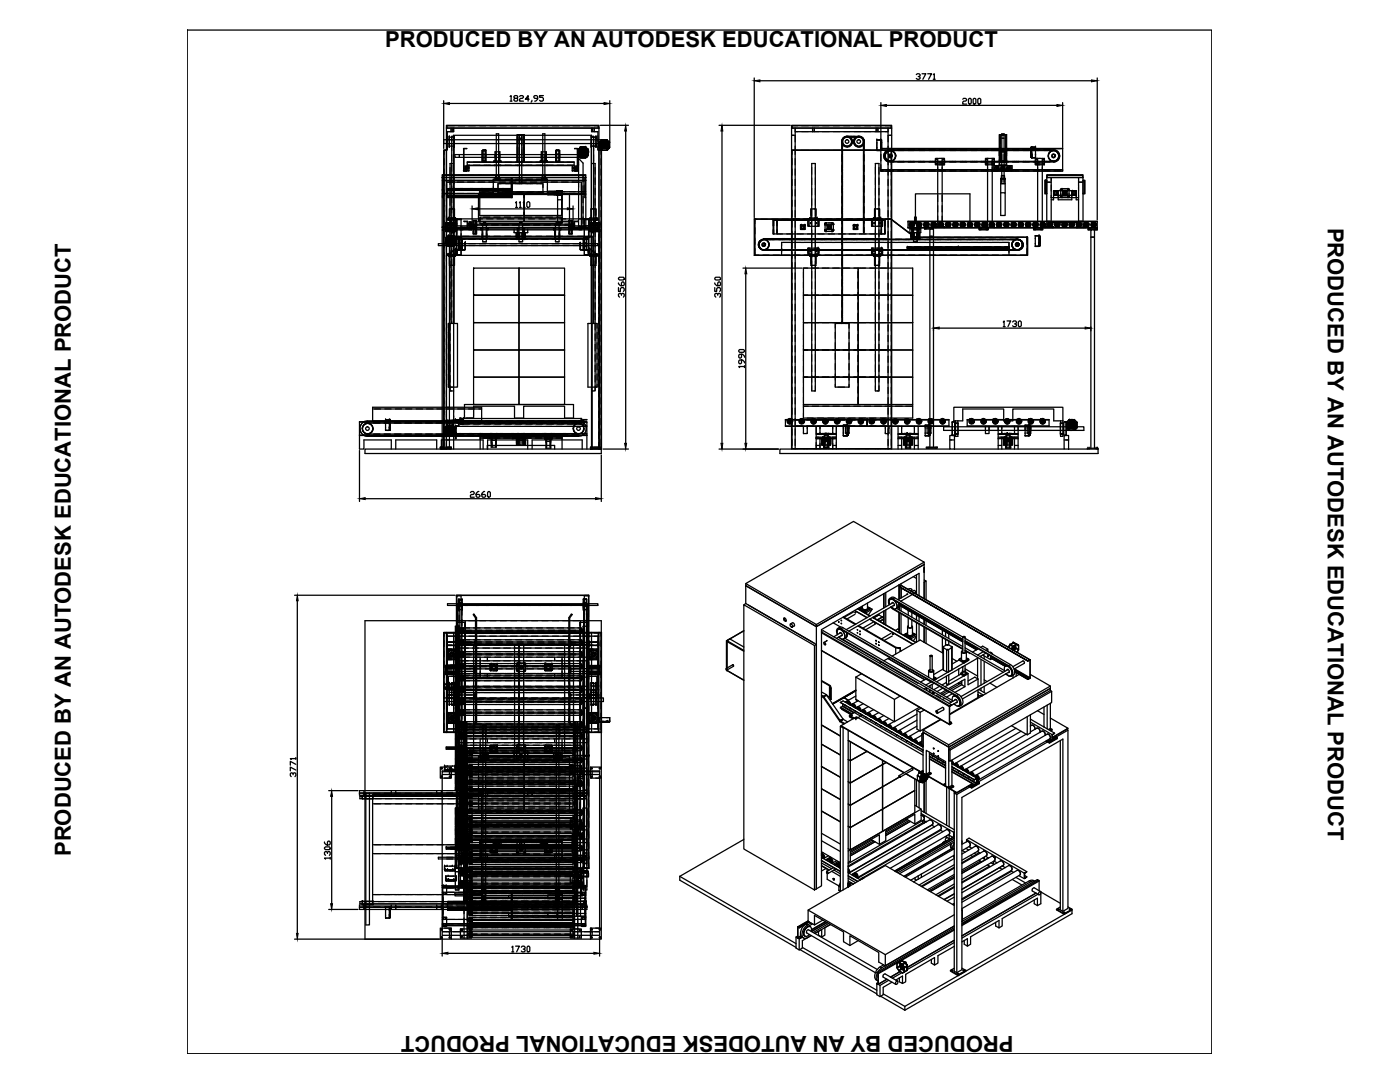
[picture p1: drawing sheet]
<svg xmlns="http://www.w3.org/2000/svg" width="279mm" height="216mm" viewBox="0 0 279 216" stroke-linecap="round" stroke-linejoin="round" font-family="sans-serif">
<defs><g id="words">
<g font-size="4.4">
<text x="76.9" y="9.5">PRODUCED BY AN AUTODESK EDUCATIONAL PRODUCT</text>
<text x="265" y="45.4" transform="rotate(90 265 45.4)">PRODUCED BY AN AUTODESK EDUCATIONAL PRODUCT</text>
<text x="14.2" y="170.8" transform="rotate(-90 14.2 170.8)">PRODUCED BY AN AUTODESK EDUCATIONAL PRODUCT</text>
<text x="202.3" y="206.8" transform="rotate(180 202.3 206.8)">PRODUCED BY AN AUTODESK EDUCATIONAL PRODUCT</text>
</g>
</g></defs>
<!-- layer: C-CHANNEL -->
<g fill="none" stroke="#000" stroke-width=".25">
<path d="M92.6 44.1l.1 .1M92.6 44.1h.7v1.4h-.7M92.7 45.4l-.1 .1M92.7 44.2l.5 .1v1l-.5 .1M93.2 44.7h.1M93.2 44.9h.1M114.6 44.9h.1M114.6 44.7h.1M114.6 45.3l.6 .1M114.7 44.3v1M115.2 45.4l.1 .1M115.3 44.1h-.7v1.4h.7"/>
<path d="M115.3 44.1l-.7 .2M181.2 45.4h3.4M181.2 44.2v1.3h3.3M184.6 45.4h1.2M208.9 44.1h-27.7l27.7 .1M209 44.2h.6M209 44.1h.6M209.5 44.7v.2M209.5 44.9h.1M209.5 44.7l.2 .1M209.6 44.9h-.1M209.7 44.1h5.6"/>
<path d="M209.7 44.2h5.6M209.7 44.8h.1M215.3 44.7l-.1 .1 .1 .1M215.3 44.2h.7M215.3 44.1h.7M215.4 44.7v.2M215.4 44.9h.1M216 44.1h3l-3 .1M218.4 45.4l.6 .1M219 44.2v1.2M191.7 136l.2 .2M195.2 138.1l1.1 .6"/>
<path d="M195.4 137.6l1.4 .8M92.6 149.9v-.4h.7v17.8M92.6 150v3.3M92.6 153.3v.8M92.6 155.4v.8M92.6 157.5v.7M92.6 159.5v.8M92.6 154.1v1.2M92.6 156.2v1.2M92.6 158.3v1.2M93.2 158.2v.7M93.2 152.8v3.3"/>
<path d="M93.2 152v.7M93.2 149.9v.8M93.2 158.8h.1M93.2 157.3h.1M93.2 157.6h.1M93.2 155.9h.1M93.2 154.4h.1M93.2 154.6h.1M93.2 153h.1M93.2 153.2h.1M93.2 151.5h.1M93.2 151.8h.1"/>
<path d="M93.2 150.1h.1M93.2 150.3h.1M93.2 149.5v.3M93.2 150.7v1.2M93.2 156.9v1.2M93.3 156.1l-.1 .8M93.3 159v1.2M114.6 150.3h.1M114.6 150.1h.1M114.6 151.8h.1M114.6 151.5h.1M114.6 153.2h.1"/>
<path d="M114.6 153h.1M114.6 154.6h.1M114.6 154.4h.1M114.6 156.1h.1M114.6 155.9h.1M114.6 157.6h.1M114.6 157.3h.1M114.6 159h.1M114.6 158.8h.1M115 149.5h-.4v17.1M115 149.5h.3M167.7 140.2h.1"/>
<path d="M167.7 140.2l.6-.3 15.9 9.2M167.7 140.2l16.5 9.5M167.8 141.1l-.1 .2 2.2 1.2M167.8 141.1l2.2 1.3M168.1 141l-.3 .1M168.1 141l2.3 1.3M168.2 140.8l-.1 .2M168.2 140.4v.4M168.2 140.8l16 9.3M168.6 140.7h.1M169.7 141.3h.1M170.7 141.8l.1 .1"/>
<path d="M171.7 142.4l.2 .2-.1-.1M172.7 143l.1 .1M173.8 143.6v.1M174.8 144.2l.1 .1M175.8 144.8l.2 .2-.1-.1M176.8 145.4l.2 .2-.1-.1M177.9 146l.1 .1M178.9 146.6l.1 .1M179.9 147.2l.1 .1M180.9 147.8l.2 .1h-.1M182 148.4h.1M183 149h.1"/>
<path d="M184 149.6h.1M185.5 150.4l3.2 1.9M185.5 151.4l3.2 1.8M185.5 150.9l3.2 1.8M185.5 151l3.2 1.9M186.1 150.8h.1M187.1 151.4h.1M188.1 152h.1M190 154l4.5 2.5-.1 .2M190 153.6l4.8 2.8-.3 .1M190 153l4.4 2.6M190 152.4l4.9 2.9"/>
<path d="M190 153.4l4.9 2.8M190.2 153.1l.1 .1M191.2 153.7l.1 .1M192.2 154.3l.1 .1M193.2 154.9l.2 .2-.1-.1M194 156.4l.4 .3M194.3 155.5l.1 .1M194.4 155.6h.1M194.4 155.6l.5-.3v1.1l-.5 .3M194.8 155.4l-.4 .2M194.9 156.2l-.1 .2M194.9 155.4v.8"/>
<path d="M205.6 143.5l4.9 2.8-.5 .3v1.1l.4-.4M205.6 144.1l4.4 2.5M209.5 147.4l.5 .3M210 147.1l.4 .2M210.4 147.3l-.3 .3M210.5 146.3l-.5 .3v.9M92.6 161.6v2M92.6 163.7v.8M92.6 164.5v2M92.6 167.8v.8M92.6 169.9v.8M92.6 172v.7"/>
<path d="M92.6 174.1v.7M92.6 176.1v2.1M92.6 178.2v.8M92.6 179v2M92.6 160.3v1.3M92.6 166.6v1.2M92.6 168.6v1.3M92.6 170.7v1.2M92.6 172.8v1.2M92.6 174.9v1.2M93.2 179.5v.8M93.2 177.4v.8"/>
<path d="M93.2 175.4v.7M93.2 173.3v.8M93.2 171.2v.8M93.2 164.4v2.2M93.2 162.3v.8M93.2 160.3v.7M93.2 179.1l.1 1.2M93.2 179.3h.1M93.2 177.7h.1M93.2 177.9h.1M93.2 176.2h.1M93.2 176.4h.1"/>
<path d="M93.2 174.7h.1M93.2 174.9h.1M93.2 173.3h.1M93.2 173.5h.1M93.2 171.9h.1M93.2 172.1h.1M93.2 170.4h.1M93.2 170.6h.1M93.2 168.9h.1M93.2 169.1h.1M93.2 167.5h.1M93.2 167.7h.1"/>
<path d="M93.2 166h.1M93.2 166.3h.1M93.2 164.6h.1M93.2 164.8h.1M93.2 163.4h.1M93.2 161.7h.1M93.2 161.9h.1M93.2 160.4h.1M93.2 161.1v1.2M93.2 170.2v1M93.2 172v1.3M93.2 174.1v1.2"/>
<path d="M93.2 176.2v1.2M93.2 178.3v1.2M93.3 168.6v.8M93.3 170.1v6.9M93.3 178.3v.8M93.3 163.1l-.1 1.3M93.3 167.4v1.2M93.3 169.4v.7M93.3 177v1.3M114.6 178.3v.8M114.6 170.2v6.8M114.6 160.4h.1"/>
<path d="M114.6 160.2h.1M114.6 161.9h.1M114.6 161.7h.1M114.6 163.4h.1M114.6 163.1h.1M114.6 164.8h.1M114.6 164.6h.1M114.6 166.3h.1M114.6 166h.1M114.6 167.7h.1M114.6 167.5h.1M114.6 169.1h.1"/>
<path d="M114.6 168.9h.1M114.6 170.6h.1M114.6 170.4h.1M114.6 172.1h.1M114.6 171.9h.1M114.6 173.5h.1M114.6 173.3h.1M114.6 174.9h.1M114.6 174.7h.1M114.6 176.4h.1M114.6 176.2h.1M114.6 177.9h.1"/>
<path d="M114.6 177.7h.1M114.6 179.3h.1M114.6 179.1h.1M114.6 177v1.3M114.6 179.1v1.2M92.6 182.4v.7M92.6 184.4v2.8h.7v-2.7M92.6 181.1v1.2M92.6 183.2v1.2M93.2 185.7v.8M93.2 181.6v.8M93.2 186.4h.1"/>
<path d="M93.2 186.6h.1M93.2 184.9h.1M93.2 185.1h.1M93.2 183.5h.1M93.2 182h.1M93.2 182.2h.1M93.2 180.5h.1M93.2 180.8h.1M93.2 180.3v1.3M93.2 182.4v1.2M93.2 186.5v.7M93.3 180.4v.7"/>
<path d="M93.3 182.4v.8M93.3 183.7l-.1 2M93.3 181.2v1.2M93.3 183.2v1.3M114.6 184.5v2.7h.7v-2.5M114.6 182.4v.8M114.6 180.4v.7M114.6 180.8h.1M114.6 180.5h.1M114.6 182.2h.1M114.6 182h.1M114.6 183.7h.1"/>
<path d="M114.6 183.5h.1M114.6 185.1h.1M114.6 184.9h.1M114.6 186.6h.1M114.6 186.4h.1M114.6 181.2v1.2M114.6 183.2v1.3M114.7 181.8v.6M114.7 183.8v.7M114.7 185.9l-.1 .7M114.7 180.3v1.4M114.7 182.5v1.3"/>
<path d="M114.7 184.6v1.3M114.7 186.6v.6M115.3 182.6v.7M115.3 180.5v.7M115.3 180.3v.2M115.3 181.3v1.3M115.3 183.3v1.3"/>
<circle cx="182" cy="44.8" r=".11"/>
<circle cx="183.4" cy="44.8" r=".11"/>
<circle cx="184.8" cy="44.8" r=".11"/>
<circle cx="186.3" cy="44.8" r=".11"/>
<circle cx="187.8" cy="44.8" r=".11"/>
<circle cx="189.2" cy="44.8" r=".11"/>
<circle cx="190.6" cy="44.8" r=".11"/>
<circle cx="192.1" cy="44.8" r=".11"/>
<circle cx="193.6" cy="44.8" r=".11"/>
<circle cx="195" cy="44.8" r=".11"/>
<circle cx="196.4" cy="44.8" r=".11"/>
<circle cx="197.9" cy="44.8" r=".11"/>
<circle cx="199.4" cy="44.8" r=".11"/>
<circle cx="200.8" cy="44.8" r=".11"/>
<circle cx="202.3" cy="44.8" r=".11"/>
<circle cx="203.7" cy="44.8" r=".11"/>
<circle cx="205.2" cy="44.8" r=".11"/>
<circle cx="206.6" cy="44.8" r=".11"/>
<circle cx="208.1" cy="44.8" r=".11"/>
<circle cx="211" cy="44.8" r=".11"/>
<circle cx="212.4" cy="44.8" r=".11"/>
<circle cx="213.9" cy="44.8" r=".11"/>
<circle cx="216.8" cy="44.8" r=".11"/>
<circle cx="218.2" cy="44.8" r=".11"/>
</g>
<!-- layer: PART6 -->
<g fill="none" stroke="#000" stroke-width=".25">
<path d="M93.3 44.9h1.9M93.3 44.7h1.9M93.6 44.3h.2v1.1h-.2zM93.6 44.6h-.3v.5h.3M93.8 44.4h.1M93.8 45.3h.1M93.9 44.3h.2v1.1h-.2zM94.1 44.5h.1M94.1 45.2h.1M95.2 44.9h.8M95.2 44.7h.8M96 44.9h1.4"/>
<path d="M96 44.7h1.4M97.4 44.9h.7M97.4 44.7h.7M98.1 44.9h1.3M98.1 44.7h1.3M99.5 44.9h.6M99.5 44.7h.6M100.2 44.9h1.3M100.2 44.7h1.3M101.5 44.9h.7M101.5 44.7h.7M102.3 44.9h1.3"/>
<path d="M102.3 44.7h1.3M103.6 44.9h.8M103.6 44.7h.8M104.4 44.9h2.1M104.4 44.7h2.1M106.5 44.9h1.2M106.5 44.7h1.2M107.8 44.9h.7M107.8 44.7h.7M108.6 44.9h1.2M108.6 44.7h1.2M109.8 44.9h.8"/>
<path d="M109.8 44.7h.8M110.6 44.9h1.3M110.6 44.7h1.3M111.9 44.9h.8M111.9 44.7h.8M112.7 44.9h1.2M112.7 44.7h1.2M114 44.9h.6M114 44.7h.6M114.3 44.2l.1 1.1M114.3 44.3h-20.1v1.1h20.1M114.4 45.3l-.1 .1"/>
<path d="M114.4 44.6h.2M114.4 45.1h.2M181.4 44.7v.1M181.4 44.9h.1M181.4 44.9l.1 .1M181.5 45v.1M181.5 45.1l.1 .1M181.5 44.9h.1M181.6 44.5l-.1 .2M181.6 45v.1M181.6 44.9v.1M181.6 44.6l-.1 .2"/>
<path d="M181.6 45.1l.2 .1M181.6 44.7v.2M181.6 44.9h.1M181.6 45.2l.1 .1M181.6 45l.1 .1M181.7 44.6l-.1 .1M181.7 44.4h-.1M181.7 44.4l-.1 .1M181.8 45.1v.1M181.8 45.3h.1M181.8 44.3l-.1 .1M181.8 44.9h.1"/>
<path d="M181.8 44.3h.1M181.8 45h.1M181.8 44.4h.1M181.8 45.2h.1M181.8 45.3l.1 .1M181.9 44.6h.1M181.9 44.6l-.1 .3M181.9 45.2h.1M181.9 44.3h.1M181.9 44.4h.1M181.9 45.4h.1M182 44.5l-.3 .1"/>
<path d="M182 44.5h.1M182 44.4h.1M182.1 44.3h.1M182.1 44.6h.1M182.1 45.3l-.1 .1M182.1 45.2h.1M182.1 45.3h.1M182.1 44.5h.1M182.1 44.4h.1M182.1 45.2h-.1M182.1 44.3l.2 .1M182.1 44.9l-.2 .1"/>
<path d="M182.1 44.7l.1 .1M182.2 44.6h.1M182.2 44.4l.1 .2M182.2 44.8h.1M182.2 44.9h-.1M182.3 44.7v.2M182.3 45l-.2 .1M182.3 44.9v.1M182.3 45.2h-.2M182.3 44.8h.1M182.4 44.5v.1M182.4 45l-.1 .1"/>
<path d="M182.4 44.7v.2M182.4 44.6h.1M182.4 44.8h.1M182.4 44.9v.1M182.4 44.7l.1 .2M182.4 45v.1M182.4 45.1l-.2 .2M182.5 44.8h.1M182.5 44.9l-.1 .1M182.9 44.9h.1M182.9 44.9v.1M182.9 45l.1 .1"/>
<path d="M183 44.5l-.1 .3M183 45.1v.1M183 44.9h.1M183 44.8h.1M183 44.6v.2M183 44.5h.1M183 44.9v.1M183 45v.1M183 44.8l.1 .1M183.1 44.6l-.1 .2M183.1 45.2l.3 .2 .3-.1M183.1 45.1l.3 .2 .2-.1"/>
<path d="M183.1 44.9h.1M183.1 45h.1M183.1 44.6h-.1M183.1 44.4h-.1M183.2 45.1v.1M183.2 44.4l-.1 .1M183.2 44.8v.1M183.2 44.3v.1M183.2 44.5l-.1 .1M183.2 44.6v.2M183.2 44.3h.1M183.2 45h.1"/>
<path d="M183.2 44.4h.1M183.3 44.4h.1M183.3 45.2h.1M183.3 44.6h.1M183.3 45h.1M183.4 44.6h.2M183.4 44.3h-.1M183.4 44.3h.1M183.5 45.2h.1M183.5 44.4h.1M183.5 44.3h.1M183.5 44.5h.1"/>
<path d="M183.5 44.5h-.3M183.5 44.4l.2 .1M183.5 45l-.1 .1M183.6 44.3v.1M183.6 44.7v.1M183.6 44.9v.1M183.6 44.8h.1M183.6 44.6h.1M183.6 44.9h.1M183.7 44.4h.1M183.7 45l-.1 .1M183.7 44.7l.1 .2"/>
<path d="M183.7 44.6h.1M183.7 45.2h.1M183.8 44.8h.1M183.8 44.9l-.1 .1M183.8 44.5v.1M183.8 45.2l-.1 .1M183.8 45.1h-.1M183.8 44.5l.1 .1M183.8 45.2h.1M183.8 44.6h.1M183.8 45v.1M183.8 44.7l.1 .1"/>
<path d="M183.8 44.9h.1M183.8 44.9v.1M183.9 44.8h.1M183.9 44.6h.1M183.9 45.1l-.1 .1M183.9 44.7l.1 .1M183.9 44.9v.2M184 44.8h.1M184.3 44.8h.1M184.3 44.9h.1M184.3 44.9v.1M184.4 44.5l-.1 .3"/>
<path d="M184.4 45.1l.1 .1M184.4 45v.1M184.4 44.9l.1 .1M184.4 44.9h.1M184.5 45v.1M184.5 44.6l-.1 .2M184.5 45.1l.1 .1M184.5 45.2l.1 .1M184.5 44.4l-.1 .1M184.5 44.8v.1M184.6 44.4l.3-.1 .3 .1M184.6 44.5h-.1"/>
<path d="M184.6 45h.1M184.6 44.6l-.1 .2M184.6 45.1l.1 .1M184.6 44.5l.3-.1h.1l-.3 .1M184.6 45.3h.1M184.6 44.5v.1M184.6 45.2h.1M184.7 44.6l-.1 .3M184.7 45.3l.1 .1M184.7 45h.1M184.7 44.9h.1M184.7 45.2h.1"/>
<path d="M184.7 44.6h.1M184.8 45h.1M184.8 44.6h.1M184.8 45.2h.1M184.8 45.2l.1 .1M184.9 45.4h.1M184.9 45.2h.1M184.9 44.6h.1M184.9 45v.1M184.9 45.2v.1M185 44.6h.1M185 44.5h.1"/>
<path d="M185 44.7l.1 .2M185 44.9l-.1 .1M185.1 44.8h.1M185.1 45.3l-.2 .1M185.1 44.6h.1M185.1 44.4v.1M185.2 45l-.1 .1M185.2 44.5v.1M185.2 45.2h-.2M185.2 45.2l-.1 .1M185.2 44.7v.1M185.2 44.9v.1"/>
<path d="M185.2 44.4l.1 .2M185.2 44.8h.1M185.2 44.6h.1M185.3 44.7v.1M185.3 44.9v.1M185.3 45.1l-.1 .1M185.3 44.8h.1M185.3 44.9h.1M185.4 45l-.2 .1M185.4 44.6v.1M185.4 44.9v.1M185.4 44.8h.1"/>
<path d="M185.4 44.9h.1M185.8 44.9h.1M185.8 44.9v.1M185.8 45v.1M185.9 45.1l.1 .1M185.9 44.7v.1M185.9 44.9v.1M185.9 44.9h.1M185.9 44.5l-.1 .3M185.9 45l.1 .1M186 44.6l-.1 .1M186 44.7v.2"/>
<path d="M186 44.9h.1M186 45.1v.1M186 45l.1 .1M186 45.2v.1M186 44.6v.1M186 44.4h.1M186 45.2h.2M186 45.3h.1M186.1 44.4l-.1 .1M186.1 45.1l.2 .1M186.1 45.3h.1M186.1 44.9h.1"/>
<path d="M186.2 44.4l-.1 .2M186.2 45h.1M186.2 44.6l-.1 .3M186.2 44.5h.2M186.2 44.3l-.1 .1M186.2 44.4h.1M186.2 45.3l.1 .1M186.3 44.6h.1M186.3 45.2v.1M186.3 44.4h.1M186.3 45.4h.1M186.3 44.3h.1"/>
<path d="M186.3 45.2h.2M186.3 44.3h.2M186.3 44.6h.2M186.4 44.4l.1 .1M186.4 45.3v.1M186.5 45.3h.1M186.5 44.5h.1M186.5 45.2l-.2 .1M186.5 44.7v.1M186.5 44.3l.3 .3M186.5 44.9l-.3 .1M186.5 44.9h.1"/>
<path d="M186.5 44.6h.1M186.5 44.8h.1M186.5 45.1h.1M186.6 44.5l.1 .1M186.6 45.2h-.1M186.6 44.7h.1M186.6 44.9v.1M186.6 45v.1M186.7 44.8h.1M186.7 44.9h-.1M186.7 45.2l-.2 .1M186.7 45l-.1 .1"/>
<path d="M186.7 44.6h.1M186.7 44.9v.1M186.7 44.7l.1 .2M186.8 45.1l-.1 .1M186.8 44.8h.1M186.8 44.7v.2M186.8 44.6h.1M186.8 45v.1M186.8 44.9v.1M187.2 44.9l.1 .2M187.3 45.1l.1 .1M187.3 44.9h.1"/>
<path d="M187.4 44.5l-.2 .3M187.4 44.6l-.1 .2M187.4 45v.1M187.4 44.9v.1M187.4 44.6h.1M187.4 44.8v.1M187.4 45.1v.1M187.4 45l.2 .2M187.4 45.2l.5 .1M187.4 44.9h.1M187.5 44.6l-.1 .2M187.5 44.4h-.1"/>
<path d="M187.5 45.2h.3M187.6 44.3l-.1 .1M187.6 44.9h.1M187.6 44.4l-.2 .1M187.6 44.6v.3M187.6 44.3h.1M187.6 45h.1M187.6 45.2h.1M187.6 44.4h.1M187.6 44.6h.1M187.7 44.6h.2M187.7 45h.1"/>
<path d="M187.7 44.4h.2M187.7 45.2h.1M187.7 44.3h.1M187.8 44.3h.1M187.8 45.2h.1M187.8 45v.1M187.9 44.3h.1M187.9 45.2h.1M187.9 44.5l-.4 .1M187.9 45.3h.1M187.9 44.5h.1M187.9 44.4h.1"/>
<path d="M187.9 44.9v.1M187.9 44.3l.1 .1M187.9 44.7h.1M188 44.6h.1M188 44.4l.2 .2M188 44.8h.1M188 45.1h-.1M188 45.2h-.1M188 44.9h-.1M188 44.4h.1M188 45.1h.1M188 45.3h.1"/>
<path d="M188.1 44.7v.2M188.1 45.2h-.1M188.1 44.8h.1M188.1 44.9v.1M188.1 45.2v.1M188.2 44.5v.1M188.2 45.2h-.1M188.2 44.6h.1M188.2 45v.1M188.2 44.8h.1M188.2 44.7v.2M188.2 44.9v.1"/>
<path d="M188.2 45.1v.1M188.3 44.7v.1M188.3 44.9h.1M188.3 44.9l-.1 .1M188.3 44.8h.1M188.7 44.8h.1M188.7 44.9h.1M188.7 44.6v.2M188.7 44.9v.1M188.7 45l.1 .1M188.8 44.5v.1M188.8 45.1v.1"/>
<path d="M188.8 44.9v.1M188.8 44.8l.1 .1M188.8 45.2h.1M188.8 45v.1M188.9 44.6v.2M188.9 45l.1 .2M188.9 44.6l-.1 .2M188.9 45.1l.1 .1M188.9 45.2l.1 .1M188.9 44.4l-.1 .1M188.9 44.9h.1M189 44.6h-.1"/>
<path d="M189 44.7v.2M189 44.5v.1M189 45.2h.1M189 44.9h.1M189 45.3h.1M189 45h.1M189 44.6v.1M189.1 45.2h.1M189.1 44.6h.1M189.1 44.5h-.1M189.1 44.5h.2M189.2 44.6h.1"/>
<path d="M189.2 45.2h.1M189.2 44.4l-.3 .1M189.3 44.3l-.4 .1M189.3 44.6h.1M189.3 45.2h.1M189.3 44.4h.1M189.3 44.3h.1M189.3 45h-.2M189.3 44.4l.2 .1M189.4 44.5h.1M189.4 44.3v.1M189.4 44.7v.2"/>
<path d="M189.4 44.9v.1M189.4 44.8h.1M189.4 44.6h.1M189.5 44.4h.1M189.5 45l-.1 .1M189.5 45.2h-.3M189.6 45.2l-.5 .1M189.6 44.7v.1M189.6 44.9h.1M189.6 44.9l-.1 .1M189.6 44.5v.1M189.6 44.4v.1"/>
<path d="M189.6 45.1h-.1M189.6 44.8h.1M189.6 44.6h.1M189.6 45v.1M189.6 44.7l.1 .1M189.6 44.9v.1M189.7 45.1l-.1 .1M189.7 44.8h.1M189.7 44.9h-.1M189.7 44.6h.1M189.7 44.5v.1M189.7 44.7l.1 .1"/>
<path d="M189.7 44.9v.1M189.7 45v.1M189.8 44.8h.1M189.8 44.9h-.1M190.1 44.9l.1 .1M190.1 44.9h.1M190.2 44.5l-.1 .3M190.2 45.1v.1M190.2 45v.1M190.2 44.7v.1M190.2 44.9l.1 .1M190.2 44.9h.1"/>
<path d="M190.3 45v.1M190.3 45.2h.1M190.3 44.9l.4 .3M190.3 44.6v.1M190.3 45.1l.1 .1M190.3 45.2l.1 .1M190.3 44.8v.1M190.4 44.5h.1M190.4 44.6l-.1 .2M190.4 45.3h.1M190.4 44.5v.1M190.4 45.2h.1"/>
<path d="M190.4 44.4v.1M190.5 44.6l-.1 .3M190.5 45.3h.1M190.5 45h.1M190.5 44.9h.1M190.5 44.6h.1M190.5 45.2l.2 .1M190.5 44.5h.1M190.5 44.4h.1M190.6 44.4l.3 .1M190.6 44.5h.2M190.6 45.3v.1"/>
<path d="M190.6 44.6h.1M190.7 45.4h.1M190.7 45.2h.2M190.7 44.6h.1M190.7 45.2v.1M190.8 45h-.2M190.8 44.6h.1M190.8 45.2h.1M190.8 45.3l-.1 .1M190.8 44.5h.1M190.8 44.7l.1 .1M190.9 44.9h.1"/>
<path d="M190.9 44.9l-.1 .1M190.9 44.8h.1M190.9 44.6h.1M191 45l-.1 .1M191 44.4l-.3-.1-.5 .2M191 44.5v.1M191 45.2h-.1M191 44.6h.1M191 45.2l-.2 .1M191 44.7v.1M191 44.9v.1M191 44.4l.1 .1"/>
<path d="M191 44.8h.1M191 44.9h.1M191.1 45l-.1 .1M191.1 44.6v.1M191.1 44.9v.1M191.1 44.5l.1 .1M191.1 45.1l-.1 .1M191.1 44.8h.1M191.1 44.9h.1M191.2 44.7v.2M191.2 44.6h.1M191.2 44.9v.2"/>
<path d="M191.2 44.8h.1M191.6 44.7v.1M191.6 44.9h.1M191.6 44.9v.1M191.6 45v.1M191.7 45.1l.1 .1M191.7 44.9h.1M191.7 45l.1 .1M191.7 44.9v.1M191.8 44.6l-.1 .2M191.8 44.8v.1M191.8 45.1v.1"/>
<path d="M191.8 45.2l.1 .1M191.8 44.9h.1M191.8 45l.1 .1M191.8 44.6v.2M191.8 44.4l-.2 .3M191.8 45.2h.1M191.9 44.4l-.1 .1M191.9 45.1l.2 .1M191.9 45.3l.2 .1M191.9 44.3v.1M191.9 44.9h.1M192 44.3h.1"/>
<path d="M192 45h.1M192 45.2h.1M192.1 44.6h.1M192.1 44.6l-.2 .3M192.1 45h.1M192.1 44.4h-.2M192.1 45.2v.1M192.1 44.4h.1M192.1 45.4h.1M192.1 45.2h.1M192.1 44.3h.1M192.2 45.2h.1"/>
<path d="M192.2 44.4h.1M192.2 45.2l-.1 .1M192.2 44.3l.1 .1M192.2 44.6h.1M192.2 45.3v.1M192.3 44.4l-.4 .2M192.3 45.3h.1M192.3 44.5h.1M192.3 44.9l-.2 .2M192.3 44.7v.1M192.3 44.6h.1M192.3 44.4l.1 .1"/>
<path d="M192.3 44.8h.1M192.3 45.2h-.1M192.3 45.1h.1M192.3 44.9h.1M192.4 44.4h.1M192.4 44.7l.1 .2M192.4 45v.1M192.4 44.9v.1M192.4 45.2h.1M192.5 44.8h.1M192.5 44.5v.1M192.5 44.5l.1 .1"/>
<path d="M192.5 45l-.1 .1M192.5 44.6h.1M192.5 44.7l.1 .2M192.6 44.8h.1M192.6 44.9l-.1 .1M192.6 45.1l-.3 .2M192.6 44.6h.1M192.6 45v.1M192.6 44.7v.2M192.6 44.9v.1M193 44.9h.1M193.1 44.9v.1"/>
<path d="M193.1 45l.1 .2M193.1 44.9h.1M193.2 44.6l-.1 .2M193.2 45v.1M193.2 44.9v.1M193.2 44.8v.1M193.2 45.2h.1M193.2 44.6v.2M193.2 45.2l.3 .2 .4-.2M193.2 45.1l.4 .2 .2-.1M193.2 44.9h.1M193.2 45h.1"/>
<path d="M193.2 44.6h.1M193.3 44.4l-.3 .4M193.3 44.5h-.1M193.3 45.1l.1 .1M193.3 44.4v.1M193.3 44.8l.1 .1M193.4 44.9h.1M193.4 45h.1M193.4 44.4h.1M193.4 44.6v.2M193.4 45.2h.1M193.4 44.3l-.1 .1"/>
<path d="M193.4 44.6h.1M193.4 44.5l-.1 .1M193.5 44.5h.2M193.5 45h.1M193.5 44.4h.1M193.5 44.6h.2M193.5 45.2h.1M193.5 44.3h.1M193.6 44.3h.1M193.6 45.2h.1M193.6 44.4h.1M193.7 44.3h.1"/>
<path d="M193.7 44.5h.1M193.7 45l-.1 .1M193.7 44.3l.1 .1M193.7 44.7h.1M193.7 44.9v.1M193.8 44.4l.1 .1M193.8 44.8h.1M193.8 44.6h.1M193.8 44.9h-.1M193.8 44.4l.2 .2M193.9 45l-.1 .1M193.9 44.6h.1"/>
<path d="M193.9 45.2h-.1M193.9 44.8h.1M193.9 44.7v.2M193.9 44.9v.1M193.9 44.5l.1 .1M193.9 45.1h.1M194 45v.1M194 45.2h-.1M194 44.6h.1M194 44.7v.1M194 44.9v.1M194 44.8h.1"/>
<path d="M194 45.1v.1M194.1 44.7v.1M194.1 44.9v.1M194.1 44.8h.1M194.1 44.9h.1M194.5 44.9v.2M194.5 44.5v.3M194.5 45.1l.1 .1M194.6 44.9v.1M194.6 44.9h.1M194.6 45.2h.1M194.6 45v.1"/>
<path d="M194.7 44.6l-.1 .2M194.7 45.1l.1 .1M194.7 45.2v.1M194.7 44.4l-.1 .1M194.7 44.8v.1M194.7 44.4l.3-.1 .4 .2M194.7 44.5h.1M194.7 45h.1M194.8 44.6l-.1 .2M194.8 45.1l.1 .1M194.8 44.5l.2-.1 .3 .1M194.8 45.3h.1"/>
<path d="M194.8 44.5v.1M194.8 44.6v.3M194.8 45h.1M194.8 44.9h.1M194.9 44.6h.1M194.9 45.2h.1M194.9 44.5h-.1M194.9 44.5h.2M194.9 45.3l.1 .1M195 44.6h.1M195 45.2h.1M195 45.2v.1"/>
<path d="M195.1 45.2h.1M195.1 44.6h.1M195.1 45.2v.1M195.1 45.3l-.1 .1M195.1 45h-.2M195.2 45.3h.1M195.2 44.5h.1M195.2 44.7l.1 .1M195.2 44.9v.1M195.2 44.6h.2M195.2 44.9h.1M195.3 44.8h.1"/>
<path d="M195.3 45l-.1 .1M195.3 44.5l.1 .1M195.3 45.2h-.1M195.4 45.2l-.1 .1M195.4 44.7v.1M195.4 44.9v.1M195.4 44.8h.1M195.4 44.9h.1M195.4 44.6h.1M195.4 45v.1M195.4 44.7h.1M195.5 45.1l-.1 .1"/>
<path d="M195.5 44.8h.1M195.5 44.5v.1M195.5 44.9h-.1M195.5 44.6v.1M195.5 44.9v.1M195.5 45v.1M195.6 44.8h.1M195.6 44.9h-.1M195.9 44.7v.1M195.9 44.9l.1 .1M195.9 44.9h.1M196 45v.1"/>
<path d="M196 45.1l.1 .1M196 44.9h.1M196.1 44.5l-.1 .2M196.1 45v.1M196.1 44.9v.1M196.1 44.6l-.1 .2M196.1 45.1l.2 .1M196.1 44.7v.2M196.1 44.9l.1 .2M196.2 45.2v.1M196.2 44.6v.1M196.2 44.4h-.1"/>
<path d="M196.2 44.4v.1M196.3 45.1l.2 .1M196.3 45.3h.1M196.3 44.3l-.1 .1M196.3 44.9h.1M196.3 44.5l-.1 .1M196.3 44.3h.1M196.3 45h.1M196.3 45.2h.1M196.3 44.4h.1M196.4 44.5h.2M196.4 44.4h.1"/>
<path d="M196.4 45.3v.1M196.4 44.6l-.1 .3M196.4 44.6h.1M196.4 45.2h.1M196.4 44.3h.1M196.5 44.4h.1M196.5 45.4h.1M196.5 45.2h.2M196.6 44.3h.1M196.6 44.6h.1M196.6 45.2h.1M196.6 45.3l-.1 .1"/>
<path d="M196.6 44.4l.2 .2M196.6 45.3h.1M196.6 44.5h.1M196.6 44.7l.1 .1M196.7 44.3l.1 .1M196.7 44.9l-.3 .1M196.7 44.6h.1M196.7 44.8h.1M196.7 44.9h.1M196.8 45.2h-.1M196.8 44.7h.1M196.8 44.9v.1"/>
<path d="M196.8 45l-.1 .1M196.8 44.8h.1M196.8 44.9h.1M196.8 45.2l-.1 .1M196.9 45l-.1 .1M196.9 44.5h.1M196.9 44.6h.1M196.9 44.9v.1M196.9 44.7v.2M196.9 45.1l-.1 .1M196.9 44.8h.1M196.9 44.5l.1 .1"/>
<path d="M197 44.7v.2M197 44.6h.1M197 45v.1M197 44.8h.1M197 44.9v.1M197.4 44.9h.1M197.4 45l.1 .1M197.4 44.9v.1M197.5 45.1l.1 .1M197.5 44.9h.1M197.5 44.5l-.1 .3M197.5 44.6v.2"/>
<path d="M197.5 45l.1 .1M197.5 44.9v.1M197.6 44.8v.1M197.6 44.6v.2M197.6 45.2l.3 .2 .3-.1M197.6 44.9h.1M197.6 45.1v.1M197.6 45h.1M197.6 44.6h.1M197.6 44.4h.1M197.6 45.2h.5M197.7 44.4l-.1 .1"/>
<path d="M197.7 44.6h-.1M197.7 45.1h.1M197.7 44.8v.1M197.7 45.1l.1 .1M197.7 44.3v.1M197.7 44.9h.1M197.8 44.6l-.1 .2M197.8 44.3h.1M197.8 45h.1M197.8 44.4h-.1M197.8 44.4h.1M197.8 45.2h.1"/>
<path d="M197.8 44.6h.1M197.9 44.6h.2M197.9 45h.1M197.9 44.3h.1M198 45.2h.1M198 44.4h.1M198 45l-.1 .1M198 44.3h.1M198.1 44.5h.1M198.1 44.5l-.4 .1M198.1 44.4l.1 .1M198.1 45h-.1"/>
<path d="M198.1 44.3v.1M198.1 44.7v.1M198.1 44.9v.1M198.1 44.6h.1M198.1 44.8h.1M198.1 45.1h.1M198.1 45.2h.1M198.1 44.9h.1M198.2 44.4h.1M198.2 45.2h.1M198.2 44.7l.1 .2M198.2 45v.1"/>
<path d="M198.3 44.8h.1M198.3 45.2l-.1 .1M198.3 44.9l-.1 .1M198.3 44.5v.1M198.3 45.1h-.1M198.3 44.5l.1 .1M198.3 45.2h.1M198.3 44.6h.1M198.3 45v.1M198.4 44.8h.1M198.4 44.7v.2M198.4 44.9l-.1 .1"/>
<path d="M198.4 44.6h.1M198.4 45.1v.1M198.4 44.7l.1 .1M198.4 44.9v.2M198.5 44.8h.1M198.8 44.8h.1M198.8 44.9h.1M198.9 44.6v.2M198.9 44.9v.1M198.9 45l.3 .3M198.9 44.5v.1M199 44.9v.2"/>
<path d="M199 44.8v.1M199 44.6l-.1 .2M199 45.1l.1 .1M199 44.9h.1M199 44.4v.1M199.1 45h.1M199.1 44.5h-.1M199.1 44.6l-.1 .2M199.1 45.1l.1 .1M199.2 44.7v.2M199.2 44.5l-.1 .1M199.2 45.2h.1"/>
<path d="M199.2 44.9h.1M199.2 45.3l.1 .1M199.2 45h.1M199.2 44.6v.1M199.2 44.6h.1M199.3 45h.1M199.3 44.6h.1M199.3 45.2h.1M199.3 45.2l.1 .1M199.4 45.4h.1M199.4 45.2h.1M199.4 44.6h.1"/>
<path d="M199.5 44.4l-.4 .1M199.5 44.4l-.3 .1M199.5 44.6h.1M199.5 44.5h.1M199.5 44.7l.1 .2M199.5 44.9l-.1 .2M199.6 44.4l-.2-.1-.3 .1M199.6 44.8h.1M199.6 44.6h.1M199.6 44.4v.1M199.6 44.4l.2 .2M199.7 44.6h.1"/>
<path d="M199.7 45l-.1 .1M199.7 44.5l.1 .1M199.7 45.2l-.3 .1M199.7 45.2l-.2 .2M199.7 44.7l.1 .1M199.7 44.9v.1M199.7 45.1h.1M199.8 44.8h.1M199.8 44.6h.1M199.8 44.7v.1M199.8 44.9v.1M199.8 45.1v.1"/>
<path d="M199.8 44.9h.1M199.9 44.7h.1M199.9 44.9v.1M199.9 45l-.1 .1M199.9 44.8h.1M199.9 44.9h.1M200.3 44.9h.1M200.3 44.9v.1M200.3 45v.1M200.4 45.1l.1 .1M200.4 44.7v.1M200.4 44.9h.1"/>
<path d="M200.4 44.9v.1M200.4 45l.1 .1M200.5 44.6l-.1 .1M200.5 45.2v.1M200.5 44.8v.1M200.5 44.9h.1M200.5 45.1v.1M200.5 45l.1 .1M200.6 44.6l-.1 .2M200.6 44.4l-.3 .4M200.6 45.3h.1M200.6 45.2h.1"/>
<path d="M200.6 44.4l-.1 .1M200.6 45.1l.3 .1M200.6 44.9h.1M200.7 44.4l-.1 .2M200.7 45h.1M200.7 44.6l-.1 .3M200.7 44.5h.2M200.7 44.3l-.1 .1M200.7 44.4h.1M200.7 45.3l.1 .1M200.8 44.3l.3 .1M200.8 44.6h.1"/>
<path d="M200.8 45.2v.1M200.8 44.4l.3 .1M200.8 45.4h.1M200.9 45.2h.1M200.9 44.6h.1M200.9 45h-.2M200.9 45.3v.1M201 45.3h.1M201 44.5h.1M201 45.2l-.1 .1M201 44.7l.1 .1M201 44.9v.1"/>
<path d="M201 44.9h.1M201.1 44.6h.1M201.1 44.8h.1M201.1 44.5l.1 .1M201.1 45.2h-.1M201.2 45.2l-.1 .1M201.2 44.4v.1M201.2 44.7h.1M201.2 44.9v.1M201.2 45l-.2 .1M201.2 44.8h.1M201.2 44.9h.1"/>
<path d="M201.2 45v.1M201.2 44.6h.1M201.2 44.7l.1 .2M201.3 44.5v.1M201.3 45.1l-.1 .1M201.3 44.8h.1M201.3 44.7l.1 .2M201.3 44.6h.1M201.3 44.9v.2M201.4 44.8h.1M201.7 44.9l.1 .2M201.8 45.1l.1 .1"/>
<path d="M201.8 44.9h.1M201.9 44.5l-.2 .3M201.9 45v.1M201.9 44.9v.1M201.9 44.6l-.1 .2M201.9 44.8v.1M201.9 45.1l.1 .1M202 45l.1 .2M202 45.2l.1 .1M202 44.9h.1M202 44.6l-.1 .2M202 44.4h-.1"/>
<path d="M202 45.2h.2M202.1 44.3l-.1 .1M202.1 44.4l-.1 .1M202.1 44.3h.1M202.1 45h.1M202.2 45.2h.1M202.2 44.4h.1M202.2 45.3v.1M202.2 44.6h.2M202.2 44.6l-.1 .3M202.2 45h.1M202.2 45.2l.1 .1"/>
<path d="M202.3 44.4h.1M202.3 45.2h.1M202.3 44.3h-.1M202.3 44.3h.1M202.3 45.2h.2M202.3 45.2v.1M202.3 45v.1M202.4 45.3l-.1 .1M202.4 44.3h.1M202.4 45.2h.1M202.4 44.5l-.4 .1M202.4 45.3h.1"/>
<path d="M202.4 44.5h.1M202.4 44.4h.1M202.5 44.9l-.1 .1M202.5 44.3v.1M202.5 44.7v.1M202.5 44.6h.1M202.5 44.4l.2 .2M202.5 44.8h.1M202.5 45.1h.1M202.5 45.2h.1M202.5 44.9h.1M202.6 44.4h.1"/>
<path d="M202.6 45.1h.1M202.6 44.7v.3M202.6 45.2h.1M202.6 44.8h.1M202.7 44.5l.1 .1M202.7 44.7v.2M202.7 44.6h.1M202.7 45v.1M202.7 44.8h.1M202.7 44.9v.1M202.8 44.6h.1M202.8 45v.1"/>
<path d="M202.8 45.1l-.3 .2M202.8 44.8h.1M202.8 44.7v.2M202.8 44.9v.1M203.2 44.9h.1M203.2 44.6v.2M203.2 45l.2 .2M203.2 44.9v.1M203.3 44.5v.1M203.3 44.9h.1M203.3 44.8h.1M203.3 44.6v.2"/>
<path d="M203.3 44.9v.1M203.3 45l.1 .1M203.4 44.8v.1M203.4 44.6v.2M203.4 45l.2 .2M203.4 45.2l.3 .2 .4-.2M203.4 45.1l.1 .1M203.4 44.4l-.1 .1M203.4 44.9h.1M203.4 44.6h.1M203.5 45.2h.4M203.5 44.7v.2"/>
<path d="M203.5 44.3l-.1 .1M203.5 44.9h.1M203.6 44.4l-.2 .1M203.6 44.3h.1M203.6 45h.1M203.6 44.6v.1M203.6 45.2h.1M203.6 44.4h.1M203.6 44.6h.1M203.6 44.5l-.2 .1M203.7 44.5h.2M203.7 44.3h.1"/>
<path d="M203.7 44.4h.1M203.7 44.6h.1M203.7 45.2h.1M203.8 44.6h.1M203.8 45.2h.1M203.8 44.4h.1M203.8 44.3h.1M203.9 45h-.2M203.9 44.4h.1M203.9 44.5h.1M203.9 44.3v.1M203.9 44.7h.1"/>
<path d="M203.9 44.9v.1M203.9 44.4l.1 .1M203.9 44.8h.1M203.9 44.6h.1M203.9 44.9h.1M204 44.4l.2 .2M204 45l-.1 .1M204 45.2h.1M204.1 44.8h.1M204.1 44.7v.2M204.1 44.9l-.1 .1M204.1 45.1h-.1"/>
<path d="M204.1 44.5l.1 .1M204.1 45v.1M204.1 45.2h.1M204.2 44.7v.1M204.2 44.9v.1M204.2 44.8h.1M204.2 44.6h.1M204.2 45.1v.1M204.2 45v.1M204.2 44.7l.1 .1M204.3 44.8h.1M204.3 44.9h-.1"/>
<path d="M204.7 44.9v.1M204.7 44.5l-.1 .3M204.7 45v.1M204.7 45.1l.1 .1M204.8 44.9h.1M204.8 44.9v.1M204.8 45.2h.1M204.8 44.6v.2M204.8 45.1l.1 .1M204.8 44.8v.1M204.8 45.2l.1 .1M204.9 45h-.1"/>
<path d="M204.9 44.5h-.1M204.9 44.6l-.1 .2M204.9 45.1l.3 .1M204.9 44.5l.3-.1 .2 .1M204.9 45.3h.1M205 44.5l-.1 .1M205 45.2h.1M205 44.6v.3M205 45.3h.1M205 45h.1M205 44.9h.1M205 44.6h.1"/>
<path d="M205 45.2l.2 .1M205 44.5h.1M205.1 44.5h.2M205.1 45h.1M205.1 45.3v.1M205.1 44.6h.1M205.2 45.4h.1M205.2 45.2h.1M205.2 44.6h.1M205.3 45.2l-.1 .1M205.3 44.6h.1M205.3 45.2h.1"/>
<path d="M205.3 45.3v.1M205.3 44.5h.1M205.3 44.7l.1 .1M205.4 44.6h.1M205.4 44.9l-.1 .1M205.4 44.9h.1M205.4 44.8h.1M205.5 45l-.1 .1M205.5 44.4l-.3-.1-.4 .2M205.5 44.5l.1 .1M205.5 45.2h-.1M205.5 44.6h.1"/>
<path d="M205.5 45.2l-.2 .1M205.5 44.7l.1 .1M205.5 44.9v.1M205.5 44.4l.1 .1M205.6 44.8h.1M205.6 44.9h-.1M205.6 45l-.1 .1M205.6 44.6v.1M205.6 44.9v.1M205.6 45.1v.1M205.6 44.5v.1M205.6 44.9h.1"/>
<path d="M205.7 44.6h.1M205.7 44.7v.3M205.7 45l-.1 .1M205.7 44.8h.1M206.1 44.7v.1M206.1 44.9v.1M206.1 44.9h.1M206.1 45v.1M206.2 45.1l.1 .1M206.2 44.9h.1M206.2 45l.1 .1M206.2 44.9v.1"/>
<path d="M206.3 44.6l-.1 .2M206.3 45.1v.1M206.3 44.7v.2M206.3 44.9l.1 .2M206.3 45.2l.1 .1M206.4 44.6l-.1 .1M206.4 44.4l-.3 .3M206.4 45.2h.1M206.4 44.4l-.1 .1M206.4 45.1l.3 .1M206.4 45.3l.2 .1M206.4 44.3v.1"/>
<path d="M206.4 44.9h.1M206.5 44.3h.1M206.5 45h.1M206.5 45.2h.1M206.6 44.5l-.2 .1M206.6 44.6l-.2 .3M206.6 44.6h.1M206.6 44.4h-.2M206.6 45.2v.1M206.6 44.4h.1M206.6 45.4h.1M206.6 44.5h.1"/>
<path d="M206.6 44.3h.1M206.7 45.2h.1M206.7 44.3h.1M206.7 44.6h.1M206.7 44.4h.1M206.7 45.2v.1M206.7 44.3l.2 .1M206.7 45.3v.1M206.8 45.3h.1M206.8 44.5h.1M206.8 44.4h.1M206.8 44.9l-.2 .1"/>
<path d="M206.8 44.7l.1 .1M206.9 44.6h.1M206.9 44.4l.1 .2M206.9 44.8h.1M206.9 45.1h-.1M206.9 44.9h-.1M206.9 44.4h.1M207 45.2h-.3M207 44.7v.2M207 45l-.1 .1M207 44.9v.1M207 44.8h.1"/>
<path d="M207 44.5l.1 .1M207 45v.1M207 44.7l.1 .2M207 44.6h.1M207.1 44.8h.1M207.1 44.9l-.1 .1M207.1 44.7l.1 .2M207.1 44.6h.1M207.1 45v.1M207.1 45.1l-.2 .2M207.2 44.8h.1M207.2 44.9l-.1 .1"/>
<path d="M207.5 44.9h.1M207.6 44.9v.1M207.6 45l.1 .1M207.6 45.1l.1 .1M207.6 44.9h.1M207.7 44.5l-.2 .3M207.7 44.6l-.1 .2M207.7 44.9v.1M207.7 44.8l.1 .1M207.8 44.6l-.1 .2M207.8 45.2l.3 .2 .3-.1M207.8 45.1l.3 .2 .2-.1"/>
<path d="M207.8 44.9h.1M207.8 45h.1M207.8 44.6h-.1M207.8 44.4h-.1M207.8 45.1l.1 .1M207.8 44.4v.1M207.8 44.6h.1M207.8 44.8l.1 .1M207.9 44.6v.2M207.9 45h.1M207.9 44.4h.1M208 45.2h.1"/>
<path d="M208 44.3l-.2 .1M208 44.4h.1M208 44.6h.1M208 45h.1M208.1 44.4h.1M208.1 44.6h.2M208.1 45.2h.1M208.1 44.3h-.1M208.1 44.3h.1M208.1 45.2h.2M208.1 44.4h.2M208.1 45v.1"/>
<path d="M208.2 44.3h.1M208.2 44.5h.1M208.2 44.5l-.4 .1M208.2 45h.1M208.3 44.3v.1M208.3 44.7h.1M208.3 44.9v.1M208.3 44.6h.1M208.3 44.4l.1 .1M208.3 44.8h.1M208.3 44.9h.1M208.4 44.4h.1"/>
<path d="M208.4 45l-.1 .1M208.4 44.7v.2M208.4 45.2h.1M208.4 44.8h.1M208.4 44.9v.1M208.4 45.2v.1M208.4 44.5l.1 .1M208.4 45.1h.1M208.5 44.5l.1 .1M208.5 44.6v.3M208.5 45v.1M208.5 44.8h.1"/>
<path d="M208.5 44.9v.1M208.6 44.6h.1M208.6 45.1l-.2 .1M208.6 45v.1M208.6 44.7v.1M208.6 44.9v.1M208.6 44.8h.1M209 44.8h.1M209 44.9h.1M209 44.9l.1 .2M209.1 44.5l-.1 .3M209.1 45.1l.2 .2"/>
<path d="M209.1 44.9v.1M209.2 45v.1M209.2 44.6l-.1 .2M209.2 45.1l.2 .1M209.2 44.4l-.1 .1M209.2 44.8v.1M209.2 44.4l.3-.1 .3 .1M209.2 44.5h.1M209.2 45h.1M209.3 44.6l-.1 .2M209.3 45.1l.1 .1M209.3 44.5v.1"/>
<path d="M209.4 44.6l-.1 .3M209.4 45.3h.1M209.4 45h.1M209.4 44.9h.1M209.4 45.2h.1M209.4 44.6h.1M209.4 44.5h.1M209.5 44.5h.2M209.5 45h.1M209.5 45.3v.1M209.5 44.6h.1M209.5 45.2h.1"/>
<path d="M209.5 45.2v.1M209.6 45.2h.1M209.6 44.6h.1M209.6 45.2v.1M209.7 45.3l-.2 .1M209.7 44.6h.1M209.7 45l-.2 .1M209.7 44.4h-.2l-.2 .1M209.7 45.3h.1M209.7 44.5h.1M209.7 44.7v.2M209.7 44.9v.1"/>
<path d="M209.7 44.8h.1M209.7 44.4l.1 .1M209.8 44.6h.1M209.8 45l-.1 .1M209.8 44.5l.1 .1M209.8 45.2h-.1M209.9 45.2l-.1 .1M209.9 44.7v.1M209.9 44.9v.1M209.9 44.4l.1 .1M209.9 44.8h.1M209.9 44.6h.1"/>
<path d="M210 45l-.1 .1M210 44.7v.1M210 44.9v.1M210 45.1l-.1 .1M210 44.8h.1M210 44.5v.1M210 44.9h.1M210 44.6v.1M210 45v.1M210.1 44.8h.1M210.1 44.9h-.1M210.5 44.9h.1"/>
<path d="M210.5 44.9v.1M210.5 45v.1M210.6 45.1v.1M210.6 44.7v.1M210.6 44.9h.1M210.6 44.9v.1M210.6 44.5l-.1 .3M210.6 45v.1M210.6 44.6v.1M210.6 45.1l.2 .1M210.6 45.2l.2 .1M210.6 44.4h.1"/>
<path d="M210.6 44.7v.2M210.7 45l.1 .1M210.7 44.6v.1M210.7 44.4h.1M210.8 44.4l-.1 .1M210.8 45.1l.2 .1M210.8 45.3h.1M210.8 44.3v.1M210.8 44.9h.1M210.8 44.5v.1M210.8 44.3h.1M210.8 45h.1"/>
<path d="M210.8 45.2h.1M210.8 44.4h.1M210.9 44.6l-.1 .3M210.9 44.5h.2M210.9 44.4h.1M210.9 45.3v.1M210.9 44.6h.2M210.9 45.2h.2M210.9 44.3h.2M211 44.4h.1M211 45.4h.1M211 45.2h.2"/>
<path d="M211.1 44.4l.1 .1M211.1 44.3l.3 .2M211.1 44.6h.1M211.1 45.2h.1M211.1 45.3v.1M211.1 45.3h.1M211.1 44.5h.1M211.1 44.7l.1 .1M211.2 44.9l-.3 .1M211.2 44.9h.1M211.2 44.6h.1M211.2 44.8h.1"/>
<path d="M211.3 44.5l.1 .1M211.3 45.2h-.1M211.3 45.2l-.1 .1M211.3 44.7h.1M211.3 44.9v.1M211.3 45l-.1 .1M211.4 44.8h.1M211.4 44.9h-.1M211.4 45l-.1 .1M211.4 44.7v.2M211.4 44.6h.1M211.4 44.9v.1"/>
<path d="M211.4 45.1v.1M211.4 44.5l.1 .1M211.5 44.7v.2M211.5 44.6h.1M211.5 45v.1M211.5 44.8h.1M211.5 44.9v.1M211.9 44.9h.1M211.9 44.9v.2M212 45.1l.1 .1M212 44.9h.1M212 44.5l-.1 .3"/>
<path d="M212 45l.1 .1M212 44.9v.1M212.1 44.6l-.1 .2M212.1 44.8v.1M212.1 45.1v.1M212.1 45.2l.4 .2M212.1 45l.1 .1M212.2 44.6l-.1 .2M212.2 44.4h-.1M212.2 45.2l.2 .1M212.2 44.4l-.1 .1M212.2 44.8l.1 .1"/>
<path d="M212.2 45.1l.1 .1M212.2 44.3v.1M212.3 44.6l-.1 .2M212.3 44.3h.1M212.3 45h.1M212.3 44.4h-.1M212.3 44.4h.2M212.3 45.2h.2M212.3 44.6h.1M212.4 44.6h.2M212.4 45h.1M212.4 44.3h.1"/>
<path d="M212.5 44.3h.1M212.5 45.2h.1M212.5 44.4h.1M212.5 45.2v.1M212.5 45v.1M212.5 45.3v.1M212.6 44.5l-.4 .1M212.6 45.3h.1M212.6 44.5h.1M212.6 44.4h.1M212.6 44.3l.2 .1M212.6 44.9l-.1 .1"/>
<path d="M212.6 44.7l.1 .1M212.7 44.6h.1M212.7 44.4l.1 .1M212.7 44.8h.1M212.7 44.9h-.1M212.8 45.2h-.2M212.8 44.7v.2M212.8 45l-.2 .1M212.8 44.8h.1M212.8 44.5v.1M212.8 44.9v.1M212.8 45.1h.1"/>
<path d="M212.8 44.5l.1 .1M212.8 44.6h.1M212.8 45v.1M212.9 44.8h.1M212.9 44.9l-.1 .1M212.9 44.7v.2M212.9 45.1l-.2 .2M212.9 44.6l.1 .2M212.9 45v.1M213 44.9l-.1 .1M213 44.9h.1M213 44.8h.1"/>
<path d="M213.3 44.8h.1M213.3 44.9h.1M213.4 44.6v.2M213.4 44.9v.1M213.4 45v.1M213.4 44.5v.1M213.4 45.1l.2 .1M213.4 44.8h.1M213.4 44.9h.1M213.5 44.9v.2M213.5 44.8l.1 .1M213.6 44.6v.2"/>
<path d="M213.6 45h.1M213.6 44.6l-.1 .2M213.6 45.1v.1M213.6 44.9h.1M213.6 44.4l-.1 .1M213.6 45.2v.1M213.6 44.5h.1M213.6 45.1l.1 .1M213.6 45.3h.1M213.7 44.7v.2M213.7 45.2h.1M213.7 44.9h.1"/>
<path d="M213.7 45h.1M213.7 44.6v.1M213.8 45.2h.1M213.8 44.6h.1M213.8 44.4l-.2 .1M213.8 45h.1M213.9 44.3l-.3 .1M213.9 44.4h.1M213.9 44.6h.1M213.9 45.2h.1M213.9 44.3h.1M213.9 44.6h.2"/>
<path d="M213.9 45.2h.2M214 44.3h.1M214 44.5l-.4 .1M214 44.4l.2 .1M214 45l-.1 .1M214.1 44.5h.1M214.1 44.3l.1 .1M214.1 44.7v.3M214.1 44.8h.1M214.1 44.6h.1M214.2 45l-.1 .1M214.2 45.2h-.4"/>
<path d="M214.2 44.5h.1M214.2 44.6h.1M214.2 44.4l.2 .2M214.2 45.2l-.5 .1M214.2 44.7l.1 .1M214.2 44.9h.1M214.2 44.9v.1M214.2 45.1h.1M214.2 44.5l.1 .1M214.3 44.8h.1M214.3 45v.1M214.3 44.7l.1 .1"/>
<path d="M214.3 44.9v.1M214.4 45.1l-.1 .1M214.4 44.8h.1M214.4 44.6h.1M214.4 44.7v.1M214.4 44.9v.1M214.4 45v.1M214.4 44.9h.1M214.8 44.9h.1M214.8 44.9l.1 .1M214.9 45.1l.2 .2M214.9 45v.1"/>
<path d="M214.9 44.9h.1M214.9 44.9l.1 .1M215 45v.1M215 44.4l-.2 .4M215 44.6l-.1 .2M215 45.1l.1 .1M215 44.8v.1M215 44.9h.1M215 45l.4 .2M215 44.4l.3-.1 .3 .1M215 44.5h.1M215.1 44.6l-.1 .2"/>
<path d="M215.1 45.2h.2M215.1 44.5v.1M215.1 44.4v.1M215.2 45.3h.1M215.2 45h.1M215.2 44.9h.1M215.3 44.6l-.2 .3M215.3 44.5h.2M215.3 45.3v.1M215.3 44.6h.1M215.3 45.2v.1M215.3 45.4h.1"/>
<path d="M215.4 45.2h.1M215.4 44.6h.1M215.4 45.2v.1M215.5 44.6h.1M215.5 45.2h.1M215.5 44.5h.1M215.5 44.7l.1 .1M215.5 44.9l-.2 .1M215.5 45.3l-.1 .1M215.5 44.9h.1M215.6 44.5l-.3-.1-.1 .1M215.6 44.8h.1"/>
<path d="M215.6 45l-.1 .1M215.6 44.5l.1 .1M215.6 45.2h-.1M215.6 44.6h.1M215.7 45.2l-.1 .1M215.7 44.7v.1M215.7 44.9v.1M215.7 44.4l.1 .1M215.7 44.8h.1M215.7 44.9h.1M215.8 45l-.1 .1M215.8 44.6v.1"/>
<path d="M215.8 44.9v.1M215.8 44.5v.1M215.8 45.1l-.1 .1M215.8 44.8h.1M215.8 44.9h.1M215.8 44.7l.1 .2M215.8 44.6h.1M215.8 44.9v.2M215.9 44.8h.1M216.3 44.9h.1M216.3 44.9v.1M216.3 45v.1"/>
<path d="M216.4 45.1v.1M216.4 44.9h.1M216.4 44.5l-.1 .3M216.4 45v.1M216.4 44.9v.1M216.4 44.6v.2M216.4 44.7v.2M216.4 45.1l.1 .1M216.5 45l.1 .2M216.5 45.2l.1 .1M216.5 44.6v.1M216.5 44.4h-.1"/>
<path d="M216.5 45.2h.1M216.6 44.3v.1M216.6 44.9h.1M216.6 44.4l-.1 .1M216.6 44.3h.1M216.6 45h.1M216.6 45.2h.1M216.7 45.2h.1M216.7 44.4h.1M216.7 45.3v.1M216.7 44.6h.2M216.7 44.6l-.1 .3"/>
<path d="M216.7 45h.1M216.7 45.2l.1 .1M216.8 44.4h.1M216.8 45.4h.1M216.8 45.2h.1M216.8 44.3h-.1M216.8 44.3h.1M216.9 45.2h.1M216.9 44.4h.1M216.9 45.3v.1M216.9 44.5l-.3 .1M216.9 45.3h.1"/>
<path d="M216.9 44.5h.1M216.9 45.2l-.1 .1M217 44.9l-.2 .2M217 44.3v.1M217 44.7v.1M217 44.6h.1M217 44.4l.2 .2M217 44.8h.1M217 45.1h.1M217 44.9h.1M217.1 44.4h.1M217.1 44.7v.3"/>
<path d="M217.1 45v.1M217.1 45.2h-.1M217.2 44.8h.1M217.2 44.5l.1 .1M217.2 45l-.1 .1M217.2 44.7v.2M217.2 44.6h.1M217.2 44.9v.1M217.3 45.1l-.3 .2M217.3 44.6h.1M217.3 45v.1M217.3 44.8h.1"/>
<path d="M217.3 44.7v.2M217.3 44.9v.1M217.7 44.9h.1M217.7 44.9v.1M217.7 45l.1 .1M217.8 44.5l-.1 .3M217.8 44.9h.1M217.8 45.1v.1M217.8 44.8h.1M217.8 44.6v.2M217.8 45l.1 .1M217.8 44.9v.1"/>
<path d="M217.9 44.8v.1M217.9 45.2h.1M217.9 44.6v.2M217.9 45l.2 .2M217.9 45.2l.3 .2 .4-.2M217.9 45.1l.4 .2 .2-.1M217.9 44.9h.1M218 44.5l-.1 .1M218 44.4v.1M218 44.8l.1 .1M218 44.3l-.2 .2M218 44.7v.1"/>
<path d="M218.1 44.3h.1M218.1 44.4h-.1M218.1 44.6v.1M218.1 45h.1M218.1 44.5l-.1 .1M218.1 45.2h.1M218.1 44.4h.1M218.1 44.6h.1M218.2 44.5h.1M218.2 45h.1M218.2 44.4h.1M218.2 44.6h.2"/>
<path d="M218.2 45.2h.1M218.2 44.3h.1M218.3 44.5h.1M218.3 44.3h.1M218.3 45.2h.1M218.3 45v.1M218.4 44.5h.1M218.4 44.4h.1M218.4 45h-.1M218.4 44.3l.1 .1M218.4 44.7h.1M218.4 44.9v.1"/>
<path d="M218.5 44.4l.1 .1M218.5 44.8h.1M218.5 44.6h.1M218.5 44.9h-.1M218.5 44.4h.1M218.6 45l-.1 .1M218.6 45.2h-.1M218.6 44.8h.1M218.6 44.7v.2M218.6 44.9v.1M218.6 44.5v.1M218.6 45.1h.1"/>
<path d="M218.6 44.5l.1 .1M218.6 44.6h.1M218.6 45.2h.1M218.6 45v.1M218.7 44.7v.1M218.7 44.9v.1M218.7 44.8h.1M218.7 44.6h.1M218.7 45.1v.1M218.7 45v.1M218.8 44.7v.1M218.8 44.9v.1"/>
<path d="M218.8 44.8h.1M218.8 44.9h.1M168.9 140h.4l.4 .7M169.1 139.9l.1-.1 .3 .2 .3 .7M169.3 140l.3 .2 .1 .3M170.8 138.9l-1.7 1M171.3 139.8l-1.1 .6M191.5 136.4h.2l.2 .2M191.5 136.4l.4 .1M191.5 136.4l-.2 .1M195.2 138.6v.4M195.2 138.5l.1 .5"/>
<path d="M195.6 138.8l.4 .1M195.6 138.8h.4M195.6 138.8l-.4 .2M93.3 150.3h1.9M93.3 150.1h1.9M93.3 151.8h1.9M93.3 151.5h1.9M93.3 153.2h1.9M93.3 153h1.9M93.3 154.6h1.9M93.3 154.4h1.9M93.3 156.1h1.9"/>
<path d="M93.3 155.9h1.9M93.3 157.6h1.9M93.3 157.3h1.9M93.3 159h1.9M93.3 158.8h1.9M93.6 149.6h.2v1.1h-.2zM93.6 151.1h.2v1.1h-.2zM93.6 152.6h.2v1h-.2zM93.6 154h.2v1.1h-.2zM93.6 155.4h.2v1.1h-.2zM93.6 156.9h.2v1.1h-.2zM93.6 158.4h.2v1h-.2z"/>
<path d="M93.6 159.8h.2v1.1h-.2zM93.6 149.9h-.3v.5h.3M93.6 151.4h-.3v.4h.3M93.6 152.9h-.3v.4h.3M93.6 154.3h-.3v.5h.3M93.6 155.8h-.3v.4h.3M93.6 157.2h-.3v.5h.3M93.6 158.7h-.3v.4h.3M93.8 149.7h.1M93.8 150.6h.1M93.8 151.2h.1M93.8 152.1h.1"/>
<path d="M93.8 152.6h.1M93.8 153.5h.1M93.8 154.1h.1M93.8 155h.1M93.8 155.5h.1M93.8 156.4h.1M93.8 157h.1M93.8 157.9h.1M93.8 158.4h.1M93.8 159.3h.1M93.8 159.9h.1M93.9 149.6h.2v1.1h-.2z"/>
<path d="M93.9 151.1h.2v1.1h-.2zM93.9 152.6h.2v1h-.2zM93.9 154h.2v1.1h-.2zM93.9 155.4h.2v1.1h-.2zM93.9 156.9h.2v1.1h-.2zM93.9 158.4h.2v1h-.2zM93.9 159.8h.2v1.1h-.2zM94.1 149.8h.1M94.1 150.5h.1M94.1 151.2h.1M94.1 152h.1M94.1 152.7h.1"/>
<path d="M94.1 153.4h.1M94.1 154.2h.1M94.1 154.9h.1M94.1 155.6h.1M94.1 156.4h.1M94.1 157.1h.1M94.1 157.8h.1M94.1 158.5h.1M94.1 159.2h.1M94.1 160h.1M95.2 150.3h.8M95.2 150.1h.8"/>
<path d="M95.2 151.8h.8M95.2 151.5h.8M95.2 153.2h.8M95.2 153h.8M95.2 154.6h.8M95.2 154.4h.8M95.2 156.1h.8M95.2 155.9h.8M95.2 157.6h.8M95.2 157.3h.8M95.2 159h.8M95.2 158.8h.8"/>
<path d="M96 150.3h1.4M96 150.1h1.4M96 151.8h1.4M96 151.5h1.4M96 153.2h1.4M96 153h1.4M96 154.6h1.4M96 154.4h1.4M96 156.1h1.4M96 155.9h1.4M96 157.6h1.4M96 157.3h1.4"/>
<path d="M96 159h1.4M96 158.8h1.4M96.3 151.1h-2.1v1.1h2.1M96.3 152.6h-2.1v1h2.1M96.3 154h-2.1v1.1h2.1M96.3 155.4h-2.1v1.1h2.1M96.3 156.9h-2.1v1.1h2.1M96.3 158.4h-2.1v1h2.1M96.3 159.8h-2.1v1.1h2.1M96.4 152.2h.7M96.4 151.1h.7M96.4 153.6h.7"/>
<path d="M96.4 152.6h.7M96.4 155.1h.7M96.4 154h.7M96.4 156.5h.7M96.4 155.4h.7M96.4 158h.7M96.4 156.9h.7M96.4 159.4h.7M96.4 158.4h.7M96.4 159.8h.7M96.8 149.6h-2.6v1.1h2.7M96.9 149.6h17.4"/>
<path d="M97 150.7h6.7M97.1 152.2h1.3M97.1 151.1h1.3M97.1 153.6h1.3M97.1 152.6h1.3M97.1 155.1h1.3M97.1 154h1.3M97.1 156.5h1.3M97.1 155.4h1.3M97.1 158h1.3M97.1 156.9h1.3M97.1 159.4h1.3"/>
<path d="M97.1 158.4h1.3M97.1 159.8h1.3M97.4 150.3h.7M97.4 150.1h.7M97.4 151.8h.7M97.4 151.5h.7M97.4 153.2h.7M97.4 153h.7M97.4 154.6h.7M97.4 154.4h.7M97.4 156.1h.7M97.4 155.9h.7"/>
<path d="M97.4 157.6h.7M97.4 157.3h.7M97.4 159h.7M97.4 158.8h.7M98.1 150.3h1.3M98.1 150.1h1.3M98.1 151.8h1.3M98.1 151.5h1.3M98.1 153.2h1.3M98.1 153h1.3M98.1 154.6h1.3M98.1 154.4h1.3"/>
<path d="M98.1 156.1h1.3M98.1 155.9h1.3M98.1 157.6h1.3M98.1 157.3h1.3M98.1 159h1.3M98.1 158.8h1.3M98.5 152.2h.6M98.5 151.1h.6M98.5 153.6h.6M98.5 152.6h.6M98.5 155.1h.6M98.5 154h.6"/>
<path d="M98.5 156.5h.6M98.5 155.4h.6M98.5 158h.6M98.5 156.9h.6M98.5 159.4h.6M98.5 158.4h.6M98.5 159.8h.6M99.2 152.2h1.3M99.2 151.1h1.3M99.2 153.6h1.3M99.2 152.6h1.3M99.2 155.1h1.3"/>
<path d="M99.2 154h1.3M99.2 156.5h1.3M99.2 155.4h1.3M99.2 158h1.3M99.2 156.9h1.3M99.2 159.4h1.3M99.2 158.4h1.3M99.2 159.8h1.3M99.5 150.3h.6M99.5 150.1h.6M99.5 151.8h.6M99.5 151.5h.6"/>
<path d="M99.5 153.2h.6M99.5 153h.6M99.5 154.6h.6M99.5 154.4h.6M99.5 156.1h.6M99.5 155.9h.6M99.5 157.6h.6M99.5 157.3h.6M99.5 159h.6M99.5 158.8h.6M100.2 150.3h1.3M100.2 150.1h1.3"/>
<path d="M100.2 151.8h1.3M100.2 151.5h1.3M100.2 153.2h1.3M100.2 153h1.3M100.2 154.6h1.3M100.2 154.4h1.3M100.2 156.1h1.3M100.2 155.9h1.3M100.2 157.6h1.3M100.2 157.3h1.3M100.2 159h1.3M100.2 158.8h1.3"/>
<path d="M100.5 152.2h.7M100.5 151.1h.7M100.5 153.6h.7M100.5 152.6h.7M100.5 155.1h.7M100.5 154h.7M100.5 156.5h.7M100.5 155.4h.7M100.5 158h.7M100.5 156.9h.7M100.5 159.4h.7M100.5 158.4h.7"/>
<path d="M100.5 159.8h.7M101.2 152.2h2.2M101.2 151.1h2.2M101.2 153.6h2.2M101.2 152.6h2.2M101.2 155.1h2.2M101.2 154h2.2M101.2 156.5h2.2M101.2 155.4h2.2M101.2 158h2.2M101.2 156.9h2.2M101.2 159.4h2.2"/>
<path d="M101.2 158.4h2.2M101.2 159.8h2.2M101.5 150.3h.7M101.5 150.1h.7M101.5 151.8h.7M101.5 151.5h.7M101.5 153.2h.7M101.5 153h.7M101.5 154.6h.7M101.5 154.4h.7M101.5 156.1h.7M101.5 155.9h.7"/>
<path d="M101.5 157.6h.7M101.5 157.3h.7M101.5 159h.7M101.5 158.8h.7M102.3 150.3h1.3M102.3 150.1h1.3M102.3 151.8h1.3M102.3 151.5h1.3M102.3 153.2h1.3M102.3 153h1.3M102.3 154.6h1.3M102.3 154.4h1.3"/>
<path d="M102.3 156.1h1.3M102.3 155.9h1.3M102.3 157.6h1.3M102.3 157.3h1.3M102.3 159h1.3M102.3 158.8h1.3M103.4 152.2h1.2M103.4 151.1h1.2M103.4 153.6h1.2M103.4 152.6h1.2M103.4 155.1h1.2M103.4 154h1.2"/>
<path d="M103.4 156.5h1.2M103.4 155.4h1.2M103.4 158h1.2M103.4 156.9h1.2M103.4 159.4h1.2M103.4 158.4h1.2M103.4 159.8h1.2M103.6 150.3h.8M103.6 150.1h.8M103.6 151.8h.8M103.6 151.5h.8M103.6 153.2h.8"/>
<path d="M103.6 153h.8M103.6 154.6h.8M103.6 154.4h.8M103.6 156.1h.8M103.6 155.9h.8M103.6 157.6h.8M103.6 157.3h.8M103.6 159h.8M103.6 158.8h.8M103.7 150.7h.3M104 150.7h7.4M104.4 150.3h2.1"/>
<path d="M104.4 150.1h2.1M104.4 151.8h2.1M104.4 151.5h2.1M104.4 153.2h2.1M104.4 153h2.1M104.4 154.6h2.1M104.4 154.4h2.1M104.4 156.1h2.1M104.4 155.9h2.1M104.4 157.6h2.1M104.4 157.3h2.1M104.4 159h2.1"/>
<path d="M104.4 158.8h2.1M104.7 152.2h.7M104.7 151.1h.7M104.7 153.6h.7M104.7 152.6h.7M104.7 155.1h.7M104.7 154h.7M104.7 156.5h.7M104.7 155.4h.7M104.7 158h.7M104.7 156.9h.7M104.7 159.4h.7"/>
<path d="M104.7 158.4h.7M104.7 159.8h.7M105.5 152.2h1.2M105.5 151.1h1.2M105.5 153.6h1.2M105.5 152.6h1.2M105.5 155.1h1.2M105.5 154h1.2M105.5 156.5h1.2M105.5 155.4h1.2M105.5 158h1.2M105.5 156.9h1.2"/>
<path d="M105.5 159.4h1.2M105.5 158.4h1.2M105.5 159.8h1.2M106.5 150.3h1.2M106.5 150.1h1.2M106.5 151.8h1.2M106.5 151.5h1.2M106.5 153.2h1.2M106.5 153h1.2M106.5 154.6h1.2M106.5 154.4h1.2M106.5 156.1h1.2"/>
<path d="M106.5 155.9h1.2M106.5 157.6h1.2M106.5 157.3h1.2M106.5 159h1.2M106.5 158.8h1.2M106.8 152.2h.7M106.8 151.1h.7M106.8 153.6h.7M106.8 152.6h.7M106.8 155.1h.7M106.8 154h.7M106.8 156.5h.7"/>
<path d="M106.8 155.4h.7M106.8 158h.7M106.8 156.9h.7M106.8 159.4h.7M106.8 158.4h.7M106.8 159.8h.7M107.6 152.2h1.2M107.6 151.1h1.2M107.6 153.6h1.2M107.6 152.6h1.2M107.6 155.1h1.2M107.6 154h1.2"/>
<path d="M107.6 156.5h1.2M107.6 155.4h1.2M107.6 158h1.2M107.6 156.9h1.2M107.6 159.4h1.2M107.6 158.4h1.2M107.6 159.8h1.2M107.8 150.3h.7M107.8 150.1h.7M107.8 151.8h.7M107.8 151.5h.7M107.8 153.2h.7"/>
<path d="M107.8 153h.7M107.8 154.6h.7M107.8 154.4h.7M107.8 156.1h.7M107.8 155.9h.7M107.8 157.6h.7M107.8 157.3h.7M107.8 159h.7M107.8 158.8h.7M108.6 150.3h1.2M108.6 150.1h1.2M108.6 151.8h1.2"/>
<path d="M108.6 151.5h1.2M108.6 153.2h1.2M108.6 153h1.2M108.6 154.6h1.2M108.6 154.4h1.2M108.6 156.1h1.2M108.6 155.9h1.2M108.6 157.6h1.2M108.6 157.3h1.2M108.6 159h1.2M108.6 158.8h1.2M108.8 152.2h.8"/>
<path d="M108.8 151.1h.8M108.8 153.6h.8M108.8 152.6h.8M108.8 155.1h.8M108.8 154h.8M108.8 156.5h.8M108.8 155.4h.8M108.8 158h.8M108.8 156.9h.8M108.8 159.4h.8M108.8 158.4h.8M108.8 159.8h.8"/>
<path d="M109.6 152.2h1.3M109.6 151.1h1.3M109.6 153.6h1.3M109.6 152.6h1.3M109.6 155.1h1.3M109.6 154h1.3M109.6 156.5h1.3M109.6 155.4h1.3M109.6 158h1.3M109.6 156.9h1.3M109.6 159.4h1.3M109.6 158.4h1.3"/>
<path d="M109.6 159.8h1.3M109.8 150.3h.8M109.8 150.1h.8M109.8 151.8h.8M109.8 151.5h.8M109.8 153.2h.8M109.8 153h.8M109.8 154.6h.8M109.8 154.4h.8M109.8 156.1h.8M109.8 155.9h.8M109.8 157.6h.8"/>
<path d="M109.8 157.3h.8M109.8 159h.8M109.8 158.8h.8M110.6 150.3h1.3M110.6 150.1h1.3M110.6 151.8h1.3M110.6 151.5h1.3M110.6 153.2h1.3M110.6 153h1.3M110.6 154.6h1.3M110.6 154.4h1.3M110.6 156.1h1.3"/>
<path d="M110.6 155.9h1.3M110.6 157.6h1.3M110.6 157.3h1.3M110.6 159h1.3M110.6 158.8h1.3M110.9 152.2h.8M110.9 151.1h.8M110.9 153.6h.8M110.9 152.6h.8M110.9 155.1h.8M110.9 154h.8M110.9 156.5h.8"/>
<path d="M110.9 155.4h.8M110.9 158h.8M110.9 156.9h.8M110.9 159.4h.8M110.9 158.4h.8M110.9 159.8h.8M111.5 150.7h2.8M111.7 152.2h1.2M111.7 151.1h1.2M111.7 153.6h1.2M111.7 152.6h1.2M111.7 155.1h1.2"/>
<path d="M111.7 154h1.2M111.7 156.5h1.2M111.7 155.4h1.2M111.7 158h1.2M111.7 156.9h1.2M111.7 159.4h1.2M111.7 158.4h1.2M111.7 159.8h1.2M111.9 150.3h.8M111.9 150.1h.8M111.9 151.8h.8M111.9 151.5h.8"/>
<path d="M111.9 153.2h.8M111.9 153h.8M111.9 154.6h.8M111.9 154.4h.8M111.9 156.1h.8M111.9 155.9h.8M111.9 157.6h.8M111.9 157.3h.8M111.9 159h.8M111.9 158.8h.8M112.7 150.3h1.2M112.7 150.1h1.2"/>
<path d="M112.7 151.8h1.2M112.7 151.5h1.2M112.7 153.2h1.2M112.7 153h1.2M112.7 154.6h1.2M112.7 154.4h1.2M112.7 156.1h1.2M112.7 155.9h1.2M112.7 157.6h1.2M112.7 157.3h1.2M112.7 159h1.2M112.7 158.8h1.2"/>
<path d="M113 152.2h1.3M113 151.1h1.3M113 153.6h1.3M113 152.6h1.3M113 155.1h1.3M113 154h1.3M113 156.5h1.3M113 155.4h1.3M113 158h1.3M113 156.9h1.3M113 159.4h1.3M113 158.4h1.3"/>
<path d="M113 159.8h1.3M114 150.3h.6M114 150.1h.6M114 151.8h.6M114 151.5h.6M114 153.2h.6M114 153h.6M114 154.6h.6M114 154.4h.6M114 156.1h.6M114 155.9h.6M114 157.6h.6"/>
<path d="M114 157.3h.6M114 159h.6M114 158.8h.6M114.3 149.6l.1 .1M114.3 151l.1 .1M114.3 152.5l.1 .1-.1 1M114.3 154l.1 .1-.1 1M114.3 155.4l.1 1M114.3 156.9l.1 .1M114.3 158.3l.1 .1M114.3 159.8l.1 .1-.1 1M114.4 150.6l-.1 .1"/>
<path d="M114.4 151.2l-.1 1M114.4 156.4l-.1 .1M114.4 157.9l-.1 .1M114.4 158.4l-.1 1M114.4 149.7v.9M114.4 157v.9M114.4 149.9h.2M114.4 150.4h.2M114.4 151.4h.2M114.4 151.8h.2M114.4 152.9h.2M114.4 153.3h.2"/>
<path d="M114.4 154.3h.2M114.4 154.8h.2M114.4 155.8h.2M114.4 156.2h.2M114.4 157.2h.2M114.4 157.7h.2M114.4 158.7h.2M114.4 159.1h.2M168.7 140.7l.1 .1M168.9 140h.3l.4 .6M169 140l.3 .2 .2 .4M169.2 140.4l-.3-.3h-.2l.3-.1 .4 .5"/>
<path d="M169.8 140.7l.5 .3M169.8 140.7h.3l.3 .4M169.8 141.3v.1M169.9 140.6l.4 .1 .3 .5M170 140.6l.2-.1 .3 .2 .2 .6M170 140.6l.5 .3v.3M170.1 140.5l.3-.1 .2 .3 .2 .6M170.4 140.6l.2 .2 .1 .3M170.8 141.9v.1M170.9 141.2l.5 .1 .2 .5M171 141.2h.4l.3 .6M171 141.2l.3 .1 .3 .5"/>
<path d="M171.1 141.1h.4l.3 .3v.4M171.3 141.6l-.3-.3h-.2h.3l.3 .4M171.4 141.2l.2 .2 .1 .3M171.8 142.5l.1 .1M171.9 141.8h.5l.2 .6M172 141.8h.4l.3 .6M172.1 141.8l.3 .2 .2 .4M172.2 141.7l.1-.1 .3 .2 .2 .3v.3M172.3 140.4l-1.1 .6M172.3 142.2l-.3-.3h-.2h.4l.3 .4M172.4 141.8l.2 .1 .1 .4M172.8 143.1l.1 .1"/>
<path d="M173 142.4h.3l.4 .6M173 142.4h.4l.4 .6M173.1 142.4l.3 .2 .2 .3M173.2 142.3l.1-.1 .3 .2 .3 .6M173.3 141l-1.1 .6M173.3 142.8l-.3-.3h-.2l.3-.1 .4 .5M173.4 142.4l.3 .2 .1 .3M173.9 143l.5 .4M173.9 143h.2l.4 .5M173.9 143.7h.1M174 143h.4l.3 .6M174.1 142.9h.2l.3 .2 .2 .5"/>
<path d="M174.1 143l.5 .3v.2M174.2 142.9l.3-.1 .2 .2 .2 .6M174.4 141.6l-1.2 .6M174.5 142.9l.2 .3 .1 .3M174.9 144.3h.1M175 143.6h.5l.2 .6M175.1 143.5h.4l.3 .7M175.1 143.6l.3 .1 .3 .4M175.2 143.5h.4l.3 .3v.4M175.4 144l-.3-.3h-.2l.3-.1 .3 .4M175.4 142.2l-1.1 .6M175.5 143.5l.3 .3v.3"/>
<path d="M175.9 144.9h.1M176.1 144.2h.4l.2 .6M176.1 144.1h.4l.4 .7M176.2 144.2l.3 .1 .2 .4M176.3 144h.1l.3 .1 .2 .4v.3M176.4 142.8l-1.1 .6M176.4 144.6l-.3-.3h-.2h.4l.3 .3M176.5 144.1l.2 .2 .1 .4M176.9 145.5h.1M177.1 144.8h.3l.4 .6M177.1 144.7h.4l.4 .7M177.2 144.8l.3 .1 .2 .4"/>
<path d="M177.3 144.6h.1l.3 .1 .3 .7M177.4 143.4l-1.1 .6M177.4 145.1l-.2-.2h-.3l.3-.1 .4 .4M177.5 144.7l.3 .2 .1 .4M178 145.4l.5 .3M178 145.4h.2l.4 .4M178 146.1h.1M178.1 145.4h.4l.3 .6M178.1 145.3l.3-.1 .3 .2 .2 .6M178.2 145.4l.3 .1 .2 .4M178.3 145.2h.3l.2 .2 .2 .6M178.5 144l-1.2 .6"/>
<path d="M178.6 145.3l.2 .3 .1 .3M179 146.7h.1M179.1 146h.4l.3 .5M179.2 145.9h.4l.3 .7M179.2 146h.3l.3 .5M179.4 145.8h.3l.3 .8M179.5 146.3l-.3-.3h-.2h.3l.3 .4M179.6 145.9l.3 .3v.3M180 147.3h.1M180.2 146.5h.3l.2 .2 .1 .4M180.2 146.5h.4l.4 .7M180.3 146.5l.3 .2 .2 .4"/>
<path d="M180.4 146.4l.1-.1 .3 .2 .2 .3v.4M180.5 146.9l-.3-.3h-.2h.4l.3 .4M180.6 146.5l.2 .2 .1 .4M181 147.9h.1M181.2 147.1h.4l.3 .6M181.2 147.1h.4l.4 .7M181.3 147.1l.3 .2 .2 .4M181.4 147l.2-.1 .2 .2 .3 .7M181.6 147.5l-.3-.3h-.3l.3-.1 .4 .5M181.6 147.1l.3 .2 .1 .3M182.1 147.8l.5 .3M182.1 147.8l.2-.1 .4 .5"/>
<path d="M182.1 148.4v.1M182.2 147.7h.4l.3 .6M182.2 147.7l.3-.1 .3 .2 .2 .6M182.3 147.7l.4 .2 .1 .4M182.4 147.6h.3l.3 .2 .1 .6M182.7 147.7l.3 .2v.3M183 142.5l-4.6 2.7M183 143.7l-3.6 2.1M183 144.9l-2.6 1.5M183.1 149v.1M183.2 148.3h.4l.3 .6M183.3 148.3h.4l.3 .7"/>
<path d="M183.3 148.3l.3 .1 .3 .5M183.5 148.2h.3l.2 .1M183.5 145.8l-2.1 1.2M183.6 148.7l-.3-.3h-.2h.3l.4 .4M183.7 148.3l.3 .2M184 147.9l-.5 .3M184 146.7l-1.5 .9M184 148.7v.1M184.1 148.7v.3M184.1 149.6l.1 .1M184.2 149h.1M184.2 148.9v.1"/>
<path d="M186.2 150.8v.1M187.2 151.4v.1M188.2 152h.1M190 151.8l.3 .5v.2M190 151.9l.2 .5M190 152.2l.1 .3M190 152l.2 .5M190 152.3v.1M190.3 153.2h.1M190.4 152.5h.4l.3 .6M190.4 152.4l.3-.1 .3 .3 .2 .5M190.5 152.5l.4 .1 .1 .4"/>
<path d="M190.6 152.3h.4l.2 .2 .1 .6M190.8 152.9l-.3-.3h-.3l.3-.1 .5 .4M190.9 152.4l.3 .3v.3M191.3 153.8h.1M191.4 153.1h.4l.3 .6M191.5 153h.4l.3 .7M191.5 153.1h.3l.3 .5M191.7 152.9h.4l.2 .8M191.8 153.4l-.3-.3h-.2h.3l.4 .4M191.9 153l.3 .3v.3M192.3 154.4h.1M192.5 153.7l.3-.1 .2 .2 .2 .4"/>
<path d="M192.5 153.6h.4l.4 .7M192.6 153.7l.3 .1 .2 .4M192.7 153.5h.4l.3 .5v.3M192.9 154l-.3-.3h-.3h.4l.3 .4M192.9 153.6l.3 .2v.4M193.4 155h.1M193.4 154.3l.5 .3M193.4 154.3h.3l.3 .4M193.5 154.2h.4l.3 .6M193.5 154.2h.5l.3 .7M193.6 154.3l.4 .1 .1 .4M193.7 154.1l.2-.1 .3 .2 .2 .4v.3"/>
<path d="M194 154.2l.2 .2 .1 .4M194.4 155.6h.1M194.6 154.9l.5 .2v.5M194.7 154.7a.57 .57 0 0 1 .6 .3 .57 .57 0 0 1 0 .6M194.9 155.2l-.3-.2-.3-.1a.57 .57 0 0 1 .7 .3 .57 .57 0 0 1-.1 .7v-.6M195 154.8l.3 .3v.2M195.1 155.7a.54 .54 0 0 0 .1-.7 .54 .54 0 0 0-.7-.2 .57 .57 0 0 1 .6 .3 .57 .57 0 0 1 0 .7M202.8 145.3l-12.1 7M203.8 145.9l-12.1 7M204.8 146.5l-12.1 7M205.9 144.7a.59 .59 0 0 1 .6 .8l-.1-.6zM205.9 144.7l-.3 .2"/>
<path d="M206.9 145.3h.2l.4 .3v.5M206.9 145.3a.62 .62 0 0 1 .7 .8M206.9 145.3l-1.3 .7M207.9 145.9h.2l.4 .3 .1 .5M207.9 145.9a.62 .62 0 0 1 .7 .8M207.9 145.9l-14.2 8.2M209 146.5a.61 .61 0 0 1 .5 .9M209 146.5a.58 .58 0 0 1 .5 .3 .58 .58 0 0 1 0 .6M209 146.5l-14.2 8.2M209.5 147.4l-14.2 8.2M93.3 161.9h1.9M93.3 161.7h1.9"/>
<path d="M93.3 163.4h1.9M93.3 163.1h1.9M93.3 160.4h1.9M93.3 160.2h1.9M93.3 173.5h1.9M93.3 173.3h1.9M93.3 164.8h1.9M93.3 164.6h1.9M93.3 167.7h.6M93.3 167.5h1.9M93.3 174.9h1.9M93.3 174.7h1.9"/>
<path d="M93.3 170.6h1.9M93.3 170.4h1.9M93.3 169.1h1.9M93.3 168.9h1.9M93.3 172.1h1.9M93.3 171.9h1.9M93.3 166.3h1.9M93.3 166h1.9M93.3 176.4h1.9M93.3 176.2h1.9M93.3 177.9h1.9M93.3 177.7h1.9"/>
<path d="M93.3 179.3h1.9M93.3 179.1h1.9M93.5 167.4h-.2v.4h.3M93.5 167.4h.1M93.5 169.3h.1M93.6 167.7v-.7h.2v.7M93.6 168.9v.7h.2v-.7M93.6 176.8v-1h.2v1.1l-.2-.1M93.6 179.5v.3h.2v-.3M93.6 161.2h.2v1.1h-.2zM93.6 162.7h.2v1.1h-.2zM93.6 164.2h.2v1.1h-.2z"/>
<path d="M93.6 165.6h.2v1.1h-.2zM93.6 167.8v.3h.2v-.3M93.6 170h.2v1.1h-.2zM93.6 171.4h.2v1.1h-.2zM93.6 172.9h.2v1h-.2zM93.6 174.3h.2v1.1h-.2zM93.6 177.2h.2v1.1h-.2zM93.6 179.5v-.8h.2v.8M93.6 160.1h-.3v.5h.3M93.6 161.6h-.3v.4h.3M93.6 163h-.3v.5h.3M93.6 164.5h-.3v.4h.3"/>
<path d="M93.6 165.9h-.3v.5h.3M93.6 170.3h-.3v.4h.3M93.6 171.7h-.3v.5h.3M93.6 173.2h-.3v.4h.3M93.6 174.6h-.3v.5h.3M93.6 176.1h-.3v.4h.3M93.6 177.5h-.3v.5h.3M93.6 179h-.3v.4h.3M93.8 168h.1M93.8 168.6h.1M93.8 176.8h.1M93.8 177.3h.1"/>
<path d="M93.8 178.2h.1M93.8 178.8h.1M93.8 179.6h.1M93.8 168.8v-.3h-.2v.3h-.3v.5h.2M93.8 161.3h.1M93.8 162.2h.1M93.8 162.8h.1M93.8 163.7h.1M93.8 160.8h.1M93.8 173h.1M93.8 173.8h.1M93.8 164.2h.1"/>
<path d="M93.8 165.1h.1M93.8 167.2h.1M93.8 174.4h.1M93.8 175.3h.1M93.8 170h.1M93.8 171h.1M93.8 169.5h.1M93.8 171.5h.1M93.8 172.4h.1M93.8 165.7h.1M93.8 166.6h.1M93.8 175.8h.1"/>
<path d="M93.9 167.7v-.7h.2v.7M93.9 168.9v.7h.2v-.7M93.9 179.5v.3h.2v-.3M93.9 161.2h.2v1.1h-.2zM93.9 162.7h.2v1.1h-.2zM93.9 164.2h.2v1.1h-.2zM93.9 165.6h.2v1.1h-.2zM93.9 167.8v.3h.2v-.3M93.9 168.8v-.3h.2v.3M93.9 170h.2v1.1h-.2zM93.9 171.4h.2v1.1h-.2zM93.9 172.9h.2v1h-.2z"/>
<path d="M93.9 174.3h.2v1.1h-.2zM93.9 177.2h.2v1.1h-.2zM93.9 179.5v-.8h.2v.8M94 167.7h1.2M94.1 176.8v-1h-.2v1.1l.2-.1M94.1 161.4h.1M94.1 162.2h.1M94.1 162.9h.1M94.1 163.6h.1M94.1 160.7h.1M94.1 173h.1M94.1 173.8h.1"/>
<path d="M94.1 164.3h.1M94.1 165h.1M94.1 167.2h.1M94.1 168h.1M94.1 174.5h.1M94.1 175.2h.1M94.1 170.1h.1M94.1 170.8h.1M94.1 168.7h.1M94.1 169.4h.1M94.1 171.6h.1M94.1 172.3h.1"/>
<path d="M94.1 165.8h.1M94.1 166.5h.1M94.1 176h.1M94.1 176.7h.1M94.1 177.4h.1M94.1 178.1h.1M94.1 178.8h.1M94.1 179.6h.1M94.2 168h.1M94.2 168.9v.7h2.6M94.2 168.7h.1M94.2 177.4h.1"/>
<path d="M94.2 178.1h.1M94.2 179.5v.3h.7M94.2 178.8h.1M94.2 179.6h.1M94.2 167.8v.3h.7M94.2 176.8l.7 .1M94.9 168.5h-.7v.3M94.9 177.2h-.7v1.1h.7M94.9 178.7h-.7v.8M95 168.1h.7M95 168.5h.7M95 176.9h.7"/>
<path d="M95 178.3h.7M95 177.2h.7M95 179.8h.7M95 178.7h.7M95.2 161.9h.8M95.2 161.7h.8M95.2 163.4h.8M95.2 163.1h.8M95.2 160.4h.8M95.2 160.2h.8M95.2 173.5h.8M95.2 173.3h.8"/>
<path d="M95.2 164.8h.8M95.2 164.6h.8M95.2 167.7h.8M95.2 167.5h.8M95.2 174.9h.8M95.2 174.7h.8M95.2 170.6h.8M95.2 170.4h.8M95.2 169.1h.8M95.2 168.9h.8M95.2 172.1h.8M95.2 171.9h.8"/>
<path d="M95.2 166.3h.8M95.2 166h.8M95.2 176.4h.8M95.2 176.2h.8M95.2 177.9h.8M95.2 177.7h.8M95.2 179.3h.8M95.2 179.1h.8M95.8 168.1h1.2M95.8 168.5h1.2M95.8 176.9h1.2M95.8 178.3h1.2"/>
<path d="M95.8 177.2h1.2M95.8 179.8h1.2M95.8 178.7h1.2M96 161.9h1.4M96 161.7h1.4M96 163.4h1.4M96 163.1h1.4M96 160.4h1.4M96 160.2h1.4M96 173.5h1.4M96 173.3h1.4M96 164.8h1.4"/>
<path d="M96 164.6h1.4M96 167.7h1.4M96 167.5h1.4M96 174.9h1.4M96 174.7h1.4M96 170.6h1.4M96 170.4h1.4M96 169.1h1.4M96 168.9h1.4M96 172.1h1.4M96 171.9h1.4M96 166.3h1.4"/>
<path d="M96 166h1.4M96 176.4h1.4M96 176.2h1.4M96 177.9h1.4M96 177.7h1.4M96 179.3h1.4M96 179.1h1.4M96.3 161.2h-2.1v1.1h2.6M96.4 161.2h.7M96.4 160.9h.7M96.8 162.7h-2.6v1.1h2.6M96.8 172.9h-2.6v1h2.6"/>
<path d="M96.8 164.2h-2.6v1.1h2.6M96.8 167h-2.6v.7M96.8 174.3h-2.6v1.1h2.6M96.8 170h-2.6v1.1h2.6M96.8 171.4h-2.6v1.1h2.6M96.8 165.6h-2.6v1.1h2.6M96.8 175.8h-2.6v1M96.9 162.3h17.4M96.9 163.8h17.4M96.9 162.7h17.4M96.9 173.9h17.4M96.9 172.9h17.4"/>
<path d="M96.9 165.3h17.4M96.9 164.2h17.4M96.9 167l17.4 .1M96.9 175.4h17.4M96.9 174.3h17.4M96.9 171.1h17.4M96.9 170h17.4M96.9 169.6h17.4M96.9 172.5h17.4M96.9 171.4h17.4M96.9 165.6h17.4M96.9 175.8h17.4"/>
<path d="M97.1 168.1h2M97.1 168.5h2M97.1 176.9h2M97.1 178.3h2M97.1 177.2h2M97.1 179.8h2M97.1 178.7h2M97.1 161.2h1.3M97.1 160.9h1.3M97.4 161.9h.7M97.4 161.7h.7M97.4 163.4h.7"/>
<path d="M97.4 163.1h.7M97.4 160.4h.7M97.4 160.2h.7M97.4 173.5h.7M97.4 173.3h.7M97.4 164.8h.7M97.4 164.6h.7M97.4 167.7h.7M97.4 167.5h.7M97.4 174.9h.7M97.4 174.7h.7M97.4 170.6h.7"/>
<path d="M97.4 170.4h.7M97.4 169.1h.7M97.4 168.9h.7M97.4 172.1h.7M97.4 171.9h.7M97.4 166.3h.7M97.4 166h.7M97.4 176.4h.7M97.4 176.2h.7M97.4 177.9h.7M97.4 177.7h.7M97.4 179.3h.7"/>
<path d="M97.4 179.1h.7M98.1 161.9h1.3M98.1 161.7h1.3M98.1 163.4h1.3M98.1 163.1h1.3M98.1 160.4h1.3M98.1 160.2h1.3M98.1 173.5h1.3M98.1 173.3h1.3M98.1 164.8h1.3M98.1 164.6h1.3M98.1 167.7h1.3"/>
<path d="M98.1 167.5h1.3M98.1 174.9h1.3M98.1 174.7h1.3M98.1 170.6h1.3M98.1 170.4h1.3M98.1 169.1h1.3M98.1 168.9h1.3M98.1 172.1h1.3M98.1 171.9h1.3M98.1 166.3h1.3M98.1 166h1.3M98.1 176.4h1.3"/>
<path d="M98.1 176.2h1.3M98.1 177.9h1.3M98.1 177.7h1.3M98.1 179.3h1.3M98.1 179.1h1.3M98.5 161.2h.6M98.5 160.9h.6M99.1 168.1h.8M99.1 168.5h.8M99.1 176.9h.8M99.1 178.3h.8M99.1 177.2h.8"/>
<path d="M99.1 179.8h.8M99.1 178.7h.8M99.2 161.2h1.3M99.2 160.9h1.3M99.5 161.9h.6M99.5 161.7h.6M99.5 163.4h.6M99.5 163.1h.6M99.5 160.4h.6M99.5 160.2h.6M99.5 173.5h.6M99.5 173.3h.6"/>
<path d="M99.5 164.8h.6M99.5 164.6h.6M99.5 167.7h.6M99.5 167.5h.6M99.5 174.9h.6M99.5 174.7h.6M99.5 170.6h.6M99.5 170.4h.6M99.5 169.1h.6M99.5 168.9h.6M99.5 172.1h.6M99.5 171.9h.6"/>
<path d="M99.5 166.3h.6M99.5 166h.6M99.5 176.4h.6M99.5 176.2h.6M99.5 177.9h.6M99.5 177.7h.6M99.5 179.3h.6M99.5 179.1h.6M99.9 168.1h2.1M99.9 168.5h2.1M99.9 176.9h2.1M99.9 178.3h2.1"/>
<path d="M99.9 177.2h2.1M99.9 179.8h2.1M99.9 178.7h2.1M100.2 161.9h1.3M100.2 161.7h1.3M100.2 163.4h1.3M100.2 163.1h1.3M100.2 160.4h1.3M100.2 160.2h1.3M100.2 173.5h1.3M100.2 173.3h1.3M100.2 164.8h1.3"/>
<path d="M100.2 164.6h1.3M100.2 167.7h1.3M100.2 167.5h1.3M100.2 174.9h1.3M100.2 174.7h1.3M100.2 170.6h1.3M100.2 170.4h1.3M100.2 169.1h1.3M100.2 168.9h1.3M100.2 172.1h1.3M100.2 171.9h1.3M100.2 166.3h1.3"/>
<path d="M100.2 166h1.3M100.2 176.4h1.3M100.2 176.2h1.3M100.2 177.9h1.3M100.2 177.7h1.3M100.2 179.3h1.3M100.2 179.1h1.3M100.5 161.2h.7M100.5 160.9h.7M101.2 161.2h2.2M101.2 160.9h2.2M101.5 161.9h.7"/>
<path d="M101.5 161.7h.7M101.5 163.4h.7M101.5 163.1h.7M101.5 160.4h.7M101.5 160.2h.7M101.5 173.5h.7M101.5 173.3h.7M101.5 164.8h.7M101.5 164.6h.7M101.5 167.7h.7M101.5 167.5h.7M101.5 174.9h.7"/>
<path d="M101.5 174.7h.7M101.5 170.6h.7M101.5 170.4h.7M101.5 169.1h.7M101.5 168.9h.7M101.5 172.1h.7M101.5 171.9h.7M101.5 166.3h.7M101.5 166h.7M101.5 176.4h.7M101.5 176.2h.7M101.5 177.9h.7"/>
<path d="M101.5 177.7h.7M101.5 179.3h.7M101.5 179.1h.7M102 168.1h1.2M102 168.5h1.2M102 176.9h1.2M102 178.3h1.2M102 177.2h1.2M102 179.8h1.2M102 178.7h1.2M102.3 161.9h1.3M102.3 161.7h1.3"/>
<path d="M102.3 163.4h1.3M102.3 163.1h1.3M102.3 160.4h1.3M102.3 160.2h1.3M102.3 173.5h1.3M102.3 173.3h1.3M102.3 164.8h1.3M102.3 164.6h1.3M102.3 167.7h1.3M102.3 167.5h1.3M102.3 174.9h1.3M102.3 174.7h1.3"/>
<path d="M102.3 170.6h1.3M102.3 170.4h1.3M102.3 169.1h1.3M102.3 168.9h1.3M102.3 172.1h1.3M102.3 171.9h1.3M102.3 166.3h1.3M102.3 166h1.3M102.3 176.4h1.3M102.3 176.2h1.3M102.3 177.9h1.3M102.3 177.7h1.3"/>
<path d="M102.3 179.3h1.3M102.3 179.1h1.3M103.3 168.1h.7M103.3 168.5h.7M103.3 176.9h.7M103.3 178.3h.7M103.3 177.2h.7M103.3 179.8h.7M103.3 178.7h.7M103.4 161.2h1.2M103.4 160.9h1.2M103.6 161.9h.8"/>
<path d="M103.6 161.7h.8M103.6 163.4h.8M103.6 163.1h.8M103.6 160.4h.8M103.6 160.2h.8M103.6 173.5h.8M103.6 173.3h.8M103.6 164.8h.8M103.6 164.6h.8M103.6 167.7h.8M103.6 167.5h.8M103.6 174.9h.8"/>
<path d="M103.6 174.7h.8M103.6 170.6h.8M103.6 170.4h.8M103.6 169.1h.8M103.6 168.9h.8M103.6 172.1h.8M103.6 171.9h.8M103.6 166.3h.8M103.6 166h.8M103.6 176.4h.8M103.6 176.2h.8M103.6 177.9h.8"/>
<path d="M103.6 177.7h.8M103.6 179.3h.8M103.6 179.1h.8M104.1 168.1h1.3M104.1 168.5h1.3M104.1 176.9h1.3M104.1 178.3h1.3M104.1 177.2h1.3M104.1 179.8h1.3M104.1 178.7h1.3M104.4 161.9h2.1M104.4 161.7h2.1"/>
<path d="M104.4 163.4h2.1M104.4 163.1h2.1M104.4 160.4h2.1M104.4 160.2h2.1M104.4 173.5h2.1M104.4 173.3h2.1M104.4 164.8h2.1M104.4 164.6h2.1M104.4 167.7h2.1M104.4 167.5h2.1M104.4 174.9h2.1M104.4 174.7h2.1"/>
<path d="M104.4 170.6h2.1M104.4 170.4h2.1M104.4 169.1h2.1M104.4 168.9h2.1M104.4 172.1h2.1M104.4 171.9h2.1M104.4 166.3h2.1M104.4 166h2.1M104.4 176.4h2.1M104.4 176.2h2.1M104.4 177.9h2.1M104.4 177.7h2.1"/>
<path d="M104.4 179.3h2.1M104.4 179.1h2.1M104.7 161.2h.7M104.7 160.9h.7M105.4 168.1h.7M105.4 168.5h.7M105.4 176.9h.7M105.4 178.3h.7M105.4 177.2h.7M105.4 179.8h.7M105.4 178.7h.7M105.5 161.2h1.2"/>
<path d="M105.5 160.9h1.2M106.2 168.1h1.3M106.2 168.5h1.3M106.2 176.9h1.3M106.2 178.3h1.3M106.2 177.2h1.3M106.2 179.8h1.3M106.2 178.7h1.3M106.5 161.9h1.2M106.5 161.7h1.2M106.5 163.4h1.2M106.5 163.1h1.2"/>
<path d="M106.5 160.4h1.2M106.5 160.2h1.2M106.5 173.5h1.2M106.5 173.3h1.2M106.5 164.8h1.2M106.5 164.6h1.2M106.5 167.7h1.2M106.5 167.5h1.2M106.5 174.9h1.2M106.5 174.7h1.2M106.5 170.6h1.2M106.5 170.4h1.2"/>
<path d="M106.5 169.1h1.2M106.5 168.9h1.2M106.5 172.1h1.2M106.5 171.9h1.2M106.5 166.3h1.2M106.5 166h1.2M106.5 176.4h1.2M106.5 176.2h1.2M106.5 177.9h1.2M106.5 177.7h1.2M106.5 179.3h1.2M106.5 179.1h1.2"/>
<path d="M106.8 161.2h.7M106.8 160.9h.7M107.5 168.1h.7M107.5 168.5h.7M107.5 176.9h.7M107.5 178.3h.7M107.5 177.2h.7M107.5 179.8h.7M107.5 178.7h.7M107.6 161.2h1.2M107.6 160.9h1.2M107.8 161.9h.7"/>
<path d="M107.8 161.7h.7M107.8 163.4h.7M107.8 163.1h.7M107.8 160.4h.7M107.8 160.2h.7M107.8 173.5h.7M107.8 173.3h.7M107.8 164.8h.7M107.8 164.6h.7M107.8 167.7h.7M107.8 167.5h.7M107.8 174.9h.7"/>
<path d="M107.8 174.7h.7M107.8 170.6h.7M107.8 170.4h.7M107.8 169.1h.7M107.8 168.9h.7M107.8 172.1h.7M107.8 171.9h.7M107.8 166.3h.7M107.8 166h.7M107.8 176.4h.7M107.8 176.2h.7M107.8 177.9h.7"/>
<path d="M107.8 177.7h.7M107.8 179.3h.7M107.8 179.1h.7M108.2 168.1h2.1M108.2 168.5h2.1M108.2 176.9h2.1M108.2 178.3h2.1M108.2 177.2h2.1M108.2 179.8h2.1M108.2 178.7h2.1M108.6 161.9h1.2M108.6 161.7h1.2"/>
<path d="M108.6 163.4h1.2M108.6 163.1h1.2M108.6 160.4h1.2M108.6 160.2h1.2M108.6 173.5h1.2M108.6 173.3h1.2M108.6 164.8h1.2M108.6 164.6h1.2M108.6 167.7h1.2M108.6 167.5h1.2M108.6 174.9h1.2M108.6 174.7h1.2"/>
<path d="M108.6 170.6h1.2M108.6 170.4h1.2M108.6 169.1h1.2M108.6 168.9h1.2M108.6 172.1h1.2M108.6 171.9h1.2M108.6 166.3h1.2M108.6 166h1.2M108.6 176.4h1.2M108.6 176.2h1.2M108.6 177.9h1.2M108.6 177.7h1.2"/>
<path d="M108.6 179.3h1.2M108.6 179.1h1.2M108.8 161.2h.8M108.8 160.9h.8M109.6 161.2h1.3M109.6 160.9h1.3M109.8 161.9h.8M109.8 161.7h.8M109.8 163.4h.8M109.8 163.1h.8M109.8 160.4h.8M109.8 160.2h.8"/>
<path d="M109.8 173.5h.8M109.8 173.3h.8M109.8 164.8h.8M109.8 164.6h.8M109.8 167.7h.8M109.8 167.5h.8M109.8 174.9h.8M109.8 174.7h.8M109.8 170.6h.8M109.8 170.4h.8M109.8 169.1h.8M109.8 168.9h.8"/>
<path d="M109.8 172.1h.8M109.8 171.9h.8M109.8 166.3h.8M109.8 166h.8M109.8 176.4h.8M109.8 176.2h.8M109.8 177.9h.8M109.8 177.7h.8M109.8 179.3h.8M109.8 179.1h.8M110.3 168.1h1.3M110.3 168.5h1.3"/>
<path d="M110.3 176.9h1.3M110.3 178.3h1.3M110.3 177.2h1.3M110.3 179.8h1.3M110.3 178.7h1.3M110.6 161.9h1.3M110.6 161.7h1.3M110.6 163.4h1.3M110.6 163.1h1.3M110.6 160.4h1.3M110.6 160.2h1.3M110.6 173.5h1.3"/>
<path d="M110.6 173.3h1.3M110.6 164.8h1.3M110.6 164.6h1.3M110.6 167.7h1.3M110.6 167.5h1.3M110.6 174.9h1.3M110.6 174.7h1.3M110.6 170.6h1.3M110.6 170.4h1.3M110.6 169.1h1.3M110.6 168.9h1.3M110.6 172.1h1.3"/>
<path d="M110.6 171.9h1.3M110.6 166.3h1.3M110.6 166h1.3M110.6 176.4h1.3M110.6 176.2h1.3M110.6 177.9h1.3M110.6 177.7h1.3M110.6 179.3h1.3M110.6 179.1h1.3M110.9 161.2h.8M110.9 160.9h.8M111.7 168.1h.7"/>
<path d="M111.7 168.5h.7M111.7 176.9h.7M111.7 178.3h.7M111.7 177.2h.7M111.7 179.8h.7M111.7 178.7h.7M111.7 161.2h1.2M111.7 160.9h1.2M111.9 161.9h.8M111.9 161.7h.8M111.9 163.4h.8M111.9 163.1h.8"/>
<path d="M111.9 160.4h.8M111.9 160.2h.8M111.9 173.5h.8M111.9 173.3h.8M111.9 164.8h.8M111.9 164.6h.8M111.9 167.7h.8M111.9 167.5h.8M111.9 174.9h.8M111.9 174.7h.8M111.9 170.6h.8M111.9 170.4h.8"/>
<path d="M111.9 169.1h.8M111.9 168.9h.8M111.9 172.1h.8M111.9 171.9h.8M111.9 166.3h.8M111.9 166h.8M111.9 176.4h.8M111.9 176.2h.8M111.9 177.9h.8M111.9 177.7h.8M111.9 179.3h.8M111.9 179.1h.8"/>
<path d="M112.5 168.1h1.2M112.5 168.5h1.2M112.5 176.9h1.2M112.5 178.3h1.2M112.5 177.2h1.2M112.5 179.8h1.2M112.5 178.7h1.2M112.7 161.9h1.2M112.7 161.7h1.2M112.7 163.4h1.2M112.7 163.1h1.2M112.7 160.4h1.2"/>
<path d="M112.7 160.2h1.2M112.7 173.5h1.2M112.7 173.3h1.2M112.7 164.8h1.2M112.7 164.6h1.2M112.7 167.7h1.2M112.7 167.5h1.2M112.7 174.9h1.2M112.7 174.7h1.2M112.7 170.6h1.2M112.7 170.4h1.2M112.7 169.1h1.2"/>
<path d="M112.7 168.9h1.2M112.7 172.1h1.2M112.7 171.9h1.2M112.7 166.3h1.2M112.7 166h1.2M112.7 176.4h1.2M112.7 176.2h1.2M112.7 177.9h1.2M112.7 177.7h1.2M112.7 179.3h1.2M112.7 179.1h1.2M113 161.2h1.3"/>
<path d="M113 160.9h1.3M113.7 168.1h.6M113.7 168.5h.6M113.7 178.3h.6M113.7 177.2h.6M113.7 178.7h.6M114 161.9h.6M114 161.7h.6M114 163.4h.6M114 163.1h.6M114 160.4h.6M114 160.2h.6"/>
<path d="M114 173.5h.6M114 173.3h.6M114 164.8h.6M114 164.6h.6M114 167.7h.6M114 167.5h.6M114 174.9h.6M114 174.7h.6M114 170.6h.6M114 170.4h.6M114 169.1h.6M114 168.9h.6"/>
<path d="M114 172.1h.6M114 171.9h.6M114 166.3h.6M114 166h.6M114 176.4h.6M114 176.2h.6M114 177.9h.6M114 177.7h.6M114 179.3h.6M114 179.1h.6M114.3 161.2l.1 .1-.1 1M114.3 162.7l.1 1"/>
<path d="M114.3 172.8l.1 .1M114.3 164.1l.1 .1M114.3 174.3l.1 .1-.1 1M114.3 171.4l.1 1M114.3 165.6l.1 .1M114.3 175.7l.1 1.1M114.3 168.1h.1M114.3 169.6h.1M114.3 168.5h.1M114.3 178.3h.1M114.3 177.2h.1M114.3 178.7h.1"/>
<path d="M114.3 166.7h-17.4M114.3 176.8l-.6 .1M114.3 179.7l-.6 .1M114.4 163.7l-.1 .1M114.4 173l-.1 .9M114.4 165.1l-.1 .1M114.4 167.1v.2M114.4 170v1M114.4 170.9l-.1 .2M114.4 172.4l-.1 .1M114.4 165.7v1M114.4 179.5v.2"/>
<path d="M114.4 164.2v.9M114.4 167.3v.8M114.4 168.6v1M114.4 177.2v1.1M114.4 178.7v.8M114.4 161.6h.2M114.4 162h.2M114.4 163h.2M114.4 163.5h.2M114.4 160.1h.2M114.4 160.6h.2M114.4 173.2h.2"/>
<path d="M114.4 173.6h.2M114.4 164.5h.2M114.4 164.9h.2M114.4 167.4h.2M114.4 167.8h.2M114.4 174.6h.2M114.4 175.1h.2M114.4 170.3h.2M114.4 170.7h.2M114.4 168.8h.2M114.4 169.3h.2M114.4 171.7h.2"/>
<path d="M114.4 172.2h.2M114.4 165.9h.2M114.4 166.4h.2M114.4 176.1h.2M114.4 176.5h.2M114.4 177.5h.2M114.4 178h.2M114.4 179h.2M114.4 179.4h.2M93.3 186.6h1.9M93.3 186.4h1.9M93.3 182.2h1.9"/>
<path d="M93.3 182h1.9M93.3 185.1h1.9M93.3 184.9h1.9M93.3 183.7h1.9M93.3 183.5h1.9M93.3 180.8h1.9M93.3 180.5h1.9M93.6 184.7v.9h.2v-.9M93.6 184.7v-.2h.2v.2M93.6 180.4v.6M93.6 180.5h-.3v.4h.3M93.6 181.1v.1h.5v-.1"/>
<path d="M93.6 180.3v-.2h.2v.2M93.6 181.9v.8h.2v-.8M93.6 183h.2v1.1h-.2zM93.6 185.9h.2v1.1h-.2zM93.6 183.3h-.3v.5h.3M93.6 184.8h-.3v.4h.3M93.6 186.3h-.3v.4h.3M93.8 181.9v-.3h-.2v.3h-.3v.5h.3M93.8 181.7h.1M93.8 182.6h.1M93.8 184.6h.1M93.8 183.1h.1"/>
<path d="M93.8 184h.1M93.8 180.4v.6M93.8 180.2h.1M93.8 186h.1M93.8 186.9h.1M93.8 185.5h.1M93.9 181.9v-.3h.2v.3M93.9 184.7v.9h.2v-.9M93.9 184.7v-.2h.2v.2M93.9 180.4v.6M93.9 180.3v-.2h.2v.2M93.9 181.9v.8h.2v-.8"/>
<path d="M93.9 183h.2v1.1h-.2zM93.9 185.9h.2v1.1h-.2zM94.1 180.4v.6h.1M94.1 186.1h.1M94.1 186.8h.1M94.1 181.8h.1M94.1 182.5h.1M94.1 184.6h.1M94.1 185.4h.1M94.1 183.2h.1M94.1 183.9h.1M94.1 180.3h.1"/>
<path d="M94.2 181.8h.1M94.2 182.5h.1M94.2 184.7v.9h20.1M94.2 184.6h.1M94.2 183.2h.1M94.2 183.9h.1M94.2 180.4v.6M94.2 180.3h.1M94.2 181h.1M94.2 181.1v.1h.7M94.2 181.9v.8h.7M94.9 181.6h-.7v.3"/>
<path d="M94.9 184.5h-.7v.2M94.9 180.1h-.7v.2M94.9 183h-.7v1.1h.7M95 182.7h.7M95 181.6h.7M95 184.5h.7M95 184.1h.7M95 183h.7M95 181.2h.7M95 180.1h.7M95.2 186.6h.8M95.2 186.4h.8"/>
<path d="M95.2 182.2h.8M95.2 182h.8M95.2 185.1h.8M95.2 184.9h.8M95.2 183.7h.8M95.2 183.5h.8M95.2 180.8h.8M95.2 180.5h.8M95.8 182.7h1.2M95.8 181.6h1.2M95.8 184.5h1.2M95.8 184.1h1.2"/>
<path d="M95.8 183h1.2M95.8 181.2h1.2M95.8 180.1h1.2M96 186.6h1.4M96 186.4h1.4M96 182.2h1.4M96 182h1.4M96 185.1h1.4M96 184.9h1.4M96 183.7h1.4M96 183.5h1.4M96 180.8h1.4"/>
<path d="M96 180.5h1.4M97.1 182.7h2M97.1 181.6h2M97.1 184.5h2M97.1 184.1h2M97.1 183h2M97.1 181.2h2M97.1 180.1h2M97.4 186.6h.7M97.4 186.4h.7M97.4 182.2h.7M97.4 182h.7"/>
<path d="M97.4 185.1h.7M97.4 184.9h.7M97.4 183.7h.7M97.4 183.5h.7M97.4 180.8h.7M97.4 180.5h.7M98.1 186.6h1.3M98.1 186.4h1.3M98.1 182.2h1.3M98.1 182h1.3M98.1 185.1h1.3M98.1 184.9h1.3"/>
<path d="M98.1 183.7h1.3M98.1 183.5h1.3M98.1 180.8h1.3M98.1 180.5h1.3M99.1 182.7h.8M99.1 181.6h.8M99.1 184.5h.8M99.1 184.1h.8M99.1 183h.8M99.1 181.2h.8M99.1 180.1h.8M99.5 186.6h.6"/>
<path d="M99.5 186.4h.6M99.5 182.2h.6M99.5 182h.6M99.5 185.1h.6M99.5 184.9h.6M99.5 183.7h.6M99.5 183.5h.6M99.5 180.8h.6M99.5 180.5h.6M99.9 182.7h2.1M99.9 181.6h2.1M99.9 184.5h2.1"/>
<path d="M99.9 184.1h2.1M99.9 183h2.1M99.9 181.2h2.1M99.9 180.1h2.1M100.2 186.6h1.3M100.2 186.4h1.3M100.2 182.2h1.3M100.2 182h1.3M100.2 185.1h1.3M100.2 184.9h1.3M100.2 183.7h1.3M100.2 183.5h1.3"/>
<path d="M100.2 180.8h1.3M100.2 180.5h1.3M101.5 186.6h.7M101.5 186.4h.7M101.5 182.2h.7M101.5 182h.7M101.5 185.1h.7M101.5 184.9h.7M101.5 183.7h.7M101.5 183.5h.7M101.5 180.8h.7M101.5 180.5h.7"/>
<path d="M102 182.7h1.2M102 181.6h1.2M102 184.5h1.2M102 184.1h1.2M102 183h1.2M102 181.2h1.2M102 180.1h1.2M102.3 186.6h1.3M102.3 186.4h1.3M102.3 182.2h1.3M102.3 182h1.3M102.3 185.1h1.3"/>
<path d="M102.3 184.9h1.3M102.3 183.7h1.3M102.3 183.5h1.3M102.3 180.8h1.3M102.3 180.5h1.3M103.3 182.7h.7M103.3 181.6h.7M103.3 184.5h.7M103.3 184.1h.7M103.3 183h.7M103.3 181.2h.7M103.3 180.1h.7"/>
<path d="M103.6 186.6h.8M103.6 186.4h.8M103.6 182.2h.8M103.6 182h.8M103.6 185.1h.8M103.6 184.9h.8M103.6 183.7h.8M103.6 183.5h.8M103.6 180.8h.8M103.6 180.5h.8M104.1 182.7h1.3M104.1 181.6h1.3"/>
<path d="M104.1 184.5h1.3M104.1 184.1h1.3M104.1 183h1.3M104.1 181.2h1.3M104.1 180.1h1.3M104.4 186.6h2.1M104.4 186.4h2.1M104.4 182.2h2.1M104.4 182h2.1M104.4 185.1h2.1M104.4 184.9h2.1M104.4 183.7h2.1"/>
<path d="M104.4 183.5h2.1M104.4 180.8h2.1M104.4 180.5h2.1M105.4 182.7h.7M105.4 181.6h.7M105.4 184.5h.7M105.4 184.1h.7M105.4 183h.7M105.4 181.2h.7M105.4 180.1h.7M106.2 182.7h1.3M106.2 181.6h1.3"/>
<path d="M106.2 184.5h1.3M106.2 184.1h1.3M106.2 183h1.3M106.2 181.2h1.3M106.2 180.1h1.3M106.5 186.6h1.2M106.5 186.4h1.2M106.5 182.2h1.2M106.5 182h1.2M106.5 185.1h1.2M106.5 184.9h1.2M106.5 183.7h1.2"/>
<path d="M106.5 183.5h1.2M106.5 180.8h1.2M106.5 180.5h1.2M107.5 182.7h.7M107.5 181.6h.7M107.5 184.5h.7M107.5 184.1h.7M107.5 183h.7M107.5 181.2h.7M107.5 180.1h.7M107.8 186.6h.7M107.8 186.4h.7"/>
<path d="M107.8 182.2h.7M107.8 182h.7M107.8 185.1h.7M107.8 184.9h.7M107.8 183.7h.7M107.8 183.5h.7M107.8 180.8h.7M107.8 180.5h.7M108.2 182.7h2.1M108.2 181.6h2.1M108.2 184.5h2.1M108.2 184.1h2.1"/>
<path d="M108.2 183h2.1M108.2 181.2h2.1M108.2 180.1h2.1M108.6 186.6h1.2M108.6 186.4h1.2M108.6 182.2h1.2M108.6 182h1.2M108.6 185.1h1.2M108.6 184.9h1.2M108.6 183.7h1.2M108.6 183.5h1.2M108.6 180.8h1.2"/>
<path d="M108.6 180.5h1.2M109.8 186.6h.8M109.8 186.4h.8M109.8 182.2h.8M109.8 182h.8M109.8 185.1h.8M109.8 184.9h.8M109.8 183.7h.8M109.8 183.5h.8M109.8 180.8h.8M109.8 180.5h.8M110.3 182.7h1.3"/>
<path d="M110.3 181.6h1.3M110.3 184.5h1.3M110.3 184.1h1.3M110.3 183h1.3M110.3 181.2h1.3M110.3 180.1h1.3M110.6 186.6h1.3M110.6 186.4h1.3M110.6 182.2h1.3M110.6 182h1.3M110.6 185.1h1.3M110.6 184.9h1.3"/>
<path d="M110.6 183.7h1.3M110.6 183.5h1.3M110.6 180.8h1.3M110.6 180.5h1.3M111.7 182.7h.7M111.7 181.6h.7M111.7 184.5h.7M111.7 184.1h.7M111.7 183h.7M111.7 181.2h.7M111.7 180.1h.7M111.9 186.6h.8"/>
<path d="M111.9 186.4h.8M111.9 182.2h.8M111.9 182h.8M111.9 185.1h.8M111.9 184.9h.8M111.9 183.7h.8M111.9 183.5h.8M111.9 180.8h.8M111.9 180.5h.8M112.5 182.7h1.2M112.5 181.6h1.2M112.5 184.5h1.2"/>
<path d="M112.5 184.1h1.2M112.5 183h1.2M112.5 181.2h1.2M112.5 180.1h1.2M112.7 186.6h1.2M112.7 186.4h1.2M112.7 182.2h1.2M112.7 182h1.2M112.7 185.1h1.2M112.7 184.9h1.2M112.7 183.7h1.2M112.7 183.5h1.2"/>
<path d="M112.7 180.8h1.2M112.7 180.5h1.2M113.7 182.7h.6M113.7 181.6h.6M113.7 184.5h.6M113.7 184.1h.6M113.7 183h.6M113.7 180.1l.6 .1M114 186.6h.6M114 186.4h.6M114 182.2h.6M114 182h.6"/>
<path d="M114 185.1h.6M114 184.9h.6M114 183.7h.6M114 183.5h.6M114 180.8h.6M114 180.5h.6M114.3 185.9l.1 1M114.3 185.9h-20.1v1.1h20.1M114.3 182.7h.1M114.3 184.1h.1M114.3 183h.1M114.3 181.2h-.6"/>
<path d="M114.4 186.9l-.1 .1M114.4 181.6v.3h.2M114.4 184.7v.8M114.4 185.5l-.1 .1M114.4 180.4v.6M114.4 180.2v.1M114.4 181.1v.1M114.4 181.9v.7M114.4 183.1v1M114.4 184.5v.2M114.4 186.3h.2M114.4 186.7h.2"/>
<path d="M114.4 182.4h.2M114.4 184.8h.2M114.4 185.2h.2M114.4 183.3h.2M114.4 183.8h.2M114.4 180.5h.2M114.4 180.9h.2"/>
</g>
<!-- layer: PART10 -->
<g fill="none" stroke="#000" stroke-width=".25">
<path d="M92.6 45.5v.2M94.1 45.5h19.7M96 45.5v.2M96.2 45.5v.2M97.2 45.5v.2M97.4 45.5v.2M102.6 45.7v.6M102.6 46.3l.1 .1M102.8 46.4h1.2M103.2 45.7v.7M103.2 45.5v.1M103.4 45.7v.7"/>
<path d="M103.4 45.5v.1M104.5 45.7v.7M104.5 45.5v.1M104.7 45.7v.7M104.7 45.5v.1M105.3 45.7v.6M105.3 46.3v.1h-1.3M110.5 45.5v.2M110.7 45.5v.2M111.7 45.5v.2M111.9 45.5v.2M115.3 45.5v.2"/>
<path d="M181.6 45.5h2.2v.2h-2.2zM181.6 45.7v.7h.6M182 45.9v.1M182 45.5v.2M182 46v.4M182.1 45.7v.7M182.1 45.5v.1M182.2 45.5v.2M182.3 46.4h.7M183.2 45.5v.2M183.2 45.7v.7M183.2 45.5v.1"/>
<path d="M183.4 45.5v.2M183.4 45.9v.1M183.4 46v.4M183.8 45.7v.7h-.8M92.6 149.8h.6M92.6 152h.6M93.3 149.8h.8M93.3 152h.8M94.2 149.8h.7M94.2 152h.7M94.9 149.8h.8M94.9 152h.8"/>
<path d="M95.7 149.8h1.2M95.7 152h1.2M96 150.3l.2 .1M96 151.5h.1M96 150.2v.1M96 151.4v.1M96.1 150.2h.1M96.1 151.4h.1M96.2 151.5l-.2 .1M96.2 150.3h.1M96.2 151.5h.1M97 149.8h.7"/>
<path d="M97 152h.7M97.2 150.3l.2 .1M97.2 150.2v.1M97.2 151.4v.1M97.3 150.2h.1M97.3 151.4h.1M97.4 150.3h.1M97.4 151.5l-.2 .1M97.4 151.5h.1M97.8 149.8h1.2M97.8 152h1.2M99 149.8h.8"/>
<path d="M99 152h.8M99.9 149.8h1.2M99.9 152h1.2M101.1 149.8h.8M101.1 152h.8M101.9 149.8h1.3M101.9 152h1.3M102.6 150.7v.7M102.6 149.8v.9M102.6 151.5v.5M103.2 149.8h2M103.2 152h2"/>
<path d="M103.2 151.5h.2M103.2 150.3h.1M103.2 151.5v.1M103.3 150.4h.1M103.3 151.6h.1M103.4 150.2h-.2M103.4 150.2v.1M103.4 150.3v.1M103.4 150.3h.1M103.4 151.6h.1M103.4 151.5h.1M104.5 151.5h.2"/>
<path d="M104.5 150.3h.1M104.5 151.5v.1M104.5 150.4h.1M104.5 151.6h.1M104.6 150.2h-.1M104.6 150.2l.1 .1M104.7 150.3l-.1 .1M104.7 150.3h.1M104.7 151.6h-.1M104.7 151.5h.1M105.3 149.8h.7M105.3 152h.7"/>
<path d="M105.3 150.7v.7M105.3 149.8v.9M105.3 151.5v.5M106.1 149.8h2M106.1 152h2M108.1 149.8h1.3M108.1 152h1.3M109.4 149.8h.8M109.4 152h.8M110.2 149.8h1.3M110.2 152h1.3M110.5 150.3l.2 .1"/>
<path d="M110.6 150.2l-.1 .1M110.6 151.4v.1M110.6 150.2h.1M110.6 151.4h.1M110.7 150.3h.1M110.7 151.5l-.1 .1M110.7 151.5h.1M111.6 149.8h.7M111.6 152h.7M111.7 150.3l.2 .1M111.7 151.4v.1M111.7 150.2v.1"/>
<path d="M111.8 150.2h.1M111.8 151.4h.1M111.9 150.3h.1M111.9 151.5l-.2 .1M111.9 151.5h.1M112.3 149.8h1.3M112.3 152h1.3M113.7 149.8h.6M113.7 152h.6M114.4 149.8h.6M114.4 152h.6M115.1 149.8h.2"/>
<path d="M115.1 152h.2M169.7 142.4h-.2l-1.5-.9v-.1l1.5 .9v.1"/>
</g>
<!-- layer: SUPPORT_STRUCTUR -->
<g fill="none" stroke="#000" stroke-width=".25">
<path d="M89.7 47.3v42.1M89.7 47.3h28.5M90.2 47.1h-.5v.2M90.2 47.1h1.3M91.5 47.1h.8M91.9 45.7h-3.6v.2M91.9 45.9h-3.6v43.5M92.3 47.1h2M94.1 45.7h19.7M94.1 45.9h19.7M94.4 47.1h1.3M95.7 47.1h2.1"/>
<path d="M97.8 47.1h.7M98.5 47.1h1.4M99.9 47.1h.8M100.7 47.1h1.2M102 47.1h.7M102.8 47.1h1.2M104 47.1h2.1M106.1 47.1h.8M106.9 47.1h2.1M109 47.1h1.2M110.3 47.1h.7M111.1 47.1h1.2"/>
<path d="M112.3 47.1h.8M113.1 47.1h1.3M114.4 47.1h.8M115.2 47.1h2M116 45.7h3.7v43.7M116 45.9h3.7M117.3 47.1h.9v.2M118.2 47.3v42.1M185.6 47.1h.4M186 47.1h.3M217.7 47.3h.7M87.9 89.4h2.2v.2h-2.2z"/>
<path d="M88 89.2h-.1v.2M88 89.6v-.4h.3v.4M88 89.4h.1M88.3 89.4h.1M88.3 89.2h.8M89.1 89.2h.5M89.6 89.4h.1M89.9 89.4h.1M89.9 89.2v.4M90.1 89.4v-.2h-.5v.4M117.8 89.4h2.2v.2h-2.2zM118 89.4h.1"/>
<path d="M118 89.2v.4M118.2 89.4h.1M118.2 89.2v.4M118.4 89.2h-.6v.2M118.5 89.2h1M119.6 89.4h.1M119.9 89.4h.1M119.9 89.2v.4M120 89.4v-.2h-.4v.4M184.9 89.2h2.2v.2h-2.2zM185 89.2v.2M185.3 89.2v.2"/>
<path d="M185.6 89.2v-43.5h.7v43.5M186.6 89.2v.2M186.9 89.2v.2M217 89.6v-.2h2.1v.2M217.1 89.4h.1M217.1 89.5v.1M217.4 89.4h.1M217.4 89.5v.1M217.7 89.4v-43.5h.7v43.5M218.8 89.4h.1M218.8 89.5v.1M219 89.4h.1"/>
<path d="M219 89.5v.1M88.2 154.8l-.2 .1 .3 .2M88.3 154.5h.4M88.3 154.9h.1M88.3 154.9v.1M88.7 154.5h1.2M88.7 155.3h1.2M88.8 153.1h-.9v2.2h.8M88.8 153.1h.3M89.1 153.1h.8M89.6 153.4h.1M89.7 153.8v.6"/>
<path d="M89.7 154.9v.2h.2M89.7 153.2h.1M89.7 154.4v.1M89.7 154.9h.1M89.7 153.3h-.1M89.8 154.8v.1M89.9 154.9v.1M89.9 153.2v.1M89.9 153.4l-.1 .1M89.9 155v.1M89.9 153.3v.1M89.9 153.1h.2v.8"/>
<path d="M89.9 155h.1M89.9 153.4h.1M90 154.5h.7M90.1 153.9l-.1 1.4M90.8 154.5h1.1M92.4 153.8h-4.1v.2M92.5 153.8h1.2M93.8 153.8h2.5M94.1 154.5h.3M94.4 154.5h1.3M95.7 154.5h.8M96.4 153.8h.7"/>
<path d="M96.5 154.5h1.2M97.1 153.8h1.3M97.8 154.5h.7M98.5 153.8h.6M98.6 154.5h1.2M99.2 153.8h1.3M99.9 154.5h2M100.5 153.8h.7M101.2 153.8h2.2M101.9 154.5h.8M102.7 154.5h1.3M103.4 153.8h1.2"/>
<path d="M104.1 154.5h.7M104.7 153.8h.7M104.8 154.5h1.3M105.5 153.8h1.2M106.2 154.5h.6M106.8 153.8h.7M106.9 154.5h1.3M107.6 153.8h1.2M108.2 154.5h.7M108.8 153.8h.8M109 154.5h1.3M109.6 153.8h1.3"/>
<path d="M110.3 154.5h.7M110.9 153.8h.8M111 154.5h2.1M111.7 153.8h1.2M113 153.8h.9M113.2 154.5h.6M113.9 153.8h1.2M115.1 153.8h.8M116 153.8h3.7v.2M116 154.5h.7M116.7 154.5h1.4M117.8 153.9v-.8h2.2v2.2h-.4"/>
<path d="M117.8 153.9l.1 1.4M117.9 155.3h.2M118 154.9v.2M118 155.1h.1M118 154.9h.1M118.1 154.5h1.6M118.1 155.3h.8M118.1 154.8v.1M118.1 155.1h.1M118.2 153.8v.6M118.2 154.9v.1M118.2 154.4v.1"/>
<path d="M118.2 155h.1M118.2 155v.1M118.9 155.3h.6M119.6 155h.1M119.6 154.8l.3 .1-.2 .2M119.7 154.9h-.1M167.7 144.9v33M167.8 144.9h-.1l.7 .3M168.3 145.2v32.4M169.4 145.8h-.1v31.2M188.9 157v7.7M189.4 157.3v7.7"/>
<path d="M190.4 157.9v35.9l.6 .3 1-.6v-34.4l20.1-11.6v34.3M190.7 158.1l-.3 .1 .6 .3M191 158.5v35.6M193.5 157l-2.5 1.5M209 148.1l-13.7 7.9M212.9 145.5l.2 .2v35.6l-1 .5-.5-.2v-33.8M213.1 145.7l-2.3 1.3M188.1 168.1l.1 .1M188.4 168.1h.1M188.8 167.8l-.7 .3v.2M188.9 166.8v.4M189.4 165.8h.1"/>
<path d="M189.4 166.7v.7M88.3 185.4l-.2-.1-.1 .2 .2 .1M88.3 185.5v.1M88.3 185.9h1.3M88.3 185.5h.1M88.3 185.4v.1M88.7 185.2h-.8v2.2h2.2v-.8M88.7 185.2h1.4v.5M89.6 185.5l.2 .1M89.7 185.4h.1M89.7 185.4h-.1M89.8 185.3v.1"/>
<path d="M89.9 185.4v.1M89.9 185.5l-.1 .1M89.9 185.5h.1M90.1 185.7v.8M90.5 185.9h-.8v.7M90.5 185.9h1.2M91.8 185.9h1.8M92.6 186.6h1M93.6 186.6h.8M93.8 185.9h.1M94.1 185.9h.1M94.4 186.6h1.3"/>
<path d="M95.7 186.6h.8M96.5 186.6h1.2M97.8 186.6h.7M98.6 186.6h1.2M99.9 186.6h2M101.9 186.6h.8M102.7 186.6h1.3M104.1 186.6h.7M104.8 186.6h1.3M106.2 186.6h.6M106.9 186.6h1.3M108.2 186.6h.7"/>
<path d="M109 186.6h1.3M110.3 186.6h.7M111 186.6h2.1M113.2 186.6h1.2M114.3 185.9h.2M114.5 186.6h.7M114.6 185.9h1.2M115.3 186.6h.1M115.9 185.9h.7M116.7 185.9h1.2M117.8 185.7v.8M117.9 185.9h.8"/>
<path d="M118 185.5h.1M118 185.5l.1 .1M118 185.4h.1M118.1 185.2h-.3v.5M118.1 185.2h.8M118.1 185.3v.1M118.1 185.6h.1M118.2 185.9v.7M118.2 185.4v.1M118.7 185.9h1M118.9 185.2h.6M119.6 185.2h.4v2.2h-2.2v-.8"/>
<path d="M119.6 185.4l.2-.1 .1 .2-.3 .1M119.6 185.4v.1M119.6 185.5l.1 .1M189.7 193.6v.2l1.5 .9v-.2M189.9 193.6l.3 .1h-.2zM190 193.7h.1M190.4 193.2l-.7 .4 1.5 .9 1.6-.9-.8-.4M191.2 194.4h.1M192.3 193.6h.2l-.2 .1zM192.3 193.7h.1M192.8 193.6v.2l-1.6 .9M210.8 181.4l1.6 .9v.1l1.5-.8v-.2"/>
<path d="M211.1 181.3l.3 .2h-.3zM211.2 181.5h.1M211.6 181l-.8 .4v.2l1.6 .8M212.3 182.1h.1M213.1 181l.8 .4-1.5 .9M213.4 181.4h.3zM213.5 181.5h.1"/>
<circle cx="88.1" cy="153.3" r=".15"/>
<circle cx="118.1" cy="153.3" r=".15"/>
<circle cx="119.7" cy="153.3" r=".15"/>
<circle cx="88.1" cy="187.1" r=".15"/>
<circle cx="89.8" cy="187.1" r=".15"/>
<circle cx="118.1" cy="187.1" r=".15"/>
<circle cx="119.7" cy="187.1" r=".15"/>
<circle cx="191.2" cy="194.3" r=".12"/>
<circle cx="212.4" cy="182.1" r=".11"/>
</g>
<!-- layer: CYLINDER-2 -->
<g fill="none" stroke="#000" stroke-width=".25">
<path d="M103 46.4v1.4h1M103.1 46.4v1.4M103.2 46.4v1.4M103.4 46.4v1.4M103.7 46.4v1.4M104 47.8h.5M104.2 46.4v1.4M104.5 46.4v1.4M104.7 46.4v1.4M104.8 46.4v1.4M104.8 46.4v1a.28 .28 0 0 1 .1 .4 .28 .28 0 0 1-.4 0M181.8 47.2v.6"/>
<path d="M181.8 46.4v.3M181.8 46.8v.3M181.8 46.4v1.4M182 46.4v1.4M182.1 46.4v1.4M182.2 47.7h.1M182.2 47.7v.1M182.4 46.4v1.4M182.9 46.4v1.4M183.2 47.7h.1M183.2 47.7v.1M183.2 46.4v1.4"/>
<path d="M183.4 46.4v1.4M183.5 46.4v1.4M183.6 46.4v1M183.6 47.4v.4M103.1 88.5v.3h.8M103.1 87.4v1.1M103.2 88.5v.3M103.2 87.4v1.1M103.3 88.5v.3M103.3 87.4v1.1M103.4 88.5v.3M103.4 87.4v1.1"/>
<path d="M103.5 88.5v.3M103.5 87.4v1.1M103.7 88.5v.3M103.7 87.4v1.1M103.9 88.8h.6M104.2 88.5v.3M104.2 87.4v1.1M104.5 88.5v.3M104.5 87.4v1.1M104.7 88.5v.3M104.7 87.4v1.1M104.8 88.5v.3"/>
<path d="M104.8 87.4v1.1M104.9 88.5a.23 .23 0 0 1-.1 .3 .23 .23 0 0 1-.3 0M104.9 87.4v1.1M164 88.5v.3h1.4M164 87.4v1.1M164.1 88.5v.3M164.1 87.4v1.1M164.2 88.5v.3M164.2 87.4v1.1M164.4 88.5v.3M164.4 87.4v1.1M164.7 88.5v.3"/>
<path d="M164.7 87.4v1.1M165.1 88.5v.3M165.1 87.4v1.1M165.4 88.8h.2M165.4 88.5v.3M165.4 87.4v1.1M165.6 88.8h.1M165.6 88.5v.3M165.6 87.4v1.1M165.7 88.5v.3M165.7 87.4v1.1M165.8 88.5v.3"/>
<path d="M165.8 87.4v1.1M180.3 87.5v1.3h.4M180.3 87.4h.1M180.4 88.5v.3M180.4 87.4v1.1M180.5 88.5v.3M180.5 87.4v1.1M180.7 88.5v.3M180.7 87.4v1.1M180.7 88.8h.3M181 88.5v.3h.7M181 87.4v1.1"/>
<path d="M181.5 88.5v.3M181.5 87.4v1.1M181.7 87.5v1.3M181.7 87.4h.1M181.8 88.5v.3M181.8 87.4v1.1M182 88.5v.3M182 87.4v1.1M182.1 88.5v.3M182.1 87.4v1.1M182.1 87.4h.1M182.1 87.5v1.3h-.4"/>
<path d="M200.3 87.5v1.3h.4M200.3 87.4h.1M200.3 88.5v.3M200.3 87.4v1.1M200.5 88.5v.3M200.5 87.4v1.1M200.6 87.4v1.1M200.7 88.5v.3M200.7 88.8h.5M201 88.5v.3M201 87.4v1.1M201.2 88.8h.5"/>
<path d="M201.4 88.5v.3M201.4 87.4v1.1M201.7 87.5v1.3M201.7 87.4h.1M201.7 88.5v.3M201.7 87.4v1.1M201.9 88.5v.3M201.9 87.4v1.1M202 88.5v.3M202 87.4v1.1M202.1 87.4h.1M202.1 87.5v1.3h-.4"/>
<path d="M103.2 132.4v.8M103.2 133.2v.7M103.2 133.9v.1M103.2 132.3h.1M103.2 132.3h.3M103.2 134h.1M103.5 134h-.2M103.6 134h.3M103.6 132.3h.3M103.7 133.1l.1 .1M103.8 133v.1M103.8 133.2v.1"/>
<path d="M103.8 133h.1M103.8 133.3h.1M103.9 134h.6M103.9 132.3h.6M103.9 132.9v.1M103.9 133.3h.2M104 132.9l.2 .1M104.2 133h.1M104.2 133.1v.2M104.5 134h.2M104.5 132.2l.3 .1M104.7 134h.1"/>
<path d="M104.8 132.3h.1M104.8 133.9v.1M104.8 133.2l.1 .6M104.8 132.4h.1M104.8 133.8v.1M104.9 132.4l-.1 .8M103.1 150.2v.2M103.1 151.7l.3 .1M103.1 150.7v1M103.1 150.5v.2M103.1 150.2h.1M103.2 149.9l-.1 .3"/>
<path d="M103.2 150.3h.1M103.2 148.6l-.1 .2 .1 1M103.2 148.6h.3M103.2 150.3l.2 .1M103.4 150.1h-.3M103.4 151.8h.1M103.5 150.3v.1M103.6 148.6h.3M103.7 150.9h.1M103.7 149.5l.2 .1M103.7 150.8v.1M103.7 151h.1"/>
<path d="M103.8 150.7l-.1 .1M103.8 151.1h.1M103.8 149.4h.1M103.8 149.3h.1M103.9 149.3l.3 .1M103.9 150.7h-.1M103.9 151.1h.1M103.9 150.7h.1M103.9 148.6h.6M103.9 149.6h.1M104 151.1h.1M104 150.7h.1"/>
<path d="M104.1 149.6h.1M104.1 150.8h.1M104.2 150.9l-.1 .2M104.2 150.9h.1M104.2 149.4v.2M104.5 150.1h.2M104.5 151.8h.1M104.5 148.5l.3 .1M104.7 150.3l-.1 .1M104.7 151.8h.1M104.7 150.3h.1M104.8 150.7v1"/>
<path d="M104.8 150.1h.1M104.8 151.7v.1M104.8 148.6v.1M104.8 150.1v.6M104.8 150.3h.1M104.9 148.7v1.4M103.2 169.9l-.1 .1 .1 .3M103.2 168.6v.8M103.2 169.4v.4M103.2 168.6h.1M103.2 170.3h.3M103.4 168.5l-.2 .1"/>
<path d="M103.5 168.5v.1M103.5 168.6h.4M103.6 170.3h.3M103.7 169.4h.1M103.8 169.3v.1M103.8 169.5l.1 .1M103.8 169.2v.1M103.9 169.2h.1M103.9 170.3h.9M103.9 168.6h.6M103.9 169.6h.1M104 169.2h.2"/>
<path d="M104.1 169.6h.1M104.2 169.3h.1M104.2 169.5v.1M104.2 169.4h.1M104.2 169.4v.1M104.5 168.5v.1M104.6 168.5l.2 .1M104.8 168.6h.1M104.8 168.6v.1M104.8 169.4l.1 .7M104.8 170.1v.2M104.9 168.7l-.1 .7"/>
</g>
<!-- layer: PART1 -->
<g fill="none" stroke="#000" stroke-width=".25">
<path d="M88.3 37.8h.1M88.3 38h.1M88.3 39.1h.1M88.3 39.2h.1M88.3 36v-.6h28.6v.6M88.3 38.7v6.5M88.4 35.4v1.5M88.4 38.2v.7M88.4 39.4h-.1M88.4 36.9v1.2M88.4 39v.4M89.1 38v7.2"/>
<path d="M90.5 36.4h-1.4v1.5M90.5 36.4h.7M91.3 36.4h1.3M92.6 36.4h.7M92.8 33.1l.1 .9zM92.8 33.6h.4M92.8 33.5h.4M92.9 33.9h.1M92.9 33.3h.2M93.1 33.9l.1-.8-.1 .9M93.3 36.4h1.3M94.7 36.4h.7"/>
<path d="M95.4 36.4h3.4M98.8 36.4h.8M99.6 36.4h1.3M100.9 36.4h.8M101.7 36.4h1.2M102.1 35.5v.7M102.1 38h.1v1.4h-.1zM102.1 36.2v1.7M102.1 37.8h.1M102.1 39.2h.1M102.1 39.1h.1M102.1 35.4v.1"/>
<path d="M102.2 35.5v.7M102.2 36.2v1.7M102.2 35.4v.1M103 36.4h.7M103.8 36.4h1.2M105.1 36.4h.7M105.9 36.4h1.2M107.1 36.4h2.1M109.2 36.4h.8M110 36.4h2M112.1 36.4h1.3M113.4 36.4h.7"/>
<path d="M114.2 36.4h1.3M114.7 33.5h.1M114.7 33.6h.1M114.8 33.9l-.1-.8 .1 .9M114.8 33.3h.2M114.8 33.6h.2M114.8 33.5h.2M114.9 33.9h.1M115 33.1v.9zM115.5 36.4h.1a.27 .27 0 0 1 .3-.1 .27 .27 0 0 1 .1 .3v1.3M116 38v7.2M116.7 39v.4h.2"/>
<path d="M116.7 35.4v1.5M116.7 38.2v.7M116.7 36.9v1.2M116.9 38.7v6.5M198.5 33.6v.1M198.6 33.7l.1 .2M198.6 33.5h-.1M198.6 33.4h.1M198.6 33.3h.1M198.7 33.3h.1M198.7 33.9h.1M198.7 33.5l.1 .3"/>
<path d="M198.7 34h.1M198.7 33.2h.1M198.8 33.4h.1M198.8 33.2h.1M198.8 33.4v.1M198.8 34h.1M198.9 33.3h.1M198.9 33.8h.1M198.9 33.6h.1M198.9 34h.1M198.9 33.1v.1M199 33.8h.1"/>
<path d="M199 33.1h.1M199 33.6h.1M199 33.5v.1M199 33.1l.1 .1M199 33.3l.1 .1M199.1 33.8h.1M199.1 33.4l.1 .2M199.1 33.2h.1M199.1 34h.1M199.2 34h.1M199.2 33.7h.1M199.2 33.2l.1 .1"/>
<path d="M199.2 33.6h.1M199.3 33.9h-.1M199.4 33.3v.4M199.4 33.8h-.1M199.7 33.7l.1 .2M199.7 33.5v.2M199.8 33.4h.1M199.9 33.6l.1 .2M199.9 33.3h-.1M199.9 33.9h.1M199.9 34h.1M199.9 33.2h.1"/>
<path d="M199.9 33.5v.1M200 33.4h.1M200 33.2h.1M200 33.4l-.1 .1M200 34h.1M200.1 33.8h.2M200.1 33.3h.1M200.1 34h.1M200.1 33.5l.1 .1M200.2 33.1l-.1 .1M200.2 33.1l.2 .1M200.2 33.6h.1"/>
<path d="M200.2 33.3l.1 .1M200.3 33.8h.1M200.3 33.4v.3M200.3 34h.1M200.4 33.9h.1M200.4 33.2l.1 .1M200.5 33.9h.1M200.6 33.3v.4M200.6 33.8h-.1M200.6 33.7h.1M200.9 33.7l.2 .2M200.9 33.5v.2"/>
<path d="M201 33.3l-.1 .1M201 33.3h.1M201.1 33.6l.3 .2M201.1 33.2h.1M201.1 34h.1M201.1 33.5v.1M201.2 33.2h.4M201.2 33.4h.1M201.2 33.4l-.1 .1M201.2 34h.1M201.2 33.3h.2M201.3 34h.1"/>
<path d="M201.3 33.5l.1 .1M201.4 33.6h.1M201.4 33.3l.1 .1M201.5 33.8h.1M201.5 33.4v.1M201.5 33.7h.1M201.6 34h-.1M201.6 33.5l-.1 .1M201.6 33.2l.1 .1M201.6 33.9h.1M201.7 33.9h.1M201.7 33.3v.4"/>
<path d="M201.7 33.8h.1M208.9 36.4h.7M209.7 36.4h.1M209.8 39v6.2h.5v.2h-1.9v-.2h.5v-9.8h7.2v9.8h.5M209.8 35.4v1.5M209.8 38.2v.7M209.8 36.9v1.2M215.3 35.4v1.5M215.3 38.2v.7M215.3 39.4h-5.5M215.3 39.4v5.8h-.5v.2h1.8v-.2M215.3 36.4h.7"/>
<path d="M215.3 36.9v1.2M215.3 39v.4M216 36.4h.1M88.3 45.4v-.2h.8v.2M88.3 45.4l3.6 .1M88.3 45.4l4.3 .1M88.3 45.2v.2M88.5 45.2v.2M88.9 45.2v.2M89.1 45.2v.2M115.3 45.5l4.4-.1-3.7 .1M116 45.4v-.2h.9v.2"/>
<path d="M116.1 45.2v.2M116.3 45.2v.2M116.6 45.2v.2M116.9 45.2v.2M185.8 45.4l32.6 .1zM208.5 45.2v.2M208.7 45.2v.2M210 45.2v.2M210.2 45.2v.2M214.9 45.2v.2M215.1 45.2v.2M216.3 45.2v.2"/>
<path d="M216.6 45.2v.2M192 133.1l.1 .1M192.6 133.5l2.5 1.4M196.4 135.7l.6 .3M197.1 129.9l.2 .2M197.6 136.3l1.4 .8M198 130.5l-.3-.3h-.2h.4l.2 .3M209.6 137.8v-.4l-20.3 11.7M92 154h-3.7v22.7M92.1 154h.5M115.3 154h4.4v32.6h-4.4M167.8 144.8l23.2 13.4 3-1.8"/>
<path d="M183.9 153.9v.2l1.3 .7v-.1M184.2 153.7l-.3 .2 .3 .2v-8l5.1 3v8l.7-.4M184.2 153.9h-.1l.1 .1M184.2 150.7l-13.3-7.7-3.1 1.8 23.2 13.3M185.4 154.2l.3 .1zM185.5 154.1l-.6 .4v-4.8l3.8 2.3v4.7l-.3-.2 .3-.2M185.5 150.1v4M185.5 154.1l.3 .2M185.5 151.5l3.2 1.8M185.8 154.3l-.6 .4-.3-.2M185.8 154.3l-.6 .5M187.2 149.8l.1 .1z"/>
<path d="M188.4 156.5v.2l1.3 .7v-.1M188.7 156.4l-.2 .1 .2 .1M190 156.7l.3 .2-.6 .4-.4-.2M190 154l4 2.4-3 1.7M190 151.7v5M190.3 156.9v.1l-.6 .4M191 158.1v.1M207 141.8l1.4 .8M208.4 141.1v4M208.4 145h-.1M209 140.7v4.7M209.6 145.4l.4 .1-.4 .3"/>
<path d="M209.6 145.5l.2 .1h-.2zM209.6 143.3l3.5 2-3 1.8M209.6 145.4l-.4 .2M209.6 140.3v5.1M210 145.5v.2l-.3 .1M210 147.1h.1M210.1 147.1h.1M213.1 145.3l-3 1.9M88.3 178l.1 .1M88.3 176.7h.8v.5M88.3 176.7v.1M88.3 176.9h.2"/>
<path d="M88.3 176.8h.1M88.3 178.4h.1M88.3 176.8v.1M88.4 178.3v.8M88.4 178.1v.2M88.4 179.1v1.2M88.4 178h.1M88.5 176.7h-.2M88.5 178.2h-.2v.1M88.5 176.8h.1M88.5 178.3h.1M88.5 176.8v.1"/>
<path d="M88.5 176.9h.1M88.5 178.3l-.1 .1M88.6 178h.8M88.9 176.9h.2M88.9 176.8h.1M88.9 178.4h.1M88.9 176.8v.1M89 176.7h-.1M89 178.4h.1M89.1 178.2h-.2v.1M89.1 176.8h.1M89.1 176.8v.1"/>
<path d="M89.1 178.3h.1M89.1 178.3v.1M89.1 177.3v.8a.22 .22 0 0 1 .1 .3 .22 .22 0 0 1-.3 .1h-.6M89.4 178h1.2M90.7 178h.7M91.5 178h1.2M92.7 178h.8M92.8 170h.1M92.8 169.1h.1M92.8 168.7v.1M92.8 168.8h.1M92.8 167.9h.1"/>
<path d="M92.8 167.7h.1M92.8 166.7h.1M92.8 166.7v.5M92.8 167.9v.7M92.8 169.1v.9M92.8 169.6h.4M92.8 169.5h.4M92.8 168.4h.4M92.8 168.3h.4M92.8 167.2h.4M92.8 167.9l.1 .7h.2v-.7M92.8 166.7l.1 .5"/>
<path d="M92.9 168.7l-.1 .1M92.9 167.2l-.1 .5M92.9 169.8h.2M92.9 169.3h.2M92.9 168.1h.2M92.9 167.5h.2M92.9 166.9h.2M93.1 170h.1M93.1 169.1h.1M93.1 168.7v.1M93.1 168.8h.1M93.1 167.9h.1"/>
<path d="M93.1 167.2v.5M93.1 167.7h.1M93.1 166.7h.1M93.1 166.7v.5M93.1 169.1v.9M93.2 167.2h-.4v.5M93.5 178h1.3M94.8 178h2M96.9 178h.7M97.7 178h2M99.8 178h1.2M101 178h.8"/>
<path d="M101.8 178h.3M102.1 178l.1 .1M102.1 178.3v.8M102.1 178v.3M102.1 179.1v1.2M102.2 178h1.6M102.2 178.3v.8M102.2 178.1v.2M102.2 179.1v1.2M103.9 178h.7M104.7 178h2M106.8 178h1.2"/>
<path d="M108 178h.8M108.8 178h1.3M110.1 178h.8M110.9 178h1.2M112.2 178h.7M113 178h1.2M114.2 178h.8M114.7 169.1h.1M114.7 170h.1M114.7 169.5h.1M114.7 169.6h.1M114.7 167.9h.1"/>
<path d="M114.7 168.8h.1M114.7 168.3h.1M114.7 168.4h.1M114.7 166.7h.1M114.7 167.7h.1M114.7 167.2h.1M114.7 166.7l.1 .5M114.7 167.9l.1 .7h.2v-.7M114.7 169.1v.9M114.8 168.7l-.1 .1M114.8 167.2l-.1 .5M114.8 169.8h.2"/>
<path d="M114.8 169.3h.2M114.8 168.1h.2M114.8 167.5h.2M114.8 166.9h.2M114.8 167.2h.2v.5M114.8 169.6h.2M114.8 169.5h.2M114.8 168.4h.2M114.8 168.3h.2M114.8 167.2h.2M115 169.1h.1M115 170h.1"/>
<path d="M115 168.7v.1M115 167.9h.1M115 168.8h.1M115 167.2v.5M115 166.7h.1M115 167.7h.1M115 166.7v.5M115 169.1v.9M115 167.9v.7M115 178h1.4M116 177.3v1.2h.9M116.1 176.9h.2"/>
<path d="M116.1 178.2v.1M116.1 176.8h.1M116.1 176.8v.1M116.1 178.4h.1M116.1 178.2h.2M116.2 176.7h-.1M116.2 178.4h.1M116.3 176.8h.1M116.3 176.9h.1M116.3 176.8v.1M116.3 178.3h.1M116.3 178.3v.1"/>
<path d="M116.4 178h.3M116.7 176.8v.1M116.7 176.9h.1M116.7 176.8h.1M116.7 178.2l-.1 .1M116.7 178.4h.1M116.7 178.2h.1M116.7 178.3v.8M116.7 178.1v.2M116.7 179.1v1.2M116.8 176.7h-.1M116.8 176.8h.1"/>
<path d="M116.8 178.4h-.1M116.8 176.9h.1M116.8 176.8l.1 .1M116.8 178.3h.1M116.8 178.3v.1M116.9 178.3h.1M116.9 178l-.2 .1M116.9 176.8l-.9-.1v.5M88.3 183h.6a.24 .24 0 0 1 .3 .2 .24 .24 0 0 1-.1 .3M88.3 180h.1M88.3 180.2h.1M88.3 181.3h.1"/>
<path d="M88.3 181.5h.1M88.3 184.9v1.7h4.3M88.3 184.7h.2M88.3 183.3h.1M88.3 184.6h.1M88.3 184.7h.1M88.4 184.6h.1M88.4 180.4v.7M88.4 182.4v.8M88.4 183.4l-.1 .1M88.4 181.2v1.2M88.4 183.2l.1 .1"/>
<path d="M88.4 183.5h.1M88.4 183.1l-.1 .1M88.5 183.1h.1M88.5 184.7h.1M88.5 183.2h.1M88.5 184.6v.1M88.5 183.2v.1M88.6 183.5h.8M88.9 184.7h.1M88.9 184.6h.2M88.9 183.3h.1M88.9 184.6h.1"/>
<path d="M89 183.1l-.1 .1M89 183.1h.1M89 183.3h.1M89.1 184.7h.1M89.1 183.2v.1M89.1 183.2h.1M89.1 184.6v.1M89.1 183.5v.7M89.1 184.3v.6h-.8v-.2M89.4 183.5h1.2M90.7 183.5h.7M91.5 183.5h1.2"/>
<path d="M92.7 183.5h.8M93.5 183.5h1.3M94.8 183.5h2M96.9 183.5h.7M97.7 183.5h2M99.8 183.5h1.2M101 183.5h.8M101.8 183.5h.3M102.1 180.4v.7M102.1 182.4v.8M102.1 183.4l.1 .1M102.1 180.2h.1"/>
<path d="M102.1 180h.1M102.1 181.5h.1M102.1 181.3h.1M102.1 181.2v1.2M102.1 183.2v.2M102.2 183.5h1.6M102.2 180.4v.7M102.2 182.4v.8M102.2 181.2v1.2M102.2 183.2v.3M103.9 183.5h.7M104.7 183.5h2"/>
<path d="M106.8 183.5h1.2M108 183.5h.8M108.8 183.5h1.3M110.1 183.5h.8M110.9 183.5h1.2M112.2 183.5h.7M113 183.5h1.2M114.2 183.5h.8M115 183.5h1.4M116 183.5v.7M116 184.3v.6h.9v-.2M116.1 184.6h.2"/>
<path d="M116.1 183.1v.1M116.1 184.6h.1M116.1 183.3h.1M116.2 183.1h-.1M116.2 183.1h.1M116.2 183.3h.1M116.2 184.7h-.1M116.3 184.7h.1M116.3 183.2v.1M116.3 183.2h.1M116.3 184.6v.1M116.4 183.5h.3"/>
<path d="M116.6 183.2h.1M116.7 184.7h.1M116.7 184.6h.1M116.7 183.1v.1M116.7 184.6v.1M116.7 183.3h.1M116.7 180.4v.7M116.7 182.4v.8M116.7 183.4l.2 .1M116.7 180.5h.2M116.7 181h.2M116.7 181.2v1.2"/>
<path d="M116.7 183.2l.1 .1M116.7 183.1h.1M116.8 183.1h.1M116.8 184.7h.1M116.8 183.2v.1M116.8 183.2h.1M116.8 184.6v.1M116.9 183.2h.1M116.9 183h-.9v.5"/>
<circle cx="211.9" cy="39.1" r=".11"/>
<circle cx="211.9" cy="37.9" r=".11"/>
<circle cx="213.2" cy="37.9" r=".11"/>
<circle cx="213.2" cy="39.1" r=".11"/>
<circle cx="185.2" cy="154.5" r=".09"/>
<circle cx="186.3" cy="150.4" r=".09"/>
<circle cx="186.3" cy="149.3" r=".09"/>
<circle cx="187.2" cy="150.9" r=".08"/>
<circle cx="189.7" cy="157.1" r=".1"/>
<circle cx="190.1" cy="156.9" r=".09"/>
</g>
<!-- layer: CYLINDER -->
<g fill="none" stroke="#000" stroke-width=".25">
<path d="M89.4 38h.2M89.4 37.7h.2M89.4 39.4h.2M89.4 39.1h.2M89.4 39.2h.2M89.4 37.8h.2M89.4 37.6v1.4M89.4 37.6h.2M89.6 37.6h.8M89.6 38h.8M89.6 37.7h.8M89.6 39.4h.8"/>
<path d="M89.6 39.1h.8M89.6 39.2h.8M89.6 37.8h.8M90.4 37.6h1.2M90.4 38h1.2M90.4 37.7h1.2M90.4 39.4h1.2M90.4 39.1h1.2M90.4 39.2h1.2M90.4 37.8h1.2M91.7 37.6h.7M91.7 38h.7"/>
<path d="M91.7 37.7h.7M91.7 39.4h.7M91.7 39.1h.7M91.7 39.2h.7M91.7 37.8h.7M92.5 37.6h1.2M92.5 38h1.2M92.5 37.7h1.2M92.5 39.4h1.2M92.5 39.1h1.2M92.5 39.2h1.2M92.5 37.8h1.2"/>
<path d="M93.8 37.6h.7M93.8 38h.7M93.8 37.7h.7M93.8 39.4h.7M93.8 39.1h.7M93.8 39.2h.7M93.8 37.8h.7M94.6 37.6h2M94.6 38h2M94.6 37.7h2M94.6 39.4h2M94.6 39.1h2"/>
<path d="M94.6 39.2h2M94.6 37.8h2M96.6 37.6h1.3M96.6 38h1.3M96.6 37.7h1.3M96.6 39.4h1.3M96.6 39.1h1.3M96.6 39.2h1.3M96.6 37.8h1.3M98 37.6h2M98 38h2M98 37.7h2"/>
<path d="M98 39.4h2M98 39.1h2M98 39.2h2M98 37.8h2M100.1 37.6h.6M100.1 38h.6M100.1 37.7h.6M100.1 39.4h.6M100.1 39.1h.6M100.1 39.2h.6M100.1 37.8h.6M100.2 38.6v.2h.6"/>
<path d="M100.8 37.6h1.3M100.8 38h1.3M100.8 37.7h1.3M100.8 39.4h1.3M100.8 39.1h1.3M100.8 39.2h1.3M100.8 37.8h1.3M100.8 38.3h-.1a.25 .25 0 0 0-.3 0 .25 .25 0 0 0-.2 .2M100.9 38.3h1.2M100.9 38.8h1.2M102.1 39h-12.7v.4h12.7M211.7 38.6v.7"/>
<path d="M211.7 39.3l.2 .1M211.7 37.7v.8M211.8 37.7h-.1M211.8 37.6l1 .1M212.3 38.5v.1M212.3 38.6h.1M212.4 38.7h.1M212.5 38.7h.1M212.6 38.7l-.1 .1M212.7 38.3h-.2l-.2 .2M212.7 38.4h.1M212.8 38.6l-.2 .1"/>
<path d="M212.8 38.5h.1M212.8 39.4h-.8M212.9 39.4h.1M213.2 37.6l-.3 .1M213.3 37.7h.1M213.3 39.4h-.1M213.3 39l.1 .2M213.3 38.6v.3M213.3 39.3v.1M213.4 37.7v.1M213.4 39.2v.1M213.4 37.8l-.1 .7"/>
<path d="M89.4 179.9h.1M89.4 179.9h.2M89.6 179.9h-.2v.5M89.6 179.9h.8M90.4 179.9h1.2M91.7 179.9h.7M92.5 179.9h1.2M93.8 179.9h.7M94.6 179.9h2M96.6 179.9h1.3M98 179.9h2M100.1 179.9h.6"/>
<path d="M100.8 179.9h1.3M89.4 181.6h.1M89.4 180.4v.8M89.4 181.2v.4h.2M89.4 180.2h.2M89.4 181.3h.2M89.4 181.5h.2M89.4 180h.2M89.4 181.6h.2M89.6 181.6h.8M89.6 180.2h.8M89.6 181.3h.8"/>
<path d="M89.6 181.5h.8M89.6 180h.8M90.4 181.6h1.2M90.4 180.2h1.2M90.4 181.3h1.2M90.4 181.5h1.2M90.4 180h1.2M91.7 181.6h.7M91.7 180.2h.7M91.7 181.3h.7M91.7 181.5h.7M91.7 180h.7"/>
<path d="M92.5 181.6h1.2M92.5 180.2h1.2M92.5 181.3h1.2M92.5 181.5h1.2M92.5 180h1.2M93.8 181.6h.7M93.8 180.2h.7M93.8 181.3h.7M93.8 181.5h.7M93.8 180h.7M94.6 181.6h2M94.6 180.2h2"/>
<path d="M94.6 181.3h2M94.6 181.5h2M94.6 180h2M96.6 181.6h1.3M96.6 180.2h1.3M96.6 181.3h1.3M96.6 181.5h1.3M96.6 180h1.3M98 181.6h2M98 180.2h2M98 181.3h2M98 181.5h2"/>
<path d="M98 180h2M100.1 181.6h.6M100.1 180.2h.6M100.1 181.3h.6M100.1 181.5h.6M100.1 180h.6M100.8 181.6h1.3M100.8 180.2h1.3M100.8 181.3h1.3M100.8 181.5h1.3M100.8 180h1.3M100.8 180.5h-.1a.26 .26 0 0 0-.5 .1 .26 .26 0 0 0 .2 .4h.4"/>
<path d="M100.9 180.5h1.2M100.9 181h1.2"/>
</g>
<!-- layer: 850_BAR -->
<g fill="none" stroke="#000" stroke-width=".25">
<path d="M95.7 38.5v.3h.5M96.2 38.3h-.1a.22 .22 0 0 0-.3-.1 .22 .22 0 0 0-.1 .3M96.2 38.3h2.1M96.2 38.8h2.1M98.4 38.8h1.2M98.4 38.3h1.2M99.6 38.3h.8M99.6 38.8h.8M100.4 38.8h1.1M100.4 38.3h2M101.5 38.7v.1M101.5 38.3v.3"/>
<path d="M101.5 38.8h7.9M102.4 38.3h2.1M104.5 38.3h.8M105.3 38.3h1.2M106.6 38.3h.7M107.4 38.3h1.2M108.7 38.3h.7M109.4 38.8h1.1M109.5 38.3h3.3M110.5 38.8h.7M111.2 38.8h.9M112.2 38.8h3.9"/>
<path d="M112.8 38.3h.8M113.6 38.3h1.2M114.9 38.3h.7M115.7 38.3h1.2M116.1 38.8h.8M210.5 38.3v.3M210.5 38.7h.1M210.5 38.6v.1M210.6 38.3h.1M210.6 38.3h.2M210.8 38.3h.1M210.9 38.3h.1"/>
<path d="M210.9 38.7l-.3 .1M210.9 38.4h.1M211 38.5h.1M211 38.6l-.1 .1M212.3 38.4l-.1 .2M212.3 38.6v.1M212.3 38.7h.1M212.3 38.3v.1M212.4 38.3h.1M212.4 38.8h.1M212.5 38.3h.1M212.6 38.3h.2"/>
<path d="M212.6 38.7v.1M212.7 38.7h.1M212.8 38.4h.1M212.8 38.5h.1M212.8 38.6v.1M214.1 38.4l.1 .3M214.2 38.3v.1M214.2 38.7h.1M214.2 38.3h.1M214.2 38.8h.1M214.3 38.3h.1M214.3 38.8h.1"/>
<path d="M214.4 38.3h.1M214.4 38.7v.1M214.5 38.7h.1M214.5 38.3h.1M214.6 38.5h.1M214.6 38.4h.1M214.6 38.6l-.1 .1M101.5 179.1v.1h.9M102.4 178.7h-.9v.4M102.4 178.7h2.1M102.4 179.2h2.1M104.5 178.7h.8"/>
<path d="M104.5 179.2h.8M105.3 178.7h1.2M105.3 179.2h1.2M106.6 178.7h.7M106.6 179.2h.7M107.4 178.7h1.2M107.4 179.2h1.2M108.7 178.7h.7M108.7 179.2h.7M109.5 178.7h3.3M109.5 179.2h3.3M112.8 178.7h.8"/>
<path d="M112.8 179.2h.8M113.6 178.7h1.2M113.6 179.2h1.2M114.9 178.7h.7M114.9 179.2h.7M115.7 178.7h1.2M115.7 179.2h1.2M96.9 180.5h-1.2v.5h1.2M97 180.5h.7M97 181h.7M97.8 180.5h1.2M97.8 181h1.2"/>
<path d="M99 180.5h.8M99 181h.8M99.9 180.5h1.2M99.9 181h1.2M101.1 180.5h.8M101.1 181h.8M101.5 182.4v.4h.9M101.9 180.5h1.3M101.9 181h1.3M102.4 182.3h-.9v.1M102.4 182.8h2.1M102.4 182.3h2.1"/>
<path d="M103.2 180.5h2M103.2 181h2M104.5 182.8h.8M104.5 182.3h.8M105.3 180.5h.7M105.3 181h.7M105.3 182.8h1.2M105.3 182.3h1.2M106.1 180.5h2M106.1 181h2M106.6 182.8h.7M106.6 182.3h.7"/>
<path d="M107.4 182.8h1.2M107.4 182.3h1.2M108.1 180.5h1.3M108.1 181h1.3M108.7 182.8h.7M108.7 182.3h.7M109.4 180.5h.8M109.4 181h.8M109.5 182.8h3.3M109.5 182.3h3.3M110.2 180.5h.9M110.2 181h.9"/>
<path d="M112.8 182.8h.8M112.8 182.3h.8M113.6 182.8h1.2M113.6 182.3h1.2M114.9 182.8h.7M114.9 182.3h.7M115.7 182.8h1.2M115.7 182.3h1.2"/>
</g>
<!-- layer: PART3 -->
<g fill="none" stroke="#000" stroke-width=".25">
<path d="M111.3 39.9v4.5h.6M111.3 38.1l.6-.1h-.2a.3 .3 0 0 0-.4 0 .3 .3 0 0 0 0 .5v1.4M111.3 39h.6M111.3 38.2h.6M111.3 38.8h.6M111.3 38.9h.6M111.3 39.9h.9M111.9 38h.3v1.9M111.9 39h.3M111.9 38.2h.3M111.9 38.8h.3M111.9 38.9h.3"/>
<path d="M112.2 39.9v4.5h-.3M210.3 39.4v.5h-.5M210.3 39v.4M211.2 38h.3M211.2 39.4v.5h2.7v-.5M211.5 39h-.3v.4M211.5 38h.6M211.5 39h.6M213 38h.6M213 39h.6M213.6 38h.3M213.6 39h.3v.4"/>
<path d="M214.8 39.4v.5h.5M214.8 39v.4M209.8 44.4h.9M210.8 44.4h2M212.8 44.4h.8M213.6 44.4h1.7M95.8 87.7v1.9M95.8 87.4h.5M96.3 87.2h-.5v.5M96.4 87.4h1.3M96.4 87.2h1.3M97.7 87.4h.7"/>
<path d="M97.7 87.2h.7M97.9 87.2v.2M98 87.2v.2M98.5 87.4h2M98.5 87.2h2M99 87.2v.2M99.2 87.2v.2M100.5 87.4h1.3M100.5 87.2h1.3M101.9 87.4h2M101.9 87.2h2M103.3 87.2v.2"/>
<path d="M103.4 87.2v.2M104 87.4h.6M104 87.2h.6M104.5 87.2v.2M104.7 87.4h1.3M104.7 87.2h1.3M104.7 87.2v.2M106 87.4h.8M106 87.2h.8M106.1 88.9h-8.8v.7M106.2 88.9h4.5v.7M106.8 87.4h1.3"/>
<path d="M106.8 87.2h1.3M108.1 87.4h.8M108.1 87.2h.8M108.7 87.2v.2M108.9 87.2h1.2v.2h-1.2M109 87.2v.2M109.9 87.2v.2M110.2 87.4h2M110.2 87.2h2v.5M112.2 87.7v1.9M162.9 87.6v.7M162.9 87.5h.1"/>
<path d="M162.9 88.9h.7M162.9 87.2h.5M162.9 88.3v1.3M163.4 87.2h.7M163.6 87.7v.7M163.6 87.4h.1M163.6 87.4h.5M163.6 87.5v.1M163.6 88.5v1.1M164.1 87.2h1.3M164.2 87.2v.2h1.2v-.2M164.2 87.2v.2"/>
<path d="M164.4 87.2v.2M165.4 87.2v.2h.8M165.5 87.2h.6M165.6 87.2v.2M166.2 88.9h.7M166.2 87.7v.7M166.2 87.4h.1M166.2 87.2h.7M166.2 87.5v.1M166.2 88.5v1.1M166.9 87.6v.7M166.9 87.5h.1"/>
<path d="M166.9 88.3v1.3M179.2 88.9h.4M179.2 87.2h.8M179.2 87.5v2.1M179.6 88.9h.3M179.9 87.5v2.1M179.9 87.4h.1M179.9 87.4h.2M180.1 87.2h.7M180.1 87.4h.8M180.5 87.2v.2M180.7 87.2v.2"/>
<path d="M180.9 87.2h2M180.9 87.4h1.2M181.7 87.2v.2M181.8 87.2v.2M181.9 87.2v.2M182 87.2v.2M182.2 87.4h.3M182.5 87.5v2.1M182.5 87.4h.1M182.5 88.9h.1M182.7 88.9h.5M183 87.2h.2"/>
<path d="M183.2 87.5v2.1M199.2 87.2h.5M199.2 88.9h.7M199.2 87.5v2.1M199.7 87.2h1.3M199.9 87.5v2.1M199.9 87.4h.1M199.9 87.4h1.1M200.5 87.2v.2M200.6 87.2v.2M201.1 87.2h.6M201.7 87.2v.2"/>
<path d="M201.7 87.2l.1 .2h-.8M201.8 87.2h1.4M201.8 87.4h.7M201.9 87.2v.2M202.5 87.5v2.1M202.5 87.4h.1M202.5 88.9h.7M203.2 87.5v2.1M97.3 131.1v.3M97.3 131.5v.4M97.3 134.4v.7M97.9 132.5l.1 .1"/>
<path d="M97.9 133.7l.1 .1M97.9 132.4v.1M97.9 133.6v.1M97.9 133.6h.1M97.9 132.4h.1M98 132.4v.2M98 133.6v.2M99 132.5l.2 .1M99 133.7l.2 .1M99.1 132.4l-.1 .1M99.1 133.6l-.1 .1M99.1 133.6h.1"/>
<path d="M99.1 132.4h.1M99.2 132.4v.2M99.2 133.6v.2M108.7 132.5l.1 .1M108.7 133.7l.1 .1M108.8 132.5h.2M108.8 133.7l.1-.1 .1 .1M108.8 132.6h.1M108.8 133.8h.1M108.9 132.5v.1M108.9 133.7v.1M109 132.5h.1"/>
<path d="M109 133.7h.1M109.9 132.5l.2 .1M109.9 133.7l.2 .1M110 132.4v.1M110 133.6v.1M110 133.6h.1M110 132.4h.1M110.1 132.5v.1M110.1 133.7v.1M110.1 132.4v.1M110.1 133.6v.1M110.1 132.5h.1"/>
<path d="M110.1 133.7h.1M110.7 131.1v.3M110.7 131.5v.4M110.7 134.4v.7M97.3 147.4v.8M97.3 150.7v.3M97.3 151.1v.4M97.9 148.9l.1 .1M97.9 150v.1h.1M97.9 148.8h.1M97.9 149.9l.1 .1M98 148.8v.1"/>
<path d="M98 150h.1M99 148.9l.2 .1M99.1 150v.1h.1M99.1 148.8h-.1M99.1 148.8h.1M99.1 149.9l.1 .1M99.2 148.8v.1M99.2 150h.1M108.7 148.9h.1M108.7 150l.1 .1M108.8 148.8l.1-.1 .1 .2M108.8 149.9l.2 .1"/>
<path d="M108.8 150h.1M108.8 150.1h.1M108.8 148.9l.1 .1M108.9 148.9h.1M108.9 150.1h.1M109 148.9h.1M109 150h.1M109.9 148.9l.2 .1M109.9 150l.1 .1h.1M110 148.8h.1M110 150h.1M110 149.9l.1 .1"/>
<path d="M110.1 148.9h.1M110.1 148.8v.1M110.1 150h.1M110.7 147.4v.8M110.7 150.7v.3M110.7 151.1v.4M205 143v3.6l-3.1-1.8M205.6 142.6v3.6l-.6 .4M97.3 171.2v.2M97.3 167.4v.7M97.3 170.7v.4M97.9 170h.1"/>
<path d="M97.9 168.7v.2M97.9 169.9v.1M97.9 168.7h.1M97.9 169.9h.1M98 168.9h-.1M98 168.8h.1M98 170l-.1 .1M98 170h.1M99 170h.1M99.1 168.7v.2M99.1 169.9l-.1 .1M99.1 168.7h.1"/>
<path d="M99.1 169.9h.1M99.2 168.9h-.1M99.2 168.8h.1M99.2 170l-.1 .1M99.2 170h.1M108.7 168.8l.1 .1M108.7 170h.1M108.8 170h.2M108.8 168.9h.1M108.8 170.1h.1M108.9 168.7l-.1 .1M108.9 168.8h.1"/>
<path d="M108.9 168.9h.1M108.9 170v.1M109 168.8h.1M109 170h.1M109.9 170h.1M109.9 168.8l.1 .1M110 168.7v.1M110 169.9v.1M110 168.7h.1M110 169.9h.1M110.1 168.9h-.1M110.1 170l-.1 .1"/>
<path d="M110.1 170h.1M110.1 168.8h.1M110.7 171.2v.2M110.7 167.4v.7M110.7 170.7v.4M111.3 178v.5M111.3 179.4h.6M111.3 179.2h.6M111.3 178.5h.6M111.3 178.6h.6M111.3 179.1v1.2M111.9 178.5h-.2a.3 .3 0 0 0-.4 0 .3 .3 0 0 0 0 .4v.2"/>
<path d="M111.9 178.5h.3M111.9 179.4h.3M111.9 179.2h.3M111.9 178.6h.3M112.2 178v.5M112.2 178.5v.6M112.2 179.1v1.2M111.3 182.4v.6M111.3 180.4v.7M111.3 183v.5M111.3 183h.6M111.3 182.1h.6"/>
<path d="M111.3 180.5h.6M111.3 181h.6M111.3 182.9h.6M111.3 182.3h.6M111.3 181.2v1.2M111.9 183h.3M111.9 182.1h.3M111.9 180.5h.3M111.9 181h.3M111.9 182.9h.3M111.9 182.3h.3M112.2 180.4v.7"/>
<path d="M112.2 182.4v.6M112.2 183v.5M112.2 181.2v1.2"/>
</g>
<!-- layer: PUSHER_COVER-2 -->
<g fill="none" stroke="#000" stroke-width=".25">
<path d="M88.3 36h28.6v2.7h-28.6zM88.3 36.3v.8M88.3 38.4l.1 .2M88.3 36.1v.2M88.3 37.1v1.2M88.4 36.1h-.1M88.4 36.1h.8M88.4 38.6h.8M89.2 36.1h1.3M89.2 38.6h1.3M90.5 36.1h.8M90.5 38.6h.8"/>
<path d="M91.3 36.1h3.3M91.3 38.6h3.3M94.6 36.1h.8M94.6 38.6h.8M95.4 36.1h1.3M95.4 38.6h1.3M96.7 36.1h.8M96.7 38.6h.8M97.5 36.1h1.2M97.5 38.6h1.2M98.8 36.1h.8M98.8 38.6h.8"/>
<path d="M99.6 36.1h2M99.6 38.6h2M101.7 36.1h1.3M101.7 38.6h1.3M103 36.1h2.1M103 38.6h2.1M105.1 36.1h.7M105.1 38.6h.7M105.8 36.1h1.3M105.8 38.6h1.3M107.2 36.1h.7M107.2 38.6h.7"/>
<path d="M108 36.1h1.2M108 38.6h1.2M109.2 36.1h.8M109.2 38.6h.8M110.1 36.1h1.2M110.1 38.6h1.2M111.3 36.1h2.1M111.3 38.6h2.1M113.4 36.1h.8M113.4 38.6h.8M114.2 36.1h2M114.2 38.6h2"/>
<path d="M116.3 36.1h.4M116.8 36.1h.1M116.8 38.4v.2h-.5M116.8 36.3v.8M116.8 36.1v.2M116.8 37.1v1.2M208.5 36h.4v2.7h-.4zM208.6 36.1h.1M208.6 38.4v.2M208.6 36.3v.8M208.6 36.1v.2M208.6 37.1v1.2"/>
<path d="M208.7 36.1h.2M208.7 38.6h.2M216.1 36h.4v2.7h-.4zM216.1 36.1h.3v.2M216.4 36.3v.8M216.4 38.4v.2h-.3M216.4 37.1v1.2M209.9 138l-.3-.2-20.3 11.7v2.3l.3 .1M184.2 146.2l-.2 .2v2.2l.2 .2v-2.3l-.2-.1M189.3 149.5l.3 .2M189.6 149.7l20.3-11.7v2.2l-20.3 11.7zM88.3 176.9v.2"/>
<path d="M88.3 176.9h.1M88.4 176.9h.8M89.2 176.9h1.3M90.5 176.9h.8M91.3 176.9h3.3M92.7 176.8h-4.4v.3M92.8 176.8h4M94.6 176.9h.8M95.4 176.9h1.3M96.7 176.9h.8M96.9 176.8h18.1M97.5 176.9h1.2"/>
<path d="M98.8 176.9h.8M99.6 176.9h2M101.7 176.9h1.3M103 176.9h2.1M105.1 176.9h.7M105.8 176.9h1.3M107.2 176.9h.7M108 176.9h1.2M109.2 176.9h.8M110.1 176.9h1.2M111.3 176.9h2.1M113.4 176.9h.8"/>
<path d="M114.2 176.9h2M115 176.8h.2M115.3 176.8h1.6v.3M116.3 176.9h.5v.2M88.3 184.4v.3h28.6v-.3M88.3 184.4v.2M88.3 184.6h.1M88.4 184.6h.8M89.2 184.6h1.3M90.5 184.6h.8M91.3 184.6h3.3M94.6 184.6h.8"/>
<path d="M95.4 184.6h1.3M96.7 184.6h.8M97.5 184.6h1.2M98.8 184.6h.8M99.6 184.6h2M101.7 184.6h1.3M103 184.6h2.1M105.1 184.6h.7M105.8 184.6h1.3M107.2 184.6h.7M108 184.6h1.2M109.2 184.6h.8"/>
<path d="M110.1 184.6h1.2M111.3 184.6h2.1M113.4 184.6h.8M114.2 184.6h2M116.8 184.4v.2h-.5"/>
</g>
<!-- layer: LINEAR_BEARING_3 -->
<g fill="none" stroke="#000" stroke-width=".25">
<path d="M109.5 38.2h-.2v.7h1.9M109.5 38.2h1.4M110.9 38.2h.3M111.2 38h.1v1h-.1zM111.2 38.2h.1M111.2 38.8h.1M111.2 38.9h.1M210.3 38.9v.1M210.3 38.5v.4M210.3 38.8h.1M210.3 38.2h.1M210.3 38.9h.1"/>
<path d="M210.3 38.1v.1M210.3 38.8v.1M210.3 38h.4M210.3 39h.4M210.4 38.2l-.1-.2v.5M210.4 38.3v.3M210.4 38.7h.1M210.4 38.8v.1M210.5 38.8h.1M210.5 38.3h-.1M210.5 38.2v.1M210.6 38.8h.1"/>
<path d="M210.7 38.8v.1M210.8 38a.3 .3 0 0 1 .4 0 .3 .3 0 0 1 0 .5M210.8 38.8h.1M210.8 38.2h.1M210.8 38.2h-.2M210.9 38.3h.1M211 38.7l-.1 .1M211 38.2h.1M211 38.9h.1M211 38.4h.1M211 38.1v.1M211 38.3h.1"/>
<path d="M211 38.8v.1M211.1 38.5h.1M211.1 38.1h.1M211.1 38.8h.1M211.1 38.5l-.1 .2M211.1 38.1v.1M211.1 38.9h.1M211.1 38.8v.1M211.2 38.9l-.4 .1M211.2 38.5v.4M213.9 38.5v-.5h.9v.5M213.9 38.9v.1"/>
<path d="M213.9 38.5v.3M213.9 38.8h.1M213.9 38.1v.1M214 38.4v.2M214 39h.7M214 38.2h-.1M214 38.7h.1M214 38.1l.1 .1M214.1 38.3l-.1 .1M214.1 38.9h-.2M214.1 38.9h.1M214.1 38.2h.1"/>
<path d="M214.1 38.8h.1M214.2 38.8h.1M214.3 38.8l.1 .1M214.4 38.8h.1M214.5 38.2l-.4 .1M214.5 38.2h.1M214.6 38.3h.1M214.6 38.8h-.1M214.7 38.1v.1M214.7 38.8h.1M214.7 38.8v.1M214.7 38.2h.1"/>
<path d="M214.7 38.9h.1M214.7 38.4h.1M214.7 38.7l-.1 .1M214.7 38.6v.1M214.7 38.5h.1M214.7 38.5v.1M214.7 38.8l.1 .1M214.8 38.9l-.1 .1M214.8 38.5v.4M214.8 38.9h-.1M89.1 45.1v.6M89.1 45.6h.2"/>
<path d="M89.5 44.9h-.4l.2 .2M89.6 44.9h1.4M91 45.1v.6M91 45.6h.1M91 44.9h.1M91.1 44.9h-.1v.2l.1-.1M91.1 45.7h-.1l.1 .1M117.5 45.7h.2l-.2 .1M117.5 44.9h.2v.2l-.2-.1M117.5 45.6h.2M117.5 44.9h.2M117.7 45.1v.6"/>
<path d="M117.7 44.9h.7M118.4 44.9h1.1v.2h-.2M119.3 45.6h.2M119.5 45.1v.6M159.8 45.1v.7M159.8 44.9v.2M159.8 44.9h.1M159.8 44.9v.1h.1M159.8 45.8h.1M159.8 45.6h.1M159.9 45.5h.1M159.9 45.2v.2"/>
<path d="M159.9 45.4v.1M159.9 44.9h.8v.2M159.9 45.6v.1h-.1M159.9 44.9h.1M160 45.5v.2M160 45.3v.1M160 45l-.1 .1M160 45.2h.1M160 45.5h.1M160.1 45.7h.1M160.1 45h-.1M160.1 45.1l-.1 .1"/>
<path d="M160.1 45.1h.2M160.1 45h.1M160.2 44.9l.1 .1M160.3 45.7h.1M160.3 45h.1M160.3 45.1h.1M160.4 45l.1 .1M160.4 45.1v.1M160.4 45.4l-.3 .1M160.4 45.2h.1M160.5 45.3h.1M160.5 45.6l-.2 .1"/>
<path d="M160.5 45.3v.1M160.5 44.9l.1 .1M160.5 45.7h.1M160.5 45.1v.1M160.6 45.5h-.1M160.6 45.6h.1M160.6 44.9h.1M160.6 45.3h.1M160.6 45.2h.1M160.6 45.4h.1M160.6 45h.1M160.6 45.6v.1"/>
<path d="M160.7 45.1v.3a.3 .3 0 0 1 0 .4 .3 .3 0 0 1-.4 0h-.4M170.3 45.1v.7M170.3 44.9v.2M170.3 44.9h.1M170.3 45.6l.2 .1M170.3 45.7h.1M170.3 45h.1M170.4 45.8h.7M170.4 44.9h.8v.2M170.4 45.5l.1 .1M170.4 45h.1M170.4 45.2h.1"/>
<path d="M170.4 45.4v.1M170.4 45.7h.1M170.4 45.2v.2M170.5 45.7h.1M170.5 44.9l-.2 .1M170.5 44.9h.1M170.5 45.2h.1M170.5 45.4h.1M170.5 45.3h.1M170.5 45.5h.1M170.5 45.5l.2 .1M170.5 45.6l.1 .1"/>
<path d="M170.5 45.1v.1M170.6 45.1h.1M170.6 45.7h.1M170.7 45.1h.1M170.7 44.9l.2 .1M170.7 45l-.3 .1M170.7 45.7h.1M170.8 45.5l-.1 .1M170.8 45.1h.1M170.9 45.1v.1M171 45.6l-.1 .1M171 45v.1"/>
<path d="M171 45.3h.1M171 45.2h.1M171 45.4l-.1 .1M171 45.1l.1 .1M171.1 45.5h-.1M171.1 45.6v.1M171.1 45.7h.1M171.1 45.2h.1M171.1 45.3h.1M171.1 45.3v.1M171.2 45.1l-.1 .7M171.2 44.9h-.1v.1"/>
<path d="M171.2 44.9h.1M171.2 45h-.1M89.1 128.4v.4h.5M89.1 128.2h.2M89.1 128.7h.2M89.1 138.7h.2M89.1 139.2h.2M89.6 128.1a.27 .27 0 0 0-.4 0 .27 .27 0 0 0-.1 .3M89.6 138.6h-.5v.3a.28 .28 0 0 0 .1 .4 .28 .28 0 0 0 .4 0M89.6 138.6h1.4v.8h.1M89.6 139.3h1.4M89.6 128.8h1.4"/>
<path d="M89.6 128.1h1.4M91 128.4v.5l.1-.1M91 128.7h.1M91 128h.1M91 128.1h.1M91 138.7h.1M91 139.3h.1M91 139.4h.1M91 128v.4M91 138.5h.1M117.5 138.5h.2v.9h-.2M117.5 138.7h.2"/>
<path d="M117.5 138.5h.2M117.5 139.4h.2M117.5 139.3h.2M117.5 128h.2v.4M117.5 128.9l.2-.1zM117.5 128.1h.2M117.5 128h.2M117.5 128.7h.2M117.7 139.3h.6M117.7 138.6h.6M117.7 128.4v.4h.6M117.7 128.1h.6"/>
<path d="M118.4 138.6h1.1v.7h-1.1M118.4 128.1h1.1v.3M119.3 139.2h.2M119.3 138.7h.2M119.3 128.7h.2M119.3 128.2h.2M119.5 128.4v.4h-1.1M170.7 122.2h.1M171.8 121.2l-.6 .3M178.1 126.4l.1 .2M179.4 125.6l-.2-.1-.5 .3M109.3 179.1v.2h.2"/>
<path d="M109.5 178.6h-.2v.5M109.5 178.6h1.4M109.5 179.3h1.4M110.9 178.6h.3M110.9 179.3h.3M111.2 179.1v-.6h.1v.6M111.2 179.1v.3h.1v-.3M111.2 179.2h.1M111.2 179.4h.1M111.2 178.5h.1M111.2 178.6h.1M109.3 182.4v.5h.2"/>
<path d="M109.5 182.2h-.2v.2M109.5 182.2h1.4M109.5 182.9h1.4M110.9 182.2h.3M110.9 182.9h.3M111.2 182.4v.6h.1v-.6M111.2 182.4v-.3h.1v.3M111.2 182.9h.1M111.2 183h.1M111.2 182.1h.1M111.2 182.3h.1"/>
</g>
<!-- layer: MOUNT -->
<g fill="none" stroke="#000" stroke-width=".25">
<path d="M99 35.6v-.6h.6v.6M99 35.6v.2M99.6 35.6v.2M99.7 35.6v.2M99.7 35.6h-.9v.2h.8M108.1 35.6v.2zM108.1 35.6h.7v.2h-.7M108.9 35.8h.1M109 35.6v.2l-.1-.8h-.7v.8M110.6 38.6v.2h.5l.1 .2M110.6 38.3h.5M110.6 38.8h.5"/>
<path d="M111.1 38.1v.5M111.1 38.7l.1 .1M111.1 38.9h.1M111.2 38.2h-.6v.3M199.7 35.6v.2v-.2h.9v.2v-.2M199.8 35.6v-.6h.7v.6M199.9 35.6v.2M200.4 35.6v.2M212.1 38.5v.4M212.1 38.8h.1M212.1 38.8v.1M212.1 38.1v.1"/>
<path d="M212.1 38.2h.1M212.2 38.9l-.1 .1M212.2 39h.6M212.2 38h.6M212.2 38.2l-.1-.2v.5M212.2 38.8v.1M212.2 38.6h.1M212.3 38.7h.1M212.3 38.3h.4M212.3 38.3l-.1 .3M212.3 38.8h.2M212.5 38.8h.1"/>
<path d="M212.6 38.8h.1M212.8 38.7l-.1 .1M212.8 38.3h.1M212.8 38.4h.1M212.8 38.5h.1M212.8 38.8h.1M212.8 38.2h.1M212.8 38.9h.1M212.8 38.1v.1M212.8 38.8v.1M212.8 38.6v.1M212.9 38.2l-.1-.2h.2v.5"/>
<path d="M212.9 38.8l.1 .1M213 38.5v.5h-.2M213 38.9h-.1M185.5 138h-.1M185.6 137.7l.1 .1M185.8 137.9l-.3-.2v.4M186.1 138.1l-.2 .2M186.3 138.1l.1 .1-.4 .2M186.5 138.2l-.3 .3M191.7 134.4v.1l.7 .4 .6-.4v-.1M191.8 134.4h.1zM192.1 134.2l-.4 .2 .7 .3 .6-.3-.3-.2"/>
<path d="M192.1 133.9v.5a.34 .34 0 0 0 .3 .2 .34 .34 0 0 0 .3-.2v-.5M192.1 133.8a.28 .28 0 0 0 .3 .3 .28 .28 0 0 0 .3-.2l-.1-.1M192.1 133.9l.2 .2 .3-.2M192.3 134.6l.1 .1zM192.4 134.7v.2M192.8 134.4h.1zM98.8 168.7v.1h.8M98.8 168h.2M98.8 168v.6M98.9 167.9l-.1 .1M98.9 168h.1M98.9 167.9h.8v.7"/>
<path d="M99 168.4h.1M99 168.7l-.2 .1M99 168.7h.1M99 168h.1M99 168.2v.1M99 168.5v.1M99 168.3h.1M99.1 168.6h.1M99.2 168.1l-.2 .1M99.3 168v.1M99.3 168.1h.1M99.4 168.1h.1"/>
<path d="M99.5 168.2v.4h-.3M99.6 168h.1M99.6 168.7v.1M99.7 168.7h.1M99.7 168h.1M99.7 168.7v.1h-.1M108.1 168.7v.1M108.1 167.9v.7M108.1 168h.1M108.1 167.9h.7M108.1 168.8h.7M108.1 168.7h.1"/>
<path d="M108.2 168.5l.2 .1M108.2 168.7h.1M108.2 168h.1M108.2 168.3v.1M108.2 168.8h.1M108.3 168.2v.1M108.4 168.1l-.1 .1M108.4 168.6l.1 .1M108.4 168.1h.1M108.5 168l.1 .1M108.6 168.1h.1M108.6 168.6v.1"/>
<path d="M108.7 168.1h.1M108.7 168.2l.2 .2M108.8 168.5l-.1 .1M108.8 168.7l.1 .1 .1-.1M108.8 168h.1M108.8 168.4v.1M108.8 168l.1 .1M108.9 168.4h.1M108.9 168h.1M108.9 167.9h.1v.7M108.9 168.7h.1M109 168.7h.1"/>
<path d="M109 168h.1M109 168l-.1 .1M110.6 180.5h.5M110.6 181h.5M111.1 180.4v.7M111.1 180.4h-.5v.6h.6M111.1 180.5h.1M111.2 180.3h-.1h.1M111.2 181.2h-.1h.1M111.3 180.4v.7M111.3 180.3h.1M111.3 181.2h.1"/>
<path d="M111.3 180.5h.1M111.3 181h.1"/>
</g>
<!-- layer: PUSHER_COVER-1 -->
<g fill="none" stroke="#000" stroke-width=".25">
<path d="M88.3 34.9h28.6v.5h-28.6zM88.3 35v.4M88.3 35h.1M88.4 35h.8M89.2 35h1.3M90.5 35h.8M91.3 35h3.3M94.6 35h.8M95.4 35h1.3M96.7 35h.8M97.5 35h1.2M98.8 35h.8"/>
<path d="M99.6 35h2M101.7 35h1.3M103 35h2.1M105.1 35h.7M105.8 35h1.3M107.2 35h.7M108 35h1.2M109.2 35h.8M110.1 35h1.2M111.3 35h2.1M113.4 35h.8M114.2 35h2"/>
<path d="M116.3 35h.5v.4M208.9 34.9h7.2v.5h-7.2zM209.4 35a.3 .3 0 0 0-.4 0 .3 .3 0 0 0 0 .4M209.5 35h2M211.5 35h1.3M212.9 35h.7M213.6 35h1.3M215 35h.6M215.7 35h.4v.4M203.4 134.6l-13.9 8M205.6 134.6l4 2.3-20.3 11.7M209.6 136.9v.5l-20.3 11.7-5.1-3v-.4"/>
<path d="M184.2 145.7l5.1 2.9v.5M187.8 143.6l-3.6 2.1M88.3 177.3v1.8M88.3 179.1v1.3M88.4 177.2l-.1 .1M88.4 177.2h.8M89.2 177.2h1.3M90.5 177.2h.8M91.3 177.2h3.3M92.7 177.1h-4.4v7.3h28.6v-7.3h-1.6M92.8 177.1h4M94.6 177.2h.8"/>
<path d="M95.4 177.2h1.3M96.7 177.2h.8M96.9 177.1h18.1M97.5 177.2h1.2M98.8 177.2h.8M99.6 177.2h2M101.7 177.2h1.3M103 177.2h2.1M105.1 177.2h.7M105.8 177.2h1.3M107.2 177.2h.7M108 177.2h1.2"/>
<path d="M109.2 177.2h.8M110.1 177.2h1.2M111.3 177.2h2.1M113.4 177.2h.8M114.2 177.2h2M115 177.1h.2M116.3 177.2h.4M116.8 177.2v.1M116.8 177.3v1.8M116.8 179.1v1.3M88.3 182.5v.7M88.3 180.4v.8"/>
<path d="M88.3 181.2v1.2M88.3 183.3v1M88.3 184.3h.1M88.4 184.3h.8M89.2 184.3h1.3M90.5 184.3h.8M91.3 184.3h3.3M94.6 184.3h.8M95.4 184.3h1.3M96.7 184.3h.8M97.5 184.3h1.2M98.8 184.3h.8"/>
<path d="M99.6 184.3h2M101.7 184.3h1.3M103 184.3h2.1M105.1 184.3h.7M105.8 184.3h1.3M107.2 184.3h.7M108 184.3h1.2M109.2 184.3h.8M110.1 184.3h1.2M111.3 184.3h2.1M113.4 184.3h.8M114.2 184.3h2"/>
<path d="M116.3 184.3h.4M116.8 180.4v.8M116.8 182.5v.7M116.8 184.2v.1M116.8 181.2v1.2M116.8 183.3v.9"/>
</g>
<!-- layer: LINEAR_BEARING_4 -->
<g fill="none" stroke="#000" stroke-width=".25">
<path d="M98.6 32.1l-.1 .2 .1-.2M98.8 30.9v-.6h1v.6M98.8 30.9v1.4M98.9 31v.7M98.9 30.3v.6M98.9 31.8v.5M99.6 31v.7M99.6 30.3v.6M99.6 31.8v.5M99.8 30.9v1.4M99.9 32.1h-1.3v.2h1.4v-.2h-.1v.2M99.9 32.1v.2"/>
<path d="M107.8 32.1h1.4v.2h-1.4zM107.9 32.1v.2M108 30.9v-.6h1v.6M108 30.9v1.4M108.1 31v.7M108.1 30.3v.6M108.1 31.8v.5M108.9 31v.7M108.9 30.3v.6M108.9 31.8v.5M109 30.9v1.4M109.2 32.1v.2"/>
<path d="M199.4 32.3v-.2l.1 .2M199.5 32.1h.3M199.5 32.1h.1M199.5 32.1v.2M199.7 31.2v.7M199.7 31.1v-.8h.9v.8M199.7 32v.3M199.8 31v.7M199.8 32.1h1M199.8 30.3v.6M199.8 31.8v.5M200.5 31v.7"/>
<path d="M200.5 30.3v.6M200.5 31.8v.5M200.6 31.2v.7M200.6 32v.3M200.8 32.3v-.2v.2M200.9 32.1v.2M89.5 43.5h.1M89.5 43.7h.1M89.5 51v.1M89.5 43.5v.1M89.5 51v.1h.9M89.6 43.7h.1"/>
<path d="M89.6 51v.1M89.6 43.5v.1M89.7 43.7h.1M89.7 43v.6M89.7 51.3v1.6h.2M89.7 51v.2M89.9 41.7h-.2v1.3M90 41.7h.5M90 52.9h.5M90.4 43.5h-.9v.1M90.4 43.5h.4M90.4 51.1h.4"/>
<path d="M90.5 41.7h.2v1.9M90.7 43.7h.1M90.7 51v1.9h-.2M90.8 43.5l.1 .2M90.9 43.7h.1M90.9 51v.1zM90.9 43.5l-.1 .2M90.9 51l-.1 .1M96 45.7h.1M96 45.7v.2M96.2 46.7v1h1v-1M96.2 45.7h.1"/>
<path d="M96.2 45.7v.9M97.2 45.7h.1M97.2 45.7v.9M97.3 45.7h.1M97.3 45.7v.2M97.4 45.7h.1M97.4 45.7v.2M110.5 45.7h.1M110.5 45.7v.2M110.6 45.7h.1M110.6 45.7v.2M110.7 46.7v1h.4"/>
<path d="M110.7 45.7h.1M110.7 45.7v.9M111.7 45.7h.1M111.7 45.7v.9M111.7 46.7v1h-.5M111.8 45.7h.1M111.8 45.7v.2M111.9 45.7h.1M111.9 45.7v.2M117.7 51l.1 .1M117.8 43.7h.1M117.8 51v.1"/>
<path d="M117.8 43.5v.1M117.8 43.5h1M117.8 43.5l-.1 .2M117.8 51.1h1M117.8 43.5v.2M117.9 43.7h.1M117.9 51v1.9h.2M118.1 41.7h-.2v1.9M118.2 41.7h.7v1.3M118.9 43.5h.2M118.9 51.1h.2M118.9 43.7h.1"/>
<path d="M118.9 43v.6M118.9 51v1.9h-.7M119.1 43.5h.1M119.1 43.7h.1M119.1 51v.1M119.1 43.5v.1M119.2 43.7h.1M119.2 51l-.1 .1M119.2 43.6h.1M161.6 51l.1 .1M161.6 43.7h.1M161.7 51v.1"/>
<path d="M161.7 43.7h.1M161.7 43.5v.1M161.7 51.1h.8M161.7 43.5h.8M161.7 43.5l-.1 .1M161.8 51v1.6a.31 .31 0 0 0 .1 .4 .31 .31 0 0 0 .4-.1h.1M161.8 43.7h.1M161.8 43v.6M162.4 41.7h-.6v1.3M162.5 41.7h.3v1.3M162.5 43.5h.5v.1M162.8 51v1.9h-.3"/>
<path d="M162.8 43.7h.1M162.8 43v.6M163 51v.1M163 43.7h.1M163 43.5v.1M163 51v.1h-.5M163.1 51.1h.1M163.1 51v.1M163.1 43.7h.1M163.1 43.5h.1M163.1 43.5v.1M174.3 43.7h.1"/>
<path d="M174.3 51l.1 .1M174.4 43.5v.1M174.4 43.5h.6M174.4 43.5l-.1 .1M174.4 43.7h.1M174.4 51.1h.6M174.4 51v.1M174.5 43.7h.1M174.5 43v.6M174.5 51v1.6a.31 .31 0 0 0 .1 .4 .31 .31 0 0 0 .4-.1M175 41.7h-.5v1.3M175 43.5h.7v.1"/>
<path d="M175.1 41.7h.4v1.3M175.5 43.7h.1M175.5 43v.6M175.5 51v1.9h-.4M175.7 43.7h.1M175.7 51v.1M175.7 43.5v.1M175.7 51v.1h-.7M175.8 43.7h.1M175.8 43.5h.1M175.8 51.1h.1M175.8 51v.1"/>
<path d="M175.8 43.5v.1M182 45.7v.2h1.4v-.2M182 45.7h.1M182 45.7v.2M182.1 45.7v.2M182.2 45.7h.1M182.2 45.7v1.3M182.2 47.1v.6h.8M183.2 47.4v.3h-.2M183.2 45.7h.1M183.2 45.7v1.7M183.3 45.7v.2"/>
<path d="M183.4 45.7h.1M97.8 87.2v.2M97.9 87.2v.2M98 88.5v.7h1v-.7M98 87.2v1.2M98.2 87.9v.4M98.2 88.3v.9M98.9 87.9v.4M98.9 88.3v.9M99 87.2v1.2M99.2 87.2v.2M108.7 87.5v.1"/>
<path d="M108.7 87.4h.1M108.8 87.6h.1M108.8 87.4h.1M108.8 87.6h1.3M108.8 87.5v.1M109 87.4h.1M109 88.3v1.1h.9v-1.1M109 87.5v.8M109.1 88.1v1.3M109.8 88.1v1.3M109.9 87.4h.1M109.9 87.5v.8"/>
<path d="M110.1 87.4h.1M110.1 87.5v.1M110.2 87.4h.1M110.2 87.6h-.1M110.2 87.5h.1M164.2 87.4h.1M164.2 87.2v.4h1.4v-.4M164.2 87.2v.4M164.2 87.6h.1M164.4 88v.8M164.4 89.2h1M164.4 88.8v.6h1v-.6"/>
<path d="M164.4 87.2v.8M164.5 87.9v.4M164.5 88.3v1.1M165.3 87.9v.4M165.3 88.3v1.1M165.4 88v.8M165.4 87.2v.8M165.5 87.4h.1M165.5 87.2v.4M165.6 87.4h.1M165.6 87.2v.4M180.5 87.4h.1"/>
<path d="M180.5 87.2l.1 .4M180.5 87.2v.4M180.6 87.4h.1M180.7 87.4h.1M180.7 87.5v1.7M180.7 89.2h1M180.7 89.2v.2h1v-.2M180.7 87.2v.2M180.9 87.9v.4M180.9 88.3v1.1M181.6 87.9v.4M181.6 88.3v1.1"/>
<path d="M181.7 87.5v1.7M181.7 87.4h.1M181.7 87.2v.2M181.8 87.4h.1M181.8 87.2v.4M181.9 87.2v.4h-1.3M181.9 87.4h.1M181.9 87.6h.1M181.9 87.2v.4M200.5 87.4h.1M200.5 87.6h.1M200.5 87.2v.4"/>
<path d="M200.5 87.2v.4h.8M200.6 87.4h.1M200.6 87.2v.4M200.7 87.4h.1M200.7 87.5v1.7M200.7 89.2h1M200.7 89.2v.2h1v-.2M200.7 87.2v.2M200.8 87.9v.4M200.8 88.3v1.1M201.3 87.6h.5M201.5 87.9v.4"/>
<path d="M201.5 88.3v1.1M201.7 87.5v1.7M201.7 87.4h.1M201.7 87.2v.2M201.8 87.6h.1M201.8 87.4h.1M201.8 87.2v.4M201.9 87.4h.1M201.9 87.2v.4v-.4M89.5 130.2v1l.1-.1M89.5 129.9v.3M89.5 131.3h.6"/>
<path d="M89.6 129.9l-.1 .1M89.6 130h.1M89.6 131.2h.1M89.6 129.9h.1M89.6 131v.1M89.7 129.9h.1M89.7 131.1h.1M89.7 130h-.1M89.7 131.2h-.1M89.7 130.6l.2 .3M89.8 130.2l-.1 .4M89.9 130.9v.1"/>
<path d="M89.9 131h.2M89.9 130.1v.1M90 130.1h.1M90.1 130.1h.1M90.1 131h.1M90.1 129.8l-.6 .1M90.2 129.8l.7 .1M90.2 131.3h.6M90.2 130.1h.3M90.3 131h.1M90.4 131h.1M90.5 130.2h.1"/>
<path d="M90.5 131h.1M90.5 130.2l.1 .1M90.6 130.8l-.1 .1M90.6 130.3l.1 .1M90.7 130.4v.1M90.7 130.6v.1M90.7 130.5h.1M90.7 129.9h.2M90.7 129.9v.1M90.7 130h.1M90.7 131.2h.1M90.8 131.3h.1"/>
<path d="M90.9 129.9h.1M90.9 131.1l-.2-.1v.2M90.9 131.1h.1M90.9 129.9v.3M90.9 130h-.1M90.9 130.2v1M97.8 133.4a.34 .34 0 0 0 .1 .4 .34 .34 0 0 0 .4 0h.1M97.8 132.5v.9M97.9 132.5l.1 .1M97.9 133.7l.1 .1M97.9 132.4h.5M97.9 132.4l-.1 .1"/>
<path d="M97.9 132.4v.1M97.9 133.6v.1M97.9 133.6h.1M97.9 132.4h.1M98 132.4v.2M98 133.6v.2M98 133.1l.1 .1M98.1 133v.1M98.1 133.2v.1M98.1 133.4l.1 .1M98.1 133.3h.1M98.1 133h.1"/>
<path d="M98.2 132.8l-.1 .1M98.2 132.7v.1M98.2 133.5h.1M98.3 133.5l.4 .1M98.3 132.7h-.1M98.5 132.6l-.2 .1M98.5 132.4h.7M98.5 132.6h.1M98.7 132.7h.1M98.7 133.5h.1M98.8 132.7l.1 .1M98.8 133.5h.1"/>
<path d="M99 132.8v.1M99 132.9v.3M99 133.2l-.1 .3M99 132.5l.2 .1M99 133.7l.2 .1M99.1 132.4l-.1 .1M99.1 133.6l-.1 .1M99.1 133.6h.1M99.1 132.4h.1M99.2 132.5v.1M99.2 133.7v.1M99.2 133.6v.2h-.7"/>
<path d="M99.3 133.4v.4M99.3 132.4v1M108.7 133.4v.4M108.7 132.5v.9M108.7 132.4v.1M108.8 132.4h.1M108.8 132.4h1.3M109 133v.2M109 133.2v.1M109 132.9h.1M109 133.3h.1M109 133.4h.1"/>
<path d="M109 133h.1M109.1 133.4l.1 .1M109.1 132.7l-.1 .1M109.2 133.5h.1M109.3 133.5l.3 .1M109.3 132.6l-.1 .1M109.4 132.6h.1M109.5 132.7h.2M109.7 132.7l.1 .1M109.7 133.5h-.1M109.8 132.8l.1 .4-.1 .3M110.1 132.4l.1 1"/>
<path d="M110.2 133.4l-.1 .4h-1.3M117.7 130.2l.1 1v-.1M117.8 129.9l-.1 .3M117.8 131.3h.5M117.8 129.9v.1M117.8 130h.1M117.8 131.2h.1M117.8 131l.1 .1M117.8 129.9h.1M117.9 131.1h.1M117.9 129.9h.1M117.9 131.2h.1"/>
<path d="M117.9 130h.1M118 130.8h.1M118.1 130.2l-.1 .6M118.1 130.9h.1M118.1 130.9v.1M118.1 130.2h.1M118.2 130.1l-.1 .1M118.2 131h.1M118.2 130.1h.1M118.3 130.1h.1M118.3 129.8l-.5 .1M118.4 131.3h.7"/>
<path d="M118.4 129.8l.7 .1M118.5 130.1h.2M118.6 131h-.3M118.6 131h.1M118.7 130.2h.1M118.7 131h.1M118.8 130.2l.1 .1M118.9 130.8l-.2 .1M118.9 130.3v.1M118.9 130.4v.1M118.9 130.6v.1M118.9 130.5h.1"/>
<path d="M119 129.9h.1M119 129.9l-.1 .1M119 130h.1M119 131.2h.1M119.1 131.3h.1M119.1 131.1l-.1-.1-.1 .2M119.1 131.1h.1M119.1 129.9h.1M119.1 129.9l.1 .3M119.1 130h.1M119.2 130.2l-.1 1M171.7 121.4h.2z"/>
<path d="M172.1 121.1l-.5 .3M172.6 121.9l-1-.5v.2l1 .5M173.1 120.3v1.1a.58 .58 0 0 1-1 0v-.5M173.1 121.1l.5 .3M173.6 121.4l-1 .7v-.2h.1M173.6 121.4v.2l-.9 .5M180.7 126.5l.2 .1zM181.1 125.1v1.5a.59 .59 0 0 0 1 0v-1.5M181.1 126.3l-.4 .3M181.3 125.1l.3 .2 .4-.2M181.3 124.9h-.1a.48 .48 0 0 0 .3 .5 .48 .48 0 0 0 .6-.2l-.1-.3M181.6 127.1l-.9-.5v.1l.9 .5"/>
<path d="M182.1 126.3l.5 .3M182.6 126.6l-1 .6 .1-.1M182.6 126.6v.1l-.9 .5M184.9 135.4v.1l.8 .5M185.3 135l-.1 .1M185.3 133.8v1.3M185.6 133.7a.26 .26 0 0 0 0 .4 .26 .26 0 0 0 .4-.1l.2-.1-.2-.2M185.6 133.6l-.2 .1a.47 .47 0 0 0 .3 .5 .47 .47 0 0 0 .6-.2v-.2l-.3-.2M185.7 136h.2M185.9 136h.1M186.3 133.8v1.6l-.2 .2M186.3 135l.5 .3v.2l-.4 .2"/>
<path d="M186.6 135.3l.2 .1zM186.8 135.4l-.5 .3M191.5 131.5l.1 .1zM191.9 130.1v1.5a.55 .55 0 0 0 1 0v-1.5M191.9 131.3l-.5 .3M192.1 129.9a.33 .33 0 0 0 .2 .4 .33 .33 0 0 0 .4-.2l-.1-.2M192.1 129.8l-.2 .1a.45 .45 0 0 0 .4 .5 .45 .45 0 0 0 .5-.5l-.2-.1M192.3 132l.2 .1zM192.3 132.1l-.9-.5v.1l.9 .6M192.3 132.1v.2M192.4 132.1v.2M192.9 131.3l.4 .3-1 .5"/>
<path d="M193.3 131.6v.1l-1 .6M89.5 142.6v1.3l.1 .1h.5M89.5 142.7h.1M89.6 142.6h-.1M89.6 143.8l-.1 .1M89.6 143.9h.1M89.6 142.7v.1M89.6 142.6h.1M89.6 143.7v.1M89.7 143.8h.1M89.7 142.6l-.1 .1M89.7 143.9h-.1"/>
<path d="M89.7 143.3l.1 .2M89.8 143.6h.1M89.9 143.6v.1M89.9 142.8l-.2 .5M89.9 143.7h.2M90 142.8h.1M90.1 143.7h.1M90.1 142.5l-.6 .1M90.1 142.8h.1M90.2 142.5h.6M90.2 142.8h.1M90.2 142.8l.4 .1"/>
<path d="M90.3 143.7h.1M90.4 143.7h.1M90.6 143l.1 .2M90.6 143.5l-.1 .2M90.6 143.5h.1M90.7 143.2h.1M90.7 143.3v.1M90.7 142.6h.1v.1M90.7 142.7h.1M90.7 143.7l.2 .1M90.7 143.8v.1M90.7 143.9h.1"/>
<path d="M90.7 142.7l.1 .1M90.8 142.5l.1 .1M90.9 143.8h.1M90.9 142.6v1.4h-.7M96 150.7v.5a.31 .31 0 0 0 0 .4 .31 .31 0 0 0 .4 0M96.2 150.8v.2M96.3 150.7l-.1 .1M96.3 150.7h.1M96.3 151.1h.1M96.3 151.2h.1M96.3 150.6v.1M96.4 151.3h.1"/>
<path d="M96.4 150.2l-.4 .1v.4M96.4 150.2h1M96.5 150.4l-.2 .2M96.5 150.4h.1M96.6 150.4h.1M96.7 150.4h.1M96.8 150.4h.1M96.9 150.4v.1M97 150.5h.1M97 150.6h.1M97.1 151.2l-.3 .2h-.3M97.1 150.6v.1"/>
<path d="M97.1 150.8h.1M97.1 150.7h.1M97.1 151v.2M97.2 150.9h.1M97.2 150.9v.1M97.4 151.6h-1M97.4 150.7v.9M97.4 150.2v.5M97.8 148.8v1.3M97.8 150.1h.1M97.8 148.8h.1M97.9 148.9l.1 .1"/>
<path d="M97.9 150.1l.5 .1M97.9 150v.1h.1M97.9 148.8h.1M97.9 149.9l.1 .1M98 148.8v.1M98 150h.1M98 149.4l.1 .2M98.1 149.4h.1M98.1 149.6l.1 .1M98.1 149.3h.1M98.2 149.1l-.1 .2M98.2 149.8h.1"/>
<path d="M98.2 149.1h.1M98.3 149.9h.4M98.3 149h-.1M98.4 148.7h-.5M98.5 149h-.2M98.5 148.7h.7M98.5 149h.1M98.7 149h.1M98.8 149l.1 .1M98.8 149.8v.1M99 149.7l-.1 .1M99 149.2h.1"/>
<path d="M99 149.2v.2M99 149.5v.1M99 149.6v.1M99 148.9l.2 .1M99 149.4h.1M99 149.5h.1M99.1 150v.1h.1M99.1 148.8h-.1M99.1 148.8h.1M99.1 149.9l.1 .1M99.2 148.9h.1M99.2 150h.1"/>
<path d="M99.2 148.8l.1 1.3M99.2 150.1l-.7 .1M99.3 150.1h.1M99.3 148.8h.1M108.7 148.8v1.3M108.7 150.1h.1M108.7 148.8h.1M108.8 148.7h1.3M108.8 150.1h1.3M109 149.4v.3M109 149.2v.1M109 149.3h.1"/>
<path d="M109.1 149.8h.1M109.1 149.1l-.1 .1M109.2 149.9h.1M109.3 149h-.1M109.4 149h.1M109.5 149h.1M109.6 149h.1M109.7 149l.1 .1M109.7 149.8l-.4 .1M109.8 149.2l.1 .2M109.8 149.7v.1M109.9 149.6v.1"/>
<path d="M109.9 149.4h.1M109.9 149.5v.1M110.1 148.8v1.3M110.5 150.7v.5a.34 .34 0 0 0 .1 .4 .34 .34 0 0 0 .4 0h.1M110.7 150.9h.1M110.7 150.8v.1M110.7 151h.1M110.8 151.2h.1M110.8 150.7l-.1 .1M110.8 150.7h.1M110.8 151.1h.1M110.8 150.6v.1"/>
<path d="M110.9 151.3h.1M111 150.4l-.1 .2M111.1 150.2h-.5l-.1 .5M111.1 150.4h.1M111.1 150.2h.8M111.2 150.4h.1M111.3 150.4h.1M111.4 151.3l-.4 .1M111.4 150.4l.1 .1M111.5 150.6l.1 .1M111.7 151.1l-.3 .2M111.7 150.8h.1"/>
<path d="M111.7 150.7h.1M111.7 151v.1M111.7 150.9h.1M111.7 150.9v.1M111.9 151.6h-.8M111.9 150.7v.9M111.9 150.2v.5M117.8 142.7h.1M117.8 142.6v1.3M117.8 144h.5M117.8 143.8v.1M117.8 143.9h.1"/>
<path d="M117.8 142.6h.1M117.8 142.7v.1M117.8 143.7l.1 .1M117.9 143.8h.1M117.9 142.6v.1M117.9 143.9h.1M118 143v.5M118 143.5h.1M118.1 142.9l-.1 .1M118.1 143.6h.1M118.1 142.9h.1M118.1 143.6v.1"/>
<path d="M118.2 142.8l-.1 .1M118.2 143.7h.1M118.2 142.8h.1M118.3 142.8h.1M118.3 142.5l-.5 .1M118.4 142.5h.7M118.4 142.8h.1M118.5 142.8l.2 .1M118.6 143.7h-.3M118.6 143.7h.1M118.8 142.9h.1M118.8 143l.1 .2"/>
<path d="M118.9 143.5l-.2 .2M118.9 143.5h.1M118.9 143.2h.1M118.9 143.3v.1M118.9 142.6h.1l.1 .1M118.9 142.7h.1M119 143.7l.1 .1M119 143.8l-.1 .1M119 143.9h.1M119 142.7v.1M119.1 142.5v.1M119.1 143.8h.1"/>
<path d="M119.1 142.6l.1 1.3-.1 .1h-.7M119.1 143.9h.1M97.8 168.9v1.1l.6 .1M97.8 168.8v.1M97.9 168.8v.1M97.9 170h.1M97.9 168.7v.1M97.9 169.9v.1M97.9 168.7h.1M97.9 169.9h.1M98 168.9h-.1M98 168.8h.1"/>
<path d="M98 170l-.1 .1M98 170h.1M98 169.4h.1M98.1 169.3v.1M98.1 169.5h.1M98.1 169.6l.1 .1M98.1 169.2v.1M98.2 169.1l-.1 .1M98.2 169.8l.4 .1M98.3 169l-.1 .1M98.4 168.7l-.6 .1M98.5 168.7h.7l.1 .2"/>
<path d="M98.5 168.9l-.2 .1M98.5 167.8h1.5v1.2l-1.4 .1zM98.5 168.9h.1M98.6 168.9h.1M98.7 168.9h.1M98.7 169.8l-.1 .1M98.7 169h.1M98.8 169h.1M98.9 169.1h.1M98.9 169.7l-.1 .1M99 169.6l-.1 .1M99 169.3h.1"/>
<path d="M99 169.2h.1M99 169.5v.1M99 169.4h.1M99 169.4v.1M99 170h.1M99.1 168.7v.2M99.1 169.9l-.1 .1M99.1 168.7h.1M99.1 169.9h.1M99.2 168.9h-.1M99.2 168.8h.1M99.2 170l-.1 .1"/>
<path d="M99.2 170h.1M99.3 168.9v1.2h-.8M107.8 167.8l1.4-.1v1.3l-1.3 .1zM108.7 168.9v1.2M108.7 168.7v.2M108.8 168.7h1.3l.1 .2M109 169.3v.1M109 169.5h.1M109 169.6l.2 .3M109 169.2v.1M109.1 169l-.1 .2M109.3 169.9h.2"/>
<path d="M109.3 168.9l-.1 .1M109.4 168.9h.1M109.5 168.9h.1M109.6 169h.1M109.7 169.8l-.2 .1M109.7 169h.1M109.8 169.1h.1M109.8 169.7v.1M109.8 169.7h.1M109.9 169.3h.1M109.9 169.2h.1M109.9 169.6v.1"/>
<path d="M109.9 169.4h.1M109.9 169.4v.1M109.9 169.5v.1M110.2 168.9v1.1l-1.4 .1"/>
<circle cx="172.6" cy="121.9" r=".09"/>
<circle cx="173.5" cy="121.4" r=".07"/>
<circle cx="181.6" cy="127" r=".09"/>
<circle cx="182.4" cy="126.6" r=".09"/>
<circle cx="193.2" cy="131.6" r=".07"/>
<circle cx="98.6" cy="167.8" r=".11"/>
<circle cx="98.6" cy="169" r=".11"/>
<circle cx="99.2" cy="168.4" r=".36"/>
<circle cx="99.2" cy="168.4" r=".49"/>
<circle cx="99.8" cy="169" r=".11"/>
<circle cx="99.8" cy="167.8" r=".11"/>
<circle cx="107.9" cy="167.8" r=".11"/>
<circle cx="107.9" cy="169" r=".11"/>
<circle cx="108.5" cy="168.4" r=".36"/>
<circle cx="108.5" cy="168.4" r=".49"/>
<circle cx="109.1" cy="169" r=".11"/>
<circle cx="109.1" cy="167.8" r=".11"/>
</g>
<!-- layer: PART11 -->
<g fill="none" stroke="#000" stroke-width=".25">
<path d="M88.9 46.2h.3M88.9 45.8v.3M88.9 44.4h.3zM88.9 45.8h.3M88.9 44.5v1.3M88.9 44.6h.3M88.9 44.8h.3M88.9 46h.3M88.9 44.8h.9M88.9 46.1v.1M89.3 44.6h1.2M89.3 44.4h1.2"/>
<path d="M89.3 46.2h1.2M89.3 45.8h1.2M89.3 45.5h.8M89.3 45.1h.8M89.3 44.8h1.2M89.3 46h1.2M89.9 44.8h.8M90.2 45.1h.9M90.2 45.5h.9M90.5 46.2h.6M90.5 44.4h.6M90.5 45.8h.6"/>
<path d="M90.5 44.6h.6M90.5 44.8h.6M90.5 46h.6M90.8 44.8h.3M96.3 44.7v.8M96.3 45.7v2M96.3 47.7v.5h.8v-.5M96.3 45.6h.1M96.4 44.6h-.1M96.4 44.6h.7v.9M97.1 45.7v2M97.1 45.6h.1"/>
<path d="M103.6 45.7v2M103.6 47.7v.5h.4M103.6 45.6h.1M104 44.6h-.4v.9M104.1 44.6a.37 .37 0 0 1 .2 .6v.3M104.3 47.7v.1a.25 .25 0 0 1 0 .3 .25 .25 0 0 1-.2 .1M104.3 45.7v2M104.3 45.6h.1M110.9 47.7v.1a.25 .25 0 0 0-.1 .3 .25 .25 0 0 0 .3 .1M110.9 45.7v2M110.9 45.6h.1M111.1 44.6a.37 .37 0 0 0-.2 .6v.3"/>
<path d="M111.1 44.6h.5v.9M111.6 47.7v.5h-.5M111.6 45.7v2M111.6 45.6h.1M117.5 44.8h.3M117.5 44.6h.4M117.5 44.4h.4M117.5 46.2h.4M117.5 45.8h.4M117.5 45.5h.8M117.5 45.1h.8M117.5 44.8h.4"/>
<path d="M117.5 46h.4M117.9 44.8h.2M117.9 44.4h.8M117.9 46.2h.8M117.9 45.8h.8M117.9 44.8h.8M117.9 44.6h.8M117.9 46h.8M118.1 44.8h.5M118.4 45.5h.9M118.4 45.1h.9M118.6 44.8h.8"/>
<path d="M118.7 46.2h1M118.7 44.6h1M118.7 44.4l1 .1M118.7 45.8h1M118.7 44.8h1M118.7 46h1M119.4 44.8h.3M119.7 44.4h.1M119.7 45.8v.3M119.7 44.5v1.3M119.7 46.1v.1M164.6 46.1l.1 .1"/>
<path d="M164.6 44.6v1.5M164.7 44.5h-.1M164.7 46.2h.1M164.7 44.7h.2M164.7 44.4v.1M164.7 46h.1M164.8 44.4l.5 .1M164.8 45.9h-.1M164.8 44.6h-.1M164.8 44.6h.1M164.8 45.9h.1M164.9 44.7h.1"/>
<path d="M164.9 46h-.1M164.9 46h.1M164.9 44.6v.1M164.9 45.9v.1M165.3 46.2h-.5M165.3 45.2v.2M165.3 45.2h.1M165.3 45.4v.1M165.3 45.5h.1M165.3 44.5h.6M165.4 45.1l-.1 .1M165.4 45.1h.2"/>
<path d="M165.6 45.5h-.2M165.6 45.2h.1M165.7 45.4l-.1 .1M165.7 45.3h.1M165.9 44.5h.4M166 44.7h.2M166 46h.1M166.1 44.6h-.1M166.1 45.9h-.1M166.1 44.6h.1M166.1 45.9h.1M166.2 44.7h.1"/>
<path d="M166.2 46h-.1M166.2 46h.1M166.2 44.6v.1M166.2 45.9v.1M166.3 46.1l-1 .1M166.3 44.9l.1 1.1M166.3 44.6v.3M166.4 46l-.1 .1M182.3 44.7v.7M182.3 46.8v.6M182.3 47.5v.7h.7v-.7M182.3 45.4v1.3"/>
<path d="M182.5 44.6h-.2M182.8 44.6h.2M183 46.8v.6M183 44.7v.7M183 45.4v1.3M79 89.6v-1.8h8.2v1.8M88.3 86.9h-16.6v2.7h.9v-1.8h5.5v1.8M88.3 87.8h-.2v1.8M88.3 86.9h.8M88.3 87.8h.8M89.1 86.9h.5M89.1 87.8h.5"/>
<path d="M89.6 86.9h27.5v2.7M89.6 87.8h6.8v1.8M97.3 89.6v-1.8h8v1.8M106.2 89.6v-1.8h10v1.8M189.6 86.9h.9v2.7h-.9zM189.6 87.8h.3M190 87.8h.5M212.4 86.9h.9v2.7h-.9zM212.4 87.8h.9M88.9 133v.2M88.9 134.6h.3M88.9 133.2h.3"/>
<path d="M88.9 134.4v.1h.3M88.9 134.2h.3M88.9 134.4h.3M88.9 133h.3M88.9 133.2v.9M89.2 132.8h-.3M89.2 134.2h-.3v.2M89.2 132.9h-.3v.1M89.3 134.6h1.2M89.3 132.8h1.2M89.3 133.2h1.2M89.3 134.2h1.2"/>
<path d="M89.3 134.5h1.2M89.3 132.9h1.2M89.3 133.9h.8M89.3 133.5h.8M89.3 133h1.2M89.3 134.4h1.2M90.2 133.5h.9M90.2 133.9h.9M90.5 132.8h.6M90.5 134.6h.6M90.5 134.2h.6M90.5 133.2h.6"/>
<path d="M90.5 132.9h.6M90.5 134.5h.6M90.5 134.4h.6M90.5 133h.6M117.5 134.6h.4M117.5 132.8h.4M117.5 133.2h.4M117.5 134.2h.4M117.5 134.5h.4M117.5 132.9h.4M117.5 133.9h.8M117.5 133.5h.8"/>
<path d="M117.5 133h.4M117.5 134.4h.4M117.9 134.6h.8M117.9 132.8h.8M117.9 133.2h.8M117.9 134.2h.8M117.9 134.5h.8M117.9 132.9h.8M117.9 133h.8M117.9 134.4h.8M118.4 133.9h.9M118.4 133.5h.9"/>
<path d="M118.7 132.8h1M118.7 133.2l1 .1M118.7 132.9h1v.1M118.7 134.2h1M118.7 133.2h1M118.7 133h1M118.7 134.4h1M119.7 134.2v.2M119.7 134.6h-1M119.7 133v.2M119.7 133.3v.9M119.7 134.4v.1h-1"/>
<path d="M174.6 124.2l.1 .1M175.2 122.6l-1 .6M175.3 122.6l.1 .1-1.1 .6M176.1 123.1l-.7-.4-1 .6M176.1 123.1l-1 .6M176.1 123.1l-1.1 .6M176.2 123.1l.1 .2M176.3 124.4h.1M176.3 123.5l-.8 .5M176.3 123.6l-.7 .4M72.6 157.8v.6M72.6 158.4v.3"/>
<path d="M78.1 157.8v.6M78.1 158.4v.3M79 157.8v.6M79 158.4v.3M87.2 157.8v.6M87.2 158.4v.3M88.1 157.8v.6M88.1 158.4v.3M88.3 157.8h-16.6v.4M88.3 157.8h.8M89.1 157.8h1.3M90.4 157.8h.8"/>
<path d="M91.2 157.8h1.2M92.5 157.8h.7M93.3 157.8h.5M93.9 157.8h1.2M95.2 157.8h.7M96 157.8h1.2M96.3 150.8v.2M96.3 151l.1 .1M96.3 150.7h.1M96.4 151.1l.1 .1M96.4 150.7h.1M96.4 157.8v.6"/>
<path d="M96.4 158.4v.3M96.5 150.6l-.1 .1M96.7 150.5l.2 .1M96.7 150.6h-.2M96.9 151.2h-.3M96.9 150.6l.1 .1M97 151.1l-.1 .1M97 151h.1M97 150.8h.1M97.1 150.9h.1M97.2 157.8h.8M97.3 157.8v.6"/>
<path d="M97.3 158.4v.3M98 157.8h1.3M99.3 157.8h2.1M101.5 157.8h.6M102.2 157.8h1.3M103.5 157.8h.7M103.6 150.9h.1M103.6 150.7v.1M103.6 151h.1M103.6 150.8v.1M103.6 151.1h.1M103.7 151.1v.1"/>
<path d="M103.7 150.6h.2M103.7 150.6v.1M103.7 151.2h.1M103.8 151.2h.2M103.9 150.5l.3 .2M104.1 151.2h.1M104.2 150.7l.1 .1M104.2 151.2h.1M104.3 157.8h1.3M104.3 151l-.1 .1M104.3 150.9h.1M104.3 150.9v.1"/>
<path d="M105.3 157.8v.6M105.3 158.4v.3M105.6 157.8h.7M106.2 157.8v.6M106.2 158.4v.3M106.3 157.8h1.3M107.7 157.8h2M109.8 157.8h.7M110.6 157.8h2M110.9 151l.2 .2M110.9 150.8v.2M111 150.6l-.2 .1"/>
<path d="M111.1 150.6h-.1M111.1 150.6h.1M111.2 150.5l.1 .1M111.4 150.6v.1M111.4 151.2h-.3M111.4 151.1v.1M111.5 150.7v.2M111.5 151.1h.1M111.5 151h.1M112.6 157.8h1.3M113.9 157.8h1.1M115.1 157.8h1.2"/>
<path d="M116.2 157.8v.6M116.2 158.4v.3M116.4 157.8h.7v.4M182.6 175.2v.3l.3 .1M183.2 174.8v.7M183.9 174.4v.7M190.3 170.7l.1 .4M207.2 178.4l-15.2 8.8M207.7 178.3v2l-.7 .4-.6-.4v-.7M71.7 181v.5h1.4M72.6 180.6v.9M73.1 181.5h.5"/>
<path d="M73.7 181.5h3.9M77.7 181.5h.1M77.8 181.5h11.1M78.1 180.6v.9M79 180.6v.9M87.2 180.6v.9M88.1 180.6v.9M89 181.5h2M91 181.5h1.4M92.4 181.5h2M94.5 181.5h.7M95.2 181.5h1.3"/>
<path d="M96.4 180.6v.9M97.3 180.6v.9h-.8M97.4 181.5h1.2M98.6 181.5h.8M99.4 181.5h1.3M100.7 181.5h2M102.8 181.5h.7M103.6 181.5h2M105.3 180.6v.9M105.6 181.5h1.3M106.2 180.6v.9M106.9 181.5h.8"/>
<path d="M107.7 181.5h1.3M109 181.5h.8M109.8 181.5h1.3M111.2 181.5h.6M111.9 181.5h2M113.9 181.5h1.4M116.2 180.6v.9M117.1 181.1v.4h-1.8M117.1 181h.1M159.2 186.8l-.3 .2M160.1 187l-.6 .3M161.9 186.7l-1.8 1v1.5l-.6 .4-.6-.4v-2.2l.6 .3v2.3"/>
<path d="M163.4 185.8v.8l.6 .4v-1.5l-1.4 .8M165.7 184.5l-1.1 .6v1.5l-.6 .4M177.4 195.6l-1.8 1M178 196l-1.7 1v1.5l-.7 .4-.6-.4v-2.3l.6 .4v2.3M179.5 195.1v.8l.6 .3v-1.4l-1.3 .8M180 194.1l-1.9 1.1M185.9 191.5v.7l.6 .4v-1.5l-5.8 3.3v1.5l-.6 .3M190.4 188.8l-3.2 1.9v1.5l-.7 .4M190.4 188.1l-9.3 5.3M192.4 187.6v.8l.7 .4v-1.5l-1.1 .6M198.7 184.1v.7l.7 .4v-1.5l-5.7 3.2v1.5l-.6 .4M207 180.7v-1.5l-7 4.1v1.5l-.6 .4"/>
</g>
<!-- layer: PART12 -->
<g fill="none" stroke="#000" stroke-width=".25">
<path d="M95.8 44.1a.29 .29 0 0 0 0 .4 .29 .29 0 0 0 .3 .1h.1M95.8 43.4v.7M96.5 43.3l-.7 .1M96.5 44.4h.1M96.5 44.5v.1h-.3M96.5 43.3h1.2M96.5 44.4h.4M96.5 44.6h.1M96.5 44.5v.1M96.8 44.4h.1M96.8 44.5v.1h.9M96.9 44.4h.1"/>
<path d="M96.9 44.5v.1M97.7 44.6h.8M97.8 43.3h.7M98.5 44.6h1.4M98.6 43.3h1.2M99.9 43.3h2M99.9 44.6h.7M100.6 44.6h1.3M101.9 43.3h.8M102 44.6h.6M102.7 43.3h1.3M103.7 44.4h.1"/>
<path d="M103.7 44.4h.4M103.7 44.5v.1M103.8 44.4h.1M103.8 44.5v.1h-1.1M104.1 43.3h.7M104.1 44.5v.1h2M104.1 44.4h.1M104.1 44.5v.1M104.8 43.3h1.3M106.1 44.6h.8M106.2 43.3h.6M106.9 43.3h1.3"/>
<path d="M106.9 44.6h2.1M108.2 43.3h.7M109 43.3h1.3M109 44.6h1.3M110.3 43.3h.7M111 44.5v.1h-.7M111 44.4h.3M111 44.4h.1M111 43.3h1M111.1 44.6h.1M111.1 44.4h.1M111.1 44.5v.1"/>
<path d="M111.3 44.4h.1M111.4 44.4h.1M111.4 44.5v.1M112 43.3l.1 .1M112.1 44v.6h-.8v-.1M112.1 43.4v.6M182.5 44.4h.3M182.8 44v-.7h-.3v1.3h.3v-.6M170.9 139.6l.2 .3M171.1 139.7v.2l.1-.1M95.8 151h.7M96.5 151h1.2"/>
<path d="M96.5 150.8v.1M96.5 151h.1M96.8 150.8v.1M96.8 150.8h-1v.1M96.8 151h.1M96.9 150.8h15.2v.1M97.8 151h.7M98.6 151h1.2M99.9 151h2M101.9 151h.8M102.7 151h1.3M103.8 151h.1"/>
<path d="M103.8 150.8v.1M104.1 151h.7M104.1 150.8v.1M104.8 151h1.3M106.2 151h.6M106.9 151h1.3M108.2 151h.7M109 151h1.3M110.3 151h.7M111.1 150.8v.1M111.1 151h.1M111.3 150.8l.1 .1"/>
<path d="M111.4 151h-.1M112.1 151h-1.1"/>
</g>
<!-- layer: PLATE -->
<g fill="none" stroke="#000" stroke-width=".25">
<path d="M91.9 45.5h2.2v.2h-2.2zM91.9 45.5v-.2h1.8l-.1 .6M91.9 45.7h2.2v.2h-2.2zM92.1 45.3v.6M92.1 45.7h.1M92.3 45.3v.6M92.3 45.7h.1M93.6 45.7h.1M93.7 45.3h.3M93.8 45.3v.6M93.8 45.7h.1M94 45.3h.1"/>
<path d="M94.1 45.4v.1M113.8 45.5v.2h2.2v-.2M113.8 45.7h2.2v.2h-2.2zM113.8 45.5h2.2M114 45.3v.6M114 45.7h.1M114.2 45.3v.6M114.2 45.7h.1M115.5 45.3h-1.7v.2M115.6 45.3h.4M115.6 45.3v.6M115.6 45.7h.1"/>
<path d="M115.8 45.3v.6M115.8 45.7h.1M116 45.4v.1M184.6 45.3v.4M184.8 45.3v.4M185.6 45.7h-1.1v-.2h1.3h-1.3v-.2h1.8v.4M186 45.3v.4M186.2 45.3v.4M195.4 45.7h1.8v.2h-1.8zM195.5 45.7h.1M195.6 45.3h.7M195.7 45.7h.1"/>
<path d="M195.7 45.3v.6M196.4 45.3h.8v.4h-1.8v-.4h.1v.6M196.9 45.7h.1M196.9 45.3v.6M197.1 45.7h.1M197.1 45.3v.6M206.3 45.7h1.8v.2h-1.8zM206.3 45.5v.2h1.8v-.2M206.4 45.7h.1M206.4 45.5v.4M206.6 45.7h.1M206.6 45.5v.4"/>
<path d="M207.8 45.7h.1M207.8 45.5v.4M208 45.7h.1M208 45.5v.4M217.2 45.5v.2h1.8v-.2h-.6M217.3 45.7h.1M217.3 45.5v.4M217.5 45.7h.1M217.5 45.5v.4M217.7 45.9h-.5v-.2h1.8v.2h-.6M218.6 45.7h.1M218.6 45.5v.4"/>
<path d="M218.8 45.7h.1M218.8 45.5v.4M92.6 152.7h-.7v1.8h.7M92.6 154.5h.6M92.6 152.7h.6M93.3 152.7h.8M93.3 154.5h.1M93.4 154.5h.3M93.7 153h.1M93.8 154.5h.3M93.8 152.9l-.1 .1M93.8 154.2l-.2 .1 .1 .1"/>
<path d="M93.8 153v.1M93.8 152.9h.1M93.8 154.3v.1M93.8 154.3h.1M94.1 153.6v.4M113.8 154.5h.1M113.8 153.6v.5M113.8 152.8v.7M113.8 154.2v.3M113.9 152.7l-.1 .1M113.9 154.5h1.2M113.9 152.7h1.1"/>
<path d="M114.1 154.2v.2M114.1 152.9v.1M114.1 153h.1M114.1 152.9l.1 .1M114.1 154.2h.1M114.2 154.4h.1M114.2 153v.1M114.2 154.3h.1M114.2 152.9h.1M114.2 154.2v.2M115.1 152.7h.1M115.3 152.7h.7v1.4"/>
<path d="M115.8 154.2l-.2 .2M115.8 154.2v.1M115.8 154.3l-.2 .1M115.8 154.3h.1M116 154.2v.3h-.9M170.8 142l-1.3 .7M170.8 143.5v.1M172.1 142.7l-1.3 .8-1.3-.8v.2l.9 .5-.9-.5v.1l.8 .5M193.9 156.7h.2l-.2 .1zM193.9 157v.3M195 156.1h.2zM195 155.8l.4 .3-1.5 .9-.4-.3"/>
<path d="M195.4 156.1v.1l-1.5 .9-.5-.3 .5 .3 1.5-.9v.2l-1.5 .9-.6-.4M209.4 147.7l.2 .1zM209.5 148v.3M210.6 146.9l.4 .2-1.5 .9-.5-.3M211 147.3l-1.5 .9-.6-.4M211 147.1v.3l-1.5 .9-.8-.4M91.9 175.7v.6h.5M91.9 165.3l.5 .1M91.9 164v1.3M91.9 174.6v1.1M92.1 174.7l.1 .1M92.1 165.1l.1 .2"/>
<path d="M92.1 163.8l.1 .1h.1M92.1 174.7h.1M92.1 176v.1M92.1 165.1h.1M92.1 163.7h.1M92.2 176h-.1M92.2 174.6l-.1 .1M92.2 174.6l.1 .2M92.2 165.1l.1 .2M92.2 163.7l.1 .1M92.2 176h.1M92.3 176.1l-.2 .1"/>
<path d="M92.3 163.8h.1M92.4 174.5l-.5 .1M92.4 163.6h-.5v.3M92.5 176.3h.7M92.5 174.5h.7M92.5 165.4h.7M92.5 163.6h.7M93.3 176.3h.1M93.3 174.5h.8M93.3 163.6h.8M93.4 176.3h.3M93.6 174.7l.1 .1"/>
<path d="M93.7 176.2h.1M93.7 165.1h-.1M93.7 165.1h.1M93.7 163.7h.1M93.7 163.7l.1 .2-.2-.1M93.8 176.3h.3M93.8 174.8h.1M93.8 176l-.1 .1M93.8 174.7h-.2M93.8 165.1v.2l-.2-.1M93.8 176.1v.1M93.8 174.7v.1"/>
<path d="M93.8 176.1h.1M94.1 165.3v.1h-.8M94.1 163.8v.4M94.1 175.4v.4M113.8 176.3h.1M113.8 174.7v1.1M113.8 164.2v1.2h.8M113.8 163.8v.4M113.8 174.6v.1M113.8 175.8v.4M113.9 174.5h-.1M113.9 176.3h1.2"/>
<path d="M113.9 174.5h.7M114 174.7l.1 .1M114 163.8l.1 .1 .1-.1M114.1 163.8h.1M114.1 174.7h.1M114.1 176v.1M114.1 176.2h.1M114.1 165.1h.1M114.2 176h-.1M114.2 174.6l-.1 .1M114.2 174.8h.1M114.2 174.6v.2"/>
<path d="M114.2 165.1v.2l-.1-.2M114.2 176h.1M114.2 163.8h.1M114.2 176.1v.1M114.7 174.5h.9M114.7 165.4h.9M115 163.6h-1.2v.1M115.1 163.6h.1M115.3 163.6h.7v1.3M115.6 174.5l.4 .1M115.6 176.1l.1-.1 .1 .1-.2 .1M115.6 174.7l.1-.1 .1 .2"/>
<path d="M115.6 174.7v.1M115.6 174.8h.2M115.6 165.1v.2M115.6 165.1h.1M115.7 165.1h.1M115.8 165.2l-.2 .1M115.8 165.2h.1M116 175.7v.6h-.9M116 165v.4h-.4M116 174.6v1.1M91.9 186.6v.6h.7M92.1 185.5v.2"/>
<path d="M92.2 185.5h-.1M92.2 185.5l.1 .1-.2 .1M92.4 185.4h-.5v1.1M92.5 185.4h.7M93.3 185.4h.8M93.6 185.6l.2-.1v.2zM93.7 186.9v.1h.1M93.7 186.9h.1M93.8 186.9h.1M93.8 186.9v.1M94.1 185.6v.3M94.1 187v.2h-.8"/>
<path d="M113.8 186.5v.7h.8M113.8 185.5v1M113.8 185.4v.1M113.9 185.4h-.1M113.9 185.4h.7M114.1 186.9v.2l.1-.2M114.1 185.5v.2l.1-.2M114.1 185.5h.1M114.2 186.8l-.1 .1M114.2 186.9h.1M114.7 185.4h.9M115.6 185.4h.4"/>
<path d="M115.6 185.6h.2l-.2 .1M115.6 185.6v.1M116 186.6v.6h-.7M116 185.5v1"/>
<circle cx="92.2" cy="152.9" r=".11"/>
<circle cx="92.2" cy="154.3" r=".11"/>
<circle cx="115.7" cy="152.9" r=".11"/>
<circle cx="169.9" cy="142.7" r=".09"/>
<circle cx="170.9" cy="143.2" r=".09"/>
<circle cx="210.6" cy="147.1" r=".09"/>
<circle cx="115.7" cy="163.8" r=".11"/>
<circle cx="92.2" cy="187" r=".11"/>
<circle cx="115.7" cy="187" r=".11"/>
</g>
<!-- layer: SHEET_METAL8 -->
<g fill="none" stroke="#000" stroke-width=".25">
<path d="M92.5 29.7l.7-.1-.7 .1v4.4M92.5 34l.1 .1M92.6 34.1h.6zM114.7 34.1h.5zM115.2 34v.1M115.3 29.7l-.6-.1 .5 .1v4.4M115.3 34l-.1 .1M115.3 29.7v4.4M175.8 29.6v.1M175.8 32.2v.6M175.8 30.1v2M175.8 32.9v1.2"/>
<path d="M175.8 34.1h.1M175.8 29.7h.5M175.8 34.1h.5M175.8 29.7v.3M175.8 29.6h1M176.1 34.1h.7M176.3 29.7h.8M176.3 34.1h.8M176.8 29.6h1.1M177.1 29.7h1.2M177.3 31.1l.1 .2M177.4 31v.1"/>
<path d="M177.4 30.9v.1M177.4 31.3l.1 .1M177.4 30.9h.1M177.6 30.8l-.1 .1M177.6 30.8h.1M177.6 31.4h.1M177.7 30.9h.1M177.8 31.3l-.1 .1M177.8 31.1h.1M177.8 31h.1M177.9 31.1h.1M177.9 31.1l-.1 .2"/>
<path d="M177.9 29.6h34.2v4.5h-34.2M178.3 34.1h-1.5M178.4 29.7h2M178.4 34.1h2M180.5 29.7h.7M180.5 34.1h.7M181.3 29.7h2M181.3 34.1h2M183.3 29.7h1.3M183.3 34.1h1.3M184.6 29.7h.8M184.6 34.1h.8"/>
<path d="M185.4 29.7h1.2M185.4 34.1h1.2M186.7 29.7h.7M186.7 34.1h.7M187.5 29.7h1.2M187.5 34.1h1.2M188.8 29.7h.7M188.8 34.1h.7M189.6 29.7h1.2M189.6 34.1h1.2M190.8 29.7h.8M190.8 34.1h.8"/>
<path d="M191.6 29.7h1.3M191.6 34.1h1.3M193 29.7h2M193 34.1h2M195.1 29.7h.6M195.1 34.1h.6M195.8 29.7h1.3M195.8 34.1h1.3M197.1 29.7h.7M197.1 34.1h.7M197.9 29.7h1.3M197.9 34.1h1.3"/>
<path d="M199.2 29.7h.8M199.2 34.1h.8M200 29.7h1.2M200 34.1h1.2M201.3 29.7h2M201.3 34.1h2M203.4 29.7h.7M203.4 34.1h.7M204.2 29.7h2M204.2 34.1h2M206.2 29.7h1.3M206.2 34.1h1.3"/>
<path d="M207.5 29.7h.8M207.5 34.1h.8M208.3 29.7h1.2M208.3 34.1h1.2M209.6 29.7h.7M209.6 34.1h.7M210.4 29.7h1.2M210.4 34.1h1.2M211.7 29.7h.4M211.7 34.1h.4M179.5 117l25.6 14.9 .4-.3-25.7-14.8-.3 .2 25.6 14.9M179.8 116.8l25.8 14.8"/>
<path d="M179.9 117.3v2M179.9 119.9v.1M181 118.5l.2 .1M181 118.5v.1M163.9 126.3l25.6 14.7v3.5M163.9 126l.4-.2 25.6 14.9-.3 .2-25.7-14.8M163.9 129.8l25.6 14.7M163.9 129.8l25.6 14.8M165 127.8v.1M179.5 120.8l12.6 7.3M179.5 120.7l12.6 7.3M179.5 120.7h.1"/>
<path d="M192.6 128.3l2.3 1.4M197.9 131.4l2.7 1.6M202.5 134l2.6 1.5M204.1 131.9l.3 .1v.4M205.1 135.5v.1M205.3 135.2h.3M205.5 131.6v3.8l-.4 .2-2.6-1.5M205.5 131.7h.1M205.5 131.7l-.4 .2M205.5 135.3l-.4 .2M205.6 131.7v3.5l-3.1-1.7M92.5 145.9v34.4"/>
<path d="M92.5 144l.1 2M92.5 144h.7v1.8M92.5 146.1h.1M92.5 145.5h.1M92.6 158.5v.7M92.6 156.4v.7M92.6 154.4v.7M92.6 152.3v.7M92.6 150.2v2.1M92.6 146.8v2M92.6 146.1v.7M92.6 144v.7"/>
<path d="M92.6 148.9v1.3M92.6 153v1.3M92.6 155.1v1.3M92.6 157.2v1.3M92.6 159.2v1.4M93.2 145.9v34.4h-.7M114.7 145.9v34.4h.6v-34.4M114.7 144v1.8M114.7 144h.3a.29 .29 0 0 1 .3 .1 .29 .29 0 0 1 0 .4v1.3M115.2 144v.7M115.2 146.8v2M115.2 150.2v2.1"/>
<path d="M115.2 152.3v.7M115.2 154.4v.7M115.2 156.4v.7M115.2 158.5v.7M115.2 144.7v1.3M115.2 148.9v1.3M115.2 153v1.3M115.2 155.1v1.3M115.2 157.2v1.3M115.2 159.2v1.4M115.2 145.5h.1M115.3 146.1l-.1 .7"/>
<path d="M188.1 141.2l.3 .1-.1 .3M189.5 144.5h.1M189.5 141v3.5M189.6 140.9l-.1 .1M189.9 144.3l-.3 .3-.1-.1M189.9 140.7l-.4 .3M189.9 144.3l-.3 .2M92.6 179.3v1M92.6 175.8v2.1M92.6 175.1v.7M92.6 173v.7M92.6 171v.6"/>
<path d="M92.6 168.9v.7M92.6 166.8v.7M92.6 164.7v2.1M92.6 161.3v2.1M92.6 160.6v.7M92.6 163.4v1.3M92.6 167.5v1.4M92.6 169.6v1.3M92.6 171.7v1.3M92.6 173.8v1.3M92.6 177.9v1.3M115.2 160.6v.7"/>
<path d="M115.2 161.3v2.1M115.2 164.7v2.1M115.2 166.8v.7M115.2 168.9v.7M115.2 171v.6M115.2 173v.7M115.2 175.1v.7M115.2 175.8v2.1M115.2 179.3v1M115.2 163.4v1.3M115.2 167.5v1.4M115.2 169.6v1.3"/>
<path d="M115.2 171.7v1.3M115.2 173.8v1.3M115.2 177.9v1.3"/>
</g>
<!-- layer: BAR -->
<g fill="none" stroke="#000" stroke-width=".25">
<path d="M92.9 33.9h.2v.2h-.2zM114.8 33.9h.1v.2h-.1zM175.8 33.9h.5M176.3 33.9h.8M177.1 33.9h1.2M178.4 33.9h2M180.5 33.9h.7M181.3 33.9h2M183.3 33.9h1.3M184.6 33.9h.8M185.4 33.9h1.2M186.7 33.9h.7"/>
<path d="M187.5 33.9h1.2M188.8 33.9h.7M189.6 33.9h1.2M190.8 33.9h.8M191.6 33.9h1.3M193 33.9h2M195.1 33.9h.6M195.8 33.9h1.3M197.1 33.9h.7M197.9 33.9h1.3M199.2 33.9h.8M200 33.9h1.2"/>
<path d="M201.3 33.9h2M203.4 33.9h.7M204.2 33.9h2M206.2 33.9h1.3M207.5 33.9h.8M208.3 33.9h1.2M209.6 33.9h.7M210.4 33.9h1.2M211.7 33.9h.4M179.5 120.5l12.6 7.2M179.6 120.4l-.1 .3 12.6 7.3M192.6 128.2l2.4 1.4"/>
<path d="M192.6 128l2.5 1.4M197.9 131.3l2.8 1.6M197.9 131.1l3 1.7M202.4 133.5l2.9 1.7M202.5 133.7l2.7 1.6M202.5 134l2.7 1.5M205.2 135.3l.1-.1-.1 .3zM92.9 144v.7M92.9 146.1v.7M92.9 146.8v2M92.9 150.2v2.1M92.9 152.3v.7"/>
<path d="M92.9 154.4v.7M92.9 156.4v.7M92.9 158.5v.7M92.9 144.7v1.3M92.9 148.9v1.3M92.9 153v1.3M92.9 155.1v1.3M92.9 157.2v1.3M92.9 159.2v1.4M93.1 144v.4M93.1 145.7v.8M93.1 147.8v.7"/>
<path d="M93.1 148.6v3.3M93.1 151.9v.8M93.1 154v.8M93.1 156.1v.7M93.1 158.1v.8M93.1 144.4v1.3M93.1 146.5v1.2M93.1 152.7v1.3M93.1 154.8v1.2M93.1 156.9v1.2M93.1 158.9v1.3M114.8 144v.4"/>
<path d="M114.8 145.7v.8M114.8 147.8v.7M114.8 148.6v3.3M114.8 151.9v.8M114.8 154v.8M114.8 156.1v.7M114.8 158.1v.8M114.8 144.4v1.3M114.8 146.5v1.2M114.8 152.7v1.3M114.8 154.8v1.2M114.8 156.9v1.2"/>
<path d="M114.8 158.9v1.3M114.9 144v.7M114.9 146.1v.7M114.9 146.8v2M114.9 150.2v2.1M114.9 152.3v.7M114.9 154.4v.7M114.9 156.4v.7M114.9 158.5v.7M114.9 144.7v1.3M114.9 148.9v1.3M114.9 153v1.3"/>
<path d="M114.9 155.1v1.3M114.9 157.2v1.3M114.9 159.2v1.4M189.5 144.3l.2 .1M189.5 144.1l.2 .1M189.5 143.9l.4 .2M189.7 144.2l.2-.1-.2 .3zM92.9 160.6v.7M92.9 161.3v2.1M92.9 164.7v2.1M92.9 166.8v.7M92.9 168.9v.7"/>
<path d="M92.9 171v.6M92.9 173v.7M92.9 175.1v.7M92.9 175.8v2.1M92.9 179.3v1M92.9 163.4v1.3M92.9 167.5v1.4M92.9 169.6v1.3M92.9 171.7v1.3M92.9 173.8v1.3M92.9 177.9v1.3M93.1 160.2v2"/>
<path d="M93.1 162.3v.8M93.1 163.1v2M93.1 166.4v.3M93.1 167.7h.1M93.1 171.1v2M93.1 173.2v.7M93.1 174v2M93.1 177.3v.8M93.1 179.4v.8M93.1 165.2v1.2M93.1 167.7v.2M93.1 168.8v.3"/>
<path d="M93.1 170v1.1M93.1 176.1v1.2M93.1 178.1v1.3M114.8 160.2v2M114.8 162.3v.8M114.8 163.1v2M114.8 166.4v.3M114.8 167.7h.1M114.8 171.1v2M114.8 173.2v.7M114.8 174v2M114.8 177.3v.8"/>
<path d="M114.8 179.4v.8M114.8 165.2v1.2M114.8 167.7v.2M114.8 168.8v.3M114.8 170v1.1M114.8 176.1v1.2M114.8 178.1v1.3M114.9 160.6v.7M114.9 161.3v2.1M114.9 164.7v2.1M114.9 166.8v.7M114.9 168.9v.7"/>
<path d="M114.9 171v.6M114.9 173v.7M114.9 175.1v.7M114.9 175.8v2.1M114.9 179.3v1M114.9 163.4v1.3M114.9 167.5v1.4M114.9 169.6v1.3M114.9 171.7v1.3M114.9 173.8v1.3M114.9 177.9v1.3M93.1 180.3h.1"/>
<path d="M93.1 180.2h.1M114.8 180.3h.1M114.8 180.2h.1"/>
</g>
<!-- layer: WHEEL_BLOCK -->
<g fill="none" stroke="#000" stroke-width=".25">
<path d="M93.2 33h.4v1.1h-.4zM93.2 33.5h.3M93.2 33.7h.3M93.5 33.5h.1M93.5 33.7h.1M93.6 33.5h.1M93.6 33.7h.1M114.2 33h.4v1.1h-.4zM114.2 33.5h.4M114.2 33.7h.4M198.9 33.6l.1 .1M198.9 33.6l.1-.1 .1 .1"/>
<path d="M198.9 33h-.5v1.1h.5M199 34.1h.7M199 33h.7M199 33.6h.1M199.1 33.6h.1M199.8 34.1h1.3M199.8 33h1.3M200.1 33.6l.1 .1M200.2 33.5l-.1 .1M200.2 33.6h.1M200.2 33.5l.1 .1M200.3 33.6h.1"/>
<path d="M201.1 34.1h.7M201.1 33h.7M201.3 33.5l.1 .2M201.3 33.5h.1M201.4 33.5v.1M201.8 33h.2v1.1h-.2M195.1 129.4v.1M196.1 130.7l1.6 .9M197.7 130.9v.7M197.9 131v.5l-.2 .1M93.2 167.7v-1.1h.4v1.1M93.2 169.4h.3"/>
<path d="M93.2 169.7h.3M93.2 168.3h.3M93.2 168.5h.3M93.2 167.1h.3M93.2 167.3h.3M93.5 169.4h.1M93.5 169.7h.1M93.5 168.3h.1M93.5 168.5h.1M93.5 167.1h.1M93.5 167.3h.1M93.6 168.7v1.5h-.4v-1.1"/>
<path d="M93.6 169.4h.1M93.6 169.7h.1M93.6 168.3h.1M93.6 168.5h.1M93.6 167.1h.1M93.6 167.3h.1M93.6 167.8v.8M114.2 168.7v1.5h.4v-1.1M114.2 169.4h.4M114.2 169.7h.4M114.2 168.3h.4M114.2 168.5h.4"/>
<path d="M114.2 167.1h.4M114.2 167.3h.4M114.2 167.8v.8M114.6 167.7v-1.1h-.4v1.1"/>
<circle cx="197.2" cy="130.9" r=".08"/>
</g>
<!-- layer: MOUNT_BLOCK -->
<g fill="none" stroke="#000" stroke-width=".25">
<path d="M93.2 33h.5M93.2 32.4h.5M93.6 33h20.6M93.8 33h.6M93.8 32.4h.6M94.5 33h1.3M94.5 32.4h1.3M95.8 33h.8M95.8 32.4h.8M96.6 33h1.3M96.6 32.4h1.3M96.8 32.3h-3.6v.7"/>
<path d="M96.9 32.3h17.7v.7M97.9 33h2M98.6 32.3v.1M98.6 33h.1M98.7 32.3v.1M98.7 33h.1M99.8 32.3v.1M99.8 33h.1M99.9 32.3l-2 .1M100 33h.7M100 32.4h.7M100.8 33h2"/>
<path d="M100.8 32.4h2M102.9 33h1.2M102.9 32.4h1.2M103.2 32.3v.1M103.2 33h.1M103.4 32.3v.1M103.4 33h.1M104.1 33h.8M104.1 32.4h.8M104.4 32.3v.1M104.4 33h.1M104.5 32.3v.1"/>
<path d="M104.5 33h.1M104.9 33h1.3M104.9 32.4h1.3M106.2 33h.8M106.2 32.4h.8M107 33h1.2M107 32.4h1.2M107.9 32.3v.1M107.9 33h.1M108 32.3v.1M108 33h.1M108.3 33h.7"/>
<path d="M109 32.3l-.7 .1M109.1 33h2M109.1 32.4h2M109.2 32.3v.1M109.2 33h.1M111.2 33h1.3M111.2 32.4h1.3M112.5 33h2.1M112.5 32.4h2.1M199.5 33h.2M199.5 32.3v.1M199.5 32.8v.2"/>
<path d="M199.6 32.3v.1M199.6 33h.1M199.7 32.4a.22 .22 0 0 0-.2 .1 .22 .22 0 0 0 0 .3M199.8 32.3a.25 .25 0 0 0-.4 0 .25 .25 0 0 0 0 .4v.3h.4M199.8 33h.9M199.8 32.4h1M199.8 32.3h1.1v.7h-1.1M200.7 32.3v.1M200.7 33h.1M200.8 33h.1M200.8 32.4v.4M200.8 32.3v.1"/>
<path d="M200.8 32.8v.2M184.8 137.3l-.4 .2M184.9 135.5l-1.2 .6M185.9 136l-1.1 .7M186.4 136.3l-1.1 .7M188.2 133.5l-1.9 1.1M191.4 131.7l-1.4 .8M193.3 131.7l-6.9 4M195.1 131.3l-8.2 4.7M195.2 129.4l-1.1 .7M195.7 129.2l.4-.3 1 .6v.5M196.2 130l-1.1 .7"/>
<path d="M196.8 130.3l-1.2 .7M197.1 129.5l-.3 .3M93.2 167.7h4.7M93.2 167.7v1.4M93.2 169.1h.5M93.2 167.7h.5M93.8 169.1h.6M93.8 167.7h.6M94.5 169.1h1.3M94.5 167.7h1.3M95.8 169.1h.8M95.8 167.7h.8"/>
<path d="M96.9 169.1h1.7M96.9 167.7h1.7M97.9 169.1h-4.7M97.9 169.1h6.2M97.9 167.7h6.2M100 169.1h.7M100 167.7h.7M102.1 169.1h.7M102.1 167.7h.7M104.1 169.1h.8M104.1 167.7h.8M104.3 167.7h3.9"/>
<path d="M106.2 169.1h.8M106.2 167.7h.8M108.2 169.1h-3.9M108.3 169.1h.7M108.3 167.7h.7M109.1 169.1h2M109.1 167.7h2M109.2 169.1h5.4M109.2 167.7h5.4M111.2 169.1h1.3M111.2 167.7h1.3M112.5 169.1h2.1"/>
<path d="M112.5 167.7h2.1M114.6 167.7v1.4"/>
<circle cx="98.6" cy="167.8" r=".06"/>
<circle cx="98.6" cy="169" r=".06"/>
<circle cx="99.8" cy="167.8" r=".06"/>
<circle cx="99.8" cy="169" r=".06"/>
<circle cx="107.9" cy="167.8" r=".06"/>
<circle cx="107.9" cy="169" r=".06"/>
<circle cx="109.1" cy="167.8" r=".06"/>
<circle cx="109.1" cy="169" r=".06"/>
</g>
<!-- layer: SHAFT -->
<g fill="none" stroke="#000" stroke-width=".25">
<path d="M91.7 30.8v.6M96.3 30.8h-5.5v.6h5.5M96.3 31.4h.5M96.3 30.8h.5M96.9 31.4h14.1M96.9 30.8h14.1M111 31.4h5.2M111 30.8h5.2M116.2 30.8h.6a.35 .35 0 0 1 .3 .2 .35 .35 0 0 1 0 .4h-.6M116.2 30.8v.6M116.2 31.4h.3M177.4 31.2l.1 .1"/>
<path d="M177.4 31.1v.1M177.5 30.9h.1M177.5 31h-.1M177.8 30.8l-.2 .1M177.8 30.9h.1M177.8 31.3l-.2 .1M177.9 30.9v.1M177.9 31h.1M177.9 31.3h.1M177.9 31v.2M181.1 118.6l-1.9 1.1M182 118.1l.5-.3 .2 .4-2.9 1.8"/>
<path d="M164.4 128.2a.23 .23 0 0 1 .3 .1 .23 .23 0 0 1-.2 .3zM165.1 127.8l-.6 .4M167.8 126.2l-1.4 .9M168.1 126.7l-1.2 .7M178.2 120.3l-9.3 5.3M178.5 120.7l-9.1 5.2M190.8 139.6l-1.4 .8M201.2 133.6l-9.4 5.4M201.5 134.1l-9.4 5.4M204.1 131.9l-2 1.1M204.4 132.4l-2 1.1M91.7 146v.2h1"/>
<path d="M92.8 146.2h18.3M94.6 145.6h-2.9v.4M94.6 145.6h.8M95.4 145.6h1.3M96.7 145.6h.8M97.5 145.6h1.3M98.9 145.6h.7M99.6 145.6h2M101.7 145.6h1.3M103 145.6h2.1M105.1 145.6h.8M105.9 145.6h1.2"/>
<path d="M107.2 145.6h.7M108 145.6h1.2M109.2 145.6h.8M110.1 145.6h1.2M111.1 146.2h.5M111.3 145.6h2.1M111.6 146.2h3.4M113.4 145.6h.8M114.2 145.6h2M115 146.2h.2M116.3 145.6h.8v.4M117.1 146v.2h-1.8"/>
<path d="M186.8 141.8a.27 .27 0 0 1 .3 .2 .27 .27 0 0 1-.1 .4l-.2-.3zM188.1 141.2l-1.3 .6M188.3 141.6l-1.2 .7M191 140.1l-1.4 .8M92.7 178.2h-1.9v.6h1.9M92.8 178.8h3.5M92.8 178.2h3.5M96.3 178.8h.5M96.3 178.2h.5M96.9 178.8h14.1M96.9 178.2h14.1M111 178.8h4"/>
<path d="M111 178.2h4M115 178.8h.2M115 178.2h.2M115.3 178.2h.9v.6h-.9"/>
<circle cx="210.2" cy="31.1" r=".28"/>
</g>
<!-- layer: 300_MM_CYLINDER -->
<g fill="none" stroke="#000" stroke-width=".25">
<path d="M103.2 30.9v1.4M103.2 30.9v-4h1.4v4M103.2 26.9v.4M103.2 28.7v2M103.2 30.8v.6M103.2 27.3v1.3M103.4 30.8v.6M103.4 28.7v2M103.4 26.9v.4M103.4 27.3v1.3M103.4 31.5v.8M103.7 27.6v-.6h.4v.6"/>
<path d="M104.4 26.9v.4M104.4 28.7v2M104.4 30.8v.6M104.4 27.3v1.3M104.4 31.5v.8M104.5 30.8v.6M104.5 28.7v2M104.5 26.9v.4M104.5 27.3v1.3M104.5 31.5v.8M104.6 30.9v1.4h-1.4v-.8M199.4 29.8v2.3"/>
<path d="M199.5 26.9v.4M199.5 28.7v2M199.5 30.8v.6M199.5 27.3v1.3M199.5 31.5v.8M199.6 30.8v.6M199.6 28.7v2M199.6 26.9v.4M199.6 27.3v1.3M199.6 31.5v.8M199.9 27h.5M200 26.9h-.6v2.9"/>
<path d="M200 26.9h.3M200.3 26.9h.6v2.9M200.7 26.9v.4M200.7 28.7v2M200.7 30.8v.6M200.7 27.3v1.3M200.7 31.5v.8M200.8 30.8v.6M200.8 28.7v2M200.8 26.9v.4M200.8 27.3v1.3M200.8 31.5v.8"/>
<path d="M200.9 29.8v2.3M188.2 129.1l.1 4.6v-4.4M188.2 129.1l.1 .1zM188.3 133.7l.7 .4h.3M188.3 129.3l.6 .3v4.5M188.3 129.3v-.3l.7-.4h.3l.6 .4v.3M188.9 129.6h.4M189 129.6l.2 .1zM189 128.6l.2 .1zM189.3 129.6l.6-.3v4.4M189.3 129.6v4.5M190 129.1v4.5l-.7 .5"/>
<path d="M103.2 168.8l.2 .3h.9l.3-.3M103.2 167.9v.9M103.4 167.6l-.2 .3M103.4 167.7h.9M103.7 168.4h.1M103.7 168.5l.1 .1M103.7 168.3h.1M103.7 168.2v.1M103.8 168.6h.1M103.9 168.2h.1M103.9 168.1l-.1 .1M103.9 168.6h.1"/>
<path d="M104.1 168.3h.1M104.1 168.3l-.1 .3M104.3 167.6l.3 .3M104.6 167.9v.9"/>
<circle cx="189.9" cy="129.1" r=".07"/>
<circle cx="103.3" cy="169" r=".06"/>
<circle cx="103.3" cy="167.8" r=".06"/>
<circle cx="104.5" cy="167.8" r=".06"/>
<circle cx="104.5" cy="169" r=".06"/>
</g>
<!-- layer: 500MM_CYLINDER_R -->
<g fill="none" stroke="#000" stroke-width=".25">
<path d="M99 30.9v-4.2h.5v4.2M99 30.9v2.1M99 33v1.9M99 35v.8M99.5 35v.8M99.5 33v1.9M99.5 30.9v2.1M103.7 27.8v-.2h.4v.2M103.7 29.1v.7M103.7 31.1v.8M103.7 33v2.2M103.7 36.5v.1"/>
<path d="M103.7 27.8v1.2M103.7 29.9v1.2M103.7 31.9v1M103.7 35.2v1.3M104.1 36.5v.1M104.1 33v2.2M104.1 31.1v.8M104.1 29.1v.7M104.1 27.8v1.2M104.1 29.9v1.2M104.1 31.9v1M104.1 35.2v1.3"/>
<path d="M108.3 30.9v-4.2h.4v4.2M108.3 30.9v2.1M108.3 33v1.9M108.3 35v.8M108.7 35v.8M108.7 33v1.9M108.7 30.9v2.1M199.9 36.4v.2M199.9 30v-3.3h.5v3.3M199.9 30v.8M199.9 32.1v.8M199.9 34.1v1"/>
<path d="M199.9 27.6h.5M199.9 30.8v1.3M199.9 32.9v1.2M199.9 35.1v1.2M200.4 36.4v.2M200.4 34.1v1M200.4 32.1v.8M200.4 30v.8M200.4 30.8v1.3M200.4 32.9v1.2M200.4 35.1v1.2M185.6 130.9v3.1"/>
<path d="M185.6 136.8v.4M186 130.9v3.1M186 136.6v.8M188.9 134.9v1.5M189.3 134.6v1.8M192.1 127.1l.1-.1a.17 .17 0 0 1 .3-.1 .17 .17 0 0 1-.1 .3zM192.1 127.1v3.1M192.1 133v.9M192.6 127.1v3.1M192.6 132.7v1.2"/>
<circle cx="185.8" cy="130.9" r=".19"/>
<circle cx="99.2" cy="168.4" r=".23"/>
<circle cx="108.5" cy="168.4" r=".23"/>
</g>
<!-- layer: PUSH_BLOCK -->
<g fill="none" stroke="#000" stroke-width=".25">
<path d="M95.7 39.4v3.6h15.7M96.8 38.5h-1.1v.8M98.5 37.2v1.3h-1.7M98.5 36.4v.7M98.7 35.8h-.2v.6M98.7 35.8h1.3M99.4 37.5v.6M99.4 38.2v.3h.6M100 35.8h.8M100 36.6h-.6v.8M100.1 36.6h.7M100.1 38.5h.7"/>
<path d="M100.8 35.8h1.3M100.9 38.5h1.2M100.9 36.6h1.2M102.1 35.8h2.1M102.1 36.6h.8M102.1 38.5h.8M102.9 38.5h1.3M102.9 36.6h1.3M104.2 36.6h.8M104.2 38.5h.8M104.3 35.8h.6M105 35.8h1.3"/>
<path d="M105 38.5h1.2M105 36.6h1.2M106.3 36.6h2.1v.8M106.3 35.8h.7M107 35.8h1.4M108.4 38.2v.3h-2.1M108.4 37.5v.6M108.4 35.8h.7M109.1 35.8h.1v.6M109.2 36.4v.7M109.2 37.2v1.3h.2M109.4 38.5h.8"/>
<path d="M110.2 38.5h1.3M111.6 38.5h.1a.3 .3 0 0 1 .4 0 .3 .3 0 0 1 0 .4v.3M112.1 39.3v1.2M199.7 38.5h.9v4.5h-.9zM199.7 38.5v-2.7h.9v2.7M199.7 36.6h.9M112.1 42.6v.4h-.7M112.1 40.5v.8M112.1 41.3v1.3M186.5 138.3l-.3 .2M187.1 138.6l-.3 .2M187.5 136.9l-1.1 .7"/>
<path d="M187.8 139l-.4 .2M188.2 137.3l-1.2 .7M188.5 139.4l-.4 .2M188.8 137.7l-1.2 .7M188.9 136.4l.1 .2 .3-.2M188.9 136.2l-.9 .5M189.4 138.1l-1.1 .6M190.1 138.4l-1.2 .7M191.7 134.5l-2.4 1.4M191.9 135.9v.7l.7 .4M191.9 136.6l-2 1.2M192.6 137l-2 1.2"/>
<path d="M192.6 137v-1.5l-3.3 1.9M192.7 134.1l.5 .3M193.2 134.4v2.2l2-1.1M193.2 134.4l-4.6 2.6M195.2 135.5l-.7-.4-1.3 .8M195.2 137.7v1.5l-5.7 3.3M195.2 135.5v1.5M183 141.8v3.7l.6 .4M183 141.8l.6 .3M183.6 142.1v3.8M183.8 141.3l-.8 .5M184.5 141.7l-.9 .4"/>
<path d="M187.7 143.5l-4.1 2.4M95.7 168.7v.1h1.1M96.8 167.9h-1.1v.7M96.8 168.8h2M96.8 167.9h2M98.5 168.7v.1M98.5 167.9v.7M99.4 168.7v.1M99.4 167.9v.7M99.7 167.9h.2M99.7 168.8h.2M100 167.9h.7"/>
<path d="M100 168.8h.7M100.8 167.9h2M100.8 168.8h2M102.9 167.9h1.2M102.9 168.8h1.2M104.1 167.9h.8M104.1 168.8h.8M104.9 167.9h1.3M104.9 168.8h1.3M106.2 167.9h.8M106.2 168.8h.8M107 167.9h1.1"/>
<path d="M107 168.8h1.1M108.4 168.7v.1M108.4 167.9v.7M109 167.9h.2M109 168.8h.2M109.2 168.7v.1M109.2 167.9v.7M109.2 167.9h.2M109.2 168.8h.2M109.4 167.9h.8M109.4 168.8h.8M110.2 167.9h1.3"/>
<path d="M110.2 168.8h1.3M111.6 167.9h.5v.7M112.1 168.7v.1h-.5"/>
</g>
<!-- layer: PULLEY -->
<g fill="none" stroke="#000" stroke-width=".25">
<path d="M96.2 30.8h.1M96.2 31.5h.1M96.3 30.1h.6M96.3 30v2.2h.7v-1.3M96.3 32.1v.1M96.3 30.2v.7M96.3 30v.1M96.3 31v1M96.3 30.1l-.1-.1v2.2l.1-.1M96.4 30.8h.6M96.4 31.5h.6M96.8 30h.1"/>
<path d="M96.8 30.2v.7M96.8 30h.2v.9M96.8 30.1h.1M96.8 32.2h.1M96.8 31v1.2M96.9 30h.1M96.9 30.2v.7M96.9 30.1h.1M96.9 31v1.2M110.9 30.8h.8M110.9 31.5h.8M110.9 30l.1 2.2z"/>
<path d="M111 32.2h.5M111 30.1h.7M111.1 30.2v.7M111.1 30h.1M111.1 30.1h.1M111.1 31v1.2M111.5 30h.2v.9M111.6 31.5h.1M111.6 30.8h.1M111.6 30v2.2M111.7 30.9v1.3h-.2M111.7 30v.9"/>
<path d="M176.6 31.1l.1 .3M176.7 31.4l.1 .1M176.7 31.6h.1M176.8 30.7l-.1 .4M176.8 31.6l.1 .2-.1-.1M176.8 30.6l-.2 .5 .1 .5M176.8 31.7h.1M176.8 30.6h.1M176.9 30.5l-.1 .1M176.9 30.4l-.1 .2M176.9 31.9h.1M177 30.4l-.1 .1"/>
<path d="M177 30.3h.1M177 30.3h-.1M177.1 32l-.1-.1 .2 .1M177.1 30.3h.1M177.2 32l.1 .1M177.2 32.1h.1M177.2 30.2v.1M177.2 30.1l-.1 .2M177.3 30.2h.1M177.3 32.1h.1M177.3 30.1h.1M177.3 32.1l.1 .1"/>
<path d="M177.4 31.2l.1 .2M177.4 30.1h.1M177.4 30.9l-.1 .3M177.4 32.2h.3M177.4 32.1h.2M177.5 30l-.1 .1M177.5 30h.3M177.6 31.4h.1M177.6 30.1h-.1M177.6 30.1h.2M177.7 31.5h.1M177.7 32.1h.2"/>
<path d="M177.8 32.2h-.1M177.8 31.4l-.1 .1M177.8 32.2h.2M177.8 31.4h.1M177.9 30.8h-.5M177.9 30.1l.2 .1M177.9 30v.1M177.9 30.8l.1 .1M177.9 31.4h.1M178 30.1h.1M178 32.1h-.1M178 32.1h.1"/>
<path d="M178 31h.1M178 31.3v.1M178 31.1h.1M178 31.1v.2M178.1 30.2l.1 .1M178.1 30.1h.1M178.1 32l-.1 .2M178.2 32h.1M178.2 30.2l.3 .3M178.2 32v.1M178.3 30.3h.1M178.3 31.9h.1"/>
<path d="M178.4 30.4h.1M178.4 31.9h.1M178.5 31.8l-.1 .1M178.5 30.4v.1M178.5 31.9h.1M178.5 31.7h.1M178.5 31.8h.1M178.6 31.6l-.1 .1M178.6 30.6v.1M178.6 30.7v.1M178.6 31.5h.1M178.7 31.6l-.2 .1"/>
<path d="M178.7 31h.1M178.7 30.6v.1M178.7 30.8v.1M178.7 31.3v.1M178.7 31.4h-.1M178.7 31.1h.1M178.7 30.7v.1M178.7 31.1v.1M178.7 31.5h.1M178.7 31.2v.1M178.7 30.9h.1M178.8 31.1h.1"/>
<path d="M178.8 31v.3M209.2 31.1l.3 .7M209.3 30.7v.8M209.3 30.6l-.1 .5M209.3 31.6h.1M209.4 30.5l-.1 .1M209.4 30.6h.1M209.4 30.4v.1M209.4 31.7h.1M209.5 31.9h.1M209.5 30.4h.1M209.5 31.7v.1"/>
<path d="M209.5 31.8h.1M209.5 30.4l-.1 .2M209.5 30.3h.1M209.6 30.3h.1M209.7 30.2v.1M209.7 32l-.2-.1 .3 .1M209.7 32.1h.1M209.8 32l.2 .1M209.8 32.1l.2 .1M209.9 30.1l.8 .1M209.9 30.2h-.1M210 31.3h.1"/>
<path d="M210 30.9l-.1 .4M210 31.4h.1M210 32.2h.3M210 32.1h.1M210 30.8h.1M210.1 30.8h.4M210.1 32.1h.1M210.1 31.4h.1M210.2 31.5h.1M210.3 32.1h.2M210.3 31.4v.1M210.4 31.4h.1"/>
<path d="M210.4 32.2h-.1M210.4 32.2h.2M210.5 30.8l.1 .1M210.6 31.3l-.1 .1M210.6 32.1h-.1M210.6 32.1h.1M210.6 31.1h.1M210.6 31h.1M210.6 31.1v.2M210.6 32.1v.1M210.7 30.1l-.9 .1M210.7 30.1h.1"/>
<path d="M210.8 30.2l.1 .1M210.8 32l-.1 .1M210.8 30.2h.1M210.8 31.9v.1M210.9 30.3h.1M211 30.4l.1 .2M211 30.3h.1M211.1 31.8l-.2 .1M211.1 31.9l-.2 .1M211.1 30.3v.1M211.1 30.6h.1M211.1 30.4v.1"/>
<path d="M211.1 31.8h.1M211.1 31.7h.1M211.1 30.5l.1 .1M211.2 31.6l-.1 .1M211.2 30.6l.1 .1M211.2 30.6v.1M211.2 31.6v.1M211.2 31.5h.1M211.2 30.9h.1M211.2 30.7v.1M211.2 31.4h.1M211.2 31.6h.1"/>
<path d="M211.3 30.7v.1M211.3 31.1v.4M211.3 31.3l-.1 .1M211.3 31.1h.1M211.3 30.9v.1M211.4 31.1h.1M211.4 31.1l-.1 .1M91.6 47.9v2v-2M91.6 47.7h.1M91.6 47.8v.1M91.6 48.5h.1M91.6 49.2h.1"/>
<path d="M91.6 49.9h.1M91.6 48.5h.6M91.6 49.2h.6M91.7 49.9h.5M92.2 47.7h.1M92.2 47.9v2v-2M92.2 47.8v.1M116.4 47.9v2v-2M116.4 47.7h.1M116.4 48.5h.4M116.4 49.2h.4M116.4 47.8v.1"/>
<path d="M116.4 47.9v-.1h.6v.1M116.4 49.9h.6M116.8 48.5h.3M116.8 49.2h.3M117 47.7h.1M117 47.9v2l.1-2M117.1 47.7h.1M117.1 47.8v.1M151.4 48.8v.3M151.4 48.9v.3M151.5 49.1v.1M151.5 49.3v.1"/>
<path d="M151.5 48.4l-.1 .4M151.5 48.3l-.2 .6M151.5 49.3h.1M151.5 49.3l.1 .1M151.5 49.4l.2 .1M151.6 48.2l-.1 .1M151.6 48.2v-.1l-.1 .1M151.6 49.6h.1M151.7 48.1h.1M151.7 49.6l.1 .1M151.7 48h.1M151.7 49.6h.1"/>
<path d="M151.8 49.6l.1 .1M151.8 48h.1M151.9 47.9h.1l-.4 .1M151.9 49.7l.2 .1M151.9 49.8l.3 .1M152 47.8h.1M152.1 48.9v.1M152.1 48.6l-.1 .3M152.1 49.8h.1M152.1 49.1h.1M152.2 49.1h.1M152.2 49.9h.1"/>
<path d="M152.2 47.8l-.2 .1M152.2 49.8h.1M152.2 47.7v.1M152.3 47.7h.3M152.3 49.1h.1M152.3 49.9h.1M152.4 49.2h.1M152.4 49.9h.1M152.5 47.8h-.2M152.5 49.9h.1M152.5 47.8h.1M152.5 49.1v.1"/>
<path d="M152.6 48.5h-.4M152.6 49.9h.1M152.6 48.5h.1M152.6 49.1h.1M152.6 47.8h.1M152.6 47.7v.1M152.6 48.5l.2 .2M152.7 47.8h.1M152.7 49.8h-.2M152.7 49.8h.1M152.8 48.8h.1M152.8 47.8v.1"/>
<path d="M152.8 48.8v.1M152.8 48.9l-.2 .2M152.9 47.9h.1M152.9 47.8h.1M152.9 49.7l-.1 .1 .1-.1M152.9 49.6h.1M153 47.9v.1M153 49.6h.1M153.1 47.9l.2 .3M153.1 49.6l-.1 .1M153.1 48h.1M153.1 48.1l.1 .1"/>
<path d="M153.2 49.5l-.1 .1M153.2 49.6h-.1M153.2 48.2h.1M153.2 49.4h.1M153.3 48.3l.1 .2M153.3 48.2l.1 .1M153.3 49.3v.1M153.3 49.5h-.1M153.3 49.3h.1M153.4 49.2h.1M153.4 48.3v.4M153.4 49v.1"/>
<path d="M153.4 49.1h.1M153.4 48.8h.1M153.4 49.2l-.1 .2M153.4 48.9v.1M153.4 48.8v.1M153.4 48.6l.1 .4M153.5 48.8h.1M202 48.6l.1 .6M202 49.1v.1M202 49.3h.1M202.1 48.4l-.1 .2M202.1 48.3l-.1 .8"/>
<path d="M202.1 49.3l.1 .2M202.1 49.3h.1M202.1 49.3l.1 .1M202.1 48.3h.1M202.2 48.1l-.1 .1M202.2 48.2h.1M202.2 49.6h.1M202.2 48.1h.1M202.3 49.5h.1M202.3 48.1l-.1 .1M202.3 49.6l.2 .1M202.3 48h.1"/>
<path d="M202.3 49.6h.1M202.3 47.9v.1M202.4 49.6l.1 .1M202.4 48h.1M202.4 47.9h.1M202.5 47.9h.1h-.1M202.5 49.7h.1M202.5 49.8h.1M202.6 49.7l.4 .1M202.6 49.8l.7 .1M202.6 47.8h.1M202.7 48.6v.4"/>
<path d="M202.7 47.8h.1M202.8 49.1h.1M202.8 48.6h-.1M202.8 48.5h.1M202.8 47.7v.1M202.8 47.7l.4 .1M202.9 49.1h.1M203 49.9h.1M203 49.2h.1M203.1 47.8h-.3M203.1 47.8h.2M203.1 49.1v.1"/>
<path d="M203.1 48.5h-.3M203.1 49.1h.1M203.2 48.5h.1M203.2 48.5l.1 .1M203.3 47.8h.1M203.3 49l-.1 .1M203.3 48.6h.1M203.4 48.8h.1M203.4 47.8v.1M203.4 48.7v.2M203.4 48.9l-.1 .1M203.4 47.9h.1"/>
<path d="M203.4 47.8h.1M203.5 47.9l.1 .1M203.5 49.7l-.4 .1M203.5 47.9h.1M203.5 49.7l-.2 .1M203.6 49.6h.1M203.6 49.6h.1l-.1 .1M203.7 47.9l.2 .3M203.7 48h.1M203.7 48.1l.1 .1M203.7 49.5v.1M203.8 49.5h.1"/>
<path d="M203.8 49.6h.1M203.8 48.2h.1M203.8 49.4h.1M203.9 48.3l.1 .2M203.9 49.5h-.1M203.9 48.2h.1M203.9 48.2v.1M204 49.2l-.1 .2M204 48.6v.7l-.1 .1M204 48.3v.2M204 48.8h.1M204.1 48.8h.1"/>
<path d="M204.1 48.6v.1M204.1 48.8v.2M204.1 49l-.1 .1M72.3 85.4v.5M72.3 85.5l.1 .5M72.3 85.2v.1M72.3 85.3v.1M72.4 85.9v.1M72.4 85.2h-.1M72.4 85.4l-.1 .1M72.4 85v.4M72.4 86l.1 .1"/>
<path d="M72.5 86l.1 .2M72.5 85.1h-.1M72.5 86.1v.1M72.5 84.9h.1M72.5 86.2h.1M72.6 86.3l.2 .1-.2-.1M72.6 84.9l-.1 .1M72.6 84.7h.1M72.6 84.8h-.1M72.6 84.8h.1M72.7 84.7v.1M72.8 86.3l.3 .2"/>
<path d="M72.8 86.4h.1M72.8 84.7h.1M72.8 84.6v.1M72.8 86.5h.2M72.9 84.6h.1M72.9 84.5v.1M73 84.6h.1M73 84.5h.1M73 86.6h.1M73.1 84.5h.1M73.1 86.5l.2 .1M73.1 84.5v.1"/>
<path d="M73.1 84.5h.2M73.2 86.6h.3M73.3 84.4l-.1 .1M73.3 84.5h.1M73.3 84.4h.2M73.3 86.6h.1M73.5 84.5h.1M73.5 86.5l-.1 .1M73.5 86.5h.1M73.6 84.5h.1M73.6 86.6h-.1M73.6 86.6h.1"/>
<path d="M73.6 84.5l.1 .1M73.7 86.5h.1M73.7 84.5l.2 .1M73.7 84.6h.2M73.7 86.5v.1M73.8 86.5h.1M73.8 86.4v.1M73.9 86.5h.1M73.9 84.7h.1M73.9 86.3v.1M73.9 84.6l.1 .1M74 84.7h.1"/>
<path d="M74 86.3l-.1 .1M74 84.7l.1 .1M74 86.3h.1M74.1 86.3h.1M74.2 84.8v.1M74.2 86.3h-.1M74.2 86.2h-.1M74.2 84.9h.1M74.2 86.2h.1M74.2 84.9l.2 .5M74.2 85l.2 .5v.4M74.2 86v.1"/>
<path d="M74.3 86h.1M74.3 86l-.1 .2M74.3 85.9h.1M74.4 86h-.1M74.4 85.8h-.1M74.5 85.4v.1M74.5 85.6l-.1 .1M74.5 85.5v.1M114.4 85.5l.1 .5M114.4 85.3v.2M114.5 85.4v.3M114.5 85.2h.1"/>
<path d="M114.5 85.2l-.1 .1M114.5 86l.2 .2M114.5 85.7l.1 .3M114.5 85.3v.1M114.5 85.1h.1M114.5 85.2v.1M114.6 84.9l-.1 .1M114.7 84.8h.1M114.7 86.1v.1M114.7 86.3h.1M114.7 84.9l-.1 .1M114.7 86.2h.1"/>
<path d="M114.8 86.3h.1M114.8 86.3v.1M114.9 84.7l-.2 .1M114.9 86.4h.1M114.9 84.7h.1M115 86.5h.1M115 86.4h.1M115 84.6h.1M115 86.4l.1 .1M115.1 86.5h.7M115.2 84.5l-.5 .2M115.2 84.5l-.2 .1"/>
<path d="M115.2 84.5h.1M115.3 84.4v.1M115.4 84.5h.1M115.4 84.4h.2M115.6 84.5h.1M115.6 84.5h.2M115.6 84.5l.2 .1M115.8 84.5h.1M115.8 84.6h.1M115.9 84.5v.1M115.9 84.6h.1M115.9 86.5l-.8 .1"/>
<path d="M115.9 86.5h.1M116 84.6l.1 .1M116 86.4l-.2 .1M116 84.7h.1M116 84.7l.1 .1M116.1 86.3l-.1 .1M116.1 86.3h.1M116.2 86.3l-.1 .1M116.2 84.8l.2 .3M116.2 84.7l.1 .2M116.2 86.2h.1M116.3 86.3h-.1"/>
<path d="M116.4 86l-.1 .1M116.4 84.9h.1M116.4 85l.2 .5M116.4 86l-.1 .2M116.4 86h.1M116.4 85.1l.1 .6M116.4 85.9h.1M116.4 85.7v.1M116.5 85.8v.1M116.5 85.6v.2M116.6 85.5l-.1 .1M190.5 84.4l.1 2.2z"/>
<path d="M190.6 84.5h.1M190.6 86.6h.1M190.8 84.5h.4M190.8 86.6h.4M191.2 84.4v2.2M211.7 84.5h.3M211.7 84.4v2.2M211.7 86.6h.3M212.1 84.5h.1M212.1 86.6h.1M212.2 84.4l.1 2.2zM91.6 119.6h.1"/>
<path d="M91.7 119.6h.5M116.4 119.6h.3M116.7 119.6h.3M177.9 119.5h.1M178 119.5l-.3 .1M178.5 119.8a1.04 1.04 0 0 1 .3 1.7M91.6 120.6v.7M91.6 120.5v-1v1M91.6 121.4v.3v-.3M91.6 120.3h.1M91.6 121h.1M91.6 121.7h.1"/>
<path d="M91.6 120.3h.6M91.6 121h.6M91.7 121.7h.5M92.2 121.4v.3v-.3M92.2 120.7v-1.2v1.2M92.2 120.7v.7M116.4 121.4v.3v-.3M116.4 120.7v-1.2v1.2M116.4 120.7v.7M116.4 120.3h.4M116.4 121h.4M116.4 121.7h.6"/>
<path d="M116.8 121h.3M116.8 120.3h.3M117 120.6v.7M117 120.5v-1l.1 1M117 121.4v.3l.1-.3M117.1 120.6v.7M167.2 126.6a.65 .65 0 0 1 .3-1.1 1.37 1.37 0 0 1 .9 2h-.6l-.3-.4M167.3 125.6a1.24 1.24 0 0 1 1.1 1.9M167.6 126.4a.29 .29 0 0 1 .4-.1 .29 .29 0 0 1 .1 .4l-.3 .2M167.6 125.5h-.1M168.9 126.2a.75 .75 0 0 1-.3 1.1M168.9 126.2a.7 .7 0 0 1-.3 1.1"/>
<path d="M169 126.3a.76 .76 0 0 1-.2 .9M177.6 120.6a.65 .65 0 0 1 .4-1.1 1.32 1.32 0 0 1 .8 2h-.4l-.6-.4M178 120.4v-.1a.32 .32 0 0 1 .4 .1 .32 .32 0 0 1-.1 .5v-.1M179.4 120.3a.72 .72 0 0 1-.4 1M179.4 120.3a.64 .64 0 0 1-.4 1M179.4 120.3l.1 .6-.3 .3M190.1 139.9a.57 .57 0 0 1 0-.7 .57 .57 0 0 1 .7-.2 1.33 1.33 0 0 1 .6 1.8l-.4 .1-.6-.5M190.2 138.9a1.23 1.23 0 0 1 1.2 .6 1.23 1.23 0 0 1-.1 1.3M190.5 139.7a.32 .32 0 0 1 .5 0 .32 .32 0 0 1 0 .5h-.2M190.6 138.8h.1M190.7 138.8l-.2 .1M200.5 133.9a.58 .58 0 0 1-.1-.7 .58 .58 0 0 1 .8-.2 1.33 1.33 0 0 1 .6 1.8l-.4 .1-.6-.5"/>
<path d="M200.6 132.9h.1M200.7 132.9a1.23 1.23 0 0 1 1 1.9M200.9 133.7a.32 .32 0 0 1 .5 0 .32 .32 0 0 1 0 .4l-.2 .1M201 132.8l-.1 .1M201.9 134.6h.1M72.3 159.4h2.2M72.3 158.8h2.2M72.3 158.7v.1M72.3 158.8v.1M72.3 159.2v.2M72.3 159v.2M74.4 158.8v.1"/>
<path d="M74.4 159v.4M74.5 158.7v.1M96.3 145.4v-.6v.6M96.3 146.1v.9v-.9M96.3 145.5h.7M96.3 146.2h.7M96.3 145.4v.7M96.3 144.9h.6M96.3 146.9h.6M96.9 144.8l.1 .6M97 146.1l-.1 .9M97 145.4v.7"/>
<path d="M111 144.8l.1 .9M111 146.2h.7M111 145.5h.7M111.1 145.7v.8M111.1 146.5l-.1 .5M111.1 146.9h.3M111.1 144.9h.6M111.5 146.9h.2M111.7 146.1v.9v-.9M111.7 145.4v-.6v.6M111.7 145.4v.7M114.4 159.4h.5"/>
<path d="M114.4 158.7h.7M114.5 158.8v.1M114.5 159v.4M115 159.4h.6M115.1 158.8h.8M115.9 158.7h.7M116.5 158.8v.1M116.5 159v.4M116.6 158.7v.1M116.6 159.4h-.9M191.6 140.6l-.1 .1M72.3 179.9h2.2"/>
<path d="M72.3 179.9h.1M72.3 179.9v.6M74.4 179.9v.6M74.4 179.9h.1M91.6 170.5v.7M91.6 170.4v-.3v.3M91.6 171.3v1v-1M91.6 170.9h.1M91.6 171.6h.1M91.6 170.2h.1M91.6 172.3h.1M91.6 170.9h.6"/>
<path d="M91.6 171.6h.6M91.7 170.2h.5M91.7 172.3h.5M92.2 170.5v.7M92.2 170.4v-.3v.3M92.2 171.3v1v-1M96.2 177.4l.1 2.2zM96.2 178.1h.1M96.2 178.8h.1M96.3 177.4h.5M96.3 179.5h.5M96.4 178.1h.5"/>
<path d="M96.4 178.8h.5M96.8 178v-.6l.1 .6M96.8 179.4v.2l.1-.2M96.8 178.1v1.2M96.9 178.1v1.2M110.9 177.4l.1 2.2zM110.9 178.1h.7M110.9 178.8h.7M111 179.5h.5M111 177.4h.5M111.5 177.4v2.2M114.5 179.9v.6"/>
<path d="M115.1 179.8l-.7 .1M115.1 179.8h.8M115.9 179.8l.7 .1M116.4 170.5v.7M116.4 170.4v-.3v.3M116.4 171.3v1v-1M116.4 170.9h.4M116.4 171.6h.4M116.4 170.2h.6M116.4 172.3h.6M116.5 179.9v.6M116.8 170.9h.3"/>
<path d="M116.8 171.6h.3M117 170.5v.7M117 170.4v-.3l.1 .3M117 171.3v1l.1-1M117.1 170.5v.7M189.8 168.4a.76 .76 0 0 0 .2 1M189.8 168.4a.71 .71 0 0 0 .3 1M189.9 168.3a.78 .78 0 0 0 .3 1.1M190.4 168.2a1.1 1.1 0 0 0-.1 1.3M190.4 168.3l-.2 .7 .1 .4M72.3 180.5h2.2zM114.4 180.5h.7"/>
<path d="M115.1 180.5h.8M115.9 180.5h.7h-.7M161.4 185.5a.4 .4 0 0 0-.4 .2 .4 .4 0 0 0 0 .5M161.4 184.8l.1 .1M161.7 184.9a1.17 1.17 0 0 0-1.3 1.4v.3l.2 .2M161.9 185.8a.58 .58 0 0 0-.1-.8 .58 .58 0 0 0-.9 .2 1.02 1.02 0 0 0-.1 1.6h.3l.4-.3"/>
</g>
<!-- layer: BELT11 -->
<g fill="none" stroke="#000" stroke-width=".25">
<path d="M96.4 29.9h.5v2.4h-.5zM96.4 32.2h.5M96.4 30h.5M111 32.2h.5M111 30h.5M111 29.9h.5v2.4h-.5zM176.4 30.9v.5M176.4 30.7v.1M176.4 31.4v.2M176.4 30.8v.1M176.5 30.6h.1M176.5 31.6v.1"/>
<path d="M176.5 31.7h.1M176.5 31.1v.1M176.5 31.2l.1 .1M176.6 31.7v.1M176.6 31.3v.1M176.6 31h-.1M176.6 31.5h.1M176.6 31.8l.1 .2M176.6 31.6l.1 .1M176.6 30.7v.2M176.6 30.4l-.1 .2M176.6 30.6v.1"/>
<path d="M176.7 30.3h-.1M176.7 31.7h.1M176.7 30.2v.1M176.7 31.8h.1M176.8 30.4l-.2 .2M176.8 32h.1M176.8 32.1h.1M176.8 30.3v.1M176.8 31.8v.1M176.9 31.9l.1 .1M176.9 32.1l.1 .1M176.9 30.1l-.1 .1"/>
<path d="M177 30v.1M177 30.2l-.1 .1M177.1 32.2h.1M177.1 32v.1M177.1 30.2h.1M177.1 30h.1M177.2 32.1h.1M177.2 32.3h.5M177.3 32.2h.2M177.5 29.9h.2M177.5 29.9l-.4 .1M177.6 30h.1"/>
<path d="M177.6 32.2h.1M177.6 32.2h.7M177.7 29.9h.6M177.7 32.3h.6M178.3 30l-1.1 .1M178.4 29.9h2M178.4 32.3h2M178.4 30h2M178.4 32.2h2M180.5 29.9h.7M180.5 32.3h.7M180.5 30h.7"/>
<path d="M180.5 32.2h.7M181.3 29.9h2M181.3 32.3h2M181.3 30h2M181.3 32.2h2M183.3 32.2h1.3M183.3 30h1.3M183.3 29.9h1.3M183.3 32.3h1.3M184.6 29.9h.8M184.6 32.3h.8M184.6 30h.8"/>
<path d="M184.6 32.2h.8M185.4 32.2h1.2M185.4 30h1.2M185.4 29.9h1.2M185.4 32.3h1.2M186.7 29.9h.7M186.7 32.3h.7M186.7 30h.7M186.7 32.2h.7M187.5 32.2h1.2M187.5 30h1.2M187.5 29.9h1.2"/>
<path d="M187.5 32.3h1.2M188.8 29.9h.7M188.8 32.3h.7M188.8 30h.7M188.8 32.2h.7M189.6 32.2h1.2M189.6 30h1.2M189.6 29.9h1.2M189.6 32.3h1.2M190.8 29.9h.8M190.8 32.3h.8M190.8 30h.8"/>
<path d="M190.8 32.2h.8M191.6 32.2h1.3M191.6 30h1.3M191.6 29.9h1.3M191.6 32.3h1.3M193 29.9h2M193 32.3h2M193 30h2M193 32.2h2M195.1 29.9h.6M195.1 32.3h.6M195.1 30h.6"/>
<path d="M195.1 32.2h.6M195.8 32.2h1.3M195.8 30h1.3M195.8 29.9h1.3M195.8 32.3h1.3M197.1 29.9h.7M197.1 32.3h.7M197.1 30h.7M197.1 32.2h.7M197.9 32.2h1.3M197.9 30h1.3M197.9 29.9h1.3"/>
<path d="M197.9 32.3h1.3M199.2 29.9h.8M199.2 32.3h.8M199.2 30h.8M199.2 32.2h.8M200 32.2h1.2M200 30h1.2M200 29.9h1.2M200 32.3h1.2M201.3 29.9h2M201.3 32.3h2M201.3 30h2"/>
<path d="M201.3 32.2h2M203.4 29.9h.7M203.4 32.3h.7M203.4 30h.7M203.4 32.2h.7M204.2 29.9h2M204.2 32.3h2M204.2 30h2M204.2 32.2h2M206.2 32.2h1.3M206.2 30h1.3M206.2 29.9h1.3"/>
<path d="M206.2 32.3h1.3M207.5 29.9h.8M207.5 32.3h.8M207.5 30h.8M207.5 32.2h.8M208.3 32.2h1.2M208.3 30h1.2M208.3 29.9h1.2M208.3 32.3h1.2M209.6 29.9h.7M209.6 32.3h.8M209.6 30h.7"/>
<path d="M209.6 32.2h.7M210.3 29.9h.2M210.5 32.3h-.1M210.5 32.3h.1M210.5 29.9l.1 .1M210.6 30h.1M210.7 32.2h.1M210.8 30h.1M210.8 32.2h.1M210.8 30l.1 .1M210.9 32.1l-.1 .1M211 32.1h.1"/>
<path d="M211 30.1v.1M211.1 30.2v.1M211.1 31.9v.1M211.2 30.3h.1M211.2 31.9h.1M211.2 30.4l.2 .2M211.3 31.8l-.1 .1M211.3 31.7v.1M211.4 30.6h.1M211.4 31.6l-.1 .1M211.4 30.7h.1M211.4 31.5v.1"/>
<path d="M211.4 30.8v.1M211.4 30.9l.1 .1M211.5 31.3l-.1 .2M211.5 31v.2M177.9 119.5h-.1M178.5 119.3l-.5-.1-.4 .3M178.5 119.3l13.6 7.8M178.5 119.3l-.3 .2M167.1 126.1a.48 .48 0 0 1 .2-.5 .48 .48 0 0 1 .5 0l23.1 13.3a1.24 1.24 0 0 1 .5 1.9M167.1 126.6a.78 .78 0 0 1 .4-1.3l23.4 13.5a1.56 1.56 0 0 1 .7 2.1h-.6M167.2 125.4l.5-.3 .4 .1 23.2 13.4a1.45 1.45 0 0 1 .6 2.1l-.4 .2M167.4 127.1l.4 .4 15.4 8.9"/>
<path d="M167.5 125.5h.1M168.1 127.5l21.8 12.6M168.2 125.3l-.4 .2M168.6 127.3l21.5 12.5M177.4 120.7a.93 .93 0 0 1 .3-1.3l.5 .1 13.9 8.1M177.5 120.6a.64 .64 0 0 1-.1-.7 .64 .64 0 0 1 .6-.4l14.1 8.2M177.7 121.1l.5 .4 13.9 8.1M177.8 121.1l.4 .3M178.2 121.4h.1M178.2 121.4l13.9 8M178.9 121.4l13.2 7.6M191.3 138.6l-.4 .2"/>
<path d="M192.6 127.8l8.7 5a1.44 1.44 0 0 1 .6 2.1h-.4l-.9-.4M192.6 128l8.7 5a1.28 1.28 0 0 1 .5 1.8M192.6 129.7l7.6 4.4M192.6 129.3l7.9 4.5M192.6 127.4l9.1 5.2M192.9 130l.7 .4M200.8 134.4l.1 .1M201.7 132.6a1.44 1.44 0 0 1 .6 2.1l-.4 .2M201.7 132.6l-.4 .2M96.4 145.9v33.8h.5v-33.8M96.4 145.8h.1M96.4 145.2v-.6h.5v.6"/>
<path d="M96.4 145.3v.4M96.4 144.7h.5M96.9 145.8h.1M96.9 145.3v.5M111 145.9v33.8h.5v-33.8M111 145.8h.1M111 145.2v-.2a.28 .28 0 0 1 .3-.4 .28 .28 0 0 1 .2 .4v.2M111 144.7h.5M111 145.3v.4M111.5 145.8h.1M111.5 145.3v.5M190.3 140.5l.3 .1"/>
<path d="M96.4 179.6h.5M111 179.6h.5"/>
</g>
<!-- layer: BONFIGLIOLI -->
<g fill="none" stroke="#000" stroke-width=".25">
<path d="M115.3 30.4h.1M115.3 29.9v.5M115.3 29.9v.9v-.4M115.3 30.9h.1M115.3 30.4v.5M115.3 31l.4 .4M115.3 29.8v.1M115.4 29.8l-.1 .1M115.4 31h.1M115.4 29.8v.1M115.4 29.8l-.1 .5M115.4 30l.1 .9"/>
<path d="M115.4 30h.1M115.4 29.9l.1 1.1M115.5 30v.4M115.5 30.9h.1M115.5 29.9h-.1M115.5 31.1h-.1h.2M115.6 31.2v.1M115.6 31h.2M115.6 30.8h.2M115.6 30.6h.2M115.6 30.2h.2M115.6 30h.2"/>
<path d="M115.6 30.4h.2M115.6 30.9h.2M115.6 30.6h.2v.2h-.2zM115.6 30.5h.2v.1h-.2zM115.6 30.1h.2v.1h-.2zM115.6 29.9h.2v.1h-.2zM115.6 30.3h.2v.1h-.2zM115.6 30h.1M115.6 30.2h.1M115.6 30.4h.1M115.6 30.6h.1M115.6 30.8h.1"/>
<path d="M115.6 31h.1M115.6 30.8h1.5M115.6 30.6h1.5M115.6 30.5h.6M115.6 30.3h.8M115.6 30.1h1.5M115.6 29.9h1.5M115.6 30.9v.1M115.7 31.3l.1 .1M115.8 31.4h.1M115.8 31.4l.1 .1M115.8 30.9l-.2 .1"/>
<path d="M115.8 29.4h.1M115.8 30h.1M115.8 30.2h.1M115.8 30.4h.1M115.8 30.6h.1M115.8 30.8h.1M115.8 31h.1M115.8 29.4l-.4 .4M115.9 31h.3M115.9 29.7l.1 .1zM115.9 30.3h.1v.1h-.1zM115.9 30.9h.3"/>
<path d="M115.9 30.6h.1v.2h-.1zM115.9 30.5l.1 .1zM115.9 30.1l.1 .1zM115.9 29.9h.1v.1h-.1zM115.9 29.5h1M115.9 31h.1M115.9 30.8h.1M115.9 30.6h.1M115.9 30.4h.1M115.9 30.2h.1M115.9 30h.1M115.9 29.8h.1"/>
<path d="M115.9 31.2h.1M115.9 29.7h1.1M115.9 31.4h1M115.9 30.9v.1M115.9 29.4h-.1M115.9 29.4l-.5 .4M115.9 31v.2M115.9 31.4h.1M115.9 29.5h.1M115.9 29.4h1M115.9 31.4l1 .1M115.9 29.3h1z"/>
<path d="M115.9 31.5h1M116 31h.1M116 30.8h.1M116 30.6h.1M116 30.4h.1M116 30.2h.1M116 30h.1M116 30.4h.2M116 31.2h.2M116 29.8h.2M116 30h.2M116 30.2h.2"/>
<path d="M116 30.6h.2M116 30.8h.2M116 31h.2M116 30.3h.2v.1h-.2zM116 31h.2v.2h-.2zM116 29.7h.2v.1h-.2zM116 29.9h.2v.1h-.2zM116 30.1h.2v.1h-.2zM116 30.5h.2v.1h-.2zM116 30.6h.2v.2h-.2zM116 31.2h.1M116 29.8h.1"/>
<path d="M116.2 30.9l-.2 .1M116.2 31.2h.1M116.2 29.8h.1M116.2 30h.1M116.2 30.2h.1M116.2 30.4h.1M116.2 30.6h.1M116.2 30.8h.1M116.2 31h.1M116.2 31h.2v.2h-.2zM116.2 29.9h.2v.1h-.2zM116.2 30.1l.2 .1z"/>
<path d="M116.2 30.6h.2v.2h-.2zM116.2 30.8l.2 .2zM116.2 29.7l.2 .1zM116.2 30.4l.1 .2M116.2 31h.8M116.2 31.2h.2M116.2 29.8h.2M116.2 30h.2M116.2 30.8h.2M116.2 31h.2M116.3 30.4v.2M116.3 30.3l-.1 .3"/>
<path d="M116.3 30.4l.1 .1zM116.3 30.4h.1M116.4 31h.1M116.4 30.8h.1M116.4 30.2h.1M116.4 30h.1M116.4 29.8h.1M116.4 31.2h.1M116.4 30.5h.1M116.4 30.3h.1M116.4 30.3h-.1M116.4 31h.2"/>
<path d="M116.4 30.8h.2M116.4 30.2h.2M116.4 30h.2M116.4 29.8h.2M116.4 31.2h.2M116.4 30.8h.2v.2h-.2zM116.4 30.6h.2v.2h-.2zM116.4 30.1h.2v.1h-.2zM116.4 29.9h.2v.1h-.2zM116.4 29.7h.2v.1h-.2zM116.4 31h.2v.2h-.2zM116.4 30.3l.1 .1"/>
<path d="M116.4 30.4v-.1l-.1 .2M116.4 30.6h.1M116.4 30.4h.1M116.4 30.4v.1M116.5 30.4v.1M116.5 30.5l-.2 .1M116.5 30.5h.1M116.6 31.2h.1M116.6 29.8h.1M116.6 30h.1M116.6 30.2h.1M116.6 30.8h.1"/>
<path d="M116.6 31h.1M116.6 29.7l.1 .1zM116.6 30.5l.1 .1zM116.6 30.8l.1 .2zM116.6 30.6h.1v.2h-.1zM116.6 30.3h.1v.1h-.1zM116.6 30.1l.1 .1zM116.6 29.9h.1v.1h-.1zM116.6 31h.1v.2h-.1zM116.6 30.6h.1M116.6 30.4h.1M116.6 30.5h.5"/>
<path d="M116.6 30.2l.5 .1M116.7 31h.1M116.7 30.8h.1M116.7 30.6h.1M116.7 30.4h.1M116.7 30.2h.1M116.7 30h.1M116.7 29.8h.1M116.7 31.2h.1M116.8 30.6h.2M116.8 31.2h.2M116.8 29.8h.2"/>
<path d="M116.8 30h.2M116.8 30.2h.2M116.8 30.4h.2M116.8 30.8h.2M116.8 31h.2M116.8 30.5h.2v.1h-.2zM116.8 31h.2v.2h-.2zM116.8 29.7h.2v.1h-.2zM116.8 29.9h.2v.1h-.2zM116.8 30.1h.2v.1h-.2zM116.8 30.3h.2v.1h-.2zM116.8 30.6h.2v.2h-.2z"/>
<path d="M116.8 30.8h.2v.2h-.2zM116.8 31.2h.1M116.8 29.8h.1M116.8 30h.1M116.8 30.2h.1M116.8 30.4h.1M116.8 30.6h.1M116.8 30.8h.1M116.8 31h.1M116.8 29.4h.1M116.8 29.4h-.9M116.9 29.4l.5 .4"/>
<path d="M116.9 29.5h-1M116.9 31.3l-.7 .1M116.9 29.4h.1M116.9 31.4h.1M116.9 29.5h.1M116.9 31.4v.1M116.9 31.4h-.1M117 31.4h-.1M117 31.4l-.1 .1M117 29.4l.4 .4M117 31.2h.1M117 29.8h.1"/>
<path d="M117 30h.1M117 30.2h.1M117 30.4h.1M117 30.6h.1M117 30.8h.1M117 31h.1M117 31.4h.1M117 29.9h.1v.1h-.1zM117 30.1l.1 .1zM117 30.3h.1v.1h-.1zM117 30.6h.1v.2h-.1zM117 30.8l.1 .2z"/>
<path d="M117 30.5l.1 .1zM117.1 31.3l-.1 .1M117.1 31h.1M117.1 30.8h.1M117.1 30.6h.1M117.1 30.4h.1M117.1 30.2h.1M117.1 30h.1M117.2 31.1v.1M117.3 29.9v1v-.9M117.3 30h.1M117.3 30v.4"/>
<path d="M117.3 29.9h.1M117.4 29.8v.1M117.4 31l-.4 .4 .4-.4M117.4 31h.1M117.4 31l-.4 .4M117.4 31l-.2 .1M117.4 29.9v1M117.4 30.9v.1l-.1-.1M117.4 30.9v.1M117.4 30h.1M117.4 30.9h.1M117.4 30.4h.1"/>
<path d="M117.4 30l.1 .1M117.4 30.4v.6M117.5 30.4h.1M117.5 30.1v.3M205.7 29.9v.6M205.7 29.4v.4M205.7 30.5h.1M205.7 30.6h.1M205.7 30h.1M205.7 30.5v.1M205.7 30.3h.1M205.7 29.5h.1"/>
<path d="M205.7 29.4h.1M205.8 31.3v.1M205.8 31h.1M205.8 29.7v.7M205.8 29.5v.1M205.8 29.5v1M205.8 30.8v.2M205.8 30h.1M205.8 31.4h.1M205.8 30.9h.1M205.8 29.7h.1M205.8 29.8h.1"/>
<path d="M205.8 29.9h.1M205.8 30.1h.1M205.8 30.2h.1M205.8 30.4h.1M205.8 30.5h.1M205.8 30.6h.1M205.8 30.8h.1M205.8 31.2h.1M205.8 31.4l.9 .1M205.8 30.3h-.1M205.8 29.5h.1M205.8 29.6v.1"/>
<path d="M205.8 29.9v.1M205.8 30.5v.8M205.8 29.4h.1M205.9 31.4h.1M205.9 29.4h-.1M205.9 31.4v.1M205.9 29.3h-.1M205.9 30v1.4M205.9 31.5h.1M205.9 29.8v.1M205.9 29.4h.1M205.9 30h.1"/>
<path d="M205.9 31h.1M205.9 29.4h.8M205.9 29.4v.6M205.9 29.4l-.1 .1M206 31.5h.7M206.7 29.4h.1M206.7 31.5h.1M206.7 31.3v.2M206.7 30v.7M206.7 30h.1M206.7 29.4v.6M206.7 30.9h.1"/>
<path d="M206.7 30.7v.5M201.5 128.7l-.2 .5M201.5 128.7h.1M201.5 128.6v.1M201.5 128.6h.1M201.6 128.6l.7-.3zM201.6 128.6v.1M201.6 128.6l-.1 .1M201.6 128.7l.5 .3-.3 .5M201.6 128.7l-.3 .5M201.7 128.7l.7-.4 .5 .3-.7 .4zM201.9 129.4h.1v.1z"/>
<path d="M202 129.6h.1M202 129.4l-.1 .1M202 129.5v.1M202 129.5h.1M202 129.2l.2-.1-.2 .2zM202 129.5l.2-.1v.2h-.2zM202 129.4l.2-.1-.2 .2zM202.1 129.3l-.1 .1M202.1 129.6h.1M202.1 129.2h.1M202.2 129.1l-.2 .2M202.2 129.4l-.2 .2"/>
<path d="M202.2 129.6l-.1 .1M202.2 129.1v.1zM202.2 129.6v.1zM202.2 129.3l.1-.1-.1 .2zM202.2 129.4h.1zM202.2 128.3h.1M202.2 128.3l-.7 .3M202.3 128.2h.1M202.3 129.1l-.1 .1M202.3 129.5l-.1 .2M202.3 129.2l-.1 .2M202.3 129.4l-.1 .1"/>
<path d="M202.3 128.3h.1M202.3 129h.1M202.3 129.3h.1M202.3 129.5h.1M202.3 129.1v.1M202.3 129.6v.1M202.3 129.2v.1zM202.3 129.4l.1-.1-.1 .2zM202.3 129v.1zM202.4 128.3l.8 .4M202.4 128.8l-.4 .3 .2-.1M202.4 129.1l-.1 .2"/>
<path d="M202.4 129.3l-.1 .1M202.4 129l-.1 .1M202.4 129.4h.1M202.4 129.2h.1M202.4 129.1h.1M202.4 128.9h.1M202.6 129.2v.1M202.6 129.3v-.5v.5l-.3 .4M202.6 128.7l.1 .6M202.7 129.4l-.1-.1-.3 .5M202.8 128.6l-.1 .7 .6 .3M202.8 128.6l.5 .2"/>
<path d="M202.9 128.6h.1M202.9 128.6l.3 .1M203.2 128.7l-.3-.1-.7 .4-.3 .4M203.2 128.7l.1 1-.3 .5 .3-.6M203.2 128.7l.1 .1M203.2 129.7l-.5-.3-.3 .5M203.3 128.8v.8M115.3 174.2v.7M115.3 174v.1M115.3 174.9h.1M115.3 174.1h.1M115.3 174.5v.4"/>
<path d="M115.3 174.1v.3M115.3 174.9h.5M115.4 174.9h1.5M115.4 174.9h1.6M115.4 174.1h.2M115.4 174.1h.1M115.4 174.1h-.1M115.4 174l-.1 .1M115.4 173.9h.1M115.4 174h.1M115.4 174h1.4M115.4 174h1.8"/>
<path d="M115.6 174h.1M115.5 174h.1M115.6 174h.2zM115.7 174.1h1.3M115.8 174h.1M115.8 174.9h1.1M115.8 174.9h1.2M115.8 174.1h.1M115.9 174h.1M115.9 173.9h-.1M116 174h.2zM116 174h.1"/>
<path d="M116.2 174h.1M116.3 174h.1M116.3 174h-.1M116.4 174h.1M116.4 174h.2zM116.5 174h.1M116.6 174h.1M116.7 174h.1M116.8 174h.2zM116.8 174h.1M116.8 174h.5M116.8 174h-.8"/>
<path d="M116.9 174h.4M116.9 174.9h.5M116.9 174.9h.1M116.9 174.1h.1M116.9 174h.1M117 174.1h.4M117 174.1h.1M117 174h.1M117 174.9h.4M117.1 174h.1M117.1 174l-1.7 .1M117.1 174h.1z"/>
<path d="M117.3 174h.1M117.3 174l.1 .1M117.3 173.9h.1M117.4 174.9h.1M117.4 174h.1M117.4 174.1h.1M117.4 174.1v.1M117.4 174v.1M117.4 174.5v.4M117.4 174.2v.2M117.5 174.2v.7"/>
</g>
<!-- layer: SUPPORT_ -->
<g fill="none" stroke="#000" stroke-width=".25">
<path d="M115.3 31.6h.2v1.3h-.2M115.3 31.7h.1M115.3 31.9h.1M115.3 32.6h.1M115.3 32.8h.1M115.3 31.7h.2M115.3 31.9h.2M115.3 32.6h.2M115.3 32.8h.2M115.5 31.6l.9 .9v3.8M115.5 32.9v2M115.5 35.4v.7"/>
<path d="M115.5 37.5v.7M115.5 38.8v6.4M115.5 35v.3M115.5 36.2v1.2M115.5 38.3v.4M116.4 36.4v.6M116.4 38.4v.7M116.4 37.1v1.3M116.4 39.1v1.4M186.7 32.8l.7 .1M186.7 32.1v.7M186.8 31.8l.1 .1"/>
<path d="M186.8 32.8h.1M186.8 31.7v.1M186.8 32.6v.2M186.8 31.7h.1M186.8 32.6h.1M186.9 31.7l.1 .1M186.9 32.6h.1M186.9 32.8h-.1M186.9 32.7h.1M186.9 31.8v.1M186.9 32.8h.1M187 32.7h.1"/>
<path d="M187 31.8h.1M187.1 31.6v.4M187.1 32.5h.3M187.1 32.1v1.2M187.1 34.1v4.8M187.1 33.3v.8M187.1 39v1.2M187.4 31.6h-.3a.3 .3 0 0 0-.4 0 .3 .3 0 0 0 0 .4M187.5 32.5h.5M187.5 31.6h.9M188 31.6v.4M188 32.1v1.2"/>
<path d="M188 34.1v4.8M188 33.3v.8M188 39v1.2M188.2 31.8v.1M188.2 32.7v.1M188.2 31.7h.1M188.2 31.7v.1M188.2 32.8h.1M188.3 32.6l-.1 .1M188.3 31.7l.1 .1-.2 .1M188.3 32.6h.1M188.4 32.7h.1"/>
<path d="M188.4 32.8h-.1M188.4 31.6l.1 .4M188.5 32.1v.8h-1M196.7 32.8l.4 .1M196.7 32.1v.7M196.7 31.8l.1 .1M196.7 32.7l.1 .1M196.8 32.8h.1M196.8 31.7v.1M196.8 32.6v.1M196.8 31.7l.1 .2M196.8 32.6h.1"/>
<path d="M196.8 31.9h.1M196.9 32.8h-.1M196.9 32.7h.1M196.9 32.7v.1M197.1 31.6v.4M197.1 32.1v1.2M197.1 34.1v11.1M197.1 32.5h.1M197.1 33.3v.8M197.1 31.6h-.4v.4M197.2 32.5h.8M197.2 31.6h1.2"/>
<path d="M198 31.6v.4M198 32.1v1.2M198 34.1v10.6M198 33.3v.8M198.2 31.8l.1 .1M198.2 32.8h.1M198.2 31.7v.1M198.2 32.6v.2M198.2 31.7h.1M198.3 32.6h-.1M198.3 31.7l.1 .1M198.3 32.6h.1"/>
<path d="M198.3 32.8h.1M198.4 31.8v.1M198.4 32.8h.1M198.4 32.7h.1M198.4 31.8h.1M198.4 31.6v.4M198.4 32.1v.8h-1.2M206.6 32.8l.1 .1M206.6 32.1v.7M206.7 31.6l-.1 .4M206.7 32.7v.1M206.7 31.7h.2"/>
<path d="M206.7 32.8h.1M206.7 31.6h.8M206.7 32.9h.8M206.7 31.7v.1M206.8 32.6l-.1 .1M206.8 32.6h.1M206.9 32.8h-.1M206.9 32.7h.1M206.9 31.7v.2l-.2-.1M207.1 31.6v.4M207.1 32.1v1.2M207.1 34.1v11.1"/>
<path d="M207.1 32.5h.4M207.1 33.3v.8M207.6 32.5h.4M207.6 31.6h.8M207.6 32.9h.8M208 31.6v.4M208 32.1v1.2M208 34.1v10.6M208 33.3v.8M208.1 31.8l.1 .1M208.1 32.7l.1 .1M208.2 32.8h.1"/>
<path d="M208.2 31.7v.1M208.2 31.7h.1M208.3 31.9h.1M208.3 32.6l-.1 .1M208.3 31.7l.1 .1M208.3 32.6h.1M208.3 32.8h.1M208.4 31.8v.1M208.4 32.8h.1M208.4 32.7h.1M208.4 31.8h.1M208.4 31.6v.4"/>
<path d="M208.4 32.1v.8M115.5 45.2v.2M115.5 45.2h.5M115.7 45.2v.2M116.1 45.2v.2M116.4 40.5v.7M116.4 42.6v.7M116.4 44.6v.8M116.4 41.2v1.3M116.4 43.3v1.3M186.9 45.2h-.2v.2M187.1 40.2v.8"/>
<path d="M187.1 42.3v.8M187.1 44.4v.8M187.1 45.2h-.2v.2M187.1 41v1.3M187.1 43.1v1.3M188 40.2v.8M188 42.3v.8M188 44.4v.8M188 45.2h.5v.2M188 41v1.3M188 43.1v1.3M188.2 45.2v.2"/>
<path d="M188.5 45.2v.2M196.9 45.2v.2M197.1 45.2h-.1a.21 .21 0 0 0-.2 0 .21 .21 0 0 0-.1 .2M198 44.7v.2M198 45v.2h.4M198.2 45.2v.2M198.4 45.2h.1M198.4 45.2v.2M206.6 45.4v-.2l.1 .2M206.9 45.2v.2M207.1 45.2h-.4M208 44.7v.2"/>
<path d="M208 45.2h.1M208 44.9v.3M208.1 45.2h.1M208.1 45.2h.3v.2M208.2 45.2v.2M188.1 125.7v.9M188.1 127.2v3M188.7 126.1v.9M188.7 127.6v1.2M189.3 126.5v.9M189.3 128v.7M195.1 131.3v4.2"/>
<path d="M195.8 130.9v.2M195.8 131.7v5M195.8 137.3v.5M196.4 130.9v.6M196.4 132v4.3M196.4 137v1.2M202.2 134.7v.6M202.8 134.2v.7M115.3 155h.1M115.3 155.2h.1M115.3 156.4h.1M115.3 156.6h.1"/>
<path d="M115.3 154.9h1.1v.4M115.3 156.7h.2M115.3 155h.2M115.3 155.2h.2M115.3 156.4h.2M115.3 156.6h.2M115.5 156.2h.9v-.9h-.9v1.4M115.5 154.9v.4M116.4 156.2v.5h-.9M115.3 165h.1M115.3 165.2h.1M115.3 166.4h.1"/>
<path d="M115.3 166.6h.1M115.3 174.9h.1M115.3 175.2h.1M115.3 176.4h.1M115.3 176.6h.1M115.3 164.9h1.1v.4M115.3 166.7h.2M115.3 176.7h.2M115.3 165h.2M115.3 165.2h.2M115.3 166.4h.2M115.3 166.6h.2"/>
<path d="M115.3 174.9h.2M115.3 175.2h.2M115.3 176.4h.2M115.3 176.6h.2M115.5 166.2h.9v-.9h-.9v1.4M115.5 176.2h.9v-.9h-.9v1.4M115.5 164.9v.4M115.5 174.9v.2l.2-.2M115.6 174.9h.1M116.2 174.9v.2l.1-.2M116.2 174.9h-.7v.4M116.2 174.9h.2v.4"/>
<path d="M116.2 174.9h.1M116.3 174.9h.1M116.4 166.2v.5h-.9M116.4 176.2v.5h-.9"/>
<circle cx="115.6" cy="156.6" r=".11"/>
<circle cx="115.6" cy="155" r=".11"/>
<circle cx="116.2" cy="155" r=".11"/>
<circle cx="116.2" cy="156.6" r=".11"/>
<circle cx="115.6" cy="176.5" r=".11"/>
<circle cx="115.6" cy="166.5" r=".11"/>
<circle cx="115.6" cy="165" r=".11"/>
<circle cx="116.2" cy="176.5" r=".11"/>
<circle cx="116.2" cy="165" r=".11"/>
<circle cx="116.2" cy="166.5" r=".11"/>
</g>
<!-- layer: SHEET_METAL2 -->
<g fill="none" stroke="#000" stroke-width=".25">
<path d="M116.6 45.1v1.1M116.6 48.8v.8M116.6 49.6v1.2l.9 .1M116.6 47.4h.9M116.6 43.8v1.3M116.6 46.2v1.2M116.6 47.5v1.3M116.7 50.9l-.1 .1M116.7 43.7l.7 .1M116.7 47.3l.8 .1M116.7 43.8h.8M116.7 47.4l-.1 .1"/>
<path d="M116.7 43.7h.7M116.7 50.9h.7M116.7 47.3h.8M117.4 43.8h.1M117.4 43.7l.1 .1M117.4 43.7h.1M117.4 43.7v.1M117.5 47.3v.1h-.8M117.5 44.8v.8M117.5 46.9v.4M117.5 49.6v1.3M117.5 47.4h.1"/>
<path d="M117.5 48.8v.8M117.5 43.8v1M117.5 45.6v1.2M117.5 47.3v1.5M117.5 44.9h.1M117.5 45h.1M117.5 45.6h.1M117.5 45.7h.1M117.5 44.6h.1M117.5 46h.1M117.5 43.8v2.1M117.5 47.3v.1"/>
<path d="M117.5 46v1.2M202.9 48.9h.2M202.9 48.7v.2M203 48.6h.1M203.1 48.6v.1M203.1 48.7l.1 .1M203.2 48.8h.1M203.2 48.8l-.1 .1M204.9 47.4h.1M204.9 47.3h.1M116.6 118.9h.8l.1 .8M117.4 118.8l.1 .1"/>
<path d="M117.4 118.8h-.8v7.4M117.5 119.7v1.2M117.5 118.9v7.4M116.6 126.3v.7M116.6 128.4v2.1M116.6 130.5v.7M116.6 132.6v.7M116.6 134.6v.7M116.6 136.7v.7M116.6 138.8v.7M116.6 139.5v2M116.6 127.1v1.3"/>
<path d="M116.6 131.2v1.3M116.6 133.3v1.3M116.6 135.4v1.3M116.6 137.4v1.4M117.5 121v.7M117.5 123v2.1M117.5 125.1v.8M117.5 125.9v2.1M117.5 129.3v.7M117.5 131.3v.8M117.5 133.4v.8M117.5 135.5v.8"/>
<path d="M117.5 137.6v2M117.5 139.6v.8M117.5 121.8v1.2M117.5 130.1v1.2M117.5 132.2v1.2M117.5 136.3v1.2M117.5 139.3h.1M117.5 139.4h.1M117.5 138.5h.1M117.5 138.7h.1M117.5 134.4h.1M117.5 133h.1"/>
<path d="M117.5 133.2h.1M117.5 128.7h.1M117.5 128.8h.1M117.5 128.1h.1M117.5 127.2v.7M117.5 129.2v.5M117.5 131.6v.5M117.5 133.5v2M117.5 135.5v.7M117.5 137.6v.7M117.5 139.7v.7M117.5 128v1.2"/>
<path d="M117.5 134.2v1.3M117.5 126.3v.8M117.5 132.1v1.3M117.5 136.3v1.3M117.5 138.3v1.3M170.5 121.8l2.5 1.5M170.6 121.8l2.4 1.4M170.7 122.2h.1M171.1 121.5l2.5 1.4M171.2 121.5l2.4 1.4M174.1 123.2l8.7 5M174.2 123.2l8.6 5"/>
<path d="M174.6 124.2l.1 .2zM174.6 124.2l.1 .1M178.1 126.4l.1 .2M178.1 126.4l.1 .2zM182.2 128.5l-8.6-4.9 8.5 5M116.6 142.9v2.1M116.6 145v.7M116.6 153.8v-2.9h.9v3M116.6 153.9v1.1M116.6 156.4v2M116.6 158.4v.7M116.6 146.1h.1"/>
<path d="M116.6 141.6v1.3M116.6 145.7v.4M116.6 150.8v.1M116.6 155v1.3M116.6 159.2v1.3M116.6 146.1h.9M116.6 150.8h.8M116.7 146.1l-.1 4.7M117.4 146.1h.1M117.5 150.9h.1M117.5 150.7v.1M117.5 146v.7"/>
<path d="M117.5 148.1v.6M117.5 150.1v.7M117.5 150.7h.1M117.5 146v.1M117.5 140.4v2.1M117.5 143.8v.8M117.5 145.9v.1M117.5 159.5v2M117.5 156v2.1M117.5 155.3v.7M117.5 153.2v.7M117.5 151.2v.6"/>
<path d="M117.5 142.5v1.2M117.5 144.6v1.2M117.5 146.7v1.3M117.5 148.8v1.3M117.5 150.8v.3M117.5 151.9v1.3M117.5 154v1.3M117.5 158.1v1.3M117.5 150.8h.1M117.5 150.8v.1M117.5 146v4.7M117.5 146h-.1"/>
<path d="M117.5 150.7l-.1 .1M117.5 141.8v.6M117.5 145.5v.5M117.5 159v.7M117.5 156.9v2M117.5 153.9v1.6M117.5 140.4v1.3M117.5 144.3v1.2M117.5 146h.1M117.5 155.6v1.3M117.5 159.7v1.3M116.6 160.5v.7"/>
<path d="M116.6 162.6v.7M116.6 164.7v.6M116.6 166.7v.7M116.6 167.5v2M116.6 170.9v2M116.6 173v.3h.7M116.6 161.2v1.3M116.6 163.3v1.3M116.6 165.4v1.3M116.6 169.5v1.3M117.4 173.2h.1M117.5 172.6l-.1 .7-.8-.1"/>
<path d="M117.5 170.5v2.1M117.5 169.8v.7M117.5 167.8v.6M117.5 165.7v.7M117.5 163.6v.7M117.5 161.5v.7M117.5 162.2v1.4M117.5 164.3v1.3M117.5 166.4v1.3M117.5 168.5v1.3M117.5 171.1h.1M117.5 171.4v.7"/>
<path d="M117.5 169.4v.6M117.5 167.3v2M117.5 163.9v2M117.5 163.1v.7M117.5 161.1v.6M117.5 161.8v1.3M117.5 165.9v1.3M117.5 170.1v1.3M117.5 172.2v1"/>
</g>
<!-- layer: SHEET_METAL2+MIR -->
<g fill="none" stroke="#000" stroke-width=".25">
<path d="M91.1 43.8v2.1M91.1 46v1.3M91.1 47.3h.1M91.1 43.8h.1M91.1 44.6h.1M91.1 46h.1M91.1 45h.1M91.1 44.9h.1M91.1 45.7h.1M91.1 45.6h.1M91.1 45.5h.1M91.1 45.1h.1"/>
<path d="M91.1 47.4h.1zM91.1 47.3h.2M91.2 50.8v.2l-.1-.2h.2M91.2 48.8v.8M91.2 44.8v.8M91.2 46.9v.4M91.2 43.8h.1M91.2 43.8l-.1 1M91.2 45.6v1.2M91.2 47.3v1.5M91.2 49.6v1.1M91.2 43.7l-.1 .1"/>
<path d="M91.2 43.7l-.1 .1h.1M91.2 50.9h.1M91.2 43.7l.8 .1M91.2 47.3h.1M91.2 43.7v.1M91.2 43.8h.8M91.3 47.4h-.1M91.4 47.3h.6M91.4 50.9l.6 .1M91.4 47.4h.6M91.4 43.8h.6M92 50.8h-.6"/>
<path d="M92 49.4v.7M92 47.3v.7M92 45.8v.8M92 43.8v1.6M92 45.4v.4M92 46.6v.6M92 48v1.3M92 50.1v.6M150.6 50.9h.8M150.6 43.8h.5M150.6 43.7h.1M150.7 49.6l-.1 1.4"/>
<path d="M150.7 48.8v.8M150.7 45.5v2M150.7 44.6v.8M150.7 47.5v1.3M150.7 51h7.4M150.7 43.7h7.5M150.7 43.7v.9M151.1 43.8h.8M151.5 50.9h.7M151.9 43.8h2.1M152.3 50.9h1.2M153.5 50.9h.8"/>
<path d="M154 43.8h1.2M154.3 50.9h1.3M155.3 43.8h.7M155.6 50.9h.4M156.1 43.8h1.2M157.3 43.8h.8M158.1 51h1.2M158.1 43.8h1.3M158.3 43.7h2.9M159.4 51h2M159.4 43.8h.8M160.2 43.8h1.2"/>
<path d="M161.5 43.8h.7M162.3 43.8h1.2M163.3 43.7h.7M163.4 51h.2M163.6 43.8h2.1M163.6 51h.8M164 43.7h.8M164.4 51h1.2M164.8 43.7h1.3M165.7 51h.7M165.7 43.8h.7M166.1 43.7h.8"/>
<path d="M166.4 43.8h1.4M166.5 51h1.2M166.9 43.7h1.2M167.8 51h2.1M167.8 43.8h.7M168.2 43.7h.7M168.5 43.8h1.3M169 43.7h1.2M169.9 43.8h.6M169.9 51h.7M170.3 43.7h2.1M170.6 43.8h1.3"/>
<path d="M170.6 51h1.3M171.9 43.8h2.1M172 51h.7M172.4 43.7h.7M172.7 51h1.4M173.1 43.7h.8M174 43.8h.8M174.8 43.8h2.1M176 43.7h.7M176.1 51h.6M176.7 43.7h1.1M176.8 51h1"/>
<path d="M176.9 43.8h.9M177.8 43.7v.1M177.8 43.8h.1l4.7 3.5M177.8 43.8h.1M177.9 51h7.7M177.9 43.8h.1M178 43.8v.1M178.1 44h.1M178.2 44l.1 .1M178.3 44.1h.1M178.3 44.2l.2 .1M178.5 44.3l.1 .1"/>
<path d="M178.6 44.4h.1M178.7 44.4l.1 .1M178.8 44.5l.1 .1M178.9 44.6h.1M179 44.6h.1M179.1 44.7l.1 .1M179.3 44.9h.1M179.4 44.9v.1M179.5 45l.1 .1M179.6 45.1l.2 .1M179.8 45.2l.1 .1M179.9 45.4h.1"/>
<path d="M180 45.4l.1 .1M180.2 45.5h.1M180.2 45.6l.1 .1M180.4 45.7h.1M180.5 45.8l.2 .1M180.7 45.9v.1M180.8 46h.1M180.8 46l.1 .1M180.9 46.1l.1 .1M181 46.2h.1M181.1 46.3h.1M181.3 46.3l.1 .2"/>
<path d="M181.5 46.5l.1 .1M181.7 46.7l.1 .1M181.9 46.8h.1M181.9 46.9h.1M182 46.9l.3 .2M182.3 47.1h.1M182.4 47.2h.1M182.4 47.2l.1 .1M182.6 47.3h.1M182.6 47.3v.1M182.6 47.4h.1M182.6 47.3h3"/>
<path d="M182.6 47.4h.8M183.5 47.4h.7M184.3 47.4h1.2M185.5 47.4h.8M185.7 47.3h.3M185.7 51h.3M186 51h18.9M186 47.3h18.9l.1 .1M186.3 47.4h1.3M187.6 47.4h.8M188.4 47.4h1.2M189.7 47.4h.7"/>
<path d="M190.5 47.4h3.3M193.8 47.4h.8M194.6 47.4h1.3M195.9 47.4h.8M196.7 47.4h1.3M198.1 47.4h.6M198.8 47.4h2M200.9 47.4h1.3M201.4 50.9h1.4M202.2 47.4h2M202.8 50.9h.8M203.6 50.9h1.4"/>
<path d="M204.3 47.4h.6M204.9 51h.1M205 48.8v.8M205 49.6v1.2M205 50.8l-.1 .2M205 47.3v1.5M91.1 118.9l.1-.1h.8v7.4M91.1 118.9v7.4M91.2 119.7v1.2M91.2 118.8l-.1 .1M91.3 118.9h-.2l.1 .8M91.4 118.9h.6"/>
<path d="M91.1 138v.7M91.1 136v2M91.1 132.5v2.1M91.1 131.8v.7M91.1 127.4v.7M91.1 126.3v1.1M91.1 131.5v.3M91.1 134.6v1.3M91.1 138.8v1.3M91.1 128l.1 1.2M91.1 134.2l.1 1.3M91.1 128.8h.1"/>
<path d="M91.1 128.7h.1M91.1 134.4h.1M91.1 133.2h.1M91.1 133h.1M91.1 139.4h.1M91.1 139.3h.1M91.1 138.7h.1M91.1 138.5h.1M91.1 133.9h.1M91.1 133.5h.1M91.2 139.6v.8M91.2 137.6v2"/>
<path d="M91.2 135.5v.8M91.2 133.4v.8M91.2 131.3v.8M91.2 129.3v.7M91.2 125.9v2.1M91.2 125.1v.8M91.2 123v2.1M91.2 121v.7M91.2 128.1l-.1 1.4M91.2 121.8v1.2M91.2 130.1v1.2M91.2 132.2v1.2"/>
<path d="M91.2 136.3v1.2M92 139.5v2M92 138.8v.7M92 136.7v.7M92 134.6v.7M92 132.6v.7M92 130.5v.7M92 128.4v2.1M92 126.3v.7M92 127.1v1.3M92 131.2v1.3M92 133.3v1.3"/>
<path d="M92 135.4v1.3M92 137.4v1.4M145.1 133.8l3.3 1.9M145.1 133.7v.1M145.1 127.8v.1M145.1 128l3.3 1.9M145.1 128v5.3M145.1 127.9v.1M145.1 127.9l.6-.4 2.7 1.6M145.1 127.9l3.3 1.9M146.2 132.7h.2v.3M163.9 138.1l1.1 .5-.6 .4"/>
<path d="M163.9 138.9l.3 .2 3.4 4.8M163.9 138.7l.5 .3M164.2 139h.1M164.2 139.1h.1M164.3 139.1h.1M164.4 139h-.1M164.4 139.1l.6-.4 3.3 4.8-.6 .3zM165 138.7l-.6 .3M165 138.6v.1M91.1 150.8v.1M91.1 159v.7M91.1 156.9v2"/>
<path d="M91.1 153.9v1.6M91.1 150.9v3M91.1 150.9h.1M91.1 146v4.8M91.1 145.7v.3M91.1 144.2v.2M91.1 140.1v.7M91.1 150.7l.2 .1M91.1 140.8v1.4M91.1 144.4v1.3M91.1 155.6v1.3M91.1 159.7v1.3"/>
<path d="M91.1 146l.1 .1M91.1 150.9h.9M91.1 150.7h.1M91.1 146h.1M91.1 146.1h.1M91.2 159.5v2M91.2 156v2.1M91.2 155.3v.7M91.2 153.2v.7M91.2 151.2v.6M91.2 150.9h.1M91.2 150.7l-.1 .1"/>
<path d="M91.2 146v.7M91.2 148.1v.6M91.2 150.1l-.1 .6M91.2 145.9v.1M91.2 143.8v.8M91.2 140.4v2.1M91.2 150.7h.1M91.2 142.5v1.2M91.2 144.6v1.2M91.2 146l-.1 .1M91.2 146.7v1.3M91.2 148.8v1.3"/>
<path d="M91.2 150.9v.2M91.2 151.9v1.3M91.2 154v1.3M91.2 158.1v1.3M91.2 146.1h.1M91.3 146.1h-.2M91.4 146.1h.6M91.4 150.8l.6 .1M92 158.1v.7M92 156.1v.6M92 154v.7M92 150.9v1.9"/>
<path d="M92 145v.7M92 142.9v2.1M92 146.1h.1M92 146.1v4.7l-.8-.1M92 141.6v1.3M92 145.7v.3M92 152.8v1.2M92 154.7v1.3M92 156.8v1.3M92 158.9v1.3M163.9 144.6l3.8 2.2M163.9 144.7l3.8 2.2"/>
<path d="M167.7 143.8h.1M167.6 143.9h.1M167.7 143.8v.1M167.7 143.9l.7 .6M167.7 143.9h.1M167.7 143.8l-.1 .1M167.7 143.9l-.1 .1M168.2 143.5l-.5 .3M168.2 143.5h.1M169.1 144l-.8-.5-.6 .4 .9 .5M169.3 147.7l11.2 6.5M169.3 147.8l11.1 6.4"/>
<path d="M180.8 154.4l2.7 1.5M182 153.3l.1 .1v.2M183.4 155.9h.1M183.4 153.9v.3M91.1 171.4v.7M91.1 169.4v.6M91.1 167.3v2M91.1 163.9v2M91.1 163.1v.7M91.1 161.1v.6M91.1 173.2l.1 .1M91.1 161.8v1.3"/>
<path d="M91.1 165.9v1.3M91.1 170.1v1.3M91.1 172.2v1M91.1 173.2h.1M91.2 170.5v2.1M91.2 169.8v.7M91.2 167.8v.6M91.2 165.7v.7M91.2 163.6v.7M91.2 161.5v.7M91.2 172.6v.7M91.2 162.2v1.4"/>
<path d="M91.2 164.3v1.3M91.2 166.4v1.3M91.2 168.5v1.3M91.2 173.2h.1M91.2 173.3h.1M91.4 173.2h.6M92 173.2l-.6 .1M92 172.7v.5h-.6M92 170.6v.7M92 168.5v.7M92 166.4v2.1M92 163v2"/>
<path d="M92 162.3v.7M92 160.2v.7M92 160.9v1.3M92 165.1v1.3M92 169.2v1.3M92 171.3v1.3M92 173.2h.1"/>
</g>
<!-- layer: SHEET_METAL3 -->
<g fill="none" stroke="#000" stroke-width=".25">
<path d="M91.2 50.8v.1M91.3 50.4v.5M91.3 49.8l-.1 .2M91.3 49.9v.5M91.3 49.8h.4M91.3 49.9h.3M92.2 49.9h.5M92.7 49.8h-.9M92.7 49.9h.1M92.8 49.1v.7l.1-.7M92.8 48.4v.6M92.8 48.4h.1"/>
<path d="M92.9 48.4h.1M92.9 48.4v.6M115.7 49.1l.1 .7M115.7 48.5v.5M115.8 48.4h-.1M115.8 49.9h.1M115.8 48.4l.1 .6M115.9 49.1v.7h.8M115.9 49.9h.2M116.2 49.9h.3M116.7 49.8h.6l.2 .2M117.1 49.9h.2"/>
<path d="M117.3 49.9l.1 .5M117.4 50.4v.5l.1-.1M156 49.8h.3M156 49.9h.3M156 50.4v.1a.28 .28 0 0 0 0 .3 .28 .28 0 0 0 .3 .1M156 49.8v.6M156 49.1v.6M156 49.7h.1M156 49.8h.1M156.3 48.4h-.3v.6M156.4 49.8h2M156.4 49.9h2"/>
<path d="M156.4 50.9h2M156.4 48.4h2M158.4 49.8h1.3M158.4 49.9h1.3M158.4 48.4h1.3M158.4 50.9h1.3M159.7 49.8h.8M159.7 49.9h.8M159.7 50.9h.8M159.7 48.4h.8M160.5 49.8h1.2M160.5 49.9h1.2"/>
<path d="M160.5 48.4h1.2M160.5 50.9h1.2M161.8 49.8h.7M161.8 49.9h.7M161.8 50.9h.7M161.8 48.4h.7M162.6 49.8h1.2M162.6 49.9h1.2M162.6 48.4h1.2M162.6 50.9h1.2M163.9 49.8h.7M163.9 49.9h.7"/>
<path d="M163.9 50.9h.7M163.9 48.4h.7M164.7 49.8h2M164.7 49.9h2M164.7 50.9h2M164.7 48.4h2M166.7 49.8h1.3M166.7 49.9h1.3M166.7 48.4h1.3M166.7 50.9h1.3M168.1 49.8h2M168.1 49.9h2"/>
<path d="M168.1 50.9h2M168.1 48.4h2M170.2 49.8h.6M170.2 49.9h.6M170.2 50.9h.6M170.2 48.4h.6M170.9 49.8h1.3M170.9 49.9h1.3M170.9 48.4h1.3M170.9 50.9h1.3M172.2 49.8h.7M172.2 49.9h.7"/>
<path d="M172.2 50.9h.7M172.2 48.4h.7M173 49.8h1.3M173 49.9h1.3M173 48.4h1.3M173 50.9h1.3M174.3 49.8h.8M174.3 49.9h.8M174.3 50.9h.8M174.3 48.4h.8M175.1 49.8h3.3M175.1 49.9h3.3"/>
<path d="M175.1 50.9h3.3M175.1 48.4h3.3M178.5 49.8h.7M178.5 49.9h.7M178.5 50.9h.7M178.5 48.4h.7M179.3 49.8h1.2M179.3 49.9h1.2M179.3 48.4h1.2M179.3 50.9h1.2M180.5 49.8h.8M180.5 49.9h.8"/>
<path d="M180.5 50.9h.8M180.5 48.4h.8M181.3 49.8h1.3M181.3 49.9h1.3M181.3 48.4h1.3M181.3 50.9h1.3M182.6 49.8h.8M182.6 49.9h.8M182.6 50.9h.8M182.6 48.4h.8M183.4 49.8h1.2M183.4 49.9h1.2"/>
<path d="M183.4 48.4h1.2M183.4 50.9h1.2M184.7 49.8h.7M184.7 49.9h.7M184.7 50.9h.7M184.7 48.4h.7M185.5 49.8h1.2M185.5 49.9h1.2M185.5 48.4h1.2M185.5 50.9h1.2M186.8 49.8h2.1M186.8 49.9h2.1"/>
<path d="M186.8 50.9h2.1M186.8 48.4h2.1M188.9 49.8h.7M188.9 49.9h.7M188.9 50.9h.7M188.9 48.4h.7M189.6 49.8h1.4M189.6 49.9h1.4M189.6 48.4h1.4M189.6 50.9h1.4M191 49.8h.7M191 49.9h.7"/>
<path d="M191 50.9h.7M191 48.4h.7M191.7 49.8h1.3M191.7 49.9h1.3M191.7 48.4h1.3M191.7 50.9h1.3M193.1 49.8h.6M193.1 49.9h.6M193.1 50.9h.6M193.1 48.4h.6M193.8 49.8h1.3M193.8 49.9h1.3"/>
<path d="M193.8 48.4h1.3M193.8 50.9h1.3M195.1 49.8h2.1M195.1 49.9h2.1M195.1 50.9h2.1M195.1 48.4h2.1M197.2 49.8h.8M197.2 49.9h.8M197.2 50.9h.8M197.2 48.4h.8M198 49.8h2.1M198 49.9h2.1"/>
<path d="M198 50.9h2.1M198 48.4h2.1M200.1 49.8h1.3v.6M200.1 49.9h1.3M200.1 48.4h1.3v.7M201.4 50.4v.5h-1.3M201.4 49.1v.2M91.2 124.2h.1M91.2 124.2h.5M91.3 139.9v.8M91.3 137.9v2M91.3 135.8v.8"/>
<path d="M91.3 133.7v.8M91.3 131.6v.8M91.3 129.6v.7M91.3 126.2v3.3M91.3 125.4v.8M91.3 124.2v1.2M91.3 130.4v1.2M91.3 132.4v1.3M91.3 134.5v1.2M91.3 136.6v1.2M91.8 124.2h1M92.8 125.4v.8"/>
<path d="M92.8 126.2v3.3M92.8 129.6v.7M92.8 131.6v.8M92.8 133.7v.8M92.8 135.8v.8M92.8 137.9v2M92.8 139.9v.8M92.8 124.2v1.2M92.8 130.4v1.2M92.8 132.4v1.3M92.8 134.5v1.2M92.8 136.6v1.2"/>
<path d="M92.8 124.2h.1M92.9 125.2v.8M92.9 127.3v.7M92.9 129.4v.7M92.9 131.4v2.1M92.9 133.5v.8M92.9 134.3v2M92.9 137.7v.7M92.9 139.7v.8M92.9 124.2h.1M92.9 124.2v1M92.9 126v1.2"/>
<path d="M92.9 128.1v1.2M92.9 130.2v1.2M92.9 136.4v1.2M92.9 138.5v1.2M115.7 139.4v.7M115.7 137.3v.7M115.7 135.2v.7M115.7 133.2v2M115.7 129.7v2.1M115.7 129v.7M115.7 126.9v.7M115.7 124.9v.6"/>
<path d="M115.7 125.6v1.3M115.7 127.7v1.3M115.7 131.8v1.3M115.7 136v1.3M115.7 138v1.3M115.9 139.4v.7M115.9 137.3v.7M115.9 135.2v.7M115.9 133.2v2M115.9 129.7v2.1M115.9 129v.7M115.9 126.9v.7"/>
<path d="M115.9 124.9v.6M115.9 124.2h.1M115.9 124.2v.6M115.9 125.6v1.3M115.9 127.7v1.3M115.9 131.8v1.3M115.9 136v1.3M115.9 138v1.3M116.7 124.2h-1v.6M116.7 124.2h.8M117.4 125.4v.8M117.4 126.2v3.3"/>
<path d="M117.4 129.6v.7M117.4 131.6v.8M117.4 133.7v.8M117.4 135.8v.8M117.4 137.9v2M117.4 139.9v.8M117.4 124.2v1.2M117.4 130.4v1.2M117.4 132.4v1.3M117.4 134.5v1.2M117.4 136.6v1.2M91.3 158.6v.8"/>
<path d="M91.3 155.3v2M91.3 154.5v.7M91.3 152.4v2M91.3 150.3v.8M91.3 148.2v.8M91.3 146.2v.7M91.3 144.1v.8M91.3 140.7v2.1M91.3 142.8v1.2M91.3 144.9v1.2M91.3 147v1.2M91.3 149v1.3"/>
<path d="M91.3 151.1v1.2M91.3 157.3v1.3M91.3 159.4v1.2M92.8 140.7v2.1M92.8 144.1v.8M92.8 146.2v.7M92.8 148.2v.8M92.8 150.3v.8M92.8 152.4v2M92.8 154.5v.7M92.8 155.3v2M92.8 158.6v.8"/>
<path d="M92.8 142.8v1.2M92.8 144.9v1.2M92.8 147v1.2M92.8 149v1.3M92.8 151.1v1.2M92.8 157.3v1.3M92.8 159.4v1.2M92.9 141.8v.8M92.9 143.9v.1M92.9 140.5v1.3M92.9 142.6v1.2M115.7 158.1v2"/>
<path d="M115.7 157.3v.7M115.7 155.2v2M115.7 153.1v.8M115.7 152.8v.3M115.7 145.6v7.2M115.7 143.5v2.1M115.7 140.1v2M115.7 142.2v1.3M115.7 153.9v1.2M115.9 158.9v2M115.9 155.5v2M115.9 154.8v.6"/>
<path d="M115.9 145.6v7.8M115.9 143.5v2.1M115.9 140.1v2M115.9 142.2v1.3M115.9 153.4v1.3M115.9 157.6v1.3M117.4 140.7v2.1M117.4 144.1v.8M117.4 146.2v.7M117.4 148.2v.8M117.4 150.3v.8M117.4 152.4v2"/>
<path d="M117.4 154.5v.7M117.4 155.3v2M117.4 158.6v.8M117.4 142.8v1.2M117.4 144.9v1.2M117.4 147v1.2M117.4 149v1.3M117.4 151.1v1.2M117.4 157.3v1.3M117.4 159.4v1.2M168 143.6l.1 .1M168.1 143.6h.1"/>
<path d="M91.2 169.6h.1M91.2 169.6h.5M91.3 169v.6M91.3 166.9v2M91.3 164.8v.8M91.3 162.8v.7M91.3 160.7v.7M91.3 161.5v1.2M91.3 163.6v1.2M91.3 165.6v1.3M92.3 169.6h.5M92.8 160.7v.7"/>
<path d="M92.8 162.8v.7M92.8 164.8v.8M92.8 166.9v2M92.8 169v.6M92.8 161.5v1.2M92.8 163.6v1.2M92.8 165.6v1.3M92.8 169.6h.1M92.9 169.6h.1M115.7 167.6v.8M115.7 165.6v.7M115.7 163.5v.7"/>
<path d="M115.7 161.4v.8M115.7 160.1v1.3M115.7 162.2v1.2M115.7 164.3v1.2M115.7 166.4v1.2M115.7 168.4v1.2h1M115.9 169.3v.3M115.9 167.2v.7M115.9 165.1v.7M115.9 163.1v.6M115.9 161v.7M115.9 169.6h.1"/>
<path d="M115.9 161.7v1.3M115.9 163.8v1.3M115.9 165.8v1.4M115.9 167.9v1.3M116.7 169.6h.8M117.4 160.7v.7M117.4 162.8v.7M117.4 164.8v.8M117.4 166.9v2M117.4 169v.6M117.4 161.5v1.2M117.4 163.6v1.2"/>
<path d="M117.4 165.6v1.3"/>
</g>
<!-- layer: SHEET_METAL5 -->
<g fill="none" stroke="#000" stroke-width=".25">
<path d="M91.1 47.3v3.7h26.4v-3.7M205 47.3l.1 3.7zM183.5 155.9v.2v-.2M183.5 153.9v.2M183.5 154v.1M183.7 156l-.2 .1M185.4 155l-.2 .1M91.1 173.3h.2zM91.3 173.3h2.2M93.5 173.3h1.3M94.8 173.3h2M96.9 173.3h.7"/>
<path d="M97.7 173.3h2M99.8 173.3h1.2M101 173.3h.8M101.8 173.3h1.3M103.1 173.3h.8M103.9 173.3h1.2M105.2 173.3h.7M106 173.3h1.2M107.3 173.3h.7M108.1 173.3h1.3M109.4 173.3h2M111.5 173.3h.7"/>
<path d="M112.2 173.3h1.3M113.6 173.3h.6M114.3 173.3h1.3M115.6 173.3h.8M116.4 173.3h1.1M117.5 173.3h.1"/>
</g>
<!-- layer: SHEET_METAL4 -->
<g fill="none" stroke="#000" stroke-width=".25">
<path d="M91.1 43.7h.1M92 43.7h4.3M96.4 43.7h.7M97.1 43.7h1.3M98.5 43.7h.6M99.2 43.7h1.3M100.5 43.7h.7M101.2 43.7h2.2M103.4 43.7h1.2M104.7 43.7h.7M105.5 43.7h1.2M106.8 43.7h.7"/>
<path d="M107.6 43.7h1.2M108.8 43.7h.8M109.6 43.7h1.3M110.9 43.7h.8M111.7 43.7h1.2M113 43.7h2.5M115.6 43.7h1M117.4 43.7h.1M150.5 43.7l.1 7.3zM91.1 118.8h26.4zM145 133.6v.2M145 127.9h.1"/>
<path d="M145 127.9v5.4M145 133.7v.1M145.1 133.8h-.1M148.4 125.8l-3.4 2.1v5.4M148.4 125.9l-3.4 2"/>
</g>
<!-- layer: BELT-1 -->
<g fill="none" stroke="#000" stroke-width=".25">
<path d="M91.6 49.4v-1.6h.6v1.6M91.6 49.5v.4h.6v-.4M91.6 47.8h.6M91.6 49.9h.6M116.5 47.9v2h.2M116.5 47.7h.1M116.5 47.7h.2M116.5 47.8v.1M116.7 47.7h.3M117 47.9v2h-.3M117 47.7h.1M117 47.8v.1"/>
<path d="M151.5 48.5v.7M151.5 49.2v.1M151.5 49h.1M151.5 48.5h.1M151.5 49.3h.1M151.5 48.5v.2M151.5 49.1v.1M151.5 48.7v.1M151.6 49.4l.1 .2M151.6 49.3h.1M151.6 48.5h.1M151.6 49.2v.1"/>
<path d="M151.6 48.4h.1M151.7 48.2l-.2 .2M151.7 48.3v.1M151.7 49.3v.1M151.7 49.6l.3 .2M151.7 48.2h.1M151.7 48.2v.1M151.7 49.4v.1M151.8 49.5v.1M151.8 49.6h.1M151.8 48.1v.1M151.9 49.6l.1 .1"/>
<path d="M151.9 48.1h.1M152 47.9l-.3 .2M152 48h-.1M152 49.8h.1M152 49.7v.1M152 47.9v.1M152.1 49.9h1.1M152.1 49.8h.1M152.2 49.9h.3M152.4 47.8h.1M152.4 47.8l-.3 .1M152.4 49.9h.2"/>
<path d="M152.4 49.9h.1M152.5 47.8h.7M152.5 49.9h1.6M152.6 49.9h1.2M153.2 47.8l-1.1 .1M153.2 47.8h2.1M153.2 49.9h2.1M153.9 49.9h.7M154.2 49.9h1.3M154.7 49.9h1.2M155.3 47.8h1.3M155.3 49.9h1.3"/>
<path d="M155.5 49.9h.5M155.9 49.9h.8M156.7 47.8h.7M156.7 49.9h.7M156.7 49.9h1.3M157.5 47.8h1.2M157.5 49.9h1.2M158 49.9h.8M158.7 47.8h.8M158.7 49.9h.8M158.8 49.9h1.2M159.5 47.8h1.3"/>
<path d="M159.5 49.9h1.3M160.1 49.9h.8M160.8 47.8h.8M160.8 49.9h.8M160.9 49.9h1.3M161.6 47.8h1.2M161.6 49.9h1.2M162.2 49.9h2.1M162.9 47.8h.7M162.9 49.9h.7M163.7 47.8h1.2M163.7 49.9h1.2"/>
<path d="M164.3 49.9h.7M165 47.8h2M165 49.9h2M165 49.9h1.4M166.4 49.9h.7M167 47.8h.8M167 49.9h.8M167.1 49.9h1.3M167.8 47.8h2.1M167.8 49.9h2.1M168.5 49.9h.7M169.3 49.9h1.2"/>
<path d="M169.9 47.8h1.2M169.9 49.9h1.2M170.5 49.9h2.1M171.2 47.8h.7M171.2 49.9h.7M172 47.8h1.3M172 49.9h1.3M172.6 49.9h.8M173.3 47.8h.7M173.3 49.9h.7M173.4 49.9h2.1M174.1 47.8h1.3"/>
<path d="M174.1 49.9h1.3M175.4 47.8h.7M175.4 49.9h.7M175.5 49.9h1.2M176.1 47.8h2.1M176.1 49.9h2.1M176.8 49.9h.7M176.9 47.7h1M177.6 49.9h1.2M177.9 47.7h.8M178.2 47.8h1.3M178.2 49.9h1.3"/>
<path d="M178.7 47.7h2M178.8 49.9h.8M179.6 47.8h.7M179.6 49.9h.7M179.6 49.9h1.3M180.4 47.8h1.2M180.4 49.9h1.2M180.8 47.7h1.2M180.9 49.9h.8M181.6 47.8h.8M181.6 49.9h.8M181.7 49.9h2.1"/>
<path d="M182.1 47.7h.7M182.4 47.8h1.3M182.4 49.9h1.3M182.9 47.7h1.2M183.7 47.8h.8M183.7 49.9h.8M183.8 49.9h1.3M184.1 47.7h.8M184.5 47.8h1.2M184.5 49.9h1.2M184.9 47.7h1.3M185.2 49.9h2"/>
<path d="M185.8 47.8h.7M185.8 49.9h.7M186.2 47.7h.8M186.6 47.8h1.2M186.6 49.9h1.2M187 47.7h1.2M187.2 49.9h.7M187.9 47.8h2M187.9 49.9h2M187.9 49.9h1.4M188.3 47.7h.7M189.1 47.7h3.4"/>
<path d="M189.3 49.9h.8M189.9 47.8h.8M189.9 49.9h.8M190.1 49.9h1.2M190.7 47.8h2.1M190.7 49.9h2.1M191.4 49.9h.7M192.2 49.9h1.2M192.5 47.7h.7M192.8 47.8h1.3M192.8 49.9h1.3M193.2 47.7h1.3"/>
<path d="M193.4 49.9h2.1M194.2 47.8h.6M194.2 49.9h.6M194.6 47.7h.7M194.9 47.8h1.3M194.9 49.9h1.3M195.3 47.7h1.3M195.5 49.9h.8M196.2 47.8h.7M196.2 49.9h.7M196.3 49.9h2.1M196.7 47.7h.6"/>
<path d="M197 47.8h1.3M197 49.9h1.3M197.4 47.7h3.4M198.3 47.8h.7M198.3 49.9h.7M198.4 49.9h1.2M199 47.8h2.1M199 49.9h2.1M199.7 49.9h.7M200.5 49.9h1.2M200.8 47.7h.8M201.1 47.8h1.3"/>
<path d="M201.1 49.9h1.3M201.4 49.9h1.1M201.6 47.7h1.2M201.7 49.9h.8M202.5 47.8h.8M202.5 47.8l1.1 .1M202.6 49.9h.4M202.9 47.7h.1M203.3 47.8l.3 .1M203.4 49.9h-.8M203.6 49.9h-1.1M203.6 49.8h-.2"/>
<path d="M203.6 47.9l.1 .1M203.6 47.9h.1M203.7 49.7v.1M203.7 47.9l.2 .2M203.7 48h.1M203.7 48.1h.1M203.8 49.6l-.1 .1M203.8 48.1l.1 .1M203.8 49.6h.1M203.9 49.6l-.2 .2M203.9 49.5v.1M203.9 48.1l.1 .1"/>
<path d="M203.9 49.6h.1M203.9 48.2v.1M203.9 49.4v.1M204 48.2l.1 .2M204 48.3l.1 .1M204.1 49.4l-.2 .2M204.1 49.3l-.1 .1M204.1 48.5h.1M204.1 49.2v.1M204.1 49.3h.1M204.1 48.5v.2M204.1 49.1v.1"/>
<path d="M204.1 48.7l.1 .1M204.2 49.2l-.1 .1M204.2 48.5v.2M204.2 48.8l-.1 .2M204.2 49.1v.1M204.2 48.7v.3M91.6 119.7h.6M92.2 119.7h-.6v.7M116.7 119.5h-.2v1.9M116.7 119.5h.3v.2M117 119.7v.9M91.6 122v.7"/>
<path d="M91.6 122.8v2M91.6 126.2v2M91.6 128.3v.6M91.6 130.3v.7M91.6 132.4v.7M91.6 133.1v2.1M91.6 136.6v2M91.6 138.6v.7M91.6 120.4v1.6M91.6 124.8v1.3M91.6 129v1.3M91.6 131v1.4"/>
<path d="M91.6 135.2v1.3M91.6 139.3v1.4M92.2 120.8v.7M92.2 122.8v.8M92.2 124.9v.7M92.2 126.9v2.1M92.2 129v.8M92.2 129.8v2.1M92.2 133.2v.7M92.2 135.2v.8M92.2 137.3v.8M92.2 139.4v.8"/>
<path d="M92.2 121.5v1.3M92.2 123.6v1.2M92.2 125.7v1.2M92.2 131.9v1.2M92.2 134v1.2M92.2 136v1.3M92.2 138.1v1.2M116.5 136.7v2.1M116.5 136v.7M116.5 133.9v.7M116.5 131.9v.6M116.5 129.8v.7"/>
<path d="M116.5 127.7v.7M116.5 125.6v2.1M116.5 122.2v2M116.5 121.5v.7M116.5 124.3v1.3M116.5 128.4v1.3M116.5 130.5v1.3M116.5 132.6v1.3M116.5 134.6v1.4M116.5 138.8v1.3M117 139.3v.8M117 137.2v.8"/>
<path d="M117 135.2v.7M117 131.8v3.3M117 131v.8M117 128.9v.8M117 126.9v.7M117 124.8v.7M117 121.4v2.1M117 120.6v.8M117 123.5v1.2M117 125.6v1.2M117 127.7v1.2M117 129.7v1.3"/>
<path d="M117 136v1.2M117 138v1.3M91.6 140.7v.7M91.6 142.8v.7M91.6 144.9v.6M91.6 146.9v.7M91.6 147.6v2.1M91.6 150.7v.9M91.6 151.6v2.1M91.6 155v.7M91.6 157v.8M91.6 159.1v.8"/>
<path d="M91.6 141.4v1.3M91.6 143.5v1.3M91.6 145.6v1.3M91.6 149.7v1M91.6 153.7v1.2M91.6 155.8v1.2M91.6 157.8v1.3M91.6 159.9v1.2M92.2 140.2v3.3M92.2 143.5v.8M92.2 145.6v7.2M92.2 152.8v.3"/>
<path d="M92.2 153.9v.8M92.2 154.7v2M92.2 158.1v.7M92.2 144.3v1.3M92.2 153.1v.8M92.2 156.8v1.2M92.2 158.9v1.2M116.5 158.1v2M116.5 157.3v.7M116.5 155.2v2M116.5 146.1v7.8M116.5 144.3v.7"/>
<path d="M116.5 142.2v.7M116.5 140.2v2M116.5 142.9v1.4M116.5 145v1.1M116.5 153.9v1.2M117 159.8v.7M117 157.8v2M117 154.3v2.1M117 153.6v.7M117 151.5v.7M117 150.7v.8M117 149.7v.7"/>
<path d="M117 146.3v2.1M117 145.5v.8M117 143.5v2M117 141.4v.7M117 140.1v1.2M117 142.2v1.2M117 148.4v1.2M117 150.5v.2M117 152.3v1.3M117 156.4v1.3M167.6 143.9h.1M167.7 143.8h.1"/>
<path d="M167.7 143.9h.1M168 143.6l.1 .1M91.6 161.2v.8M91.6 163.3v2M91.6 165.3v.8M91.6 166.1v2.1M91.6 169.5v.8M91.6 171.3v.1M91.6 171.9v.6h.6v-.6M91.6 162v1.2M91.6 168.2v1.2M91.6 170.3v1"/>
<path d="M91.6 171.4v.5M91.6 172.4h.6M92.2 160.1v.8M92.2 162.2v.8M92.2 164.3v.7M92.2 166.4v2M92.2 168.4v.8M92.2 169.2v2.1M92.2 160.9v1.3M92.2 163v1.2M92.2 165.1v1.2M92.2 171.3v.6"/>
<path d="M116.5 169.7v1.6M116.5 167.6v.8M116.5 165.6v.7M116.5 163.5v.7M116.5 161.4v.8M116.5 171.3v.8M116.5 172.1v.2h.2M116.5 160.1v1.3M116.5 162.2v1.2M116.5 164.3v1.2M116.5 166.4v1.2M116.5 168.4v1.3"/>
<path d="M117 168.9v2M117 168.1v.7M117 166.1v.6M117 164v.7M117 161.9v.7M117 171.3v.8M117 160.6v1.3M117 162.6v1.3M117 164.7v1.3M117 166.8v1.3M117 170.9v.4M117 172.1v.2h-.3"/>
</g>
<!-- layer: MOTOR_SHAFT -->
<g fill="none" stroke="#000" stroke-width=".25">
<path d="M90.4 27.9h-1.9v.7h1.9M90.5 27.9h8.6M90.5 28.6h8.6M99.1 27.9h.3M99.1 28.6h.3M99.5 27.9h3.7M99.5 28.6h3.7M103.3 27.9h.8M103.3 28.6h.8M104.1 27.9h13.9M104.1 28.6h13.9M118 27.9h.1"/>
<path d="M118 28.6h.1M118.1 27.9h.8M118.1 28.6h.8M118.9 27.9h.6M118.9 28.6h.6M119.5 27.9h.9v.6M119.5 28.6h.3M120.4 28.5v.1h-.6M89.4 139.3h-.9v.7h.9M89.4 139.3h1.3M89.4 140h1.3M90.7 139.3h.7"/>
<path d="M90.7 140h.7M91.5 139.3h2M91.5 140h2M93.5 139.3h1.4M93.5 140h1.4M94.9 139.3h.8M94.9 140h.8M95.7 139.3h1.2M95.7 140h1.2M97 139.3h.7M97 140h.7M97.8 139.3h1.2"/>
<path d="M97.8 140h1.2M99 139.3h.8M99 140h.8M99.9 139.3h1.2M99.9 140h1.2M101.1 139.3h.8M101.1 140h.8M101.9 139.3h1.3M101.9 140h1.3M103.2 139.3h2M103.2 140h2M105.3 139.3h.7"/>
<path d="M105.3 140h.7M106.1 139.3h2M106.1 140h2M108.1 139.3h1.3M108.1 140h1.3M109.4 139.3h.8M109.4 140h.8M110.2 139.3h1.3M110.2 140h1.3M111.6 139.3h.7M111.6 140h.7M112.3 139.3h1.3"/>
<path d="M112.3 140h1.3M113.7 139.3h.6M113.7 140h.6M114.4 139.3h2M114.4 140h2M116.4 139.3h1.4M116.4 140h1.4M117.8 139.3h.8M117.8 140h.8M118.6 139.3h.8M118.6 140h.8M119.5 139.3h.9v.7h-.9"/>
<path d="M157.7 124.6a.35 .35 0 0 1 .4 .1 .35 .35 0 0 1-.1 .5l-.3-.4zM158.1 124.3l-.3 .2M158.5 124.9l-.4 .2"/>
<circle cx="171.4" cy="28.2" r=".36"/>
</g>
<!-- layer: PART16 -->
<g fill="none" stroke="#000" stroke-width=".25">
<path d="M88.3 48.6h-.8v.4h.8M88.3 48.6h.8M88.3 49h.9M89.1 48.6h.5M89.3 49h.7M89.3 48.6v.4M89.6 48.6h1.2M90.1 49h.5M90.7 49h.7M90.8 48.6h.2M91 48.6h.4M91.5 48.6h2"/>
<path d="M91.5 49h2M93.5 48.6h1.4M93.5 49h1.4M94.9 48.6h.8M94.9 49h.8M95.7 48.6h1.2M95.7 49h1.2M97 48.6h.7M97 49h.7M97.8 48.6h1.2M97.8 49h1.2M99 48.6h.8"/>
<path d="M99 49h.8M99.9 48.6h1.2M99.9 49h1.2M101.1 48.6h.8M101.1 49h.8M101.9 48.6h1.3M101.9 49h1.3M103.2 48.6h2M103.2 49h2M105.3 48.6h.7M105.3 49h.7M106.1 48.6h2"/>
<path d="M106.1 49h2M108.1 48.6h1.3M108.1 49h1.3M109.4 48.6h.8M109.4 49h.8M110.2 48.6h1.3M110.2 49h1.3M111.6 48.6h.7M111.6 49h.7M112.3 48.6h1.3M112.3 49h1.3M113.7 48.6h.6"/>
<path d="M113.7 49h.6M114.4 48.6h2M114.4 49h2M116.4 48.6h1.7M116.4 49h1.7M118.1 48.6h.9M118.1 49h.9M119 48.6l.3 .1M119.3 48.7v.3h-.3M91.5 120.8h2M91.9 120.5h-2.6v.3h2.1M91.9 120.5h24.5"/>
<path d="M93.5 120.8h1.4M94.9 120.8h.8M95.7 120.8h1.2M97 120.8h.7M97.8 120.8h1.2M99 120.8h.8M99.9 120.8h1.2M101.1 120.8h.8M101.9 120.8h1.3M103.2 120.8h2M105.3 120.8h.7M106.1 120.8h2"/>
<path d="M108.1 120.8h1.3M109.4 120.8h.8M110.2 120.8h1.3M111.6 120.8h.7M112.3 120.8h1.3M113.7 120.8h.6M114.4 120.8h2M116.4 120.5h.1M116.4 120.8h1M116.5 120.5h.8M117.3 120.5h.2M117.5 120.5h1.8v.3h-1.8"/>
<path d="M146.2 132.7l-1.3 .7M146.4 133l-1.3 .7M179.4 154.8l.2 .1a.16 .16 0 0 1-.2 .1 .16 .16 0 0 1 0-.2zM182 153.3l-2.6 1.5M182.1 153.6l-2.5 1.5M88.3 171.1h-.8v.3h.8M88.3 171.1h.8M88.3 171.4h.8M89.1 171.1h1.3M89.1 171.4h1.3M90.4 171.1h.8M90.4 171.4h.8"/>
<path d="M91.2 171.1h1.2M91.2 171.4h1.2M92.5 171.1h.7M92.5 171.4h.7M93.3 171.1h3.5M93.3 171.4h.4M93.7 171.4h.3M94 171.4h1M95 171.4h1.3M96.3 171.4h.8M96.9 171.1h17.8M97.1 171.4h1.2"/>
<path d="M98.4 171.4h.7M99.2 171.4h1.2M100.4 171.4h.8M101.2 171.4h2.1M103.3 171.4h1.3M104.7 171.4h2M106.8 171.4h.6M107.5 171.4h1.3M108.8 171.4h.8M109.6 171.4h1.3M110.9 171.4h.8M111.7 171.4h1.2"/>
<path d="M113 171.4h1.2M114.3 171.4h.4M114.7 171.1h.7M114.7 171.4h.7M115.4 171.1h1.3M115.4 171.4h1.3M116.8 171.1h.7M116.8 171.4h.7M117.5 171.1h.1M117.5 171.4h.1"/>
<circle cx="152.4" cy="48.8" r=".19"/>
<circle cx="203" cy="48.8" r=".19"/>
<circle cx="145" cy="133.6" r=".14"/>
</g>
<!-- layer: TRACK -->
<g fill="none" stroke="#000" stroke-width=".25">
<path d="M91.8 49.3v.2M91.8 49.6l-.1 .2h.2M91.8 49.3l.1 .5M91.9 49.3h.3v.2M92.1 49.5v.3M92.1 49.3v.2h-.2M92.2 49.6v.2h-.3M181.1 49.4h1.3M181.1 49.3h1.3M181.1 49.3h.1M181.1 49.4h.1M181.1 49.6h1.3"/>
<path d="M181.1 49.6h.1M181.1 49.7h1.3M181.1 49.3v.5h1.3M181.1 49.5h.5M181.2 49.3h.4M181.7 49.3h.7M181.7 49.5h.7M181.7 49.3v.2M181.7 49.5v.1M181.7 49.7v.1M181.8 49.8h.1M181.9 49.5v.1"/>
<path d="M181.9 49.7v.1M181.9 49.3v.2h-.2M182.5 49.5h1.3M182.5 49.3h1.3M182.5 49.8h1.3M182.5 49.4h1.3M182.5 49.6h1.3M182.5 49.7h1.3M183.1 49.3v.2M183.2 49.5v.1M183.2 49.7v.1M183.2 49.8h.1"/>
<path d="M183.3 49.7v.1M183.4 49.3l-.1 .3M183.8 49.4h.7M183.8 49.3h.7M183.8 49.5h.7M183.8 49.6h.7M183.8 49.7h.7M183.8 49.8h.7M184.6 49.5h1.3M184.6 49.3h1.3M184.6 49.8h1.3M184.6 49.4h1.3"/>
<path d="M184.6 49.6h1.3M184.6 49.7h1.3M184.6 49.3v.2M184.6 49.5v.1M184.6 49.7v.1M184.8 49.8h.1M184.8 49.5v.1M184.8 49.7v.1M184.9 49.3v.2M185.9 49.4h.7M185.9 49.3h.7M185.9 49.5h.7"/>
<path d="M185.9 49.6h.7M185.9 49.7h.7M185.9 49.8h.7M186 49.3v.2h.3v-.2M186.1 49.5v.1M186.1 49.7v.1M186.1 49.8h.1M186.2 49.8h.1M186.3 49.5v.1M186.3 49.7v.1M186.6 49.5h1.3M186.6 49.3h1.3"/>
<path d="M186.6 49.8h1.3M186.6 49.4h1.3M186.6 49.6h1.3M186.6 49.7h1.3M187.5 49.3v.2M187.5 49.5v.1M187.5 49.7v.1M187.6 49.8h.1M187.7 49.5v.1M187.7 49.7v.1M187.7 49.3v.2M188 49.4h.7"/>
<path d="M188 49.3h.7M188 49.5h.7M188 49.6h.7M188 49.7h.7M188 49.8h.7M188.7 49.4h2.1M188.7 49.3h2.1M188.7 49.5h2.1M188.7 49.6h2.1M188.7 49.7h2.1M188.7 49.8h2.1M189 49.3v.2"/>
<path d="M189 49.5v.1M189 49.7v.1M189.1 49.5v.1M189.1 49.7v.1M189.2 49.3v.2M190.4 49.3v.3M190.4 49.7v.1M190.5 49.8h.1M190.6 49.8h.1M190.6 49.5v.1M190.6 49.7v.1M190.7 49.3v.2h-.2"/>
<path d="M190.9 49.4h1.3M190.9 49.3h1.3M190.9 49.5h1.3M190.9 49.6h1.3M190.9 49.7h1.3M190.9 49.8h1.3M191.2 49.4h.1M191.2 49.3v.5M191.2 49.3h.1M191.2 49.5h.1M191.2 49.6h.1M191.2 49.7h.1"/>
<path d="M191.2 49.8h.1M191.8 49.3v.2h.3v-.2M191.8 49.5v.1M191.8 49.7v.1M191.9 49.8h.1M192 49.8h.1M192 49.5v.1M192 49.7v.1M192.3 49.5h1.2M192.3 49.3h1.2M192.3 49.8h1.2M192.3 49.4h1.2"/>
<path d="M192.3 49.6h1.2M192.3 49.7h1.2M193.3 49.3v.2M193.3 49.5v.1M193.3 49.7v.1M193.4 49.5v.1M193.4 49.7v.1M193.5 49.4h.8M193.5 49.3h.8M193.5 49.5h.8M193.5 49.6h.8M193.5 49.7h.8"/>
<path d="M193.5 49.8h.8M194.3 49.3h-.3a.26 .26 0 0 0-.3-.1 .26 .26 0 0 0-.2 .3M194.3 49.5h1.3M194.3 49.3h1.3M194.3 49.8h1.3M194.3 49.4h1.3M194.3 49.6h1.3M194.3 49.7h1.3M194.7 49.3v.2M194.8 49.7v.1M194.8 49.8h.1M194.9 49.8h.1"/>
<path d="M194.9 49.5v.1M194.9 49.7v.1M195 49.3v.2l-.2 .1M195.6 49.4h.8M195.6 49.3h.8M195.6 49.5h.8M195.6 49.6h.8M195.6 49.7h.8v.1h-.8M196.2 49.5h.1M196.2 49.3v.2M196.2 49.5v.1M196.2 49.7v.1"/>
<path d="M196.2 49.8h.1M196.3 49.8h.1M196.4 49.5v.1M196.4 49.4h1.2M196.4 49.3h1.2M196.4 49.6h1.2M196.4 49.7h1.2M197.6 49.3v.2M197.6 49.3h-1.2v.2M197.7 49.4h.7M197.7 49.3h.7M197.7 49.6h.7"/>
<path d="M197.8 49.5v.1M197.8 49.7v.1h-1.4M197.9 49.3v.2h-1.5M198.4 49.5h-.7v.1M198.4 49.7h-.7v.1h.7M198.5 49.5h1.2M198.5 49.3h1.2M198.5 49.8h1.2M198.5 49.4h1.2M198.5 49.6h1.2M198.5 49.7h1.2M199.1 49.3v.2"/>
<path d="M199.1 49.5v.1M199.1 49.7v.1M199.2 49.8h.1M199.3 49.5v.1M199.3 49.7v.1M199.3 49.3v.2M199.8 49.4h.7M199.8 49.3h.3a.26 .26 0 0 1 .3-.1 .26 .26 0 0 1 .1 .3M199.8 49.3h.7M199.8 49.5h.7M199.8 49.6h.7M199.8 49.7h.7"/>
<path d="M199.8 49.8h.7M200.6 49.3h.8v.5M200.6 49.4h.8M200.6 49.3h.8M200.6 49.6h.8M200.6 49.8h.1M200.7 49.8h.1M200.7 49.5v.1M200.7 49.7v.1M200.8 49.3v.2h-.3M201.4 49.3h.1M201.4 49.4h.1"/>
<path d="M201.4 49.6h.1M201.4 49.8h-.1M201.4 49.5h-.8v.1M201.4 49.7h-.8l.8 .1M91.7 150.2v1.2M91.7 152.3v1.2M91.7 154.3v1.3M91.7 156.4v1.2M91.7 159.5h.1M91.7 149.3h.4M91.7 159.5v1.6M91.7 157.7v1.8"/>
<path d="M91.7 155.6v.8M91.7 153.5v.8M91.7 151.5v.7M91.7 149.4v.7M91.7 149.3h.1M91.8 157.7v3.4M91.8 155.6v.8M91.8 153.5v.8M91.8 151.5v.7M91.8 149.4v.7M91.8 149.3h.1M91.8 150.2v1.2"/>
<path d="M91.8 152.3v1.2M91.8 154.3v1.3M91.8 156.4v1.2M91.8 155.8l.3 .1M91.8 154.3l.1 .2M91.8 153h.3M91.8 151.5l.2 .1M91.8 150l.1 .1M91.8 151.5h.1M91.8 152.9h.1M91.8 157.3h.1M91.8 158.7l.1 .1"/>
<path d="M91.9 158.9v.1a.28 .28 0 0 0 0 .4 .28 .28 0 0 0 .3 .1M91.9 160v.1M91.9 156.9v.4l.1-.1M91.9 155.8l.2 .1-.1 1M91.9 154.5h.2M91.9 152.9h.1M91.9 151.5h.2M91.9 150.1h.2M91.9 158.8v1.3M91.9 157.7v1M91.9 153.1v.7M91.9 152.3v.6"/>
<path d="M91.9 149.3v.7M91.9 150.1v2.2M91.9 152.9v.2M91.9 153.9v.4M91.9 154.7v2.2M91.9 157.2h.1M91.9 157.3v.3M91.9 158.8v.1M91.9 158.7v.1M91.9 154.3v.4M91.9 151.5h.1M91.9 149.9h.1"/>
<path d="M91.9 158.6h.1M91.9 158.8h.1M91.9 157.3l.1 .1M91.9 155.7h.1M91.9 155.9h.1M91.9 154.5h.1M91.9 152.8h.1M91.9 153h.1M91.9 151.4h.1M91.9 150.1h.1M92 158.7h.1M92 154.3l.1 .1"/>
<path d="M92 154.2l-.1 .1M92 156.9l.1 .4-.1 .1-.2-.1M92 155.7l.1 .2M92 151.4l.1 .1M92 157.7v1M92 154.4v.3M92 154.5l.1 .2M92 153.1v.7M92 152.3v.6M92 158.8v1.3M92 149.3v.7M92 153.1v-.1l.1 .1"/>
<path d="M92 153.9v.4M92 154.7v1.1M92 157.2h.1M92 154.3h.1M92 152.8l.1 .1M92 152.9h.1M92 152.9h-.1M92 149.9h.1M92.1 160v.1M92.1 158.8h-.1M92.1 158.7h.1M92.1 154.4h.1"/>
<path d="M92.1 152.9h.1M92.1 150h-.2v.1M92.1 150h.1M92.1 157.7v1M92.1 156.9v.4M92.1 153.1v.7M92.1 152.3v.6M92.1 158.9v1M92.1 150.1l-.1 1.3M92.1 151.5l-.1 .8M92.1 157.3l-.1 .3M92.1 149.3v.7"/>
<path d="M92.1 150.1v1.4M92.1 151.5v.8M92.1 153.9v.5M92.1 154.7v2.2M92.1 157.3v.3M92.1 158.8v.1M92.1 157.7v3.4M92.1 158.8l-.2 .1M92.1 151.5l-.1 .1M92.1 155.6v.8M92.1 153.5v.8M92.1 151.5v.7"/>
<path d="M92.1 149.4v.7M92.1 149.3h.1M92.1 150.2v1.2M92.1 152.3v1.2M92.1 154.3v1.3M92.1 156.4v1.2M92.1 154.4v.1M92.1 150.1h.1M92.2 157.7v3.4M92.2 155.6v.8M92.2 153.5v.8M92.2 151.5v.7"/>
<path d="M92.2 149.4v.7M92.2 149.3h.1M92.2 150.2v1.2M92.2 152.3v1.2M92.2 154.3v1.3M92.2 156.4v1.2M92.2 159.5v.3M92.2 159.5h.1M92.2 157.7v.7M92.2 157.4v.8M92.2 155.3v.8v-.7M92.2 153.3v.7v-.6"/>
<path d="M92.2 152.8v.3zM92.2 157.5l.1 1.5M92.2 152.3v7.2M92.2 159.9v1.2M92.3 159.5v.3M92.3 149.3l-.1 3.5zM92.3 156.2v.8M92.3 154.1v.8M91.7 162v2M91.7 164v1.3M91.7 166.1v1.2M91.7 168.2v1.2"/>
<path d="M91.7 169.6h.1M91.7 169.4v.2M91.7 167.4v.7M91.7 165.3v.8M91.7 161.1v.8M91.8 169.4v.2M91.8 167.4v.7M91.8 165.3v.8M91.8 162v2M91.8 161.1v.8M91.8 164v1.3M91.8 166.1v1.2"/>
<path d="M91.8 168.2v1.2M91.8 168.8l.1 .1M91.8 167.5h.3M91.8 164.5l.1 .1 .2-.1M91.8 160.1l.3 .2M91.8 161.6h.1M91.8 163v.1M91.8 167.4h.1M91.8 163.1h.1M91.9 169h.2M91.9 167.3h.1M91.9 163.6v2.3h.1"/>
<path d="M91.9 160.1l.2 .1M91.9 168.9v.4M91.9 167.3v.8M91.9 166.5v.8M91.9 162v.7M91.9 161.1v.5M91.9 168.9v.7h.3M91.9 160.2v.9M91.9 161.5h.1M91.9 161.6v.4M91.9 162.7v.3M91.9 165.8v.1"/>
<path d="M91.9 166v.5M91.9 168.2v.6M91.9 167.4h.2M91.9 168.8h.1M91.9 168.8v.1M91.9 164.4h.1M91.9 163v.5M91.9 168.9h.1M91.9 167.5h.1M91.9 165.8h.1M91.9 166l.1 .1M91.9 164.6h.1"/>
<path d="M91.9 163.1h.1M91.9 161.7h.1M91.9 160h.1M91.9 160.2h.1M92 168.8l.1 .1M92 167.5l.1 .6M92 165.8l.1 .3-.3-.2M92 164.4l.1 .1M92 161.5l.1 .2h-.3M92 161.5l-.1 .1M92 160v1.1M92 167.5v.6"/>
<path d="M92 166.5l.1 .9M92 163.1v.4M92 163.1l.1 .4M92 162v.7M92 161.1v.5M92 168.2l.1 .6M92 161.6v.4M92 162.7v.3M92 163.6v.9M92.1 168.9h.1M92.1 167.4h.1M92.1 164.5h-.2v.1"/>
<path d="M92.1 164.5h.1M92.1 163v.1M92.1 163.1h.1M92.1 166.5v.8M92.1 164.5v1.5M92.1 163.6v2.3M92.1 162v.7M92.1 161.1v.5M92.1 169.3v-.4l-.1 .7M92.1 168.8v.1M92.1 166l-.1 .5M92.1 162.7v.4"/>
<path d="M92.1 160.2v.9M92.1 161.7v.3M92.1 166v.5M92.1 167.3v.1M92.1 168.2v.6M92.1 169.4v.2M92.1 163.1l-.2 .1M92.1 167.4v.7M92.1 165.3v.8M92.1 162v2M92.1 161.1v.8M92.1 164v1.3"/>
<path d="M92.1 166.1v1.2M92.1 168.2v1.2M92.2 169.4v.2M92.2 167.4v.7M92.2 165.3v.8M92.2 162v2M92.2 161.1v.8M92.2 164v1.3M92.2 166.1v1.2M92.2 168.2v1.2M92.3 169.6h.1"/>
</g>
<!-- layer: TOWER_COVER -->
<g fill="none" stroke="#000" stroke-width=".25">
<path d="M88.5 36v-6.1h.6v6.1M88.5 36.8v3.3M88.5 36v.8M88.6 39.1v.8M88.6 37.1v.7M88.6 33.7v2.1M88.6 32.9v.8M88.6 30.8v2.1M88.6 35.8v1.2M88.6 37.9v1.2M88.6 39.9v1.3M88.9 30h-.3v.8"/>
<path d="M89 30h.1M89.1 36.8v3.3M89.1 36v.8M119.5 30h.5v.8M120 30.8v2.1M120 32.9v.8M120 33.7v2.1M120 37.1v.7M120 39.1v.8M120 35.8v1.2M120 37.9v1.2M120 39.9v1.3"/>
<path d="M158.1 30.8v2.1M158.1 32.9v.8M158.1 33.7v2.1M158.1 37.1v.7M158.1 39.1v.8M158.1 30.1v.7M158.1 35.8v1.2M158.1 37.9v1.2M158.1 39.9v1.3M158.1 30h.1M158.2 30h1M159.3 30h.7"/>
<path d="M160 30h1.3M161.4 30h.6M162.1 30h1.3M163.4 30h.7M164.2 30h1.3M165.5 30h2M167.6 30h.7M168.4 30h2M170.5 30h1.2M171.7 30h.8M172.5 30h1.3M173.8 30h.8"/>
<path d="M174.6 30h1.2M175.9 30h.7M176.7 30h1.2M177.9 39.1v.8M177.9 37.1v.7M177.9 33.7v2.1M177.9 32.9v.8M177.9 30.8v2.1M177.9 30.1v.7M177.9 35.8v1.2M177.9 37.9v1.2M177.9 39.9v1.3"/>
<path d="M88.5 57.2v2M88.5 56.4v.7M88.5 54.3v2M88.5 52.2v.8M88.5 50.2v.7M88.5 48.1v.7M88.5 46v.8M88.5 45.5v.2M88.5 44.3v.8M88.5 42.2v.8M88.5 40.2v.7M88.5 41v1.2"/>
<path d="M88.5 43v1.3M88.5 45.1v.3M88.5 45.7v.3M88.5 46.8v1.2M88.5 48.9v1.2M88.5 51v1.2M88.5 53v1.3M88.5 59.3v1.2M88.6 59.9v2M88.6 57.8v.8M88.6 55.7v.8M88.6 53.7v.7"/>
<path d="M88.6 51.6v.8M88.6 48.2v2.1M88.6 47.4v.8M88.6 45.4v2M88.6 43.3v.8M88.6 41.2v.8M88.6 42v1.3M88.6 44.1v1.2M88.6 50.3v1.2M88.6 52.4v1.2M88.6 54.5v1.2M88.6 56.5v1.3"/>
<path d="M88.6 58.6v1.2M89.1 57.2v2M89.1 56.4v.7M89.1 54.3v2M89.1 52.2v.8M89.1 50.2v.7M89.1 48.1v.7M89.1 46v.8M89.1 45.5v.2M89.1 44.3v.8M89.1 42.2v.8M89.1 40.2v.7"/>
<path d="M89.1 41v1.2M89.1 43v1.3M89.1 45.1v.3M89.1 45.7v.3M89.1 46.8v1.2M89.1 48.9v1.2M89.1 51v1.2M89.1 53v1.3M89.1 59.3v1.2M119.5 45.7v-15.8h.5v59.7M119.5 46v.8M119.5 48.1v.7"/>
<path d="M119.5 50.2v.7M119.5 52.2v.8M119.5 54.3v2M119.5 56.4v.7M119.5 57.2v2M119.5 45.7v.3M119.5 46.8v1.2M119.5 48.9v1.2M119.5 51v1.2M119.5 53v1.3M119.5 59.3v1.2M120 41.2v.8"/>
<path d="M120 43.3v.8M120 45.4v2M120 47.4v.8M120 48.2v2.1M120 51.6v.8M120 53.7v.7M120 55.7v.8M120 57.8v.8M120 59.9v2M120 42v1.3M120 44.1v1.2M120 50.3v1.2"/>
<path d="M120 52.4v1.2M120 54.5v1.2M120 56.5v1.3M120 58.6v1.2M158.1 41.2v.8M158.1 43.3v.8M158.1 45.4v2M158.1 47.4v.8M158.1 48.2v2.1M158.1 51.6v.8M158.1 53.7v.7M158.1 55.7v.8"/>
<path d="M158.1 57.8v.8M158.1 59.9v2M158.1 42v1.3M158.1 44.1v1.2M158.1 50.3v1.2M158.1 52.4v1.2M158.1 54.5v1.2M158.1 56.5v1.3M158.1 58.6v1.2M177.9 59.9v2M177.9 57.8v.8M177.9 55.7v.8"/>
<path d="M177.9 53.7v.7M177.9 51.6v.8M177.9 48.2v2.1M177.9 47.4v.8M177.9 45.4v2M177.9 43.3v.8M177.9 41.2v.8M177.9 42v1.3M177.9 44.1v1.2M177.9 50.3v1.2M177.9 52.4v1.2M177.9 54.5v1.2"/>
<path d="M177.9 56.5v1.3M177.9 58.6v1.2M88.5 79.2v2M88.5 77.1v.8M88.5 75v.8M88.5 73v.7M88.5 70.9v.8M88.5 67.5v3.4M88.5 66.7v.8M88.5 64.7v.7M88.5 62.6v.8M88.5 60.5v.8"/>
<path d="M88.5 61.3v1.3M88.5 63.4v1.2M88.5 65.5v1.2M88.5 71.7v1.2M88.5 73.8v1.2M88.5 75.8v1.3M88.5 77.9v1.2M88.6 78.6v.7M88.6 76.5v.7M88.6 73.1v3.3M88.6 72.3v.8M88.6 70.3v.7"/>
<path d="M88.6 68.2v.7M88.6 66.1v.8M88.6 62.8v2M88.6 62v.7M88.6 64.8v1.3M88.6 66.9v1.2M88.6 69v1.2M88.6 71.1v1.2M88.6 77.3v1.2M88.6 79.4v1.2M89.1 79.2v2M89.1 77.1v.8"/>
<path d="M89.1 75v.8M89.1 73v.7M89.1 70.9v.8M89.1 67.5v3.4M89.1 66.7v.8M89.1 64.7v.7M89.1 62.6v.8M89.1 60.5v.8M89.1 61.3v1.3M89.1 63.4v1.2M89.1 65.5v1.2M89.1 71.7v1.2"/>
<path d="M89.1 73.8v1.2M89.1 75.8v1.3M89.1 77.9v1.2M119.5 60.5v.8M119.5 62.6v.8M119.5 64.7v.7M119.5 66.7v.8M119.5 67.5v3.4M119.5 70.9v.8M119.5 73v.7M119.5 75v.8M119.5 77.1v.8"/>
<path d="M119.5 79.2v2M119.5 61.3v1.3M119.5 63.4v1.2M119.5 65.5v1.2M119.5 71.7v1.2M119.5 73.8v1.2M119.5 75.8v1.3M119.5 77.9v1.2M120 62v.7M120 62.8v2M120 66.1v.8M120 68.2v.7"/>
<path d="M120 70.3v.7M120 72.3v.8M120 73.1v3.3M120 76.5v.7M120 78.6v.7M120 64.8v1.3M120 66.9v1.2M120 69v1.2M120 71.1v1.2M120 77.3v1.2M120 79.4v1.2M158.1 62v.7"/>
<path d="M158.1 62.8v2M158.1 66.1v.8M158.1 68.2v.7M158.1 70.3v.7M158.1 72.3v.8M158.1 73.1v3.3M158.1 76.5v.7M158.1 78.6v.7M158.1 64.8v1.3M158.1 66.9v1.2M158.1 69v1.2M158.1 71.1v1.2"/>
<path d="M158.1 77.3v1.2M158.1 79.4v1.2M177.9 78.6v.7M177.9 76.5v.7M177.9 73.1v3.3M177.9 72.3v.8M177.9 70.3v.7M177.9 68.2v.7M177.9 66.1v.8M177.9 62.8v2M177.9 62v.7M177.9 64.8v1.3"/>
<path d="M177.9 66.9v1.2M177.9 69v1.2M177.9 71.1v1.2M177.9 77.3v1.2M177.9 79.4v1.2M88.5 87.5v.8M88.5 85.4v.8M88.5 82.1v2M88.5 81.3v.7M88.5 84.1v1.3M88.5 86.2v1.2M88.5 88.3v1.3"/>
<path d="M88.6 87.7v1.8h.3M88.6 86.9v.7M88.6 84.8v2M88.6 82.7v.8M88.6 80.6v.8M88.6 81.4v1.3M88.6 83.5v1.2M89 89.5h.1M89.1 87.5v.8M89.1 85.4v.8M89.1 82.1v2M89.1 81.3v.7"/>
<path d="M89.1 84.1v1.3M89.1 86.2v1.2M89.1 88.3v1.3M119.5 81.3v.7M119.5 82.1v2M119.5 85.4v.8M119.5 87.5v.8M119.5 84.1v1.3M119.5 86.2v1.2M119.5 88.3v1.3M120 87.7v1.4a.3 .3 0 0 1 0 .4 .3 .3 0 0 1-.5 0M120 80.6v.8"/>
<path d="M120 82.7v.8M120 84.8v2M120 86.9v.7M120 81.4v1.3M120 83.5v1.2M158 89.6v-59.7h20v59.7M158.1 80.6v.8M158.1 82.7v.8M158.1 84.8v2M158.1 86.9v.7M158.1 87.7v1.8h1.1M158.1 81.4v1.3"/>
<path d="M158.1 83.5v1.2M159.3 89.5h.7M160 89.5h1.3M161.4 89.5h.6M162.1 89.5h1.3M163.4 89.5h.7M164.2 89.5h1.3M165.5 89.5h2M167.6 89.5h.7M168.4 89.5h2M170.5 89.5h1.2M171.7 89.5h.8"/>
<path d="M172.5 89.5h1.3M173.8 89.5h.8M174.6 89.5h1.2M175.9 89.5h.7M177.9 87.7v1.8h-1.2M177.9 86.9v.7M177.9 84.8v2M177.9 82.7v.8M177.9 80.6v.8M177.9 81.4v1.3M177.9 83.5v1.2M184.4 115.7l.4 .2-.4 .3v3.3"/>
<path d="M184.8 115.9v3.8M88.5 140v6.2h.6M88.6 139.4v.8M88.6 137.4v.7M88.6 134v2M88.6 133.2v.8M88.6 131.1v2.1M88.6 129.1v.7M88.6 127v.7M88.6 127.8v1.2M88.6 129.9v1.2M88.6 136.1v1.2"/>
<path d="M88.6 138.2v1.2M88.9 126.3h-.3v.6M89 126.3h.1M89.1 126.2h-.6v13.1M119.5 126.2h.5v13.1M119.5 126.3h.5v.6M120 127v.7M120 129.1v.7M120 131.1v2.1M120 133.2v.8M120 134v2M120 137.4v.7"/>
<path d="M120 139.4v.8M120 127.8v1.2M120 129.9v1.2M120 136.1v1.2M120 138.2v1.2M120 139.9v3.6M120 139.3v.5M148.4 120.7l.4-.3 14.1 8.2v48.8l-.4 .2M148.4 120.7l14.1 8.1v48.8l-14.1-8.2zM162.9 128.6l-.4 .2M184.4 123.6v1M184.4 125.1v3.1"/>
<path d="M184.8 123.9v.9M184.8 125.3v3.1M88.6 144.4v1.7h.3M88.6 143.6v.7M88.6 141.5v.8M88.6 140.2v1.3M88.6 142.3v1.2M89 146.1h.1M120 144.4v1.3a.3 .3 0 0 1 0 .4 .3 .3 0 0 1-.5 0M120 141.5v.8M120 143.6v.7M120 140.2v1.3"/>
<path d="M120 142.3v1.2M120 144.1v2.1h-.5M120 143.5v.5M184.4 156v6.1M184.8 155.7v6.6M184.4 162.9v.1M184.4 163.8v.4M184.8 164h.1"/>
</g>
<!-- layer: PART17 -->
<g fill="none" stroke="#000" stroke-width=".25">
<path d="M91.5 47.6l-.2 .1h.3M91.5 47.6h1.2M91.7 47.7h.5M92.2 47.7h1.3M92.8 47.6h.7M93.5 47.7h1.4M93.6 47.6h1.2M94.9 47.6h.7M94.9 47.7h.8M95.7 47.6h1.2M95.7 47.7h1.2M96.9 47.6h.8"/>
<path d="M97 47.7h.7M97.7 47.6h1.3M97.8 47.7h1.2M99 47.7h.8M99.1 47.6h2M99.9 47.7h1.2M101.1 47.7h.8M101.2 47.6h.6M101.9 47.6h1.3M101.9 47.7h1.3M103.2 47.7h2M103.2 47.6h.7"/>
<path d="M104 47.6h1.3M105.3 47.7h.7M105.3 47.6h.7M106 47.6h1.3M106.1 47.7h2M107.4 47.6h2M108.1 47.7h1.3M109.4 47.7h.8M109.5 47.6h.7M110.2 47.7h1.3M110.3 47.6h2M111.6 47.7h.7"/>
<path d="M112.3 47.7h1.3M112.3 47.6h1.3M113.6 47.6h.8M113.7 47.7h.6M114.4 47.7h2M114.4 47.6h1.2M115.7 47.6h.7M116.4 47.7h.1M116.5 47.6h.8v.1h-.2M152.6 47.6h-.2l.2 .1M152.6 47.6h1.2M152.6 47.7h1.2"/>
<path d="M153.9 47.6h.7M153.9 47.7h.7M154.7 47.6h1.2M154.7 47.7h1.2M155.9 47.6h.8M155.9 47.7h.8M156.7 47.6h1.4M156.7 47.7h1.4M158.1 47.6h.7M158.1 47.7h.7M158.8 47.6h2.1M158.8 47.7h2.1"/>
<path d="M160.9 47.6h1.3M160.9 47.7h1.3M162.2 47.6h2.1M162.2 47.7h2.1M164.3 47.6h.8M164.3 47.7h.8M165.1 47.6h1.3M165.1 47.7h1.3M166.4 47.6h.8M166.4 47.7h.8M167.2 47.6h1.2M167.2 47.7h1.2"/>
<path d="M168.5 47.6h.7M168.5 47.7h.7M169.3 47.6h1.2M169.3 47.7h1.2M170.5 47.6h2.1M170.5 47.7h2.1M172.6 47.6h.8M172.6 47.7h.8M173.4 47.6h2.1M173.4 47.7h2.1M175.5 47.6h1.2M175.5 47.7h1.2"/>
<path d="M176.8 47.6h.1l-.1 .1M91.3 139.1v2M91.3 138.2v.8M91.3 136.2v2M91.3 134.1v.8M91.3 132v.8M91.3 129.9v.8M91.3 127.9v.7M91.3 124.5v2.1M91.3 123.7v.8M91.3 121.7v2M91.3 126.6v1.2"/>
<path d="M91.3 128.7v1.2M91.3 130.8v1.2M91.3 132.8v1.3M91.3 134.9v1.2M91.7 120.6h-.4v1M91.8 120.6h24.9M116.7 120.6h.1M116.8 120.6l.5 .1M117.3 121.7v2M117.3 123.7v.8M117.3 124.5v2.1M117.3 127.9v.7"/>
<path d="M117.3 129.9v.8M117.3 132v.8M117.3 134.1v.8M117.3 136.2v2M117.3 138.2v.8M117.3 139.1v2M117.3 120.7v.9M117.3 126.6v1.2M117.3 128.7v1.2M117.3 130.8v1.2M117.3 132.8v1.3M117.3 134.9v1.2"/>
<path d="M170.8 137.7l-4.7 2.7M179.7 129.7l.2 .2M91.3 144.5v.6h.2M91.3 142.4v.8M91.3 141.1v1.3M91.3 143.2v1.2M91.5 145.1h1.2M92.8 145.1h.7M93.6 145.1h1.2M94.9 145.1h.7M95.7 145.1h1.2M96.9 145.1h.8"/>
<path d="M97.7 145.1h1.3M99.1 145.1h2M101.2 145.1h.6M101.9 145.1h1.3M103.2 145.1h.7M104 145.1h1.3M105.3 145.1h.7M106 145.1h1.3M107.4 145.1h2M109.5 145.1h.7M110.3 145.1h2M112.3 145.1h1.3"/>
<path d="M113.6 145.1h.8M114.4 145.1h1.2M115.7 145.1h.7M116.5 145.1h.7M117.3 142.4v.8M117.3 144.5l-.1 .6M117.3 141.1v1.3M117.3 143.2v1.2"/>
</g>
<!-- layer: TOWER_COVER_2 -->
<g fill="none" stroke="#000" stroke-width=".25">
<path d="M89.1 25h30.4v.6h-30.4zM89.4 25.1h-.2v.5M89.4 25.1h1.3M90.7 25.1h.7M91.5 25.1h2M93.5 25.1h1.4M94.9 25.1h.8M95.7 25.1h1.2M97 25.1h.7M97.8 25.1h1.2M99 25.1h.8M99.9 25.1h1.2"/>
<path d="M101.1 25.1h.8M101.9 25.1h1.3M103.2 25.1h2M105.3 25.1h.7M106.1 25.1h2M108.1 25.1h1.3M109.4 25.1h.8M110.2 25.1h1.3M111.6 25.1h.7M112.3 25.1h1.3M113.7 25.1h.6M114.4 25.1h2"/>
<path d="M116.4 25.1h1.4M117.8 25.1h.8M118.6 25.1h.8v.5M158 25h20v.6h-20zM158.1 25.2v.4M158.1 25.1h.1M158.2 25.1h1M159.3 25.1h.7M160 25.1h1.3M161.4 25.1h.6M162.1 25.1h1.3M163.4 25.1h.7"/>
<path d="M164.2 25.1h1.3M165.5 25.1h2M167.6 25.1h.7M168.4 25.1h2M170.5 25.1h1.2M171.7 25.1h.8M172.5 25.1h1.3M173.8 25.1h.8M174.6 25.1h1.2M175.9 25.1h.7M176.7 25.1h1.2v.5M148.8 116.4l21.5-12.4 14.1 8.2-21.5 12.4z"/>
<path d="M184.4 112.2v.4l-21.5 12.4-14.1-8.1v-.5M89.1 126.2h30.4v20h-30.4zM89.2 127v.7M89.2 129.1v.7M89.2 131.1v2.1M89.2 133.2v.8M89.2 134v2M89.2 137.4v.7M89.2 139.4v.8M89.2 127.8v1.2M89.2 129.9v1.2M89.2 136.1v1.2"/>
<path d="M89.2 138.2v1.2M89.4 126.3h-.2v.6M89.4 126.3h1.3M90.7 126.3h.7M91.5 126.3h2M93.5 126.3h1.4M94.9 126.3h.8M95.7 126.3h1.2M97 126.3h.7M97.8 126.3h1.2M99 126.3h.8M99.9 126.3h1.2"/>
<path d="M101.1 126.3h.8M101.9 126.3h1.3M103.2 126.3h2M105.3 126.3h.7M106.1 126.3h2M108.1 126.3h1.3M109.4 126.3h.8M110.2 126.3h1.3M111.6 126.3h.7M112.3 126.3h1.3M113.7 126.3h.6M114.4 126.3h2"/>
<path d="M116.4 126.3h1.4M117.8 126.3h.8M118.6 126.3l.8 .1M119.4 139.4v.8M119.4 137.4v.7M119.4 134v2M119.4 133.2v.8M119.4 131.1v2.1M119.4 129.1v.7M119.4 127v.7M119.4 126.4v.5M119.4 127.8v1.2"/>
<path d="M119.4 129.9v1.2M119.4 136.1v1.2M119.4 138.2v1.2M162.9 124.6v.4M89.2 141.5v.8M89.2 143.6v.7M89.2 144.4v1.7h.2M89.2 140.2v1.3M89.2 142.3v1.2M89.4 146.1h1.3M90.7 146.1h.7M91.5 146.1h2"/>
<path d="M93.5 146.1h1.4M94.9 146.1h.8M95.7 146.1h1.2M97 146.1h.7M97.8 146.1h1.2M99 146.1h.8M99.9 146.1h1.2M101.1 146.1h.8M101.9 146.1h1.3M103.2 146.1h2M105.3 146.1h.7M106.1 146.1h2"/>
<path d="M108.1 146.1h1.3M109.4 146.1h.8M110.2 146.1h1.3M111.6 146.1h.7M112.3 146.1h1.3M113.7 146.1h.6M114.4 146.1h2M116.4 146.1h1.4M117.8 146.1h.8M119.4 144.4v1.7h-.8M119.4 143.6v.7M119.4 141.5v.8"/>
<path d="M119.4 140.2v1.3M119.4 142.3v1.2"/>
</g>
<!-- layer: E__PALLATIZER_BO -->
<g fill="none" stroke="#000" stroke-width=".25">
<path d="M119.6 28.5v1M119.6 29.3v.1M119.6 29.4h.1M119.6 28.5h.1M119.6 28.5v.7M119.6 29.4v.1M119.6 28.4h-.1M119.6 29.5l.4 .4M119.6 29.5h.1M119.6 28.4h.1M119.6 29.5l.1 .1M119.7 28.4v.1"/>
<path d="M119.7 29.4h.1M119.7 28.5v.9M119.7 29.6l.1 .1M119.7 28.5h.1M119.7 28.3h.1M119.8 29.7l.1 .1M119.9 28.4l.1 .2zM119.9 28.6h.1v.2h-.1zM119.9 28.8l.1 .1zM119.9 29.2l.1 .1zM119.9 29.4h.1v.1h-.1zM119.9 29h.1v.2h-.1z"/>
<path d="M119.9 28.2h-.1M119.9 29.9h.1M120 28.1h-.1M120 30h.1M120 29.9v.1M120 28h.1M120 30h1.1M120 28h1.2M120 28l-.4 .4M120 29.9h.1M120.1 29.6l.1 .1zM120.1 29h.1v.2h-.1z"/>
<path d="M120.1 28.4l.1 .2zM120.1 28.6h.1v.2h-.1zM120.1 28.8l.1 .1zM120.1 29.2l.1 .1zM120.1 29.4h.1v.1h-.1zM120.1 28.2h.1v.2h-.1zM120.1 27.9h-.1M120.1 29.9h.1M120.1 28.1h.1M120.1 27.9h1.1M120.1 28h-.1M120.3 29h.1v.2h-.1z"/>
<path d="M120.3 28.2h.1v.2h-.1zM120.3 29.6l.1 .1zM120.3 29.4h.1v.1h-.1zM120.3 29.2l.1 .1zM120.3 28.8l.1 .1zM120.3 28.6h.1v.2h-.1zM120.3 28.4l.1 .2zM120.5 28.2h.1v.2h-.1zM120.5 29.4h.1v.1h-.1zM120.5 29.2l.1 .1zM120.5 28.6h.1v.2h-.1zM120.5 28.4l.1 .2z"/>
<path d="M120.5 29.6l.1 .1zM120.6 28.4l.2 .2zM120.6 28.6h.2v.2h-.2zM120.6 29.2l.2 .1zM120.6 29.4h.2v.1h-.2zM120.6 29.6l.2 .1zM120.6 28.2h.2v.2h-.2zM120.8 29.6l.2 .1zM120.8 28.8l.2 .1zM120.8 28.4l.2 .2zM120.8 28.6h.2v.2h-.2zM120.8 29h.2v.2h-.2z"/>
<path d="M120.8 29.2l.2 .1zM120.8 29.4h.2v.1h-.2zM120.8 28.2h.2v.2h-.2zM121 28.8l.1 .1zM121 28.2h.1v.2h-.1zM121 29.6l.1 .1zM121 29.4h.1v.1h-.1zM121 29.2l.1 .1zM121 29h.1v.2h-.1zM121 28.6h.1v.2h-.1zM121 28.4l.1 .2zM121 28h.1"/>
<path d="M121.1 28h-1M121.1 29.9h.1M121.1 28.1h.1M121.1 29.9h-.1M121.1 30h.1M121.2 30h-1.1M121.2 30h.1M121.2 28l.4 .4M121.2 28h.1M121.2 29.4h.2v.1h-.2zM121.2 29.2l.2 .1zM121.2 29h.2v.2h-.2z"/>
<path d="M121.2 28.6h.2v.2h-.2zM121.2 28.4l.2 .2zM121.2 28.8l.2 .1zM121.3 28.1h.1M121.3 29.9h.1M121.4 29.7l-.1 .1M121.5 28.5v.9M121.5 28.4v.1M121.5 29.6l-.1 .1M121.5 29.4h.1M121.5 28.5h.1M121.6 29.4l-.1 .1"/>
<path d="M121.6 28.4h.1M121.6 29.5h.1M121.6 29.5l-.4 .5M121.6 28.5v.9M121.7 29.4l-.1 .1M121.7 29.3v.1M121.7 29.4h.1M121.7 28.5h.1M121.7 28.5v.7M121.7 29.4v.1M175 27.9h.1M175 27.9v1.3"/>
<path d="M175 29.2v.8h.8M175 29.5h.1M175 27.9h.8M175 30h.1M175.2 30h.6M175.2 27.9h.6M175.8 30h.1M175.8 29.5v.4M175.8 29.3v.1M175.8 27.9h.1M175.8 28h.1M175.8 29.5h.1"/>
<path d="M175.8 29.4h.1M175.8 28.4h.1M175.8 27.9v.1M175.8 27.9v1.3M175.8 29.4v.1M175.8 27.9l.1 .1M175.8 29.9v.1M175.9 28.5h.1M175.9 28.1h.1M175.9 29.3v.2M175.9 28.2v.4M175.9 29.4v.1"/>
<path d="M175.9 29.6v.2M175.9 28.5v.7M175.9 29.7h.1M175.9 29.3h.1M175.9 29.2h.1M175.9 29h.1M175.9 28.9h.1M175.9 28.8h.1M175.9 28.6h.1M175.9 28.2h.1M175.9 28.1v1.8M175.9 29.3v.6"/>
<path d="M175.9 28v.1M175.9 29.8v.1M175.9 29.4h.1M175.9 29.9h.1M175.9 28h.1M175.9 29.9v.1M89 48.6h.1M89 48.6v.1M89 47.6v1M89 47.5h.1M89 48.7h.1M89 47.5v.1"/>
<path d="M89.1 48.6h.1M89.1 47.6h.1M89.1 48.5h.1M89.1 48.8h.1M89.1 47.4h.1M89.1 47.6v.9M89.1 47.6v.1M89.2 47.3l-.1 .1M89.2 48.9h.1M89.3 48v.2M89.3 47.7h.1M89.3 47.8v.1"/>
<path d="M89.3 48.2h.1M89.3 48.6v.1M89.3 47.9h.1M89.3 47.6h.1M89.3 47.7v.1M89.3 47.9v.1M89.3 48.3v.2M89.3 48.5h.1M89.3 49l.1 .1M89.3 49h.1M89.3 47.2l-.3 .3M89.4 47.6h.1"/>
<path d="M89.4 47.7v.1M89.4 47.9v.1M89.4 48.3v.2M89.4 48.5h.1M89.4 47.2l-.1 .1M89.4 47.7h.1M89.4 47.8v.1M89.4 48v.2M89.4 48.6v.1M89.4 48.2h.1M89.4 49.1h.1M89.4 48.2h.2"/>
<path d="M89.4 48.8h.2M89.4 47.4h.2M89.4 47.6h.2M89.4 47.7h.2M89.4 47.8h.2M89.4 48h.2M89.4 48.3h.2v.2h-.2zM89.4 48.5h.2M89.4 48.6h.2M89.4 47.1l-.1 .1M89.4 47.1h.1M89.5 49l-.1 .1h1.1"/>
<path d="M89.5 47.1h.1M89.5 49.1h.1M89.5 47.2h.1M89.6 49.1h.1M89.6 47.1l-.1 .1M89.6 47.8l-.2 .1M89.6 47.4h.2v.1l-.2-.1M89.6 48.2l.2-.1v.1h-.2M89.6 48.5h.2v.2l-.2-.1M89.6 48.3l.2 .2zM89.6 48l.2-.1v.2l-.2-.1M89.6 47.8l.2-.1-.2 .2"/>
<path d="M89.6 47.6h.2v.1h-.2M89.6 48.8l.2-.1v.1h-.2M89.6 47.8v.1M89.6 49.2h.1M89.8 48.5h.2v.2h-.2zM89.8 48.3h.2v.2h-.2zM89.8 47.7h.2v.2h-.2zM89.8 47.6h.2v.1h-.2zM89.8 47.4h.2v.1h-.2zM89.8 48.7h.2v.1h-.2zM90 48.7l.2 .1zM90 47.6l.2 .1z"/>
<path d="M90 47.7l.2 .2zM90 48.3l.2 .2zM90 48.5h.2v.2h-.2zM90 47.4l.2 .1zM90.2 47.9h.2v.2h-.2zM90.2 48.7h.2v.1h-.2zM90.2 47.4h.2v.1h-.2zM90.2 47.6h.2v.1h-.2zM90.2 47.7h.2v.2h-.2zM90.2 48.1h.2v.1h-.2zM90.2 48.3h.2v.2h-.2zM90.2 48.5h.2v.2h-.2z"/>
<path d="M90.4 47.4l.1 .1zM90.4 47.9l.1 .2zM90.4 48.5h.1v.2h-.1zM90.4 48.3l.1 .2zM90.4 48.1l.1 .1zM90.4 47.7l.1 .2zM90.4 47.6l.1 .1zM90.4 48.7l.1 .1zM90.4 49h-.7M90.5 49.1h-1M90.5 47.1v.1M90.5 47.1h.1"/>
<path d="M90.5 47.2h.1M90.5 49h.1M90.5 49.1h.1M90.5 47.1h-1.1l.1 .1M90.5 49v.1M90.5 49h-.1M90.6 49.1h-.1M90.6 48.5h.1v.2h-.1zM90.6 48.3h.1v.2h-.1zM90.6 48.1h.1v.1h-.1zM90.6 47.7h.1v.2h-.1zM90.6 47.6h.1v.1h-.1z"/>
<path d="M90.6 47.9h.1v.2h-.1zM90.6 47.1h.1M90.6 49.1h.1M90.6 47.1l.2 .3M90.7 47.1v.1M90.7 49h-.1M90.7 47.2l.3 .3M90.7 48.9h.1M90.8 47.4h.1M90.9 47.6v1M90.9 48.8h-.1M90.9 47.6h.1"/>
<path d="M90.9 48.6h.1M90.9 47.5l.1 .1M91 48.5l-.1 .1M91 47.5h.1M91 47.5v.1M91 48.7h.1M91 48.7l-.4 .4M91 47.6v1M91 48.6v.1M91 48.6h.1M206.6 47.1h.8M206.6 49.1h.8"/>
<path d="M207.3 47h.1M207.3 47.1h.1M207.3 48.7h.1M207.3 49.1h.1M207.3 48.7v.4M207.3 47.1v.4M207.3 48.6h.1M207.3 47.5h.1M207.3 47h-.7v2.2h.7M207.3 47.5v1.2M207.4 49.1h-.1M207.4 47.1h.1"/>
<path d="M207.4 49.1h.1M207.4 47.1l.1 .1M207.5 48.5v.1M207.5 47.5v.1M207.5 47.1h.1M207.5 48.7v.3M207.5 47.2v.2M207.5 48.9v.1M207.5 47.6v.1M207.5 47.2v.1M207.5 49v.1M207.5 47.1v1.9"/>
<path d="M207.5 47.6h.1M207.5 47.2h.1M207.5 49h.1M207.5 48.6h.1M207.5 48.7h.1M207.5 48.8h.1M207.5 48.5h.1M207.5 48.3h.1M207.5 48.1h.1M207.5 48.2h.1M207.5 47.9h.1M207.5 47.7h.1"/>
<path d="M207.5 47.4h.1M207.5 47.5h.1M207.5 48h.1M207.5 49l-.1 .1M207.5 47.1v.1M207.5 47.3v1.6M76.9 83.8h.1M76.9 85.9h.1M76.9 85.9h.8M76.9 83.8v2.1M76.9 83.8h.8M77.1 83.8h.6"/>
<path d="M77.1 85.9h.6M77.6 83.7h.1M77.7 83.8h.1M77.7 85.4h.1M77.7 84.9v.4M77.7 84.2h.1M77.7 85.3h.1M77.7 85.8h.1M77.7 83.8v1M77.7 85.3v.6M77.7 85.9h-.1M77.8 85.8h.1"/>
<path d="M77.8 83.8h.1M77.8 85.8l-.1 .1M77.8 84.3h.1M77.8 85.3l.1 .1M77.8 84.9l.1 .7M77.8 84.9v.9M77.8 84.3v.1M77.8 83.9v.1M77.8 83.9h.1M77.8 85h.1M77.8 85.4h.1M77.8 84l.1 .2"/>
<path d="M77.8 84.4l.1 .4M77.8 85.5h.1M77.8 85.2h.1M77.8 84.7h.1M77.8 84.8h.1M77.8 84.4h.1M77.8 84.6h.1M77.8 84.1h.1M77.9 83.8h.1M77.9 85.7v.1M77.9 84.4h.1M77.9 83.9v.1"/>
<path d="M77.9 83.8v1.9M77.9 83.9h.1M77.9 85.3h.1M77.9 85.8h.1M77.9 84.3h.1M77.9 84.7h.1M77.9 85h.1M77.9 84v.9M77.9 85.8h-.1M88.8 85.3h.1M88.8 86.5h.1M88.8 85.3v1.2"/>
<path d="M88.8 86.3v.1M88.8 85.3l-.1 .1 .1 1.1M88.8 86.4h.1M88.8 85.4h.1M88.8 86.3l.1 .1M88.8 86.6h.1M88.8 85.4v.1M88.8 85.4v.9M88.9 85.2h-.1M88.9 86.6l.1 .1M88.9 85.2h.1M88.9 86.6h.1"/>
<path d="M89 86.7l.1 .1M89 85.1l-.1 .1M89.1 85l-.1 .1M89.1 86.7v.1M89.1 85.5h.1M89.1 85.6v.1M89.1 86h.1M89.1 86.2v.1M89.1 85.4h.1M89.1 85.5v.1M89.1 85.8v.1M89.1 86.1v.1"/>
<path d="M89.1 86.3v.1M89.1 85.9v.1M89.1 86.8l.1 .1M89.1 85.5l.1 .1M89.1 86.1l.1 .1M89.1 85.9l.1 .1M89.2 85.5h-.1M89.2 85.6l-.1 .1M89.2 86.2l-.1 .1M89.2 86h-.1M89.2 86.9h.1M89.2 86h.2"/>
<path d="M89.2 86.6h.2M89.2 85.2h.2M89.2 85.4h.2M89.2 85.5h.2M89.2 85.6h.2M89.2 85.8h.2v.1h-.2zM89.2 86.2h.2M89.2 86.3h.2v.1h-.2zM89.2 84.9l-.1 .1M89.2 84.9l-.1 .2M89.2 84.9h.1M89.2 85.2v.1"/>
<path d="M89.3 84.9v.1M89.3 86.8v.1M89.3 84.9h.1M89.3 86.9h.1M89.3 84.9h.4M89.3 86.9h.4M89.3 84.9h1M89.3 86.9h1M89.4 85.2l-.2 .1M89.4 85.2v.1M89.4 85.5h.1M89.4 85.6v.1"/>
<path d="M89.4 86h.1M89.4 86.2v.1M89.4 86.6h.1M89.4 85.7h.1M89.4 85.9h.1M89.4 86.3h.1M89.4 86.4h.1M89.5 85.2h-.1M89.5 85.9l-.1 .1M89.5 86.3l-.1 .1M89.5 86.1l-.1 .1M89.5 85.8l-.1 .1"/>
<path d="M89.5 85.5l-.1 .1M89.5 85.4h-.1M89.5 86.5l-.1 .1M89.5 85.2h.1M89.5 85.9l.1 .1M89.5 86.3v.1M89.5 86.1l.1 .1M89.5 85.8v.1M89.5 85.5l.1 .1M89.5 85.4h.1M89.5 86.5l.1 .1M89.6 85.2l-.1 .1"/>
<path d="M89.6 86h-.1M89.6 86.2l-.1 .1M89.6 85.6l-.1 .1M89.6 85.5h-.1M89.6 86.6h-.1M89.6 86.3h.2v.1h-.2zM89.6 86.2h.2M89.6 85.6h.2M89.6 85.4h.2M89.6 85.5h.2M89.6 85.2h.2M89.6 86.6h.2"/>
<path d="M89.6 85.2v.1M89.7 86.8l-.4 .1M89.7 85.8l.1 .2M89.7 85.9l.1 .1M89.7 86.8h.6M89.8 85.2l-.2 .1M89.8 85.2v.1M89.8 85.5h.1M89.8 85.6l.1 .1M89.8 86.2l.1 .1M89.8 86.6h.1M89.8 85.3h.1"/>
<path d="M89.9 86.5l-.1 .1M89.9 85.4h-.1M89.9 85.5l-.1 .1M89.9 86.1l-.1 .1M89.9 86.3v.1M89.9 85.2h-.1M89.9 86.5v.1M89.9 85.4h.1M89.9 85.5v.1M89.9 86.1v.1M89.9 85.2h.1M89.9 86.6h.1"/>
<path d="M89.9 85.5h.1M89.9 85.6v.1M89.9 86.2v.1M89.9 85.2v.1M90 85.8h.2v.1h-.2zM90 86.6h.2M90 85.2h.2M90 85.4h.2M90 85.5h.2M90 85.6h.2M90 86h.2M90 86.2h.2"/>
<path d="M90 86.3h.2v.1h-.2zM90 85.2v.1M90.2 85.2l-.2 .1M90.2 86.6h.1M90.2 85.2v.1M90.2 85.5h.1M90.2 85.6v.1M90.2 86h.1M90.2 86.2v.1M90.2 85.3h.1M90.2 85.2h.1M90.2 85.8v.1"/>
<path d="M90.2 86.3v.1M90.2 86.1v.1M90.2 85.9v.1M90.2 85.5v.1M90.2 85.4h.1M90.2 86.5v.1M90.3 85h.1M90.3 85.2h.1M90.3 85.8v.1M90.3 86.3v.1M90.3 86.1v.1M90.3 85.9v.1"/>
<path d="M90.3 85.5v.1M90.3 85.4h.1M90.3 86.5v.1M90.3 86.9h.1M90.3 84.9h.1M90.3 84.9v.1M90.3 86.8v.1M90.3 85.2v.1M90.3 86.2v.1M90.3 86h.1M90.3 85.6v.1M90.3 85.5h.1"/>
<path d="M90.3 86.6h.1M90.3 86.8l-.1 .1M90.3 84.9l.2 .1M90.4 86.3h.1v.1h-.1zM90.4 86.2h.1M90.4 86h.1M90.4 85.6h.1M90.4 85.4h.1M90.4 85.5h.1M90.4 85.8h.1v.1h-.1zM90.4 84.9h.1M90.4 86.9h.1"/>
<path d="M90.5 84.9v.1M90.5 86.8l.1-.1-.3 .2M90.5 86.8v.1M90.5 85.1l.1 .1M90.6 85.2h.1M90.7 86.6h-.1M90.7 86.4h.1M90.7 85.4h.1M90.7 86.3v.1M90.7 85.4v.9M90.8 86.5h.1M90.8 85.3h.1"/>
<path d="M90.7 85.4v.1M90.8 85.3v.1M90.8 86.4v.1M90.8 85.4v1M168.3 84.9h.6M168.9 84.9h.2M168.9 86.9h.2M169.1 84.9h.1M169.1 86.5h.1M169.1 86.9h.1M169.1 86.5v.4M169.1 84.9v.4"/>
<path d="M169.1 85.3h.1M169.1 85.3v1.2M169.1 84.9l-.8-.1v2.2l.8-.1M169.1 84.9l.1 .1M169.2 86.6v.2M169.2 85v.2M169.2 86.7v.1M169.2 86.3v.1M169.2 85.4v.1M169.2 85v.1M169.2 86.8v.1M169.2 86.9h-.1"/>
<path d="M169.2 86.5h.1M169.2 86.6h.1M169.2 86.3h.1M169.2 86.4h.1M169.2 86.1h.1M169.2 85.9h.1M169.2 86h.1M169.2 85.8h.1M169.2 85.5h.1M169.2 85.7h.1M169.2 85.4h.1M169.2 85.2h.1"/>
<path d="M169.2 85.3h.1M169.2 85h.1M169.2 84.9v.1M169.2 85.1v1.2M169.2 86.5v.2M169.2 85.3v.2M169.2 86.3v.2M169.2 86.5v.4h-.1M169.2 85.1v.2M169.2 85.5v.8M184.6 84.9h.8M185.4 84.9h.1"/>
<path d="M185.4 86.5h.1M185.4 86.9h.1M185.4 86.5v.4M185.4 84.9v.4M185.4 85.3h.1M185.4 85.3v1.2M185.4 84.8h-.8v2.2l.8-.1M185.4 86.9h-.1M185.5 84.9v.1M185.5 84.9h.1M185.5 86.8v.1M185.5 86.3v.1"/>
<path d="M185.5 85.4h.1M185.5 86.6v.2M185.5 85v.2M185.5 86.7v.1M185.5 85.4v.1M185.5 85v.1M185.5 85h.1M185.5 86.8h.1M185.5 86.4h.1M185.5 86.5h.1M185.5 86.6h.1M185.5 86.3h.1"/>
<path d="M185.5 86.1h.1M185.5 85.9h.1M185.5 86h.1M185.5 85.8h.1M185.5 85.5h.1M185.5 85.7h.1M185.5 85.2h.1M185.5 85.3h.1M185.5 86.8l-.1 .1M185.5 85.1v1.6M185.5 86.8l.1 .1M185.6 86.8v.1"/>
<path d="M185.6 84.9v1.9M204.6 84.9h.7M205.3 84.8h.1M205.3 84.8h-.7v2.2M205.3 84.9h.1M205.3 86.5h.1M205.3 86.9h.1M205.3 86.5v.4M205.3 84.9v.4M205.3 85.3h.1M205.3 85.3v1.2M205.4 86.9h-.8"/>
<path d="M205.4 86.9l-.8 .1M205.4 84.9h.1M205.4 86.9h.1M205.4 84.9l.1 .2M205.4 86.9h-.1M205.5 86.3v.1M205.5 86.7l-.1 .2M205.5 84.9h.1M205.5 86.9h.1M205.5 86.5v.1M205.5 85.3h.1M205.5 85.7h.1"/>
<path d="M205.5 85.9h.1M205.5 86h.1M205.5 85.8h.1M205.5 85.2h.1M205.5 85.1v.2M205.5 86.3h.1M205.5 86.1h.1M205.5 86.8v.1M205.5 86.6v.2M205.5 85v.2M205.5 85.4v1.4M205.5 84.9v.3"/>
<path d="M205.5 85.3v.2M205.5 85.4h.1M205.5 85h.1M205.5 86.8h.1M205.5 86.4h.1M205.5 85.5v.8M205.5 85.2v1.3M205.5 86.9h-.1M212.9 85.4l.1 .1M212.9 85.4h.1M212.9 85.3h.1M212.9 85.3v.1"/>
<path d="M213 85.3h.1M213 84.3l-.1 .1M213 84.9v.4M213 84.3h.1M213 85.5l.1 .1M213 84.3v.6M213 84.3v.1M213 85.5h.1M213.1 85.7h.1M213.2 85.2h.1v.2h-.1zM213.2 85l.1 .2zM213.2 84.8h.1v.2h-.1z"/>
<path d="M213.2 84.4h.1v.2h-.1zM213.2 84.3l.1 .1zM213.2 84.7l.1 .1zM213.2 85.6v.1M213.3 85.8h.1M213.3 83.8l-.4 .4M213.3 84.1h.2v.1h-.2zM213.3 84.7h.2v.1h-.2zM213.3 85.2h.2v.2h-.2zM213.3 85h.2v.2h-.2zM213.3 84.8h.2v.2h-.2zM213.3 84.4h.2v.2h-.2z"/>
<path d="M213.3 84.3h.2v.1h-.2zM213.3 85.5h.2M213.3 83.9h.1M213.4 85.8l.5 .1M213.4 83.8l-.5 .5v1v-.1M213.4 83.7l-.1 .1M213.4 85.8h.5M213.4 83.8h.1M213.4 83.9h.5M213.4 85.8h.1M213.4 85.7v.1M213.6 84.7l.1 .1z"/>
<path d="M213.6 84.1h.1v.1h-.1zM213.6 84.3l.1 .1zM213.6 84.4h.1v.2h-.1zM213.6 84.8h.1v.2h-.1zM213.6 85.5h.1M213.6 85.4v.1M213.6 85.2v-.2h.1l-.1 .2M213.6 85.2v.2M213.6 85.4l.1 .1M213.7 85.5h-.1M213.7 85.5h.2M213.7 84.3h.2v.1h-.2z"/>
<path d="M213.7 84.4h.2v.2h-.2zM213.7 85h.2v.2h-.2zM213.7 84.1h.2v.1h-.2zM213.9 84.4h.2v.2h-.2zM213.9 84.3l.2 .1zM213.9 84.1h.2v.1h-.2zM213.9 85.5h.1M213.9 83.9h.5M214 85.2v.2M214 85.2l-.1-.2h.2l-.1 .2M214 85.4l-.1 .1M214 85.4l.3 .1"/>
<path d="M214.1 84.1h.2v.1h-.2zM214.1 84.8h.2v.2h-.2zM214.1 85h.2v.2h-.2zM214.1 84.7h.2v.1h-.2zM214.1 84.4h.2v.2h-.2zM214.1 84.3h.2v.1h-.2zM214.3 85.5h-.3M214.3 84.8h.1v.2h-.1zM214.3 84.1h.1v.1h-.1zM214.3 84.3l.1 .1zM214.3 84.4h.1v.2h-.1zM214.3 84.7l.1 .1z"/>
<path d="M214.3 85.5h.1M214.3 85.4h.1M214.3 83.7h-.9M214.4 83.7v.1M214.4 83.8l.6 .5M214.4 83.7h-1M214.4 85.4l-.1 .1M214.4 85.2l-.1-.2h.1v.2M214.4 85.2l-.1 .2M214.4 85.7v.1M214.4 85.4v.1M214.4 85.2v.2"/>
<path d="M214.4 83.9h.1M214.4 85.8h.1M214.4 85.8l-.5 .1M214.4 85.5h.1M214.5 84.3h.2v.1h-.2zM214.5 84.4h.2v.2h-.2zM214.5 84.7h.2v.1h-.2zM214.5 85h.2v.2h-.2zM214.5 84.8h.2v.2h-.2zM214.5 85.8h-.5M214.5 85.8h.1M214.6 85.7l-.1 .1"/>
<path d="M214.6 85.7h.1M214.6 85.7v.1M214.7 85.6l-.1 .1M214.8 85.5h.1M214.8 85.3h.1M214.8 84.9v.4M214.8 84.3h.1M214.8 84.3v.6M214.9 84.2v.2M214.9 85.3h.1M214.9 85.4h.1M214.9 85.4v.1"/>
<path d="M214.9 84.3v.8M215 85.3l-.2 .1M215 85.2v.1M184.4 114.2h.1M184.4 113.3v.1M184.4 113.3h.1M184.4 113.4v.8M184.4 113.3l.1 .1M184.5 114.1h.1M184.5 113.4h.1M184.5 113.4v.7M88.7 136.5h1"/>
<path d="M88.7 136.5h.1M88.7 136.6l.1 .8M88.7 136.5v.8h.6M88.7 137.3l.1 .1M88.8 137.3v.1M88.8 137.4h.3M88.8 137.4h.1M88.8 137.3h.1M88.8 137.4h.9M89.1 137.4h.1M89.2 137.4h.1M89.2 137.4h.5"/>
<path d="M89.2 136.5h.1M89.3 137.4h.1M89.3 137.3h1.5M89.3 137.3h.1M89.4 137.4h.1M89.6 137.4h.1M89.7 137.4h-.7M89.7 137.4h1M89.7 136.5h1.1M89.8 137.4h.4M89.8 137.4h.1M89.9 137.4h.1"/>
<path d="M90 137.4h.1M90.2 137.4h.1M90.3 136.5h.1M90.3 137.4h.1M90.3 137.4h-.1h.3M90.4 137.3h.1M90.6 137.4h.1M90.7 137.4h.1M90.8 137.4h-.1M90.8 136.5h.1M90.8 137.3h.1M90.8 137.3v.1"/>
<path d="M90.8 136.6v.7M90.8 136.5v.8M88.7 153.6h.1M88.7 152.9h.1M88.7 153.3l.1 .4M88.7 152.9v.7M88.7 152.9h2.1M88.7 153.6h.6M88.8 153.7v.1h1.9M88.8 153.7h.1M88.8 153.6h.1M88.8 153.8h.1"/>
<path d="M88.9 153.7l-.1 .1M88.9 153.7h.8M89 153.7l.7 .1M89.1 153.7h.1M89.2 153.7h.1M89.2 153.7l.1 .1M89.3 153.6h1.5M89.3 153.6h.1M89.3 153.8h.1M89.4 153.7h.1M89.6 153.7h.1M89.6 153.8h.1"/>
<path d="M89.7 153.7h.5M89.8 153.7h.1M89.9 153.7v.1M89.9 153.7h.1M89.9 153.8h.1M90 153.7h.1M90.2 153.7h.1M90.3 153.8h.1M90.3 153.7v.1M90.3 153.7h.1M90.4 153.6h.1M90.4 153.7h.1"/>
<path d="M90.4 153.7h.2M90.5 153.7h.1M90.7 153.7h.1M90.7 153.8h.1M90.7 153.7v.1M90.8 153.7h-.1M90.8 152.9h.1M90.8 153.6h.1M90.8 153.6v.1M90.8 153.3v.3M90.8 152.9v.7M90.8 153.7l-.1 .1"/>
<path d="M119.5 143.9l.1 .1M119.5 143.9v-.7h2.2v.7M119.6 144h.1M119.6 143.2v.8M119.6 144v.1M119.6 144h.4M119.6 144l.1 .1M119.6 144.1h.1M119.7 144.1h1.4M119.7 144.1h.1M119.7 144.1h.3M119.9 144.1h.1"/>
<path d="M120 144.1h.1M120 144h.1M120 144h1.2M120.1 144.1h.1zM120.1 144.1h.1M120.1 144.1h-.3M120.2 144.1h.8M120.3 144.1h.7M120.4 144.1h.1M120.5 144.1h.1M120.6 144.1h.1M120.7 144.1h.1"/>
<path d="M120.8 144.1h.1M121 144.1h.1M121.1 144.1h.1M121.1 144.1h.5M121.2 144h.4M121.2 144h.1M121.2 144.1h.2M121.2 144.1h.1M121.3 144.1h.2M121.4 144.1h.1M121.5 144.1h.1M121.6 144.1h-.1"/>
<path d="M121.6 144.1h.1M121.6 144v.1M121.6 144h.1M121.6 144l-.1 .1M121.7 144h.1M121.7 144h-.1M121.7 143.2v.8v-.1M121.7 144l-.1 .1M183.1 154.8l.5 .3v.8l-.5-.3zM183.1 155.6l.8 .6M183.1 154.7v.1M183.4 154.2l.5 .3-.3 .5-.5-.3z"/>
<path d="M183.5 154.1l-.1 .1M183.6 155.9h.1M183.6 156h.1M183.6 155.9v.1M183.6 155v.1M183.7 154l-.2 .1 .5 .3 .2-.1M183.7 155.1l.1 .1v.7h-.1zM183.7 156l.4 .2zM183.8 155.9v.1M183.8 155.2h.1M183.8 155.9h.1M183.8 156h.1"/>
<path d="M183.8 155.1v.1M183.8 155.1v.8M183.9 154.5h.1M183.9 156.1h.1M183.9 155h.2l-.2 .1zM183.9 155.2l.2-.1-.2 .2zM183.9 155.3h.2v.1h-.2zM183.9 155.6h.2l-.2 .2zM183.9 155.8l.2-.1v.2h-.2zM183.9 155.5l.2-.1-.2 .2zM184 154.4v.1M184 154.5l.1 .1-.3 .5z"/>
<path d="M184 156.2h.1M184 154.4l-.1 .1M184.1 155l-.2 .1M184.1 155.1l-.2 .2M184.1 155.3l-.2 .1M184.1 155.6l-.2 .1M184.1 155.7l-.2 .2M184.1 155.4l-.2 .2M184.1 154.5h-.1M184.1 155.9h.1M184.1 155.7h.1M184.1 155.5h.1"/>
<path d="M184.1 155.4h.1M184.1 155.2h.1M184.1 155.1h.1M184.1 155.5l-.2 .1M184.1 155.4v.1zM184.1 155.9v.1zM184.1 154.8l.1-.1zM184.1 154.9v.2zM184.1 155.1l.1-.1-.1 .2zM184.1 155.3l.1-.1zM184.1 155.6l.1-.1-.1 .2zM184.1 155.7l.1-.1z"/>
<path d="M184.1 154.6h.1M184.1 156.1v.1M184.1 156.1h.1M184.1 154.5l-.1 .1M184.1 154.5v.1M184.1 156.2h.1M184.1 155.4v.1M184.1 154.6l-.3 .5M184.2 155.3l-.1 .2M184.2 155.8l-.1 .2M184.2 154.7l-.1 .2M184.2 154.9l-.1 .2"/>
<path d="M184.2 155.1l-.1 .1M184.2 155.2l-.1 .1M184.2 155.5l-.1 .1M184.2 155.6l-.1 .2M184.2 154.8h.1M184.2 155.1h.1M184.2 155.3h.1M184.2 155.6h.1M184.2 155.8h.1M184.2 155h.1M184.2 155.4v.1M184.2 155.9h.1"/>
<path d="M184.2 154.7l.1-.1zM184.2 155.3v.1zM184.2 155.6h.1l-.1 .2zM184.2 155.5v.1zM184.2 155.2l.1-.1-.1 .2zM184.2 155v.1zM184.2 154.8v.2zM184.2 155.8v.1zM184.2 155.3v.1M184.2 155.3l.1 .1M184.2 155.5h.1M184.3 154.3l-.2 .2 .3-.1"/>
<path d="M184.3 155.3h-.1M184.3 154.6l-.1 .2M184.3 155.3l-.1 .1M184.3 155.6l-.1 .1M184.3 155.4l-.1 .2M184.3 155.1l-.1 .2M184.3 155l-.1 .1M184.3 154.8l-.1 .2M184.3 155.7l-.1 .2M184.3 155.7h.1M184.3 155.5h.1M184.3 155.4h.1"/>
<path d="M184.3 155.2h.1M184.3 155.1h.1M184.3 154.9h.1M184.3 154.8h.1M184.3 155.9h.1M184.3 155.6l.1-.1-.1 .2zM184.3 155.4v.1zM184.3 154.9v.2zM184.3 154.8l.1-.1zM184.3 154.6l.1-.1-.1 .3zM184.3 155.7l.1-.1zM184.3 155.4l.3 .1"/>
<path d="M184.3 155.6h.1M184.4 155.3h.1M184.4 154.4l-.6 .7v.8l.3 .2M184.4 154.4l-.3 .2M184.4 154.4l-.6 .7M184.4 155.5l-.1 .1M184.4 155.3l-.1 .2M184.4 154.9l-.1 .2M184.4 154.7l-.1 .2M184.4 154.6l-.1 .1M184.4 155.8h.1M184.4 154.7h.1"/>
<path d="M184.4 154.8h.1M184.4 155.6h.1M184.4 155h.1M184.4 155.4v.1M184.5 155.6h.1l-.1 .2zM184.5 154.7l.1-.1v.2zM184.5 154.8h.1v.1l-.1 .1zM184.5 155.3h.1v.1h-.1zM184.5 155.5l.1-.1-.1 .2zM184.5 155.3h.1M184.5 155.1l-.1 .1M184.5 154.9h.1"/>
<path d="M184.5 154.8v.1M184.6 155.1l-.1 .2M184.6 155.2v-.1l-.1-.1-.1 .3M184.6 154.5l-.1 .2M184.6 155.6l-.1 .1M184.6 154.6l-.1 .2M184.6 154.8l-.1 .2M184.6 155.3l-.1 .1M184.6 154.5l-.1 .1M184.6 154.8h.1M184.6 154.5v.1M184.6 154.7v.1"/>
<path d="M184.6 154.9h.1M184.6 154.6h.1M184.6 154.9h.1v.1l-.1 .1zM184.6 155.6l.1-.1-.1 .2zM184.6 154.7l.1-.1-.1 .2M184.6 154.8l.1-.1v.1zM184.6 155.1l.1-.1-.1 .2zM184.6 155.3l.1-.1v.1zM184.6 155.4l.1-.1v.2h-.1zM184.6 155.4l-.1 .2M184.6 155.7l-.2-.1-.1 .2M184.6 155.1h-.2v.2"/>
<path d="M184.6 155.6h.1M184.6 154.9l.3 .2M184.7 154.9l-.1 .2M184.7 155.5l-.1 .1M184.7 154.7l-.1 .2M184.7 155.1l-.1 .1M184.7 155.2l-.1 .1M184.7 155.3l-.1 .2M184.7 155.1h.1M184.7 154.7h.1M184.7 155.3h.1M184.7 155.4v.1"/>
<path d="M184.7 154.6l-.1 .2M184.8 154.8v.2zM184.8 155.3v.1zM184.8 155.2l.1-.1-.1 .2zM184.8 155v.1zM184.8 154.7h.1M184.8 155.5v.1zM184.8 154.6h.1M184.8 154.8l.1 .1M184.8 155.7h.1M184.8 154.7v.1M184.8 155.7l-.7 .4-.3-.2"/>
<path d="M184.8 155.8h.1M184.8 155.8l-.7 .4M184.8 155.5h.1M184.9 154.7l-.1 .1M184.9 154.8l-.1 .2M184.9 155.3l-.1 .1M184.9 155.1l-.1 .2M184.9 155l-.1 .1M184.9 155.4l-.1 .2M184.9 155.7h.1M184.9 155.4h.1M184.9 155.2h.1"/>
<path d="M184.9 155.1h.1M184.9 154.9h.1M184.9 154.8h.1M184.9 155.5h.1M184.9 155.1l.1-.1-.1 .2zM184.9 154.9v.2zM184.9 154.7h.1M184.9 154.9l.1 .1M184.9 154.8v.1l.1-.1M185 155.2l-.1 .1zM185 155.2l-.1 .1M185 155.1l-.1 .1"/>
<path d="M185 154.9l-.1 .2M185 154.8h.1M185 155.1h.1M185 155.3h.1M185.1 155.1h.1M185.1 155.2h.1M185.1 154.8v.4l-.3 .5-.7 .4-.3-.2v-.8M185.1 155.2l-.3 .5M185.1 155.2l-.2 .5M185.2 155.1l-.1 .1M185.2 154.9a1.38 1.38 0 0 1-1.1 1.3v-.1M185.2 154.9v.3l-.3 .5-.8 .4"/>
<path d="M185.2 155.1h.1M185.2 154.9v.2M185.2 154.8l-.1 .4M88.7 172.8h1M88.7 172.8h.1M88.7 173.5l.1 .1M88.7 172.8v.6M88.7 173.6h.1M88.7 172.8v.8M88.7 173.6h.6M88.7 173.6l.2 .1M88.8 173.6h.1"/>
<path d="M88.8 173.6v.1M88.8 173.7h.3M88.8 173.7h.1M88.9 173.7h.8M89 175.5h.1M89 175.5v.1M89 175.5v.2M89 173.7h.7M89 174.8v.7M89 175.6v.1M89 175.7h.1M89 175.7l.1 .1"/>
<path d="M89.1 175.8h.3M89.1 175.8h.1M89.1 173.7h.1M89.1 175.7h.1M89.1 175.5h.3M89.1 175.7v.1M89.2 173.7h.1M89.2 173.7h.5M89.2 172.8h.1M89.3 175.7h.1M89.3 173.7h.1M89.3 173.6h1.5"/>
<path d="M89.3 173.6h.1M89.4 175.7h-.3h.5M89.4 175.7h.1M89.4 173.7h.1M89.4 174.8h.1M89.4 175.5h.1M89.4 175.5h1.4M89.5 175.7h.1M89.5 175.5h.1M89.5 175.8h.1M89.5 175.7v.1M89.6 175.8h-.2h.2"/>
<path d="M89.6 173.7h.1M89.6 175.7h.1M89.6 174.8h-.7v.8M89.6 175.7h.8M89.6 175.8h.8M89.7 174.8h1.2M89.7 173.7h.1M89.7 172.8h1.1M89.7 173.7h.9M89.8 175.7h.1M89.8 173.7h.1M89.8 175.8h.1"/>
<path d="M89.9 173.7h.1M89.9 175.7v.1M90 175.7h.1M90 173.7h.1M90.1 175.7v.1M90.2 175.7h.1M90.2 175.7v.1M90.2 175.8h.1M90.2 173.7h.1M90.2 173.7h.2M90.3 172.8h.1M90.3 173.7h.1"/>
<path d="M90.4 175.7h.1M90.4 173.6h.1M90.4 173.7h.1M90.4 175.8h.2h-.1M90.5 175.7h.1M90.5 175.8h.1M90.5 175.7v.1M90.5 173.7h.1M90.6 175.5h.1M90.6 175.7h.2M90.6 175.8h.4M90.6 173.7h.1"/>
<path d="M90.7 173.7h.1M90.7 175.7h.1M90.9 175.7h.1M90.8 175.5h.2M90.8 172.8h.1M90.8 173.6h.1M90.8 173.6l-.1 .1M90.8 172.8v.6M90.8 172.8l-.1 .9M90.9 175.8h.1M90.9 175.7v.1M91 174.8h.1v.7l-.2 .2"/>
<path d="M91 175.5h.1M91 175.5l-.1 .3M91 174.8v.8M167.4 177.6l.3 .2M167.4 176.7v.1M167.7 176.2l-.3 .5 .3 .2M167.7 177l-.3-.2v.8l.3 .2M169.3 176.9v.1M169.3 176.6v.1zM169.3 176.4v.1M169.3 176.3l.1 .6v-.5l-.1-.1h.1l.1 .6v-.5M169.3 176.2l.1 .1-.1-.1"/>
<path d="M169.3 177h.1M169.3 176.1l.1 .1M169.3 176.5h.1M169.3 176.6v.1M169.3 176.8v.2M169.3 176.2l.2 .2M169.4 176.2h.1M169.4 176.3v.1M169.4 176.3h.1M169.4 176.4h.1M76.9 181.1h.2M76.9 183.2h.2"/>
<path d="M77.1 181.1h.6M77.1 183.2h.7M77.6 181l.1 .1M77.7 181h-.8v2.2h.8M77.7 181.1v.5M77.7 181.1h.1M77.7 183.1h.1M77.7 183.2h.1M77.7 182.7v.4M77.7 181.6h.1M77.7 182.7h.1M77.8 181.1h.1"/>
<path d="M77.7 181.6v1.1M77.7 183.1v.1M77.7 181.1l.1 .1M77.7 183.1l-.1 .1M77.8 183.1l-.1 .1M77.8 181.1l.1 .1M77.8 183.1h.1M77.8 183.1v.1M77.8 183v.1M77.8 182.6h.1M77.8 182.5l.1 .1M77.8 182.9l.1 .1"/>
<path d="M77.8 183h.1M77.8 181.2v.1M77.8 181.5l.1 .1M77.8 182.7v.2M77.8 182.7h.1M77.8 181.9h.1M77.8 182.3h.1M77.8 182.1h.1M77.8 182.4h.1M77.8 182h.1M77.8 182.2h.1M77.9 183h.1"/>
<path d="M77.9 181.2v.3M77.9 181.7l-.1 .8M77.9 181.2v1.9M77.9 181.4l-.1 .3M77.9 181.2h.1M77.9 181.6h.1M77.9 182.6h.1M77.9 182h.1M77.9 182.3h.1M77.9 182.7v.1M77.9 181.8l-.1 .7M77.9 183.1l-.1 .1"/>
<path d="M179 193l.1 .2M179 192.3v.7M179.1 192.2l.3-.1a1.41 1.41 0 0 1 1.1 .9v.9M179.1 192.2v1l.3 .5 .8 .4M179.1 193.2l.3 .5M179.1 192.2l-.1 .1M179.1 193.2l.5-.3 .3 .4-.5 .3M179.4 192h.1M179.4 192l.5-.3 .7 .4-.5 .3zM179.4 193.7l.5-.3 .6 .3M179.4 193.7l.7 .4M179.4 192.1l-.4 .2"/>
<path d="M179.5 192.7l.1 .1M179.6 192.1v.6l-.6 .3M179.6 192.9l.1-.1 .3 .4M179.6 192.2l.1 .5h-.1M179.7 192.7v.1M179.7 192.7h.1M179.8 192.7l-.1-.5a1.15 1.15 0 0 0 .8 1.3l-.4-.3M179.8 192.2v.5M179.8 192.7l-.1 .1M179.9 191.7h.1M179.9 192.7l.1 .2zM179.9 192.6l.1 .2z"/>
<path d="M179.9 192.4l.1 .2zM179.9 192.4l.1-.1v.2M179.9 192.3v.1M179.9 193.3v.1M179.9 192.4h.1M179.9 192.6h.1M179.9 192.7h.1M179.9 192.9h.1M179.9 193.4h.1M179.9 192.7l.1 .2M179.9 192.6l.1 .1M179.9 192.4l.1 .2"/>
<path d="M179.9 192.3l.1 .1M179.9 191.7l-.8 .5M179.9 193.4l.1-.1 .5 .3M179.9 191.7h.2M180 192.5h.2M180 192.8l.1 .2zM180 192.6l.1 .3zM180 192.5l.1 .2zM180 193l.1 .2zM180 191.7l.7 .4zM180 192.9h.1M180 192.8h.1"/>
<path d="M180 192.5h.1M180 192.4l.1 .1M180 192.8l.1 .2M180 192.7l.1 .1M180 192.5l.1 .2M180 193l.1 .2M180 192.6h.1M180 193.1h.1M180 193.3h-.1M180.1 191.7h.1M180.1 193.2l-.1 .1M180.1 193.2l.4 .3"/>
<path d="M180.1 194.1h.1M180.1 191.8l.6 .3M180.2 192.5v.1M180.2 193.1v.1M180.2 192.6v.1M180.2 192.7v.2M180.2 192.9l.1 .2M180.2 193.1v.1zM180.2 192.6v.2zM180.2 192.7v.2zM180.2 192.9v.2zM180.2 192.5l.5-.3 .3 .5-.5 .3z"/>
<path d="M180.2 193.2h.1M180.2 192.6h.1M180.2 192.7h.1M180.2 192.9h.1M180.2 193h.1M180.3 193.2l.1 .1M180.3 192.8l.1 .2M180.3 193l.1 .2M180.3 193.1l.1 .2zM180.3 192.8l.1 .2zM180.3 193l.1 .2zM180.3 192.9h.1"/>
<path d="M180.3 193.2h.1M180.4 193.1l.1 .1M180.4 192.9l.1 .2M180.4 193.2l.1 .1M180.4 193.3h.1M180.4 193h.1M180.4 193.2h.1M180.5 193.1v.1M180.5 193.1l.5-.3v.8l-.5 .3zM180.5 193.9l-.3 .2M180.5 193.9v.1M180.5 193.9l-.4 .2"/>
<path d="M180.6 192.1l.1 .1M180.7 192.1l-.1 .1M180.7 192.1l.1 .1M180.7 192.2l.3 .5zM180.7 192.1h.1M180.8 192.2h.1M180.8 192.2l.3 .4M181 193.6h.1M181 193.6l-.8 .5M181 192.7v.1M181 192.6v.1M181 192.7h.1"/>
<path d="M181 193.5v.1M181.1 192.6v.1M181.1 193.4v.1M181.1 192.7l-.1 .9zM181.1 193.5l-.1 .1M181.1 192.6h.1M181.1 192.7h.1M181.1 193.4h.1M181.1 193.5h.1M181.1 192.7v.7"/>
<circle cx="120.6" cy="29" r=".06"/>
<circle cx="90" cy="48.1" r=".06"/>
<circle cx="213.8" cy="85.3" r=".11"/>
<circle cx="213.9" cy="84.8" r=".06"/>
<circle cx="214.2" cy="85.3" r=".11"/>
<circle cx="214.6" cy="85.3" r=".11"/>
<circle cx="184.5" cy="155.1" r=".12"/>
<circle cx="184.5" cy="155.2" r=".07"/>
</g>
<!-- layer: PART7 -->
<g fill="none" stroke="#000" stroke-width=".25">
<path d="M94.4 46.1v.6h.2M94.4 44.9v-.9h.7v.9M94.4 44.9v1.2M94.6 44.9v1.2M94.6 44v.9M94.6 46.1v.6M94.9 44.9h.2v1.2M94.9 45.1v1.6M94.9 45.6h.2M94.9 45.7h.2M94.9 45h.2M94.9 44v1"/>
<path d="M95.1 46.1v.6h-.5M113.5 46.1v.6h.2M113.5 45.6h.2M113.5 45.7h.2M113.5 45h.2M113.6 44l-.1 .9M113.6 44h.4M113.7 44.9h-.2v1.2M113.7 45.1v1.6h.3M113.7 45.6h.1M113.7 45.7h.1M113.7 44.9h.1"/>
<path d="M113.7 45h.1M113.7 44v1M114 46.6l.1 .1M114 45.7v.8M114 44v1.7M114 44h.2v1.7M114.2 45.7v.8M114.2 46.6v.1M154.4 44v2.7M154.4 44h.1M154.5 46.7h.1M154.5 44h-.2v2.7"/>
<path d="M154.5 44h.6M155.1 44v2.7M155.1 44v2.7h-.6M155.1 44h1.1M155.2 46.7h1M156.2 46.7h.8M156.2 44h.8M157 46.7h1.2M157 44h1.2M158.3 46.7h.7M158.3 44h.7M159.1 46.7h1.2"/>
<path d="M159.1 44h1.2M160.3 46.7h.8M160.3 44h.8M161.1 46.7h3.4M161.1 44h3.4M164.5 46.7h.8M164.5 44h.8M165.3 46.7h1.2M165.3 44h1.2M166.6 46.7h.7M166.6 44h.7M167.4 46.7h1.3"/>
<path d="M167.4 44h1.3M168.7 46.7h.7M168.7 44h.7M169.4 46.7h2.1M169.4 44h2.1M171.5 46.7h1.3M171.5 44h1.3M172.9 46.7h2M172.9 44h2M174.9 46.7h.7M174.9 44h.7M175.7 46.7h.8"/>
<path d="M175.7 44h.9M175.8 46.7h.1M175.8 44h.1M175.8 44v2.7M175.9 44v2.7M176.6 44v2.7h-.1M176.6 44v2.7M94.9 126.3v-3l-.5-.7 .2-.1 .5 .8v3.5M94.9 139.9v.6M94.9 137.8v.7M94.9 135.7v2M94.9 132.3v2"/>
<path d="M94.9 131.6v.6M94.9 129.5v.7M94.9 127.4v.7M94.9 139.3h.2v1.2M94.9 126.3v1.1M94.9 130.2v1.3M94.9 134.4v1.3M94.9 138.5v1.3M94.9 128.7h.2M94.9 128.8h.2M94.9 133.3h.2M94.9 133.4h.2"/>
<path d="M94.9 134h.2M94.9 134.1h.2M94.9 139.4h.2M94.9 138.5h.2M94.9 138.7h.2M95.1 128.1v.7M95.1 130.2v.7M95.1 131v2M95.1 134.3v.8M95.1 136.4v.7M95.1 138.5v.7M95.1 126.8v1.2h-.2"/>
<path d="M95.1 128.9v1.2M95.1 133v1.3M95.1 135.1v1.2M95.1 137.2v1.2M95.1 128.1h-.2v1.3M113.5 138.5v.7M113.5 136.4v.7M113.5 134.3v.8M113.5 131v2M113.5 130.2v.7M113.5 128.1v.7M113.5 126.8v1.2h.2"/>
<path d="M113.5 128.9v1.2M113.5 133v1.3M113.5 135.1v1.2M113.5 137.2v1.2M113.5 128.7h.2M113.5 128.8h.2M113.5 128.1h.2M113.5 133.3h.2M113.5 133.4h.2M113.5 134h.2M113.5 134.1h.2M113.5 139.4h.2"/>
<path d="M113.5 138.5h.2M113.5 138.7h.2M113.7 139.3h-.2v1.2M113.7 126.3v-3l.5-.7-.2-.1-.5 .8v3.5M113.7 127.4v.7M113.7 129.5v.7M113.7 131.6v.6M113.7 132.3v2M113.7 135.7v2M113.7 137.8v.7M113.7 139.9v.6M113.7 128.7h.1"/>
<path d="M113.7 128.8h.1M113.7 128h.1M113.7 128.1h.1M113.7 133.3h.1M113.7 133.4h.1M113.7 134h.1M113.7 134.1h.1M113.7 139.3h.1M113.7 139.4h.1M113.7 138.5h.1M113.7 138.7h.1M113.7 126.3v1.1"/>
<path d="M113.7 128.1v1.3M113.7 130.2v1.3M113.7 134.4v1.3M113.7 138.5v1.3M163.9 135.8l1.8 1 .2 .5-.2 .1M163.9 135.9l1.7 .9 .1 .6v2.2M164.9 138.7h.1M165 138.8l.6 .3M165.6 136.8v2.3M165.9 137.3v2.3h-.2l-.1-.5M166.3 124.3l1.5 .8M167.4 124.1l.1 .1z"/>
<path d="M167.9 124.4l.1 .1zM167.9 123.8l.1 .1zM168.2 123.2l2.5 1.4M168.3 123.1l2.5 1.4M171.1 126.2l.1 .2zM171.1 125.6l.1 .2zM171.2 124.9l7.6 4.4M171.4 124.8l7.4 4.4 .9 .1h-.9M171.6 126.5l.1 .1zM171.6 125.9l.1 .2zM174.8 128.4l.1 .1zM174.8 127.8l.1 .1z"/>
<path d="M178.8 129.3v1.2M179.6 129.4v.6M179.7 129.3v.7M94.4 144.8h.1M94.5 144.8v.1M94.5 144.7l-.1 .1M94.6 144.6l-.1 .1M94.6 144.5v.1M94.6 144.8v.1M94.6 144.4v.1M94.7 144.7h.1M94.7 144.6v.1"/>
<path d="M94.8 144.3l-.1 .1M94.8 144.6h.1M94.9 144.4l-.1 .1M94.9 141.9v.7M94.9 142.6v1.5l-.1 .2M94.9 140.6v1.3M94.9 144.3v.1M95 144.3h.1M95.1 144.2l-.1 .1M95.1 140.5v.8M95.1 142.6v1.6M95.1 141.3v1.3"/>
<path d="M113.5 142.6l.1 1.6M113.5 140.5v.8M113.5 141.3v1.3M113.6 144.2l.1 .1M113.7 141.9v.7M113.7 140.6v1.3M113.7 142.6l.1 1.6M113.7 144.3v.1M113.7 144.4l.1 .1M113.8 144.6h.1M113.8 144.2l.1 .1M113.9 144.6v.1"/>
<path d="M113.9 144.3l.1 .2M114 144.8h.1M114 144.5l.1 .1M114 144.9h.1M114.1 144.6v.3"/>
<circle cx="175.4" cy="128.7" r=".08"/>
<circle cx="175.4" cy="128.1" r=".08"/>
</g>
<!-- layer: PART9 -->
<g fill="none" stroke="#000" stroke-width=".25">
<path d="M89.3 45.1v.5h.8M89.3 45.1h.1M89.3 45.1h.6M89.9 45.1h3.4M90.2 45.6h.7M91 45.6h1.2M92.2 45.6h.8M93 45.6h1.3M93.6 45.1h1M94.3 45.6h.6M94.7 45.1h.1M94.7 45.1v.7h.2"/>
<path d="M94.7 44.9h.2M94.7 45h.2M94.7 45.7h.2M94.9 44.9h-.2v.2M94.9 44.9h.1M94.9 45.8h.1M94.9 45h.1M94.9 45.6h.1M94.9 45.7h.1M113.7 44.9h.2v.2M113.7 45l.7 .1M113.7 44.9h.2"/>
<path d="M113.7 45.7h.2M113.9 45.1v.7h-.2M114.6 45.1h.1M114.6 45.1h.9M115 45.6h-1.3M115.1 45.6h.8M115.6 45.1h.9M115.9 45.6h.1M116 45.6h.7M116.5 45.1h1.3M116.7 45.6h.5M117.3 45.6h.8"/>
<path d="M117.8 45.1h.8M118.6 45.1h.7M119.3 45.1h.1M119.3 45.1v.5h-1.2M165 45.1v.3a.25 .25 0 0 0 0 .3 .25 .25 0 0 0 .3 .1M165 44.9v.2M165.1 45.6h.1M165.1 44.9h.1M165.2 44.9h.1M165.2 45.6v.1h-.2M165.2 45.3h.1M165.2 45.4l.1 .1"/>
<path d="M165.3 44.9h-.3v.1h.2M165.3 45.2h.1M165.3 45.8h.5M165.3 44.9h.5M165.3 45.1v.1M165.3 45.5h.1M165.3 45.1h.1M165.4 45.5l.1 .1M165.4 45.1l.3 .1M165.6 45.5v.1M165.7 45.2l.1 .1M165.7 45.4l-.1 .1"/>
<path d="M165.8 45.3h.1M165.8 45h.1M165.8 45.7h.1M165.8 45.6h.1M165.8 44.9v.1M165.9 44.9h.1M165.9 45.6v.1M165.9 45.1v.7M165.9 45.7h.1M165.9 44.9v.2M212.1 85.2h-23.8v.7h23.8M212.2 85.2h.1"/>
<path d="M212.2 85.9h.1M212.2 85.2h4.1v.7h-4.1M214.6 85.2v.7M89.3 134h.8M89.3 133.4h.8M89.3 128.7h.8M89.3 128.2h.8M89.3 139.2h.8M89.3 138.7h.8M90.2 133.4h.7M90.2 134h.7M90.2 128.2h.7"/>
<path d="M90.2 128.7h.7M90.2 138.7h.7M90.2 139.2h.7M91 134h1.2M91 133.4h1.2M91 128.7h1.2M91 128.2h1.2M91 139.2h1.2M91 138.7h1.2M92.2 133.4h.8M92.2 134h.8M92.2 128.2h.8"/>
<path d="M92.2 128.7h.8M92.2 138.7h.8M92.2 139.2h.8M93 134h1.3M93 133.4h1.3M93 128.7h1.3M93 128.2h1.3M93 139.2h1.3M93 138.7h1.3M94.3 133.4h.6M94.3 134h.6M94.3 128.2h.4"/>
<path d="M94.3 128.7h.6M94.3 138.7h.6M94.3 139.2h.4M94.7 128.4v.5h.2M94.7 128h.2M94.7 128.1h.2M94.7 139.3h.2M94.7 139.4h.2M94.7 138.5h.2M94.9 133.3h-.2v.8h.2M94.9 128h-.2v.4M94.9 138.5h-.2v.9h.2"/>
<path d="M94.9 133.3h.1M94.9 134.1h.1M94.9 134h.1M94.9 133.4h.1M94.9 128h.1M94.9 128.9h.1M94.9 128.7h.1M94.9 128.1h.1M94.9 138.5h.1M94.9 139.4h.1M94.9 139.3h.1M94.9 138.7h.1"/>
<path d="M113.7 128h.2v.4M113.7 138.5h.2v.9h-.2M113.7 133.3h.2v.8h-.2M113.7 134h.4M113.7 133.4h.4M113.7 128.7h.4M113.7 128.1h.2M113.7 128h.2M113.7 138.7h.4M113.7 138.5h.2M113.7 139.4h.2M113.7 139.3h.2"/>
<path d="M113.9 128.4v.5l-.2-.1M113.9 128.2h.2M113.9 139.2h.2M114.2 134h.7M114.2 133.4h.7M114.2 128.7h.7M114.2 128.2h.7M114.2 139.2h.7M114.2 138.7h.7M115 134h2M115 133.4h2M115 128.7h2"/>
<path d="M115 128.2h2M115 139.2h2M115 138.7h2M117 134h1.3M117 133.4h1.3M117 128.7h1.3M117 128.2h1.3M117 139.2h1.3M117 138.7h1.3M118.4 134h.9M118.4 133.4h.9M118.4 128.7h.9"/>
<path d="M118.4 128.2h.9M118.4 139.2h.9M118.4 138.7h.9M170.3 122.1l-1.8 1.1M170.6 122.6l-1.6 .9M174.4 124.1l-2.2 1.2M174.8 124.4l-2.1 1.3M177.8 126.4l-1.9 1.1M178.1 126.9l-1.6 .9M73 158.7v.2M73 159.4v20.5M73 158.2v.4"/>
<path d="M73 158.9v.4M73.7 159.4v20.5M73.7 158.7v.2M73.7 158.2v.4M73.7 158.9v.4M115.1 159.7v.8M115.1 158.4v1.3M115.9 156.5h-.8v1.9M73 179.9v.5M73.7 179.9v.5M115.1 161.8v.7M115.1 163.9v.7"/>
<path d="M115.1 165.9v.8M115.1 166.7v3.3M115.1 170.1v.7M115.1 172.2v.7M115.1 174.2v.8M115.1 176.3v.8M115.1 178.4v2M115.1 160.5v1.2M115.1 162.6v1.2M115.1 164.7v1.2M115.1 170.9v1.2M115.1 173v1.2"/>
<path d="M115.1 175v1.3M115.1 177.1v1.2M115.9 178.5v.7M115.9 175.1v3.3M115.9 174.3v.8M115.9 172.2v.8M115.9 170.2v.7M115.9 169.6v.5M115.9 171v1.2M115.9 173v1.3M115.9 179.3v1.2M189.6 167.4l-.5-.2a.38 .38 0 0 0-.4 .2 .38 .38 0 0 0 .1 .4"/>
<path d="M192.1 169.7l.5 .3M192.8 169.3l.5 .3M193.7 170.7l.4 .2M194.4 170.3l.4 .2M195.4 171.6l.5 .3M196.1 171.2l.5 .3M197 172.6l.6 .3M197.8 172.2l.6 .3M199.4 173.1l.6 .4M202 175.5l1.9 1.1M202.8 175.1l1.9 1.1M206 177.8l1.3 .7"/>
<path d="M206.4 177.2l1.3 .7a.34 .34 0 0 0-.4 .2 .34 .34 0 0 0 .2 .4l.2-.2v-.4M73 181v3.6h.7v-3.6M73 180.5v.5M73.7 180.5v.5M115.1 181.3v1.2a.31 .31 0 0 0 .1 .4 .31 .31 0 0 0 .4-.1h.3v-.2M115.1 180.5v.7M115.9 180.5v.8M115.9 181.3v1.3M161 186.2l13.7 7.9M161.4 185.5l13.7 7.9M176.3 195l2.5 1.4M176.6 194.3l2.5 1.5a.35 .35 0 0 0-.3 .2 .35 .35 0 0 0 .1 .4l.3-.3-.1-.3"/>
<circle cx="73.3" cy="85.5" r=".36"/>
<circle cx="115.5" cy="85.5" r=".36"/>
</g>
<!-- layer: PART14 -->
<g fill="none" stroke="#000" stroke-width=".25">
<path d="M89.3 50.8h.1M89.3 50.8h.2M89.3 43.7v.2h1.2M89.3 43.7h1.2M89.3 50.8v.2M89.3 43.7l.2 .2v-.2M89.4 50.9l-.1 .1h1.2M89.5 50.8h.3M89.5 50.7l-.1 .1M89.5 50.8h.1M89.5 50.8v.2M89.6 43.9v.1"/>
<path d="M89.6 50.7h.1M89.6 44l.1 .1M89.7 50.8h.1M89.7 43.7v.2M89.7 50.8v.2M89.8 44.1h.1M89.8 50.8h.1M89.8 43.7v.2M89.8 50.8v.2M89.9 50.5l-.3 .2M89.9 44.1v.1M90 44.2v.1"/>
<path d="M90 44.3l.1 .1M90.1 50.3l-.2 .1M90.1 50.3h.1M90.1 44.4l.2 .1M90.2 50.2h.1M90.3 44.5l.1 .1M90.4 50.1l-.2 .1M90.4 50v.1M90.5 50l.6-.5h-.2v.5M90.5 44.6h.1M90.5 51h.6M90.5 43.9h.4v1.3l.1-.1"/>
<path d="M90.5 43.7h.6v.1M90.5 44.7l.5 .3M90.6 50.8h.1M90.6 43.7v.2M90.6 50.8v.2M90.7 50.8h.1M90.7 43.7v.2M90.7 50.8v.2M90.9 50.8h.1M90.9 43.7v.2M90.9 50.8v.2M90.9 50h.1"/>
<path d="M90.9 50.3h.1M90.9 44.4h.1M90.9 44.6h.1M90.9 50.1v.7h-1M91 45.1h.1M91.1 50h.1M91.1 50.3h.1M91.1 44.4h.1M91.1 44.6h.1M117.5 51h1.8M117.5 44.6h.2M117.5 44.4h.2"/>
<path d="M117.5 50.3h.2M117.5 50h.2M117.5 49.5h.2v1.3h1.6M117.6 49.6l.5 .4M117.7 43.9h.4M117.7 44.2v.7M117.7 43.9h.1M117.7 43.9v.2M117.8 50.8h.1M117.8 43.7v.2M117.8 50.8v.2M117.9 50.8h.1"/>
<path d="M117.9 43.7v.2M117.9 50.8v.2M118.1 50.8h.1M118.1 43.7v.2M118.1 50.8v.2M118.1 44.6l-.6 .6h.2v-.2M118.1 50l.1 .1M118.2 44.6h-.1M118.3 44.6h-.1M118.3 44.5h.1M118.3 50.1h.1M118.3 50.2h.1"/>
<path d="M118.4 44.4l-.1 .1M118.5 50.2v.1M118.5 44.4h.1M118.5 50.3h.1M118.6 50.4l.2 .1M118.6 44.2v.1M118.8 44.1l-.1 .1M118.8 50.5l.1 .1M118.8 50.8h.1M118.8 43.7v.2M118.8 50.8v.2M118.9 44.1h-.1"/>
<path d="M118.9 50.8h.1M118.9 43.7v.2M118.9 50.8v.2M118.9 50.6l.1 .1M119 44l-.1 .1M119 50.7h.1M119.1 50.7v.1M119.1 50.8h.1M119.1 43.7v.2l.1-.1M119.1 50.8v.2M119.2 50.8h.1M119.2 43.7h-1.7v.1"/>
<path d="M119.2 50.9l.1 .1M119.3 43.7h.1M119.3 43.8h-.1M119.3 50.8h.1M119.3 43.7v.2h-1.2M119.3 50.8v.2M161.2 50.5v.5M161.3 45.2h.1M161.4 50.8h.1M161.4 45l.1 .2M161.4 43.9h.1M161.4 44.2v.7"/>
<path d="M161.4 45h.1M161.4 43.9h.3v-.2h-.5l.1 1.5M161.4 50.8h.3M161.4 49.6v1.4h.3v-.2M161.4 49.5h-.2v1M161.4 43.7v.4M161.5 49.5l-.1 .1M161.5 49.5h.2M161.5 45.2h.2M161.7 50.8h.1M161.7 50.8h.8M161.7 51h.8"/>
<path d="M161.7 49.5h.8M161.7 50.1h.2M161.7 43.9h.8M161.7 43.7h.8M161.7 45.2h.8M161.7 50.1v.1M161.7 44.6h.1M161.7 50.2h.1M161.7 50.2h.2M161.8 50.8h.1M161.8 43.7v.2M161.8 50.8v.2"/>
<path d="M161.9 44.4l-.2 .1M161.9 44.4l-.1 .2M161.9 50.1v.1M162 50.8h.1M162 43.7v.2M162 50.8v.2M162.5 43.9h.8M162.5 43.7h.8v1.2M162.5 50.8h.8M162.5 49.5h.9M162.5 45.2h.6M162.7 50.8h.1"/>
<path d="M162.7 43.7v.2M162.7 50.8v.2M162.8 50.1v.1M162.8 44.5h.1M162.8 44.6h.1M162.8 50.2h.2M162.8 50.8h.1M162.8 43.7v.2M162.8 50.8v.2M162.9 50l-.1 .1M162.9 44.4h-.1M162.9 50l.1 .2"/>
<path d="M162.9 44.4l.1 .1-.1 .1M163 50.8h.1M163 43.7v.2M163 50.8v.2M163.3 45.2h.1M163.3 50.8h.1M163.3 49.5v1.5M163.3 51h.1M163.3 49.5h.1M163.3 44.9l-.1 .3M163.4 49.5v.1M163.4 50.5v.5h-.9"/>
<path d="M163.4 43.7v1.5h-.1M163.4 49.6v.9M173.9 50.5v.5M174 45.2h.1M174.1 50.8h.1M174.1 45l.1 .2M174.1 43.9h.1M174.1 44.2v.7M174.1 45h.1M174.1 43.9h.2M174.1 50.8h.2M174.1 49.6v1.4h.2"/>
<path d="M174.1 49.5h-.2v1M174.1 43.7v.4M174.2 49.5l-.1 .1M174.2 49.5h.1M174.2 45.2h.1M174.3 43.7h-.4l.1 1.5M174.3 50.8h.7M174.3 51h.7M174.3 49.5h.7M174.3 43.9h.7M174.3 43.7h.7M174.3 45.2h.7"/>
<path d="M174.4 50.8h.1M174.4 43.7v.2M174.4 50.8v.2M174.4 50.1v.1M174.4 44.6h.1M174.4 50v.1M174.4 50.2h.2M174.4 44.4v.1M174.5 50l.1 .2M174.5 44.4l.1 .2M174.5 50.8h.1M174.5 43.7v.2"/>
<path d="M174.5 50.8v.2M174.5 44.6h.1M174.7 50.8h.1M174.7 43.7v.2M174.7 50.8v.2M175 49.5l1.1 .1M175 43.9h1M175 43.7h1v1.2M175 50.8h1M175 45.2h.8M175.4 50.8h.1M175.4 43.7v.2"/>
<path d="M175.4 50.8v.2M175.5 50.1l.2 .1M175.5 44.5h.1M175.5 44.6h.1M175.5 50.1h.2M175.5 44.4h.2M175.5 50.8h.1M175.5 43.7v.2M175.5 50.8v.2M175.7 50.8h.1M175.7 44.4l-.1 .2M175.7 43.7v.2"/>
<path d="M175.7 50.1v.1M175.7 50.8v.2M176 45.2h.1M176 50.8h.1M176 49.5v1.5M176 51h.1M176 49.5h.1M176 44.9l-.1 .3M176.1 50.5v.5h-1.1M176.1 43.7v1.5h-.1M176.1 49.6v.9M89.3 129.7h.5"/>
<path d="M89.3 131.5h.8M89.3 131.6h.8M89.3 129.5h.8M89.9 129.7h1M89.9 130.4v.4M89.9 130.8h.1M89.9 130.3h.1M90 130.9h.4M90 130.2v.1M90.1 130.2h-.1M90.1 130.2h.2M90.2 131.6h.9"/>
<path d="M90.2 131.5h.8M90.2 129.5h.9M90.4 130.2l.1 .1M90.5 130.3v.1M90.5 130.8h-.1M90.5 130.4v.1M90.5 130.6v.1M90.6 130.5h.1M90.9 129.7v.2h.1M90.9 129.9h.1M90.9 129.7h.1M90.9 131h.1"/>
<path d="M90.9 131.2h.1M90.9 130.1h.1M90.9 131.2v.3M91.1 131.4l-.1 .1M91.1 129.7v.7M91.1 129.5h.1M91.1 129.7h.1M91.1 131h.1M91.1 131.2h.1M91.1 129.9h.1M91.1 130.1h.1M91.1 129.5v.2"/>
<path d="M91.1 130.4v1M117.5 131.3v.3h.8M117.5 131.5h.2M117.5 130.1h.2M117.5 131.2h.2M117.5 131h.2M117.5 129.5h.8M117.6 129.7l-.1 1.6M117.6 129.7h.7M117.7 131.5h.4M117.7 129.9h.1M117.7 129.7v.2h-.2"/>
<path d="M117.7 131.2v.3M118.1 130.4v.4M118.1 131.5h1.2M118.1 130.8h.1M118.2 130.3h-.1M118.2 130.9h.4M118.2 130.2v.1M118.3 130.2h.1M118.3 130.2h.3M118.4 129.7h.9M118.4 131.6h.9M118.4 129.5h.9"/>
<path d="M118.6 130.2l.1 .1M118.7 130.3l.1 .1M118.7 130.8h-.1M118.8 130.4v.1M118.8 130.6v.1M118.8 130.5h.1M171.6 121.3l-.2 .2M172.7 122.3v.1M173.6 121.3l.5 .3-1.4 .7-1.3-.7M174.1 121.6l-.8 1.1M180.3 126.7l1.4 .8 1.2-.6M180.7 126.5l-.4 .2"/>
<path d="M181.7 127.5v.1M182.6 126.5l.3 .2M182.9 127l-.6 .9M89.3 142.4h.5M89.3 144.2h.8M89.3 144.3h.8M89.3 142.2h.8M89.9 143.2v.3M89.9 142.4h1M89.9 143.1h.1M89.9 143.5h.1M89.9 143.5l.2 .1"/>
<path d="M89.9 143h.1M90.1 142.9l-.1 .1M90.1 142.9h.1M90.2 144.3h.9M90.2 144.2h.8M90.2 142.2h.9M90.3 142.9h.1M90.4 142.9l.1 .1M90.4 143.6h-.3M90.5 143v.2M90.5 143.5h-.1M90.5 143.3v.1"/>
<path d="M90.5 143.2h.1M90.6 143.2h.1M90.9 142.6h.1M90.9 142.4h.1M90.9 143.7h.1M90.9 143.9h.1M90.9 142.9h.1M90.9 142.4v.2M90.9 143.9v.3M91.1 144.1l-.1 .1M91.1 142.2v.7M91.1 142.2h.1"/>
<path d="M91.1 142.4h.1M91.1 143.7h.1M91.1 143.9h.1M91.1 142.6h.1M91.1 142.9h.1M91.1 142.9v1.2M117.5 143.9v.4h.8M117.5 142.5v1.3M117.5 144.2h.2M117.5 142.9h.2M117.5 142.6h.2M117.5 143.9h.2"/>
<path d="M117.5 143.7h.2M117.5 142.2h.8M117.6 142.4l-.1 .1M117.6 142.4h.7M117.7 144.2h.4M117.7 142.6h.1M117.7 142.4v.2M117.7 143.9v.3M118.1 143.2v.3M118.1 143.1h.1M118.1 144.2h1.2M118.1 143.5h.1"/>
<path d="M118.2 143.5l.1 .1M118.2 143h-.1M118.3 142.9l-.1 .1M118.3 142.9h.3M118.4 142.4h.9M118.4 144.3h.9M118.4 142.2h.9M118.6 142.9l.1 .1M118.6 143.6h-.3M118.7 143l.1 .2M118.7 143.5h-.1M118.8 143.3v.1"/>
<path d="M118.8 143.2h.1"/>
</g>
<!-- layer: 100_MM_PULLEY -->
<g fill="none" stroke="#000" stroke-width=".25">
<path d="M89.6 27.9v.8M89.6 28.7v.7l.1-.7M89.6 27.9v-.7l.1 .7M89.7 27.9v.8M89.7 27.4h.9M89.7 29.2h.9M90.6 29l.1-1.8v2.2l-.1-.3M118 29v-1.8v2.2v-.3M118 27.4h.6M118 29.2h.6M118.7 27.4h.2M118.7 29.2h.2"/>
<path d="M118.9 27.9v.8M118.9 27.9v-.7l.1 .7M118.9 28.7v.7l.1-.7M119 27.9v.8M168 28.2v.4M168 28v.1M168 28.1v.1M168 27.9h.1M168 28.6v.1M168.1 28.7v.1M168.1 28.3h.1M168.1 28.8v.1"/>
<path d="M168.2 27.7l-.2 .1M168.2 28v.1M168.2 28.3v.2M168.2 28.2h-.1M168.2 28.5l.1 .1M168.2 28.9h.1M168.2 27.9v.1M168.2 28.9l.1 .1M168.3 28.7v.1M168.3 29h.1M168.3 27.8l-.1 .1M168.3 29.1l.1 .1"/>
<path d="M168.3 27.7v.1M168.3 28.8l.1 .1M168.4 28.9h.1M168.4 27.4l-.2 .2M168.4 27.6v.1M168.5 28.9l.1 .2M168.5 29.2l.5 .1M168.5 27.4h-.1M168.5 27.3h.1M168.6 27.5l-.2 .1M168.6 27.5h.1M168.6 27.3h.1"/>
<path d="M168.6 27.2h.2M168.7 29.1h.1M168.8 29.1h.1M168.8 27.2h.1M168.9 27.4l.6 .1M168.9 27.4l-.3 .1M168.9 29.1v.1M168.9 29.2h.3M169 29.4h.1M169 27.2h.1M169.1 27.2h.1M169.1 27.2h.2"/>
<path d="M169.3 27.2h.1M169.5 29.2l-.4 .1M169.5 29.1h-.2M169.5 27.2v.1M169.5 27.5l.2 .1M169.6 27.3h.1M169.6 29.2h-.1M169.6 27.4h.1M169.7 29.1l-.1 .1M169.7 27.4v.1M169.7 27.7h.1M169.7 29.1h.1"/>
<path d="M169.8 27.5h.1M169.8 27.7v.1M169.8 28.7l-.3 .3M169.8 27.8h.1M169.9 27.9h.1M169.9 28.6v.1M169.9 27.6h.1M169.9 28.9l-.1 .1M169.9 28l.1 .3M169.9 28.5v.1M169.9 27.7h.1M170 28.3h.1"/>
<path d="M170 28.4h-.1M170 27.7v.1M170 27.8h.1M170.1 28.6l-.2 .3M170.1 28.1h.1M170.1 27.9v.1M170.1 28.3h.1M170.1 28.1v.3M170.1 28.5v.1M170.3 28.4h.1M170.3 28.1v.2M170.4 28.1h-.1"/>
<path d="M170.4 28h.1M170.4 28.5v.1M170.4 28.7l.1 .2M170.4 27.9h.1M170.4 27.8h.1M170.4 28.6v.1M170.5 28.2v.1M170.5 28.3v.1M170.5 28.4v.2M170.5 28.9h.1M170.5 27.7v.1M170.6 27.9l-.1 .2"/>
<path d="M170.6 28.6h.1M170.6 28.9v.1M170.6 29h.1M170.6 28.7h.1M170.7 27.8l-.1 .1M170.7 27.5l-.2 .1M170.7 28.7v.1M170.7 29.1h.1M170.7 28.8l.1 .1M170.8 29.1v.1M170.8 28.9l.1 .1M170.8 29.2l.3 .1"/>
<path d="M170.8 27.3h.1M170.8 27.4l-.1 .1M170.9 27.5l-.2 .3M170.9 27.5h.1M170.9 27.3h.1M171 29l.6 .2M171 27.2h.1M171.1 29.3h.1M171.2 27.4l-.2 .1M171.2 27.4h.3M171.2 29.3h.2M171.4 29.4h.1"/>
<path d="M171.4 27.2h-.2M171.4 27.2h.1M171.5 29.3h.1M171.5 27.2h.1M171.6 27.4h.1M171.7 29.3h-.1M171.7 27.2h.1M171.7 27.4l.1 .1M171.7 29.3h.1M171.8 27.2h.1M171.8 27.5l.2 .1M171.8 29.1h-.2"/>
<path d="M171.9 27.2v.1M171.9 29h.1M172 29.2l-.2 .1M172 27.4h.1M172 28.9l-.1 .1M172 27.6h.1M172.1 27.7l.1 .1M172.1 27.4l.1 .1M172.1 29.1l-.1 .1M172.1 29.1h.1M172.2 28.8l-.1 .1M172.2 29h.1"/>
<path d="M172.2 28.6v.1M172.2 28h.1M172.2 27.9h.1M172.2 28.9v.1M172.2 27.6h.1M172.3 27.7l.1 .1M172.3 28.1v.1M172.3 28.4l-.1 .2M172.3 28.3h.1M172.3 28.2v.1M172.4 27.8h.1M172.4 28.6l-.1 .3"/>
<path d="M172.4 27.9h.1M172.5 28v.1M172.5 28.5v.1M172.5 28.3h.1M172.5 28.4h.1M172.5 28.1v.2M89.6 136.9v.8M89.6 139.9v.8M89.6 137.7v.7l.1-.7M89.6 139.9v-1.4l.1 1.4M89.6 137.7h.2M89.7 136.9v.8"/>
<path d="M89.7 136.4h.9M89.7 138.2h.9M89.7 139.9v.8M89.7 138.7h.9M89.7 136.9l-.1-.7v.7h.2M89.8 136.9h.7M89.8 137.7h.7M90.5 136.9h.2v-.7l-.1 .7M90.5 137.7h.2M90.6 136.9v.8M90.6 139.9v.8M90.6 137.7v.7l.1-.7"/>
<path d="M90.6 139.9v-1.4l.1 1.4M90.7 136.9v.8M90.7 139.9v.8M118 136.9v.8M118 139.9v.8M118 139.9v-1.4v1.4M118 137.7v.7M118 137.7h.7M118 137.2v.8M118 138.3h.1M118 138v.3M118 136.4h.6"/>
<path d="M118 138.2h.6M118 138.7h.6M118.7 136.4h.2M118.7 138.2h.2M118.7 138.7h.2M118.7 136.9h-.7v-.7v.9M118.7 136.9h.3v-.7l-.1 .7M118.7 137.7h.3M118.9 136.9v.8M118.9 139.9v.8M118.9 137.7v.7l.1-.7M118.9 139.9v-1.4l.1 1.4"/>
<path d="M119 136.9v.8M119 139.9v.8M89.6 140.7h.1M89.7 140.7h.1M89.7 140.5h.9M90.6 140.7h.1M90.7 140.7h.1M118 140.7h.1M118 140.5h.6M118.7 140.5h.2M118.9 140.7h.1M119 140.7h.1"/>
</g>
<!-- layer: DEAD_WEIGHT -->
<g fill="none" stroke="#000" stroke-width=".25">
<path d="M90.2 28.2v.6M90.2 30.1v.7M90.2 32.2v.7M90.2 34.2v.8M90.2 36.3v.8M90.2 38.4v2M90.2 28.8v1.2M90.2 30.9v1.2M90.2 33v1.2M90.2 35v1.3M90.2 37.1v1.2M90.5 27.2h-.3v1"/>
<path d="M90.5 27.2h.1M90.6 28.3v7.1M90.6 35.4v3.3M90.6 38.8v2.9M118 28.3v13.4M118 27.2h.5v1.6M118.5 30.1v.7M118.5 32.2v.7M118.5 34.2v.8M118.5 36.3v.8M118.5 38.4v2M118.5 28.8v1.2"/>
<path d="M118.5 30.9v1.2M118.5 33v1.2M118.5 35v1.3M118.5 37.1v1.2M168 38.5v2M168 35v2.1M168 34.3v.7M168 32.2v.7M168 30.2v.6M168 28.1v.7M168 28.8v1.3M168 30.9v1.3"/>
<path d="M168 33v1.3M168 37.1v1.3M168.1 27.8l-.1 .3M168.1 28.3v.5M168.1 30.2v.6M168.1 32.2v.7M168.1 34.3v.7M168.1 35v2.1M168.1 38.5v2M168.1 28.8v1.3M168.1 30.9v1.3M168.1 33v1.3"/>
<path d="M168.1 37.1v1.3M168.2 27.7l-.1 .1M168.3 27.5l-.1 .1M168.4 27.4l-.1 .1M168.6 27.3l-.1 .1M168.7 27.3h.1M168.8 27.2h.1M169 27.2h-.1M169 27.2h1.6M169.1 27.4h1.5M170.7 27.2h.7M170.7 27.4h.7"/>
<path d="M171.5 27.2h.1M171.6 27.2h.1M171.7 27.3h.1M171.8 27.3l.2 .1M172 27.4l.2 .1M172.2 27.5v.1M172.2 27.7h.1M172.3 38.4v2M172.3 36.3v.8M172.3 34.2v.8M172.3 32.2v.7M172.3 30.1v.7"/>
<path d="M172.3 28.3v.5M172.3 27.8h.1M172.3 28.8v1.2M172.3 30.9v1.2M172.3 33v1.2M172.3 35v1.3M172.3 37.1v1.2M172.4 27.8v.1M172.4 27.9l.1 .9M172.5 30.1v.7M172.5 32.2v.7M172.5 34.2v.8"/>
<path d="M172.5 36.3v.8M172.5 38.4v2M172.5 28.8v1.2M172.5 30.9v1.2M172.5 33v1.2M172.5 35v1.3M172.5 37.1v1.2M90.2 40.5v.7M90.2 41.3v2M90.2 44.6v.8M90.2 46.3v.2l.4-.1M90.2 46.8v2"/>
<path d="M90.2 48.8v.8M90.2 49.6v2.1M90.2 53v.7M90.2 55.1v.7M90.2 57.1v.8M90.2 59.2v.8M90.2 43.3v1.3M90.2 45.4v.9M90.2 46.5v.2M90.2 51.7v1.2M90.2 53.8v1.2M90.2 55.9v1.2"/>
<path d="M90.2 57.9v1.3M90.6 46.4v.7M90.6 47.5v1.2M90.6 49.1v.8M90.6 51.3v1.6M90.6 52.9v11.6M90.6 42.2v.8M90.6 44.3v2M90.6 41.8v.3M90.6 43v1.2M90.6 46.3v.1M90.6 47.2v.3"/>
<path d="M90.6 48.7v.3M90.6 50v1.2M118 42.2v.8M118 44.3v2M118 46.4h.5M118 46.5v3.4M118 51.3v1.6M118 52.9v11.6M118 41.8v.3M118 43v1.2M118 46.3h.1M118 50v1.2"/>
<path d="M118.5 46.8v2M118.5 48.8v.8M118.5 49.6v2.1M118.5 53v.7M118.5 55.1v.7M118.5 57.1v.8M118.5 59.2v.8M118.5 40.5v.7M118.5 41.3v2M118.5 44.6v.8M118.5 43.3v1.3M118.5 45.4v1.3"/>
<path d="M118.5 51.7v1.2M118.5 53.8v1.2M118.5 55.9v1.2M118.5 57.9v1.3M168 59.2v.7M168 57.1v.7M168 55.1v.6M168 53v2M168 49.6v2M168 48.8v.7M168 46.8v.6M168 44.7v.7"/>
<path d="M168 42.6v.7M168 40.5v.7M168 41.3v1.3M168 43.3v1.3M168 45.4v1.3M168 47.5v1.3M168 51.6v1.3M168 55.8v1.3M168 57.9v1.3M168 59.9v1.3M168.1 40.5v.7M168.1 42.6v.7"/>
<path d="M168.1 44.7v.7M168.1 46.8v.6M168.1 48.8v.7M168.1 49.6v2M168.1 53v2M168.1 55.1v.6M168.1 57.1v.7M168.1 59.2v.7M168.1 41.3v1.3M168.1 43.3v1.3M168.1 45.4v1.3M168.1 47.5v1.3"/>
<path d="M168.1 51.6v1.3M168.1 55.8v1.3M168.1 57.9v1.3M168.1 59.9v1.3M172.3 46.3l.1 .1M172.3 44.6v.8M172.3 41.3v2M172.3 40.5v.7M172.3 43.3v1.3M172.3 45.4v.9M172.5 40.5v.7M172.5 41.3v2"/>
<path d="M172.5 44.6v.8M172.5 46.3l-.1 .1M172.5 43.3v1.3M172.5 45.4v.9M89.5 75.9v.8M89.5 72.5v2.1M89.5 71.7v.8M89.5 69.7v2M89.5 67.6v.8M89.5 65.5v.8M89.5 65.5v-1h1.8v12.7h-1.8v-.5M89.5 66.3v1.2"/>
<path d="M89.5 68.4v1.2M89.5 74.6v1.2M90.2 61.3v2M90.2 63.4v.7M90.2 60v1.2M90.2 64.2v.3M118.1 64.5h-.8v12.7h.8M118.1 64.5h.8M118.1 77.2h.8M118.5 61.3v2M118.5 63.4v.7M118.5 60v1.2"/>
<path d="M118.5 64.2v.3M118.9 64.5h.3v1M119.2 75.9v.8M119.2 72.5v2.1M119.2 71.7v.8M119.2 69.7v2M119.2 67.6v.8M119.2 65.5v.8M119.2 76.7v.5h-.3M119.2 66.3v1.2M119.2 68.4v1.2M119.2 74.6v1.2"/>
<path d="M166.7 75.9v.8M166.7 72.5v2.1M166.7 71.7v.8M166.7 69.7v2M166.7 67.6v.8M166.7 65.5v.8M166.7 76.7v.5h.5M166.7 66.3v1.2M166.7 68.4v1.2M166.7 74.6v1.2M167.2 64.5h-.5v1M167.2 64.5h1.4"/>
<path d="M167.2 77.2h1.4M168 63.4v.6M168 61.3v.7M168 62v1.3M168 64.1v.4M168.1 61.3v.7M168.1 63.4v.6M168.1 62v1.3M168.1 64.1v.4M168.6 64.5h.7M168.6 77.2h.7M169.3 64.5h.1v1"/>
<path d="M169.4 75.9v.8M169.4 72.5v2.1M169.4 71.7v.8M169.4 69.7v2M169.4 67.6v.8M169.4 65.5v.8M169.4 76.7v.5h-.1M169.4 66.3v1.2M169.4 68.4v1.2M169.4 74.6v1.2M176.3 118.5v2.8M176.4 118.4v2.9"/>
<path d="M176.8 118.2v2.9M179.4 116.7v2.8M179.5 116.7v.3M179.5 117.1v2.4M179.8 116.5v.4M179.8 117.3v2M179.8 120h.1M89.5 136.3v.8M89.5 137.1v.6h1.7M90.2 138.5v.6M90.2 139.6v1.1h.4M90.2 139.2v.4"/>
<path d="M90.6 138.5v.6M90.6 136.2h-.4v2.2M90.6 137.3v1.1M90.6 139.2v.4M91.2 134.9h-1.7v1.4M91.2 134.9l.1 1.4M91.3 136.3v.8M91.3 137.6l-.1 .1M91.3 137.1v.5M117.3 136.3v.8M117.3 137.1v.6h.5M117.8 134.9h-.5v1.4"/>
<path d="M117.9 134.9h1.1M117.9 137.7h1.1M118 138.5v.6M118 137.3v1.1M118 139.2v.4M118 136.2h.5v2.2M118.5 139.2v1.5h-.5M118.5 138.5v.6M119.1 134.9l.1 1.4M119.2 136.3v.8M119.2 137.6l-.1 .1M119.2 137.1v.5"/>
<path d="M176.3 121.9v2.5M176.4 121.9v2.6M176.8 121.7v3M179.4 121.1v.6M179.4 122.2v4M179.5 120.4v1.3M179.5 122.3v4M179.8 121v.9M179.8 122.5v3.9"/>
</g>
<!-- layer: 40_BAR -->
<g fill="none" stroke="#000" stroke-width=".25">
<path d="M89.8 32.7v.7M89.8 34.8v.7M89.8 36.9v.6M89.8 38.9v.7M89.8 33.4v1.3M89.8 35.5v1.3M89.8 37.6v1.3M89.8 39.7v1.3M90.1 32.6l-.3 .1M90.2 32.6h.3M118.1 32.6h.2M118.4 32.6l.4 .1"/>
<path d="M118.8 38.9v.7M118.8 36.9v.6M118.8 34.8v.7M118.8 32.7v.7M118.8 33.4v1.3M118.8 35.5v1.3M118.8 37.6v1.3M118.8 39.7v1.3M162 32.7v.7M162 34.8v.7M162 36.9v.6M162 38.9v.7"/>
<path d="M162 33.4v1.3M162 35.5v1.3M162 37.6v1.3M162 39.7v1.3M162.5 32.6l-.5 .1M162.5 32.6l.2 .1M162.7 38.9v.7M162.7 36.9v.6M162.7 34.8v.7M162.7 32.7v.7M162.7 33.4v1.3M162.7 35.5v1.3"/>
<path d="M162.7 37.6v1.3M162.7 39.7v1.3M174.7 32.7v.7M174.7 34.8v.7M174.7 36.9v.6M174.7 38.9v.7M174.7 33.4v1.3M174.7 35.5v1.3M174.7 37.6v1.3M174.7 39.7v1.3M175 32.6l-.3 .1M175 32.6l.4 .1"/>
<path d="M175.4 38.9v.7M175.4 36.9v.6M175.4 34.8v.7M175.4 32.7v.7M175.4 33.4v1.3M175.4 35.5v1.3M175.4 37.6v1.3M175.4 39.7v1.3M89.8 41v.7M89.8 41.7v2.1M89.8 45.2v2M89.8 47.2v.7"/>
<path d="M89.8 49.3v.7M89.8 51.4v.7M89.8 52.1v2M89.8 55.5v2.1M89.8 57.6v.7M89.8 59.7v.7M89.8 43.8v1.3M89.8 47.9v1.4M89.8 50v1.3M89.8 54.2v1.3M89.8 58.3v1.3M118.8 59.7v.7"/>
<path d="M118.8 57.6v.7M118.8 55.5v2.1M118.8 52.1v2M118.8 51.4v.7M118.8 49.3v.7M118.8 47.2v.7M118.8 45.2v2M118.8 41.7v2.1M118.8 41v.7M118.8 43.8v1.3M118.8 47.9v1.4M118.8 50v1.3"/>
<path d="M118.8 54.2v1.3M118.8 58.3v1.3M162 41v.7M162 41.7v2.1M162 45.2v2M162 47.2v.7M162 49.3v.7M162 51.4v.7M162 52.1v2M162 55.5v2.1M162 57.6v.7M162 59.7v.7"/>
<path d="M162 43.8v1.3M162 47.9v1.4M162 50v1.3M162 54.2v1.3M162 58.3v1.3M162.7 59.7v.7M162.7 57.6v.7M162.7 55.5v2.1M162.7 52.1v2M162.7 51.4v.7M162.7 49.3v.7M162.7 47.2v.7"/>
<path d="M162.7 45.2v2M162.7 41.7v2.1M162.7 41v.7M162.7 43.8v1.3M162.7 47.9v1.4M162.7 50v1.3M162.7 54.2v1.3M162.7 58.3v1.3M174.7 41v.7M174.7 41.7v2.1M174.7 45.2v2M174.7 47.2v.7"/>
<path d="M174.7 49.3v.7M174.7 51.4v.7M174.7 52.1v2M174.7 55.5v2.1M174.7 57.6v.7M174.7 59.7v.7M174.7 43.8v1.3M174.7 47.9v1.4M174.7 50v1.3M174.7 54.2v1.3M174.7 58.3v1.3M175.4 59.7v.7"/>
<path d="M175.4 57.6v.7M175.4 55.5v2.1M175.4 52.1v2M175.4 51.4v.7M175.4 49.3v.7M175.4 47.2v.7M175.4 45.2v2M175.4 41.7v2.1M175.4 41v.7M175.4 43.8v1.3M175.4 47.9v1.4M175.4 50v1.3"/>
<path d="M175.4 54.2v1.3M175.4 58.3v1.3M89.8 61.8v.6M89.8 63.8v.7M89.8 65.9v.7M89.8 66.6v2.1M89.8 70v2.1M89.8 72.1v.7M89.8 74.2v.7M89.8 76.3v.6M89.8 77v1h.3M89.8 60.4v1.3"/>
<path d="M89.8 62.5v1.3M89.8 64.5v1.4M89.8 68.7v1.3M89.8 72.8v1.4M89.8 74.9v1.3M90.2 78h.3M118.1 78h.2M118.8 77.9l-.4 .1M118.8 76.3v.6M118.8 74.2v.7M118.8 72.1v.7M118.8 70v2.1"/>
<path d="M118.8 66.6v2.1M118.8 65.9v.7M118.8 63.8v.7M118.8 61.8v.6M118.8 60.4v1.3M118.8 62.5v1.3M118.8 64.5v1.4M118.8 68.7v1.3M118.8 72.8v1.4M118.8 74.9v1.3M118.8 77v.9M162 77v1h.5"/>
<path d="M162 61.8v.6M162 63.8v.7M162 65.9v.7M162 66.6v2.1M162 70v2.1M162 72.1v.7M162 74.2v.7M162 76.3v.6M162 60.4v1.3M162 62.5v1.3M162 64.5v1.4M162 68.7v1.3"/>
<path d="M162 72.8v1.4M162 74.9v1.3M162.7 76.3v.6M162.7 74.2v.7M162.7 72.1v.7M162.7 70v2.1M162.7 66.6v2.1M162.7 65.9v.7M162.7 63.8v.7M162.7 61.8v.6M162.7 77v1h-.2M162.7 60.4v1.3"/>
<path d="M162.7 62.5v1.3M162.7 64.5v1.4M162.7 68.7v1.3M162.7 72.8v1.4M162.7 74.9v1.3M174.7 77v1h.3M174.7 61.8v.6M174.7 63.8v.7M174.7 65.9v.7M174.7 66.6v2.1M174.7 70v2.1M174.7 72.1v.7"/>
<path d="M174.7 74.2v.7M174.7 76.3v.6M174.7 60.4v1.3M174.7 62.5v1.3M174.7 64.5v1.4M174.7 68.7v1.3M174.7 72.8v1.4M174.7 74.9v1.3M175.4 76.3v.6M175.4 74.2v.7M175.4 72.1v.7M175.4 70v2.1"/>
<path d="M175.4 66.6v2.1M175.4 65.9v.7M175.4 63.8v.7M175.4 61.8v.6M175.4 77v1h-.4M175.4 60.4v1.3M175.4 62.5v1.3M175.4 64.5v1.4M175.4 68.7v1.3M175.4 72.8v1.4M175.4 74.9v1.3M181.3 117.6a.36 .36 0 0 1 .3-.2 .36 .36 0 0 1 .3 .4l-.2 .1"/>
<path d="M182 117.7v.4M89.9 130.4v.4M89.9 130.8l.1 .1M89.9 130.3v.1M90.1 130.2l-.2 .1M90.1 130.9h.1M90.1 130.2h.1M90.2 130.9h.1M90.3 130.2l.2 .1M90.4 130.9h-.2M90.5 130.8h-.1M90.5 130.3v.1"/>
<path d="M90.5 130.5h.1M90.5 130.4v.2M90.5 130.7h.1M118.1 130.4v.4M118.2 130.8l.1 .1M118.2 130.3l-.1 .1M118.3 130.2l-.1 .1M118.3 130.9h.1M118.3 130.2h.1M118.4 130.9h.1M118.4 130.2l.3 .1M118.5 130.9h.1"/>
<path d="M118.6 130.9h.1M118.7 130.8h-.1M118.7 130.3v.1M118.8 130.5h.1M118.8 130.4v.2M118.8 130.7h-.1M181.3 121.8v.9M181.3 123.3v1.8M182 122.2v.9M182 123.7v1.4M89.9 143.1v.4M89.9 143.5l.1 .1"/>
<path d="M89.9 143v.1M90.1 142.9l-.2 .1M90.1 143.6h.1M90.1 142.9h.1M90.2 143.6h.1M90.3 142.9h.1M90.4 143.6h-.2M90.4 143h.1M90.5 143.5h-.1M90.5 143v.1M90.5 143.2h.1M90.5 143.1v.2"/>
<path d="M90.5 143.4h.1M118.1 143.1v.4M118.2 143.5l.1 .1M118.2 143l-.1 .1M118.3 142.9l-.1 .1M118.3 143.6h.1M118.3 142.9h.1M118.4 143.6h.1M118.4 142.9h.2M118.5 143.6h.1M118.6 143.6h.1M118.6 143h.1"/>
<path d="M118.7 143.5h-.1M118.7 143v.1M118.8 143.2h.1M118.8 143.1v.2M118.8 143.4h-.1"/>
</g>
<!-- layer: PART2 -->
<g fill="none" stroke="#000" stroke-width=".25">
<path d="M89.1 36v-10.4h30.4v20.1M89.1 36.8v3.3M89.1 36v.8M89.1 29.9h.1M89.3 28.3v.8M89.3 29.8v.1M89.3 27.1v1.2M89.3 29.2v.6M90 25.6v.2M90 25.8v.5M90.4 25.6v.2M90.4 25.8v.5"/>
<path d="M90.5 38.8v6.9M90.5 35.4v3.3M90.5 25.6v.2M90.5 25.8v.5h-1.2v.7M99.1 27h-8.6v8.4M99.1 27h.3M99.5 27h3.7M103.3 27h.8M104.1 27h14v18.7M118.1 25.6v.2M118.1 25.8v.5h1.2v.7M118.3 25.6v.2"/>
<path d="M118.3 25.8v.5M118.6 25.6v.2M118.6 25.8v.5M119.3 28.3v.8M119.3 29.2v.7h.2M119.3 27.1v1.2M158 29.9v-4.3h20v4.3M158 27h.4M158.4 27h.3M158.7 39.1v.8M158.7 37.1v.7M158.7 33.7v2.1"/>
<path d="M158.7 32.9v.8M158.7 30.8v2.1M158.7 25.6v.2M158.7 28.3v.8M158.7 25.8v.5M158.7 27.1v1.2M158.7 29.2v1.6M158.7 35.8v1.2M158.7 37.9v1.2M158.7 39.9v1.3M159.2 26.3h-.5v.7M159.3 26.3h.7"/>
<path d="M160 26.3h1.3M161.4 26.3h.6M162.1 26.3h1.3M162.2 25.6v.2M162.2 25.8v.5M162.5 25.6v.2M162.5 25.8v.5M163.4 26.3h.7M164.2 26.3h1.3M165.5 26.3h2M167.6 26.3h.7M168.4 26.3h2"/>
<path d="M170.5 26.3h1.2M171.7 26.3h.8M172.5 26.3h1.3M173.8 26.3h.8M174.6 26.3h1.2M174.9 25.6v.2M174.9 25.8v.5M175.2 25.6v.2M175.2 25.8v.5M175.9 26.3h.7M176.7 26.3h.5v.7M177.2 39.1v.8"/>
<path d="M177.2 37.1v.7M177.2 33.7v2.1M177.2 32.9v.8M177.2 30.8v2.1M177.2 27h.3M177.2 25.6v.2M177.2 28.3v.8M177.2 25.8v.5M177.2 27.1v1.2M177.2 29.2v1.6M177.2 35.8v1.2M177.2 37.9v1.2"/>
<path d="M177.2 39.9v1.3M177.6 27h.4M89.1 57.2v2M89.1 56.4v.7M89.1 54.3v2M89.1 52.2v.8M89.1 50.2v.7M89.1 48.1v.7M89.1 46v.8M89.1 45.5v.2M89.1 44.3v.8M89.1 42.2v.8"/>
<path d="M89.1 40.2v.7M89.1 41v1.2M89.1 43v1.3M89.1 45.1v.3M89.1 45.7v.3M89.1 46.8v1.2M89.1 48.9v1.2M89.1 51v1.2M89.1 53v1.3M89.1 59.3v1.2M90.5 48.7v32.6M90.5 46.6v.8"/>
<path d="M90.5 45.8v.8M90.5 47.4v1.3M118.1 46.6v42.7M118.1 45.8v.7M119.5 57.2v2M119.5 56.4v.7M119.5 54.3v2M119.5 52.2v.8M119.5 50.2v.7M119.5 48.1v.7M119.5 46v.8M119.5 45.7v.3"/>
<path d="M119.5 46.8v1.2M119.5 48.9v1.2M119.5 51v1.2M119.5 53v1.3M119.5 59.3v1.2M158.7 59.9v2M158.7 57.8v.8M158.7 55.7v.8M158.7 53.7v.7M158.7 51.6v.8M158.7 48.2v2.1M158.7 47.4v.8"/>
<path d="M158.7 45.4v2M158.7 43.3v.8M158.7 41.2v.8M158.7 42v1.3M158.7 44.1v1.2M158.7 50.3v1.2M158.7 52.4v1.2M158.7 54.5v1.2M158.7 56.5v1.3M158.7 58.6v1.2M177.2 59.9v2M177.2 57.8v.8"/>
<path d="M177.2 55.7v.8M177.2 53.7v.7M177.2 51.6v.8M177.2 48.2v2.1M177.2 47.4v.8M177.2 45.4v2M177.2 43.3v.8M177.2 41.2v.8M177.2 42v1.3M177.2 44.1v1.2M177.2 50.3v1.2M177.2 52.4v1.2"/>
<path d="M177.2 54.5v1.2M177.2 56.5v1.3M177.2 58.6v1.2M89.1 79.2v2M89.1 77.1v.8M89.1 75v.8M89.1 73v.7M89.1 70.9v.8M89.1 67.5v3.4M89.1 66.7v.8M89.1 64.7v.7M89.1 62.6v.8"/>
<path d="M89.1 60.5v.8M89.1 61.3v1.3M89.1 63.4v1.2M89.1 65.5v1.2M89.1 71.7v1.2M89.1 73.8v1.2M89.1 75.8v1.3M89.1 77.9v1.2M119.5 79.2v2M119.5 77.1v.8M119.5 75v.8M119.5 73v.7"/>
<path d="M119.5 70.9v.8M119.5 67.5v3.4M119.5 66.7v.8M119.5 64.7v.7M119.5 62.6v.8M119.5 60.5v.8M119.5 61.3v1.3M119.5 63.4v1.2M119.5 65.5v1.2M119.5 71.7v1.2M119.5 73.8v1.2M119.5 75.8v1.3"/>
<path d="M119.5 77.9v1.2M158.7 78.6v.7M158.7 76.5v.7M158.7 73.1v3.3M158.7 72.3v.8M158.7 70.3v.7M158.7 68.2v.7M158.7 66.1v.8M158.7 62.8v2M158.7 62v.7M158.7 64.8v1.3M158.7 66.9v1.2"/>
<path d="M158.7 69v1.2M158.7 71.1v1.2M158.7 77.3v1.2M158.7 79.4v1.2M177.2 78.6v.7M177.2 76.5v.7M177.2 73.1v3.3M177.2 72.3v.8M177.2 70.3v.7M177.2 68.2v.7M177.2 66.1v.8M177.2 62.8v2"/>
<path d="M177.2 62v.7M177.2 64.8v1.3M177.2 66.9v1.2M177.2 69v1.2M177.2 71.1v1.2M177.2 77.3v1.2M177.2 79.4v1.2M89.1 87.5v.8M89.1 85.4v.8M89.1 82.1v2M89.1 81.3v.7M89.1 84.1v1.3"/>
<path d="M89.1 86.2v1.2M89.1 88.3v1.3M90.5 87.7v1.9M90.5 86.3v.8M90.5 84.3v.7M90.5 81.4v1.6M90.5 83v1.2M90.5 85.1v1.2M90.5 87.2v.5M90.9 83.7h.1M90.9 85h.1M90.9 85v1.3"/>
<path d="M90.9 86.9v.6h.1M90.9 83.8h.6v.8M90.9 86.3v.6M90.9 85.1h.5M90.9 83.7h.5M90.9 86.5h.5M90.9 86.8h.1M90.9 86.4h.1M91 85.1v1.2M91 86.5v.1M91 86.9v.6M91 86.8h.1"/>
<path d="M91 86.4h.1M91 86.3v.1M91 86.6v.3M91.5 85.1h.1M91.5 83.7h.1v.9M91.5 86.5h.6M91.5 84.7v.3h-.6M91.5 84.2h.1M91.5 84h.1M91.6 84.7v.4M91.6 85.1h.6M91.6 84h.1"/>
<path d="M91.6 84.2h.1M92.2 86.5h1.3M92.2 85.1h1.3M93.5 85.1h.8M93.5 86.5h.8M94.3 85.1h1.2M94.3 86.5h2.1M95.6 85.1h.7M95.8 86.7h.1M95.8 86.7h.5M95.8 86.5v.1M96.4 85.1h1.3"/>
<path d="M96.4 86.7h1.3M96.4 86.5h1.2M97.7 86.5h.8M97.7 85.1h.7M97.7 86.7h.7M97.9 86.7h.1M97.9 86.5v.1M98 86.7h.1M98 86.5v.1M98.5 85.1h2M98.5 86.7h2M98.5 86.5h1.2"/>
<path d="M99 86.7h.1M99 86.5v.1M99.2 86.7h.1M99.2 86.5v.1M99.8 86.5h.7M100.5 85.1h1.3M100.5 86.7h1.3M100.6 86.5h1.2M101.8 86.5h.8M101.9 85.1h2M101.9 86.7h2M102.6 86.5h1.3"/>
<path d="M103.3 86.7h.1M103.3 86.5v.1M103.4 86.7h.1M103.4 86.5v.1M103.9 86.5h.8M104 85.1h.6M104 86.7h.6M104.5 86.7h.1M104.5 86.5v.1M104.7 85.1h1.3M104.7 86.7h1.3M104.7 86.7h.1"/>
<path d="M105.9 86.5h-1.2v.1M106 86.5h2M106 85.1h.8M106 86.7h.8M106.8 85.1h1.3M106.8 86.7h1.3M108.1 86.5h.7M108.1 85.1h.8M108.1 86.7h.8M108.7 86.7h.1M108.7 86.5v.1M108.9 86.5h1.3"/>
<path d="M108.9 85.1h1.2M108.9 86.7h1.2M109 86.7h.1M109 86.5v.1M109.9 86.7h.1M109.9 86.5v.1M110.1 86.7h.1M110.1 86.5v.1M110.2 85.1h2M110.2 86.7h1.8M110.2 86.5h.7M110.9 86.5h1.4"/>
<path d="M112.2 86.5l-.1 .2M112.3 85.1h.7M112.3 86.5h.7M113 86.5h1.3M113.1 85.1h2M114.4 86.5h.6M115.1 86.5h1.3M115.1 85.1h1.3M116.4 84.2h.1v-.4l.6-.1h-.7v1.1M116.4 84.9v.2M116.4 84h.1M116.4 85.1h.7"/>
<path d="M116.4 86.5h.7M116.5 84.2v.7M116.5 85h.5M116.5 84.9v.1M117.1 85h.1M118.1 89.3v.3M119.5 87.5v.8M119.5 85.4v.8M119.5 82.1v2M119.5 81.3v.7M119.5 84.1v1.3M119.5 86.2v1.2"/>
<path d="M119.5 88.3v1.3M156.7 83.8h1.3M156.7 85h1.3M158 83.7h-1.3v1.4h1.3M158.1 83.8h.1M158.1 85h.1M158.1 85.1h.1M158.1 83.7h.1M158.1 83.7h.8M158.1 83.8h.8M158.1 85h.8M158.1 85.1h.8"/>
<path d="M158.7 87.7v1.9M158.7 86.9v.7M158.7 84.8v2M158.7 82.7v.8M158.7 80.6v.8M158.7 81.4v1.3M158.7 83.5v1.2M158.9 83.8h1.3M158.9 85h1.3M158.9 85.1h1.3M158.9 83.7h1.3M159.9 84.1h.1"/>
<path d="M159.9 84v.1M159.9 84.1l.1 .1M160 84h.1M160 84.1v.1M160.1 84.1h.1M160.1 84v.1M160.2 83.7h2.1M160.2 83.8h2.1M160.2 85h2.1M160.2 85.1h.1M160.3 86.3v.2h.8M160.3 85.1v1.2"/>
<path d="M160.3 85.1h.8M161.1 85.1v1.2M161.1 85.1h.6M161.1 86.3v.1M161.7 85.1h1.2M162.3 84.1v.1M162.4 83.7h.7M162.4 83.8h.7M162.4 85h.7M162.4 84l-.2 .1M162.5 84.1l-.1 .1M162.5 84.1h.1"/>
<path d="M162.5 84v.1M162.9 86.7h.5M162.9 85.2v1.3M163.1 83.8h1.3M163.1 85h1.3M163.1 83.7h1.3M163.4 86.7h.7M163.4 87.5h.7M163.6 86.5h-.3a.3 .3 0 0 0-.4 0 .3 .3 0 0 0 0 .4v.6h.5M163.6 85.1h-.7M163.6 86.5h.5M163.6 85.1v1.2"/>
<path d="M163.6 85.1h.5M163.6 86.3v.2M164.1 87.5h2M164.1 86.7h1.3M164.2 86.7h.1M164.2 85.1h1.2M164.2 86.6v-.1h1.2v.1M164.2 86.5v.1M164.4 86.7h.1M164.4 86.5v.1M164.5 83.7h.6M164.5 83.8h.6"/>
<path d="M164.5 85h.6M164.5 86.6l.1 .1M164.6 86.7v.1M164.7 86.5l-.1 .1M164.7 86.8h.1M164.7 86.4l.2 .1M164.9 86.7l-.1 .1M164.9 86.6h.1M164.9 86.6v.1M165.2 83.8h1.3M165.2 85h1.3M165.2 83.7h1.3"/>
<path d="M165.4 86.7h.1M165.4 85.1h.8M165.5 86.7h.6M165.6 86.7h.1M165.6 86.5v.1M166.2 86.5h.7v1h-.7M166.2 85.1h.7M166.2 86.5h-.8v.1M166.2 85.1v1.2M166.2 86.7h.7M166.2 86.3v.2M166.5 83.7h.7"/>
<path d="M166.5 83.8h.7M166.5 85h.7M166.9 85.1h.1M166.9 85.2v1.3M166.9 84.1h.1M167 84v.1M167 84.1v.1M167 84h.2M167.1 85.1h.7M167.2 84v.1M167.2 84.1l-.1 .1M167.2 84.1h.1"/>
<path d="M167.2 83.8h1.4M167.2 85h1.4M167.2 83.7h1.4M167.9 85.1h.8M168.6 83.7h.7M168.6 83.8h.7M168.6 85h.7M168.7 85.1h.4M168.7 85.1v1.2M168.7 86.3v.2h.4M169.1 85.1h.5M169.3 83.8h1.3"/>
<path d="M169.3 85h1.3M169.3 83.7h1.3M169.4 84.1v.1M169.4 86.5h-.3M169.4 85.1v1.2M169.4 86.3v.1M169.5 84.1l-.1 .1M169.5 84l-.1 .1M169.5 84.1h.1M169.5 84v.1M169.6 85.1h.8M170.4 85.1h1.2"/>
<path d="M170.7 83.7h.7M170.7 83.8h.7M170.7 85h.7M171.5 83.8h3.3M171.5 83.7h1.5M171.5 85h1.5M171.7 85.1h.8M171.8 84l-.1 .1M171.8 84h.1M171.9 84.1h-.2M171.9 84.1h.1M171.9 84v.1"/>
<path d="M172.5 85.1h2M173 84.7v.3zM173 83.8v.8M173 83.7h.1M173 83.7h1.8M173 85h1.8M173 85h.1M173 85v.1M173.8 84.1l.1 .1M173.9 84v.1M173.9 84h.2M174 84.1v.1"/>
<path d="M174.1 84.1h.1M174.1 84v.1M174.6 85.1h1.3M174.9 83.7h.7M174.9 83.8h.7M174.9 85h.7M175.7 83.7h2M175.7 83.8h2M175.7 85h2M175.9 85.1h1.5M176.3 84.1v.1M176.4 84l-.1 .1"/>
<path d="M176.4 84.1l-.1 .1M176.4 84.1h.1M176.4 84v.1M176.7 86.3v.2h.7M176.7 85.1v1.2M177.2 87.7v1.9M177.2 86.9v.7M177.2 84.8v2M177.2 82.7v.8M177.2 80.6v.8M177.2 81.4v1.3M177.2 83.5v1.2"/>
<path d="M177.4 85.1v1.2M177.4 85.1h.5M177.4 86.3v.1M177.7 83.8h.2M177.7 85h.2M177.7 83.7h.2M177.9 83.7h7.7M177.9 83.8h7.7M177.9 85h6.8M177.9 85.1h1.3M179.2 85.1v2.4h4v-2.4h-.5M179.2 85.1h.4"/>
<path d="M179.2 86.5h.4M179.2 86.7h.9M179.6 85.1h.3M179.6 86.5h.3M179.9 86.5h1.4M179.9 85.1v1.2M179.9 85.1h.2M179.9 86.3v.2M180.1 85.1h.8M180.2 86.7h1.1M180.5 86.7h.1M180.5 86.5v.1"/>
<path d="M180.7 86.7h.1M180.7 86.5v.1M180.9 85.1h1.2M181.3 86.5h.8M181.3 86.7h1.2M181.7 86.7h.1M181.7 86.5v.1M181.8 86.7h.1M181.8 86.5v.1M181.9 86.7h.1M181.9 86.5v.1M182 86.7h.1"/>
<path d="M182 86.5v.1M182.1 86.5h.5M182.2 85.1h.3M182.5 85.1v1.2M182.5 85.1h.1M182.5 86.3v.2M182.6 86.7h.6M182.7 86.5h.5M183.2 85.1h1.5M184.7 85h.7M184.7 85.1h.4M185 85.1v1.2"/>
<path d="M185 86.3v.2h.4M185.1 85.1h.7M185.4 85h.2M185.5 86.5h.1M185.7 83.8h.3M185.7 85h.3M185.7 83.7h.3M185.7 86.5h.1M185.7 84.1v.1M185.8 86.5h-.1M185.8 85.1v1.2M185.8 86.3v.1"/>
<path d="M185.8 84l-.1 .1M185.9 84.1l-.1 .1M185.9 84.1h.1M185.9 84v.1M186 83.7h3.4v1.4h-3.6M186 83.8h3.4M186 85h3.4M193 83.8h7.4M193 85h12M196.7 85.2v1.3h.7v-1.3M196.7 85.1v.1M196.7 85.1h.1"/>
<path d="M196.8 85.1h.6M197.4 85.1h3.6M197.4 85.1v.1M199.2 85.2v2.3h4v-2.3M199.2 85.1v.1M199.2 86.7h.6M199.2 86.5h1M199.8 86.7h1M199.9 85.1v1.2M199.9 86.3v.2M200.3 86.5h.9M200.4 83.7h-7.4v1.4h3.7"/>
<path d="M200.4 83.8h.9M200.4 83.7h.9M200.5 86.7h.1M200.5 86.5v.1M200.6 86.5v.1M200.7 86.7h.1M200.8 86.7h.6M201 85.1h.8M201.3 86.5h1M201.4 83.7h8v1.4h-4.4M201.4 83.8h8M201.4 86.7h.8"/>
<path d="M201.7 86.7h.1M201.7 86.5v.1M201.8 85.1h1.3M201.9 86.7h.1M201.9 86.5v.1M202.2 86.7h1M202.3 86.5h.2M202.5 85.1v1.2M202.5 86.5h.7M202.5 86.3v.2M205 85.1v1.2M205 85.1h-1.8v.1"/>
<path d="M205 85h.4M205.5 85h3.9M205.7 85.2v1.3h-.7v-.2M205.7 85.1v.1M182.3 115l.6 .4M182.9 114.7v3.9M183.4 118.9v-4.5l-19.5 11.2v51.2l-1 .6v-52.4M184.4 119.5v-6.9l-21.5 12.4M89.1 126.9h.1M89.1 136.9h.1M89.1 137.7h.1M89.3 126.9h1.4"/>
<path d="M89.3 126.9h.1M89.3 127v.7M89.3 129.1v.7M89.3 131.1v2.1M89.3 133.2v.8M89.3 134v2M89.3 137.4v.7M89.3 139.4v.8M89.3 136.9h.1M89.3 137.7h.1M89.3 127.8v1.2M89.3 129.9v1.2"/>
<path d="M89.3 136.1v1.2M89.3 138.2v1.2M90.1 130.5l-.1 .2M90.1 130.7l.1 .1M90.1 130.4h.1M90.2 130.4h.1M90.2 130.4l.1 .1M90.3 130.7h-.1M90.4 130.5h.1M90.4 130.6h-.1M90.5 139.4v.8M90.5 137.4v.7"/>
<path d="M90.5 134v2M90.5 133.2v.8M90.5 131.1v2.1M90.5 129.1v.7M90.5 127v.7M90.5 126.9h.1M90.5 126.2v.7M90.5 127.8v1.2M90.5 129.9v1.2M90.5 136.1v1.2M90.5 138.2v1.2M90.7 126.9h.8"/>
<path d="M90.9 128v.8M90.9 130.1v.7M90.9 132.2v.7M90.9 134.2v2.1M90.9 136.3v.8M90.9 137.1v2M90.9 126.7v1.3M90.9 128.8v1.2M90.9 130.9v1.2M90.9 133v1.2M90.9 139.2v1.2M90.9 136.9h.5"/>
<path d="M90.9 135.1h.5M90.9 131.1h.5M90.9 129.3h.5M90.9 128.6h.5M90.9 133.1h.1M90.9 132.7h.1M91 131.1v.3M91 133.2v.7M91 133.1h.1M91 132.7h.1M91 131.5v1.7M91 133.9v1.2"/>
<path d="M91 134.4h.3M91 131.9h.3M91.2 125h-.3v1.7M91.2 125h.4v.6M91.3 137.7h.9M91.3 134.4h.9M91.3 131.9h.3M91.5 136.9h.7M91.5 135.1h.7M91.5 131.1h.4M91.5 129.3h.7M91.5 128.6h.8"/>
<path d="M91.5 125v.6M91.5 129v.8M91.5 129.8v2.1M91.5 133.2v.7M91.5 135.2v.8M91.5 137.3v.8M91.5 139.4v.8M91.5 125.7v1.2M91.5 131.9v1.2M91.5 134l.1 1.2M91.5 136v1.3M91.5 138.1v1.2"/>
<path d="M91.5 139.9h.1M91.5 137.8h.1M91.5 137.5h.1M91.5 135.4h.1M91.5 133h.1M91.5 132.8h.1M91.5 130.7h.1M91.5 130.5h.1M91.5 128.3h.1M91.5 128.1h.1M91.5 126h.1M91.5 125.8h.1"/>
<path d="M91.6 126.9v2.1M91.6 129v.8M91.6 129.8v2.1M91.6 133.2v.7M91.6 135.2v.8M91.6 137.3v.8M91.6 139.4v.8M91.6 131.9h.6M91.6 139.9h.1M91.6 137.5h.1M91.6 137.8h.1M91.6 135.2h.1"/>
<path d="M91.6 135.4h.1M91.6 132.8h.1M91.6 133h.1M91.6 130.5h.1M91.6 130.7h.1M91.6 128.1h.1M91.6 128.3h.1M91.6 125.8h.1M91.6 126h.1M91.6 125.7v1.2M91.6 131.9v1.2M91.6 134v1.2"/>
<path d="M91.6 136v1.3M91.6 138.1v1.2M92 131.1h.1M92.1 131.1h.1M92.2 137.7h1.3M92.2 136.9h1.3M92.2 135.1h1.3M92.2 134.4h1.3M92.2 131.9h1.3M92.2 129.3h1.3M92.3 131.1h.1M92.5 131.1h.1"/>
<path d="M92.5 128.6h.2M92.7 126.9h-1.2v2.1M92.8 126.9h.7M93.5 136.9h.8M93.5 137.7h.8M93.5 135.1h.8M93.5 134.4h.8M93.5 131.9h.8M93.5 129.3h.8M93.6 126.9h1.2M94.3 137.7h1.2M94.3 136.9h1.2"/>
<path d="M94.3 135.1h1.2M94.3 134.4h1.2M94.3 131.9h1.2M94.3 129.3h1.2M94.9 126.9h.7M95.6 136.9h.7M95.6 137.7h.7M95.6 135.1h.7M95.6 134.4h.7M95.6 131.9h.7M95.6 129.3h.7M95.7 126.9h1.2"/>
<path d="M95.8 131.1v.3M95.8 131.8v1.4M95.8 133.2v.7M95.8 131.5v.3M95.8 133.9v1.2M96.4 137.7h1.3M96.4 136.9h1.3M96.4 135.1h1.3M96.4 134.4h1.3M96.4 131.9h1.3M96.4 129.3h1.3M96.9 126.9h.8"/>
<path d="M97.7 136.9h.7M97.7 137.7h.7M97.7 135.1h.7M97.7 134.4h.7M97.7 131.9h.7M97.7 129.3h.7M97.7 126.9h1.3M97.9 133.7l.1 .1M97.9 132.5v.1M97.9 133.6v.1M97.9 132.4v.1M97.9 133.6h.1"/>
<path d="M97.9 132.4h.1M98 133.6v.2M98 132.6h-.1M98 132.5h.1M98.5 136.9h2M98.5 137.7h2M98.5 135.1h2M98.5 134.4h2M98.5 131.9h2M98.5 129.3h2M99 133.7l.2 .1M99 132.5l.1 .1"/>
<path d="M99.1 126.9h2M99.1 132.4l-.1 .1M99.1 133.6l-.1 .1M99.1 133.6h.1M99.1 132.4h.1M99.2 133.6v.2M99.2 132.6h-.1M99.2 132.5h.1M100.5 137.7h1.3M100.5 136.9h1.3M100.5 135.1h1.3M100.5 134.4h1.3"/>
<path d="M100.5 131.9h1.3M100.5 129.3h1.3M101.2 126.9h.6M101.9 136.9h2M101.9 137.7h2M101.9 135.1h2M101.9 134.4h2M101.9 131.9h2M101.9 129.3h2M101.9 126.9h1.3M103.2 126.9h.7M103.3 133.8h.1"/>
<path d="M103.3 133.7h.1M103.3 132.4v.1M103.3 132.6h.1M103.4 133.7v.1M103.4 132.4v.2M104 136.9h.6M104 137.7h.6M104 135.1h.6M104 134.4h.6M104 131.9h.6M104 129.3h.6M104 126.9h1.3"/>
<path d="M104.5 133.8h.1M104.6 133.7h-.1M104.6 132.4l-.1 .1M104.6 133.8h.1M104.6 132.6h.1M104.6 133.7l.1 .1M104.6 132.4l.1 .2M104.7 137.7h1.3M104.7 136.9h1.3M104.7 135.1h1.3M104.7 134.4h1.3M104.7 131.9h1.3"/>
<path d="M104.7 129.3h1.3M105.3 126.9h.7M106 136.9h.8M106 137.7h.8M106 135.1h.8M106 134.4h.8M106 131.9h.8M106 129.3h.8M106 126.9h1.3M106.8 137.7h1.3M106.8 136.9h1.3M106.8 135.1h1.3"/>
<path d="M106.8 134.4h1.3M106.8 131.9h1.3M106.8 129.3h1.3M107.4 126.9h2M108.1 136.9h.8M108.1 137.7h.8M108.1 135.1h.8M108.1 134.4h.8M108.1 131.9h.8M108.1 129.3h.8M108.7 133.7l.1 .1M108.7 132.5l.1 .1"/>
<path d="M108.8 133.7h.2M108.8 132.5h.2M108.8 133.8h.1M108.8 132.6h.1M108.9 137.7h1.2M108.9 132.6h.1M108.9 133.7v.1M108.9 136.9h1.2M108.9 135.1h1.2M108.9 134.4h1.2M108.9 131.9h1.2M108.9 129.3h1.2"/>
<path d="M109 133.7h.1M109 132.5h.1M109.5 126.9h.7M109.9 133.7l.2 .1M109.9 132.5l.1 .1M110 132.4v.1M110 133.6v.1M110 133.6h.1M110 132.4h.1M110.1 133.7v.1M110.1 132.6h-.1M110.1 133.6v.1"/>
<path d="M110.1 132.5h.1M110.1 133.7h.1M110.2 136.9h2M110.2 137.7h2M110.2 135.1h2M110.2 134.4h2M110.2 131.9h2M110.2 129.3h2M110.3 126.9h2M112.2 131.1v.3M112.2 133.2v.7M112.2 131.5v1.7"/>
<path d="M112.2 133.9v1.2M112.3 136.9h.7M112.3 137.7h.7M112.3 135.1h.7M112.3 134.4h.7M112.3 131.9h.7M112.3 129.3h.7M112.3 126.9h1.3M113.1 136.9h2M113.1 137.7h2M113.1 135.1h2M113.1 134.4h2"/>
<path d="M113.1 131.9h2M113.1 129.3h2M113.6 126.9h.8M114.4 126.9h1.2M114.5 128.6h.7M115.1 137.7h1.3M115.1 136.9h1.3M115.1 135.1h1.3M115.1 134.4h1.3M115.1 131.9h1.3M115.1 129.3h1.3M115.2 128.6h1.2"/>
<path d="M115.7 126.9h.7M116 131.1h.4M116.4 126.9v2.1M116.4 129v.8M116.4 129.8v2.1M116.4 133.2v.7M116.4 135.2v.8M116.4 137.3v.8M116.4 139.4v.8M116.4 128.6h.1M116.4 134v1.2h.1v-1.2M116.4 125.7v1.2"/>
<path d="M116.4 131.9v1.2M116.4 136v1.3M116.4 138.1v1.2M116.4 139.9h.1M116.4 137.8h.1M116.4 137.5h.1M116.4 135.4h.1M116.4 133h.1M116.4 132.8h.1M116.4 130.7h.1M116.4 130.5h.1M116.4 128.3h.1"/>
<path d="M116.4 128.1h.1M116.4 126h.1M116.4 125.8h.1M116.4 125v.6M116.4 125h.3a.3 .3 0 0 1 .4 0 .3 .3 0 0 1 0 .4v.2M116.4 137.7h.7M116.4 136.9h.7M116.4 135.1h.7M116.4 134.4h.7M116.4 131.1h.7M116.4 129.3h.7M116.4 128.6h.7"/>
<path d="M116.5 125v.6M116.5 129v.8M116.5 129.8v2.1M116.5 133.2v.7M116.5 135.2v.8M116.5 137.3v.8M116.5 139.4v.8M116.5 125.7v1.2M116.5 131.9v1.2M116.5 136v1.3M116.5 138.1v1.2M117.1 126.9v2.1"/>
<path d="M117.1 129v.8M117.1 129.8v1.6a.3 .3 0 0 1 0 .5 .3 .3 0 0 1-.4 0h-.3M117.1 133.2v.7M117.1 135.2v.8M117.1 137.3v.8M117.1 139.4v.8M117.1 125.7v1.2M117.1 131.9v1.2M117.1 134v1.2M117.1 136v1.3M117.1 138.1v1.2M117.7 126.9h-1.2v2.1"/>
<path d="M117.8 126.9h.3M118.1 139.4v.8M118.1 137.4v.7M118.1 134v2M118.1 133.2v.8M118.1 131.1v2.1M118.1 129.1v.7M118.1 127v.7M118.1 126.9h.1M118.1 126.2v.7M118.1 126.9h1.2M118.1 127.8v1.2"/>
<path d="M118.1 129.9v1.2M118.1 136.1v1.2M118.1 138.2v1.2M118.3 130.5v.2M118.3 130.7l.1 .1M118.3 130.4h.1M118.4 130.4h.1M118.5 130.4h.1M118.6 130.7h-.2M118.6 130.4v.1M118.6 130.5h.1M118.6 130.6h.1"/>
<path d="M119.3 126.9h.1M119.3 127v.7M119.3 129.1v.7M119.3 131.1v2.1M119.3 133.2v.8M119.3 134v2M119.3 137.4v.7M119.3 139.4v.8M119.3 127.8v1.2M119.3 129.9v1.2M119.3 136.1v1.2M119.3 138.2v1.2"/>
<path d="M119.3 136.9h.2M119.3 137.7h.2M119.4 126.9h.1M148.8 120.4v-3.5l14.1 8.1M149.3 120.7l13.1 7.6M156.4 123.3a.37 .37 0 0 1 .4 .2 .37 .37 0 0 1-.1 .5l-.3-.2zM156.5 123.3l.1 .3 .3 .3M158.1 124.3a.4 .4 0 0 1 .4 .2 .4 .4 0 0 1 0 .4M182.9 122.8v.9M182.9 124.2v3.9M183.4 123v1M183.4 124.5v3.3"/>
<path d="M184.4 123.6v1M184.4 125.1v3.1M89.1 145.4h.1M89.3 145.4h1.4M89.3 141.5v.8M89.3 143.6v.7M89.3 145.4h.1M89.3 140.2v1.3M89.3 142.3v1.2M89.3 144.4v1M90 143.2v.2M90.1 143.4h.2"/>
<path d="M90.1 143.1l.2 .1M90.1 143.2h-.1M90.4 143.2h.1M90.4 143.3h-.1M90.5 143.6v.7M90.5 141.5v.8M90.5 140.2v1.3M90.5 142.3v1.2M90.5 144.4v1.8M90.7 145.4h.8M90.9 141.3v2M90.9 144.6v.8"/>
<path d="M90.9 146.1v7.7M90.9 153.9v1.1M90.9 156.4v1.2h.5M90.9 140.4v.8M90.9 143.4v1.2M90.9 145.4v.7M90.9 155v1.3M90.9 141.3h.5M90.9 153.3h.5M90.9 151.5h.5M90.9 147.4h.5M90.9 145.7h.5"/>
<path d="M90.9 144.9h.5M90.9 149.5h.1M90.9 149.1h.1M91 150.7v.3M91 147.4v.8M91 148.2v.3M91 149.9v.7M91 149.5h.1M91 149.1h.1M91 148.5v1.3M91 150.6v.1M91 151.1v.4"/>
<path d="M91 150.7h.3M91 148.2h.3M91.3 150.7h.8M91.3 148.2h1M91.5 141.3h.1M91.5 153.3h.7M91.5 151.5h.1M91.5 147.4h.4M91.5 145.7h.1M91.5 144.9h.8M91.5 141.5l.1 .8M91.5 143.6v.8"/>
<path d="M91.5 145.7v.8M91.5 147.8v.7M91.5 148.6v3.3M91.5 151.9v.8M91.5 154v.8M91.5 156.1v.7M91.5 140.2v1.3M91.5 142.4v1.2M91.5 146.5v1.2M91.5 152.7v1.3M91.5 154.8v1.2M91.5 156.9v.7"/>
<path d="M91.5 145.4h1.2M91.5 156.4h.1M91.5 156.2h.1M91.5 154.1h.1M91.5 153.9h.1M91.5 151.8h.1M91.5 149.4h.1M91.5 149.2h.1M91.5 147h.1M91.5 146.8h.1M91.5 144.6h.1M91.5 142.1h.1"/>
<path d="M91.5 140.1h.1M91.6 144.4l-.1 1.3M91.6 156.9v.7h-.1M91.6 141.5v.8M91.6 143.6v.8M91.6 145.7v.8M91.6 147.8v.7M91.6 148.6v3.3M91.6 151.9v.8M91.6 154v.8M91.6 156.1v.7M91.6 151.5h.6"/>
<path d="M91.6 145.7h.6M91.6 156.2h.1M91.6 156.4h.1M91.6 153.9h.1M91.6 154.1h.1M91.6 151.5h.1M91.6 151.8h.1M91.6 149.2h.1M91.6 149.4h.1M91.6 146.8h.1M91.6 147h.1M91.6 144.4h.1"/>
<path d="M91.6 144.6h.1M91.6 142.1h.1M91.6 142.3h.1M91.6 140.1h.1M91.6 140.2v1.3M91.6 142.4v1.2M91.6 144.4v1.3M91.6 146.5v1.2M91.6 152.7v1.3M91.6 154.8v1.2M92 147.4h.1M92.1 147.4h.1"/>
<path d="M92.1 150.7h1.5M92.2 153.3h1.3M92.2 151.5h1.3M92.2 145.7h1.3M92.3 147.4h.1M92.3 148.2h1.2M92.5 147.4h.1M92.5 144.9h.4M92.6 154h.4M92.8 145.4h.7M92.9 144.9h.8M93 154h.6"/>
<path d="M93.5 153.3h.8M93.5 151.5h.8M93.5 145.7h.8M93.6 148.2h.7M93.6 145.4h1.2M93.7 144.9h1.2M93.8 154h.1M93.8 150.7h.1M94.1 154h.1M94.1 150.7h.1M94.2 154h.1M94.2 150.7h.1"/>
<path d="M94.3 153.3h1.2M94.3 151.5h1.2M94.3 145.7h1.2M94.4 148.2h1.3M94.9 145.4h.7M95 144.9h.7M95.6 153.3h.7M95.6 151.5h.7M95.6 145.7h.7M95.7 145.4h1.2M95.7 148.2h2.1M95.8 144.9h1.2"/>
<path d="M95.8 150.6v.4M95.8 147.4v1.1M95.8 149.9v.7M95.8 148.5v1.3M95.8 151.1v.4M96.4 153.3h1.3M96.4 151.5h1.3M96.4 145.7h1.3M96.9 145.4h.8M97.1 144.9h2M97.7 153.3h.7M97.7 151.5h.7"/>
<path d="M97.7 145.7h.7M97.7 145.4h1.3M97.8 148.2h.7M97.9 150.1h.1M97.9 148.9l.1 .1M97.9 150h.1M97.9 148.8h.1M98 150v.1M98 148.8v.1M98.5 153.3h2M98.5 151.5h2M98.5 145.7h2"/>
<path d="M98.5 148.2h1.4M99 150.1h.2M99 148.9l.2 .1M99.1 145.4h2M99.1 148.8h-.1M99.1 150h-.1M99.1 144.9h.8M99.1 150h.1M99.1 148.8h.1M99.2 150v.1M99.2 148.8v.1M99.9 148.2h.7"/>
<path d="M99.9 144.9h1.3M100.5 153.3h1.3M100.5 151.5h1.3M100.5 145.7h1.3M100.6 148.2h1.3M101.2 145.4h.6M101.3 144.9h.7M101.9 153.3h2M101.9 151.5h2M101.9 145.7h2M101.9 145.4h1.3M102 148.2h.7"/>
<path d="M102 144.9h1.3M102.8 148.2h1.2M103.2 145.4h.7M103.3 148.8v.1M103.3 150v.1M103.3 148.7v.1M103.3 150.1l.1 .1M103.3 148.9h.1M103.4 144.9h.6M103.4 150v.1M103.4 148.7v.2M104 153.3h.6"/>
<path d="M104 151.5h.6M104 145.7h.6M104 145.4h1.3M104 148.2h2.1M104.1 144.9h1.3M104.5 148.8v.1M104.6 150l-.1 .1M104.6 148.7l-.1 .1M104.6 150.1v.1M104.6 148.9h.1M104.6 150l.1 .1M104.6 148.7l.1 .2"/>
<path d="M104.7 153.3h1.3M104.7 151.5h1.3M104.7 145.7h1.3M105.3 145.4h.7M105.4 144.9h.7M106 153.3h.8M106 151.5h.8M106 145.7h.8M106 145.4h1.3M106.1 148.2h.8M106.2 144.9h1.3M106.8 153.3h1.3"/>
<path d="M106.8 151.5h1.3M106.8 145.7h1.3M106.9 148.2h2.1M107.4 145.4h2M107.5 144.9h.8M108.1 153.3h.8M108.1 151.5h.8M108.1 145.7h.8M108.3 144.9h2M108.7 150.1h.1M108.7 148.9h.1M108.8 150l.1-.1 .1 .2"/>
<path d="M108.8 148.8l.2 .1M108.8 150.1h.1M108.8 148.9l.1 .1M108.9 148.9h.1M108.9 150.1h.1M108.9 153.3h1.2M108.9 151.5h1.2M108.9 145.7h1.2M109 150.1h.1M109 148.9h.1M109 148.2h1.2M109.5 145.4h.7"/>
<path d="M109.9 150.1h.2M109.9 148.9l.2 .1M110 148.8h.1M110 150h.1M110.1 150.1h.1M110.1 148.9h.1M110.1 150v.1M110.1 148.8v.1M110.2 153.3h2M110.2 151.5h2M110.2 145.7h2M110.3 145.4h2"/>
<path d="M110.3 148.2h.7M110.4 144.9h1.2M111.1 148.2h1.2M111.7 144.9h.7M112.2 147.4v1.1M112.2 150.6v.4M112.2 149.9v.7M112.2 148.5v1.3M112.2 151.1v.4M112.3 153.3h.7M112.3 151.5h.7M112.3 145.7h.7"/>
<path d="M112.3 148.2h.8M112.3 145.4h1.3M112.5 144.9h1.2M113.1 153.3h2M113.1 151.5h2M113.1 145.7h2M113.1 148.2h1.3M113.6 145.4h.8M113.7 144.9h.8M114.3 154h1M114.3 150.7h1.5M114.4 148.2h.6"/>
<path d="M114.4 145.4h1.2M114.5 144.9h1.3M115 148.2h.2M115.1 153.3h1.3M115.1 151.5h1.4M115.1 145.7h1.3M115.3 148.2h.5M115.7 145.4h.7M115.8 144.9h.6M115.8 150.7h.1M115.8 148.2h.1M115.9 150.7h.5"/>
<path d="M115.9 148.2h.5M116 147.4h.4M116.4 141.3v1.4M116.4 142.7v.8M116.4 143.5v2.1M116.4 146.9v.7M116.4 149v.7M116.4 151v.8h.1M116.4 153.1v.8h.1M116.4 157.3v.3M116.4 144.4h.1v1.3M116.4 140.2v1.1"/>
<path d="M116.4 145.6v1.2M116.4 147.7v1.2M116.4 149.8v1.2M116.4 151.8v1.3M116.4 153.9v1M116.4 156.7v.6M116.4 141.3h.1M116.4 156.4h.1M116.4 156.2h.1M116.4 154.1h.1M116.4 149.4h.1M116.4 149.2h.1"/>
<path d="M116.4 147h.1M116.4 146.8h.1M116.4 144.6h.1M116.4 142.1h.1M116.4 140.1h.1M116.4 141.3h.7M116.4 153.3h.7M116.4 151.5h.7v1.2M116.4 150.7h.7M116.4 148.2h.7M116.4 147.4h.7M116.4 144.9h.7"/>
<path d="M116.5 141.5v.8h-.1M116.5 143.6v.8M116.5 145.7v.8M116.5 147.8v.7M116.5 148.6v3.3M116.5 151.9v.8M116.5 154v.8M116.5 156.1v.7M116.5 140.2v1.3M116.5 142.4v1.2M116.5 146.5v1.2M116.5 152.7v1.3"/>
<path d="M116.5 154.8v1.2M116.5 156.9v.7M116.5 145.4h1.2M117.1 141.3v.3M117.1 142.9v.8M117.1 145v.2a.33 .33 0 0 1 0 .5 .33 .33 0 0 1-.5 0h-.2M117.1 146.5v2M117.1 148.6v.7M117.1 149.4v2M117.1 152.7v.8M117.1 154.8v.8M117.1 156.9v.3a.3 .3 0 0 1 0 .4 .3 .3 0 0 1-.4 0h-.3"/>
<path d="M117.1 140.2v1.1M117.1 141.6v1.3M117.1 143.7v1.2M117.1 146.2v.3M117.1 153.5v1.3M117.1 155.6v1.2M118.1 143.6v.7M118.1 141.5v.8M118.1 140.2v1.3M118.1 142.3v1.2M118.1 144.4v1.8M118.3 143.2v.2"/>
<path d="M118.3 143.4h.3M118.3 143.1h.2M118.3 143.2h.1M118.6 143.1v.1M118.6 143.2h.1M118.6 143.3h.1M119.3 145.4h-1.5M119.3 141.5v.8M119.3 143.6v.7M119.3 140.2v1.3M119.3 142.3v1.2M119.3 144.4v1"/>
<path d="M119.4 145.4h.1M182.9 155.6v5.3M183.4 155.9v5.3M184.4 156v6.1M90.9 162.5v.6M90.9 164.5v.7M90.9 165.3v2M90.9 168.7v.7M90.9 170.8v.6M90.9 172.8v.7M90.9 174.9v.7M90.9 177v.6h.5"/>
<path d="M90.9 163.2v1.3M90.9 167.3v1.3M90.9 169.4v1.3M90.9 171.5v1.3M90.9 173.6v1.3M90.9 175.6v1.3M90.9 173.9h.5M90.9 173.2h.5M90.9 171.4h.5M90.9 167.4h.5M90.9 165.6h.5M90.9 164.9h.5"/>
<path d="M90.9 169.1h.1M90.9 169.4h.1M91 171.2v.2M91 168.6v.8M91 169.4h.1M91 169.1h.1M91 167.4v1.2M91 169.4v1.7M91 170.7h.3M91 168.1h.3M91.3 170.7h.9M91.3 168.1h.8"/>
<path d="M91.4 161.2h-.5v1.2M91.5 161.2h.1v1.2M91.5 173.2h.7M91.5 173.9h.6M91.5 171.4h.6M91.5 167.4h.4M91.5 165.6h.6M91.5 164.9h.8M91.5 162.5v.6M91.5 164.5v.7M91.5 165.3v2M91.5 168.7v2"/>
<path d="M91.5 170.8v.6M91.5 172.8v.7M91.5 174.9v.7M91.5 177v.6M91.5 161.2v1.2M91.5 163.2v1.3M91.5 167.3v1.3M91.5 173.6v1.3M91.5 175.6v1.3M91.5 176.4h.1M91.5 176.2h.1M91.5 174.1h.1"/>
<path d="M91.5 173.8h.1M91.5 171.7h.1M91.5 169.3h.1M91.5 169.1h.1M91.5 167h.1M91.5 166.8h.1M91.5 164.6h.1M91.5 164.4h.1M91.5 162.2h.1M91.5 162h.1M91.6 171.5l-.1 1.3M91.6 177v.6h-.1"/>
<path d="M91.6 162.5v.6M91.6 164.5v.7M91.6 165.3v2M91.6 168.7v2M91.6 170.8v.6M91.6 172.8v.7M91.6 174.9v.7M91.6 176.2h.1M91.6 176.4h.1M91.6 173.8h.1M91.6 174.1h.1M91.6 171.5h.1"/>
<path d="M91.6 171.7h.1M91.6 169.1h.1M91.6 169.3h.1M91.6 166.8h.1M91.6 167h.1M91.6 164.4h.1M91.6 164.6h.1M91.6 162h.1M91.6 162.2h.1M91.6 163.2v1.3M91.6 167.3v1.3M91.6 171.5v1.3"/>
<path d="M91.6 173.6v1.3M91.6 175.6v1.3M92 167.4h.1M92.1 167.4h.1M92.1 173.9h1.5M92.1 171.4h1.5M92.1 168.1h1.5M92.1 165.6h1.5M92.2 173.2h1.3M92.2 170.7h1.3M92.3 167.4h.1M92.5 167.4h.1"/>
<path d="M92.5 164.9h.4M92.9 164.9h.8M93.5 173.2h.8M93.5 170.7h.8M93.7 164.9h1.2M93.8 173.9h.1M93.8 171.4h.1M93.8 168.1h.1M93.8 165.6h.1M94.1 173.9h.1M94.1 171.4h.1M94.1 168.1h.1"/>
<path d="M94.1 165.6h.1M94.2 173.9h.1M94.2 171.4h.1M94.2 168.1h.1M94.2 165.6h.1M94.3 173.2h1.2M94.3 170.7h1.2M95 164.9h.7M95.6 173.2h.7M95.6 170.7h.7M95.8 164.9h1.2M95.8 171.2v.2"/>
<path d="M95.8 168.1v.1M95.8 168.6v.8M95.8 167.4v.6M95.8 168.2v.4M95.8 169.4v1.7M96.4 173.2h1.3M96.4 170.7h1.3M97.1 164.9h2M97.7 173.2h.7M97.7 170.7h.7M97.9 170v-.1l.1 .1M97.9 168.8v.1h.1"/>
<path d="M97.9 170v.1M97.9 170.1h.1M97.9 168.7l.1 .1M98 168.8h.1M98.5 173.2h2M98.5 170.7h2M99 170l.1 .1M99.1 168.8v.1h.1M99.1 164.9h.8M99.1 170.1h.1M99.1 168.7l.1 .1M99.2 169.9l-.2 .1"/>
<path d="M99.2 168.8h.1M99.2 170h.1M99.9 164.9h1.3M100.5 173.2h1.3M100.5 170.7h1.3M101.3 164.9h.7M101.9 173.2h2M101.9 170.7h2M102 164.9h1.3M103.3 170v.1M103.3 168.7v.2M103.3 170.1h.1"/>
<path d="M103.3 168.9h.1M103.4 164.9h.6M103.4 170h.1M103.4 168.7h.1M103.4 168.7v.1M103.4 168.8h.1M103.4 170.1h.1M103.4 168.8v.1M104 173.2h.6M104 170.7h.6M104.1 164.9h1.3M104.6 170l-.1 .1"/>
<path d="M104.6 168.7l-.1 .2M104.6 170.1h.1M104.6 168.9h.1M104.6 170h.1M104.6 168.7h.1M104.7 173.2h1.3M104.7 170.7h1.3M104.7 170h.1M104.7 168.7v.1M104.7 168.8h.1M104.7 168.8v.1M104.7 170.1h.1"/>
<path d="M105.4 164.9h.7M106 173.2h.8M106 170.7h.8M106.2 164.9h1.3M106.8 173.2h1.3M106.8 170.7h1.3M107.5 164.9h.8M108.1 173.2h.8M108.1 170.7h.8M108.3 164.9h2M108.7 170l.1-.1 .1 .1M108.7 168.8l.1 .1"/>
<path d="M108.8 170l.1 .1M108.8 168.7l.2 .1M108.8 168.8h.1M108.8 168.9h.1M108.9 173.2h1.2M108.9 170.7h1.2M108.9 168.9h.1M109 168.8h.1M109.9 168.8l.2 .1M110 170l.1 .1M110 170h-.1M110 168.8h.1"/>
<path d="M110 168.7l.1 .1M110.1 169.9h-.2M110.1 170h.1M110.1 168.8h.1M110.2 173.2h2M110.2 170.7h2M110.4 164.9h1.2M111.7 164.9h.7M112.2 171.2v.2M112.2 169.7v.3M112.2 167.4v.9M112.2 168.3v1.4"/>
<path d="M112.2 170v1.1M112.3 173.2h.7M112.3 170.7h.7M112.5 164.9h1.2M113.1 173.2h2M113.1 170.7h2M113.7 164.9h.8M114.3 173.9h1.9M114.3 171.4h1.9M114.3 168.1h1.9M114.3 165.6h.3M114.5 164.9h1.3"/>
<path d="M114.7 165.6h1.2M115.1 173.2h1.3M115.1 170.7h1.3M115.8 164.9h.6M115.9 165.6h.5M116 167.4h.4M116.3 173.9h.1M116.3 171.4h.1M116.3 168.1h.1M116.4 162.5v.7M116.4 164.6v.3M116.4 167.9v.7"/>
<path d="M116.4 168.7v2M116.4 172v.8M116.4 174.1v.8M116.4 176.7v.1M116.4 173.9h.1M116.4 171.4h.1M116.4 168.1h.1M116.4 171.5h.1v1.3M116.4 163.3v1.3M116.4 166.7v1.1M116.4 170.8v1.2M116.4 172.8v1.3h.1"/>
<path d="M116.4 176.9v.7M116.4 164.9h.1M116.4 176.4h.1M116.4 176.2h.1M116.4 173.8h.1M116.4 171.7h.1M116.4 169.3h.1M116.4 169.1h.1M116.4 167h.1M116.4 166.8h.1M116.4 164.6h.1M116.4 164.4h.1"/>
<path d="M116.4 162.2h.1M116.4 162h.1M116.4 161.2v1.3M116.4 161.2h.7v1.2M116.4 173.9h.7M116.4 173.2h.7M116.4 171.4h.7M116.4 170.7h.7M116.4 168.1h.7M116.4 167.4h.7M116.4 165.6h.7M116.4 164.9h.7"/>
<path d="M116.5 162.5v.6M116.5 164.5v.7M116.5 165.3v2M116.5 168.7v2M116.5 170.8v.6M116.5 172.8v.7M116.5 174.9v.7M116.5 177v.6M116.5 161.2v1.2M116.5 163.2v1.3M116.5 167.3v1.3M116.5 173.6v1.3"/>
<path d="M116.5 175.6v1.3M117.1 162.5v.6M117.1 164.5v.7M117.1 165.3v2M117.1 168.7v2M117.1 170.8v.6M117.1 172.8v.7M117.1 174.9v.7M117.1 177v.2a.3 .3 0 0 1 0 .4 .3 .3 0 0 1-.4 0h-.3M117.1 163.2v1.3M117.1 167.3v1.3M117.1 171.5v1.3"/>
<path d="M117.1 173.6v1.3M117.1 175.6v1.3M163.9 172.8l1.2 .6v.4M163.9 171.7l3.8 2.1M163.9 171.7l3.8 2.2M163.9 172.2l2.1 1.1M163.9 172.7l1.6 .9M163.9 171.1l3.8 2.2M164.8 173.3l-.9 .5M165.1 174.3v1.2l2.3 1.3M165.7 171l-.9 .6M166 173.8l1.7 1.1"/>
<path d="M166.3 175.3l.2 .1-.1 .2zM166.4 175.3l.1 .2M166.4 173.6l1.3 .8M167.3 171.9l-1 .6M167.5 172l-.9 .6M169.3 173h.1M169.3 174.7l1.9 1.2M169.3 174.8l1.8 1.1M169.3 175.2l1.5 .9M169.3 175.8l1 .6M169.3 174.1l2.4 1.5M170.3 176.4l-.6-.3v.6"/>
<path d="M174.4 167.8l-4.7 2.7M174.6 168l-4.9 2.8M180.7 166.2l.1 .1M181.4 163.7l-4.6 2.7M181.6 163.9l-4.8 2.8M182.9 165v.1M183.4 164.7v.1M183.8 162.3l6.5 3.8M183.8 161.7l6.6 3.9M184.1 163.7v.5l-14.8 8.6M184.3 163.7l.5 .3M184.3 162.9l.2 .2"/>
<path d="M184.4 162.8l.1 .2M184.4 163.1h.1M184.4 162.9v.1M184.4 163.8v.4M185.9 164.7h.1M186.5 165h.1M186.5 165l-.5-.3-16.6 9.5M187.6 165.6l.6 .3M187.7 165.7l-16.5 9.5M189.3 166.6l.8 .5M190.4 166.6h.1M190.4 166.1v.8"/>
<path d="M190.4 166l-.1 .1v.9M190.4 178.4l-1.9 1.1M190.4 175.1l-4.8 2.8M190.4 173l-6.6 3.9M190.4 174.8l-5 2.9M190.4 176.9l-3.2 1.9M192.9 168v-.5l.5-.3 11.5 6.7M192.9 167.5l11.5 6.7M193.4 168.9l.6 .4M194.8 174.4l.1 .1M195 169.9l.4 .2M195.6 170.3l-.2-.2-3.4 2.1"/>
<path d="M195.7 171.8l-3.7 2.1M196.5 171l-.1 .4M196.7 170.9l.6 .3-5.3 3M197.5 172.8l-5.5 3.2M198.3 171.9l-.1 .5M198.4 171.8l.6 .4M198.4 171.1h.2l-.1 .1M198.5 171l.1 .2M200 172.8l-8 4.7M200.1 172.8l.5 .3M200.6 173.1h.1M201.7 173.8l.6 .3"/>
<path d="M201.9 173.8l-9.9 5.8M203.4 174.7l1 .6M204.4 174.2l.5-.3-.4 .4v.9l.4-.2-.5 .3zM204.5 174.7l.4 .2M190.4 180.5h-.2"/>
<circle cx="169" cy="28.2" r=".36"/>
<circle cx="157.6" cy="84" r=".11"/>
<circle cx="178.7" cy="84" r=".11"/>
<circle cx="181" cy="86.6" r=".19"/>
<circle cx="183.4" cy="84" r=".11"/>
<circle cx="188.1" cy="84" r=".11"/>
<circle cx="193.9" cy="84" r=".11"/>
<circle cx="196.3" cy="84" r=".11"/>
<circle cx="198.6" cy="84" r=".11"/>
<circle cx="201" cy="86.6" r=".19"/>
<circle cx="203.3" cy="84" r=".11"/>
<circle cx="205.7" cy="84" r=".11"/>
<circle cx="208.1" cy="84" r=".11"/>
</g>
<!-- layer: ROLLER.PAR-2 -->
<g fill="none" stroke="#000" stroke-width=".25">
<path d="M89.1 84.2h1.1M89.1 84v.3h.3M89.4 83.8h-.3v.2h1.1M89.4 83.8h.8M89.4 84.3h.8M90.2 83.8h1.2M90.2 84.3h1.2M90.3 84.2h1.2M90.3 84h1.2M91.5 83.8h.1M91.5 84.3h.1M91.8 83.5v.5"/>
<path d="M91.8 83.5h.1M91.8 84.6h.1M91.8 84.1v.5M91.9 83.5v.5M91.9 83.6h.1M91.9 84.5h.1M91.9 84.1v.5M92 83.6h.1M92 84.5h.1M92.1 84.1l.1 .5M92.2 83.5l-.1 .5M92.2 83.5v.5"/>
<path d="M92.2 83.7h.1M92.2 84.1v.5M92.4 84.1v.5M92.4 83.5v.5M92.5 84.6h.1M92.5 83.5h.1M115.9 84.6h.1M115.9 83.5v.1M116 83.6v.4M116 83.6h.1M116 84.1v.5M116 83.8h.1"/>
<path d="M116 84.3h.1M116.2 83.8v.2M116.2 84v.3M164.2 84.3h.1M164.3 83.9v.3M164.3 84.4h.1M164.3 83.7l-.1 .4v.1M164.3 84.3h.1M164.3 83.7h.1M164.4 83.8l-.1 .1M164.4 84.4h.1M164.4 84.5h.1"/>
<path d="M164.4 83.7v.1M164.5 83.8v.5M164.5 84.3v.1M164.5 83.6h-.1M164.5 84.5v.1M164.5 83.6l.2-.1 .3 .1M164.5 84.4v.1M164.5 83.7h.1M164.5 84.4h.4M164.5 83.7l.2-.1 .3 .1M164.5 83.9v.2M164.5 84.2l.2 .1"/>
<path d="M164.5 84.6h.2M164.5 84.1v.1M164.6 84.5h.1M164.6 84v.1M164.6 84.1h.1M164.7 84.5h.1M164.7 84h.1M164.7 84.6h.1M164.7 83.8l-.1 .1M164.7 83.8l.1 .1M164.8 84.5h-.1M164.8 84v.1"/>
<path d="M164.8 83.7l-.3 .1M164.8 84.2l-.1 .1M164.8 84.1h.1M164.8 83.9h.1M164.8 84.6h.1M164.9 83.8h.1M164.9 84.6h.1M164.9 83.9l.1 .2M164.9 84.1v.1M165 84.1h.1M165 83.8h.1M165 84.3l-.1 .1"/>
<path d="M165 84.4l-.2 .1M165 83.8v.1M165 83.7v.1M165 84.5v.1M165 84l.1 .1M165 83.9v.1M165 83.6l.1 .1M165.1 84.1h.1M165.1 84.1l-.1 .1M165.1 83.7v.1M165.1 84.3l-.1 .1M165.1 83.8v.2"/>
<path d="M165.2 83.8h.1M165.2 84.4h-.1M165.2 84.1h.1M165.2 84v.1M165.2 84.1l-.1 .1M165.2 83.9l.1 .1M165.2 83.8v.1M165.2 84.2v.1M165.3 84.1h.1M165.3 84v.1M180.5 83.9v.2M180.5 84.3l.1 .1"/>
<path d="M180.6 83.8l-.1 .1M180.6 83.7h.1M180.6 83.8h.1M180.6 84.4h.1M180.6 84.1v.1M180.7 84.3h.1M180.7 83.8l-.2 .4M180.7 84.4l.2 .1M180.7 84.5h.1M180.7 84.2v.1M180.7 83.7v.1M180.8 83.8l-.1 .4"/>
<path d="M180.8 84.3l.1 .1M180.8 84.6h.1M180.8 83.8h.1M180.9 84.4h.1M180.9 84.5h.1M180.9 83.7v.1M180.9 84.6h.1M181 83.7h.2M181 84.6h.1M181 84.5h.1M181.1 84.4h.1M181.1 84.6h.1"/>
<path d="M181.1 84.5h.1M181.2 84.4h.1M181.2 84.6h.1M181.2 83.7l-.2-.1-.2 .1M181.2 83.8h.1M181.3 83.8h.1M181.3 83.7l.1 .1M181.3 84.5v.1M181.3 83.8l.1 .1M181.3 84.3v.1M181.3 84.4l-.1 .1M181.4 83.8h.1"/>
<path d="M181.4 84v.1M181.4 83.9v.1M181.4 84.1v.1M181.4 83.7l-.4-.2-.4 .2M181.4 84.1h.1M181.4 84.4l-.1 .1M181.4 83.8l.1 .1M181.5 83.7l.1 .3M181.5 84.3l-.1 .1M181.5 84v.1M181.5 83.9v.1M181.5 84.3v.1"/>
<path d="M181.5 84.1h.1M181.5 84.1v.1M181.6 84.2v.1M181.6 84.1v.1M181.6 84v.1M200.5 84.2v.1M200.6 84.4h.1M200.6 83.7l-.1 .5M200.6 84.3h.1M200.6 84.2h.1M200.6 83.8v.3M200.6 83.7h.1"/>
<path d="M200.7 84.5l.1 .1M200.7 83.8v.5M200.7 84.4l.2 .1M200.7 84.3l.1 .1M200.7 83.6h.1M200.8 83.7l-.1 .1M200.8 84.4h.1M200.8 84.6h.1M200.9 83.6l-.1 .1M200.9 83.9l-.1 .1M200.9 84.4h.1M200.9 84.6h.1"/>
<path d="M200.9 83.6h.1M200.9 84.5h.1M200.9 84v.1h.2v-.1h-.2M201 83.6h.1M201 84.6h.1M201 83.5l-.2 .1M201 83.5l.1 .1M201.1 83.8l-.2 .1M201.1 83.6h.1M201.1 84.4l-.1 .1M201.1 84.6h.1M201.1 84.5h.1"/>
<path d="M201.1 83.8l.1 .1M201.2 83.7l-.4 .1M201.2 83.6l.1 .2M201.2 83.9a.23 .23 0 0 1-.2 .4 .23 .23 0 0 1-.2-.4M201.2 83.8h.1M201.2 84.4v.1M201.2 83.6h.1M201.2 83.8l.1 .1M201.2 84.3v.1M201.3 83.6l.1 .1M201.3 84.5l-.1 .1M201.3 83.9l.1 .1"/>
<path d="M201.3 84.3h.1M201.3 84.2h.1M201.3 84.4h.1M201.4 84.1h.1M201.4 84v.1M201.4 84.3l-.1 .1M201.4 84.5h-.1M201.4 83.8h.1M201.4 83.7l.1 .1M201.4 84.4h.1M201.4 83.9l.1 .1M201.4 83.8v.1"/>
<path d="M201.4 84.3h.1M201.5 84.1h.1M201.5 84l-.1 .2M201.5 83.8v.4M201.5 84.3h.1M201.5 84.4h.1M89.1 133h.4M89.1 132.8h.4M89.1 132.7v.5M89.1 132.7h.8M89.1 133.2h.8M89.5 133h1.2"/>
<path d="M89.5 132.8h1.2M89.9 132.7h1.4M89.9 133.2h1.4M90.8 133h.8M90.8 132.8h.8M91.3 132.7h.5M91.3 133.2h.5M91.6 133h1.3M91.6 132.8h1.3M91.8 132.4h.1v1.1h-.1zM91.9 132.5h.1M91.9 133.4h.1"/>
<path d="M92 132.5h.1M92 133.4h.1M92.1 132.4h.1v1.1h-.1zM92.2 132.6h.2M92.2 133.3h.2M92.7 132.4h-.3v1.1h.3M92.7 133.5h3.3M92.7 132.4h3.3M92.9 133h2.1M92.9 132.8h2.1M95 133h.7M95 132.8h.7"/>
<path d="M95.7 133h1.4M95.7 132.8h1.4M96 133.5h.8M96 132.4h.8M96.8 133.5h1.3M96.8 132.4h1.3M97.1 133h.7M97.1 132.8h.7M97.8 133h1.3M97.8 132.8h1.3M98.1 133.5h.8M98.1 132.4h.8"/>
<path d="M98.9 133.5h1.3M98.9 132.4h1.3M99.2 133h.7M99.2 132.8h.7M100 133h1.2M100 132.8h1.2M100.3 133.5h.7M100.3 132.4h.7M101 133.5h2M101 132.4h2M101.2 133h2.1M101.2 132.8h2.1"/>
<path d="M103.1 133.5h1.3M103.1 132.4h1.3M103.3 133h.8M103.3 132.8h.8M104.1 133h2.1M104.1 132.8h2.1M104.4 133.5h2.1M104.4 132.4h2.1M106.2 133h1.2M106.2 132.8h1.2M106.5 133.5h.8M106.5 132.4h.8"/>
<path d="M107.3 133.5h1.2M107.3 132.4h1.2M107.5 133h.7M107.5 132.8h.7M108.3 133h1.2M108.3 132.8h1.2M108.6 133.5h.7M108.6 132.4h.7M109.4 133.5h1.2M109.4 132.4h1.2M109.5 133h.8M109.5 132.8h.8"/>
<path d="M110.3 133h1.3M110.3 132.8h1.3M110.6 133.5h.8M110.6 132.4h.8M111.4 133.5h1.3M111.4 132.4h1.3M111.6 133h.8M111.6 132.8h.8M112.4 133h2.1M112.4 132.8h2.1M112.7 133.5h2.1M112.7 132.4h2.1"/>
<path d="M114.5 133h1.3M114.5 132.8h1.3M114.8 133.5h.8M114.8 132.4h.8M115.6 133.5h.3M115.6 132.4h.3M115.9 133h.3M115.9 132.8h.3M116 132.7h.2v.5h-.2M116 132.4v1M89.1 149.4h.4M89.1 149.2h.4"/>
<path d="M89.5 149.4h1.2M89.5 149.2h1.2M90.8 149.4h.8M90.8 149.2h.8M90.9 149h-1.8v.5h1.8M91 149h.3M91 149.5h.3M91.3 149h.5M91.3 149.5h.5M91.6 149.4h1.3M91.6 149.2h1.3M91.8 148.7h.1v1.1h-.1z"/>
<path d="M91.9 148.8h.1M91.9 149.7h.1M92 148.8h.1M92 149.7h.1M92.1 148.7h.1v1.1h-.1zM92.2 148.9h.2M92.2 149.6h.2M92.9 149.4h2.1M92.9 149.2h2.1M93.1 148.7h-.7v1.1h.2M93.2 148.7h.6M93.9 148.7h1.3"/>
<path d="M95 149.4h.7M95 149.2h.7M95.2 148.7h.7M95.7 149.4h1.4M95.7 149.2h1.4M96 148.7h2M97.1 149.4h.7M97.1 149.2h.7M97.8 149.4h1.3M97.8 149.2h1.3M98 148.7h1.3M99.2 149.4h.7"/>
<path d="M99.2 149.2h.7M99.4 148.7h.7M100 149.4h1.2M100 149.2h1.2M100.2 148.7h1.2M101.2 149.4h2.1M101.2 149.2h2.1M101.5 148.7h.7M102.3 148.7h1.2M103.3 149.4h.8M103.3 149.2h.8M103.5 148.7h.8"/>
<path d="M104.1 149.4h2.1M104.1 149.2h2.1M104.3 148.7h1.3M105.6 148.7h.8M106.2 149.4h1.2M106.2 149.2h1.2M106.4 148.7h1.2M107.5 149.4h.7M107.5 149.2h.7M107.7 148.7h2M108.3 149.4h1.2M108.3 149.2h1.2"/>
<path d="M109.5 149.4h.8M109.5 149.2h.8M109.8 148.7h.7M110.3 149.4h1.3M110.3 149.2h1.3M110.6 148.7h2M111.6 149.4h.8M111.6 149.2h.8M112.4 149.4h2.1M112.4 149.2h2.1M112.6 148.7h1.3M114 148.7h1"/>
<path d="M114.5 149.4h1.3M114.5 149.2h1.3M115 148.7h.2M115.3 148.7h.5M115.3 149.8h.5M115.9 149.4h.3M115.9 149.2h.3M115.9 149.8h.1M115.9 148.7h.1M116 148.7v1.1M116 149h.2v.5h-.2M89.1 169h.1"/>
<path d="M89.1 169.3h.4M89.1 169h.8M89.1 169.4h.8M89.5 169.1a.27 .27 0 0 0-.3 0 .27 .27 0 0 0-.1 .3M89.5 169.3h1.2M89.5 169.1h1.2M89.9 169h1.4M89.9 169.4h1.4M90.8 169.3h.8M90.8 169.1h.8M91.3 169h.1a.3 .3 0 0 1 .4 0 .3 .3 0 0 1 0 .4v.4h.1v-.8M91.3 169.4h.5"/>
<path d="M91.6 169.3h1.3M91.6 169.1h1.3M91.8 169v-.3h.1v.3M91.9 168.8h.1M91.9 169.7h.1M92 168.8h.1M92 169.7h.1M92.1 169v.8h.1v-.8M92.1 169v-.3h.1v.3M92.2 168.9h.2M92.2 169.6h.2M92.4 169v.8h.8"/>
<path d="M92.9 169.3h2.1M92.9 169.1h2.1M93.2 169.8h.8M93.5 168.7h-1.1v.3M93.6 168.7h.5M94.1 169.8h1.3M94.2 168.7h2.2M95 169.3h.7M95 169.1h.7M95.4 169.8h.7M95.7 169.3h1.4M95.7 169.1h1.4"/>
<path d="M96.1 169.8h.7M96.4 168.7h1.2M96.9 169.8h17.3M97.1 169.3h.7M97.1 169.1h.7M97.7 168.7h.8M97.8 169.3h1.3M97.8 169.1h1.3M98.5 168.7h1.2M99.2 169.3h.7M99.2 169.1h.7M99.8 168.7h.7"/>
<path d="M100 169.3h1.2M100 169.1h1.2M100.6 168.7h1.3M101.2 169.3h2.1M101.2 169.1h2.1M101.9 168.7h.7M102.6 168.7h2.1M103.3 169.3h.8M103.3 169.1h.8M104.1 169.3h2.1M104.1 169.1h2.1M104.7 168.7h1.3"/>
<path d="M106.1 168.7h2M106.2 169.3h1.2M106.2 169.1h1.2M107.5 169.3h.7M107.5 169.1h.7M108.1 168.7h.7M108.3 169.3h1.2M108.3 169.1h1.2M108.9 168.7h1.3M109.5 169.3h.8M109.5 169.1h.8M110.2 168.7h.8"/>
<path d="M110.3 169.3h1.3M110.3 169.1h1.3M111 168.7h1.3M111.6 169.3h.8M111.6 169.1h.8M112.3 168.7h.8M112.4 169.3h2.1M112.4 169.1h2.1M113.1 168.7h1.2M114.3 169.8h.1M114.4 168.7h1.5M114.5 169.3h1.3"/>
<path d="M114.5 169.1h1.3M115.9 169.1a.21 .21 0 0 1 .3 .1 .21 .21 0 0 1 0 .2h-.2M115.9 169.3h.3M115.9 169.7l-1.4 .1M116 168.7v.3M116.2 169h.1M116.2 169h-.2v.7M165 173.9a.2 .2 0 0 1 .2 .1 .2 .2 0 0 1-.1 .3zM165 174.1l.1-.1 .1 .2zM166.4 173.1l-1.4 .8M166.7 172.6l.1-.1 .3 .1 .3 .4M166.7 172.5h.4l.4 .6"/>
<path d="M166.8 173.4l-1.6 .9M166.9 172.5l.3-.1 .2 .1 .2 .7M166.9 172.8l.2 .1M166.9 172.4a.59 .59 0 0 1 .7 .2 .59 .59 0 0 1 .1 .6h.1M167 172.5l.5 .2v.5M167.1 172.3l.2-.1 .4 .4M167.4 172.4l.3 .3v.3M167.6 172.1l-.4 .2M174.6 168l-4.9 2.8M181.7 163.9l-4.9 2.8M183.8 162.7a.59 .59 0 0 1 .6 .3 .59 .59 0 0 1-.1 .6M183.8 162.7a.64 .64 0 0 1 .5 .9"/>
<path d="M184.1 162.8l.2 .1M184.3 163.6l-15 8.7M190.4 176.4l-3.6 2.1M190.4 175.2l-4.7 2.7M197.9 170.8a.59 .59 0 0 1 .6 .4 .59 .59 0 0 1-.1 .6M197.9 170.8a.57 .57 0 0 1 .6 .3 .57 .57 0 0 1-.1 .7M197.9 170.8l-5.9 3.5M198.3 171l.1 .1M198.4 171.8l-6.4 3.7"/>
<circle cx="181" cy="84" r=".11"/>
<circle cx="181" cy="84" r=".23"/>
</g>
<!-- layer: ROLLER -->
<g fill="none" stroke="#000" stroke-width=".25">
<path d="M91.6 83.8h.3M91.6 84.3h.3M91.6 84.2h.4M91.6 84h.4M91.9 84v-.5h.1v.5M91.9 84.1v.5h.1v-.5M92 83.6h.1M92 84.5h.1M92 84.2h.7M92 84h.7M92.1 83.6h.1M92.1 84.5h.1"/>
<path d="M92.2 84v-.5h.1v.5M92.2 84.1v.5h.1v-.5M92.3 83.7h.1M92.5 83.7h.1M92.5 84.1v.5h1.3M92.7 84.2h1.4M92.7 84h1.4M93.1 83.5h-.6v.5M93.2 83.5h2M93.8 84.6h2M94.1 84.2h.7M94.1 84h.7"/>
<path d="M94.8 84.2h2.1M94.8 84h2.1M95.2 83.5h.8M95.9 84.6h.7M96 83.5h.1M96.1 83.5h19.9M96.7 84.6h1.2M97 84.2h1.2M97 84h1.2M97.9 84.6h.8M98.2 84.2h.8M98.2 84h.8"/>
<path d="M98.7 84.6h1.3M99 84.2h1.3M99 84h1.3M100 84.6h.8M100.3 84.2h.8M100.3 84h.8M100.8 84.6h1.3M101.1 84.2h1.2M101.1 84h1.2M102.1 84.6h2M102.4 84.2h.8M102.4 84h.8"/>
<path d="M103.2 84.2h1.2M103.2 84h1.2M104.2 84.6h.7M104.5 84.2h.7M104.5 84h.7M105 84.6h2M105.3 84.2h3.3M105.3 84h3.3M107 84.6h1.3M108.3 84.6h.8M108.6 84.2h.8M108.6 84h.8"/>
<path d="M109.1 84.6h1.3M109.4 84.2h1.2M109.4 84h1.2M110.5 84.6h.7M110.7 84.2h.7M110.7 84h.7M111.2 84.6h1.3M111.5 84.2h1.3M111.5 84h1.3M112.6 84.6h.6M112.8 84.2h.7M112.8 84h.7"/>
<path d="M113.3 84.6h2M113.6 84.2h2M113.6 84h2M115.3 84.6h.8M115.6 84.2h.7M115.6 84h.7M116 83.5l.1 .1M116.1 83.8h.2v.5h-.2M116.1 83.6v1M116.1 84.3h.1M157.1 84v.1M157.1 84.3l.1 .1"/>
<path d="M157.1 83.9v.1M157.1 84.1v.1M157.2 83.8l-.1 .1M157.2 83.7h.1M157.2 83.8h.1M157.2 84.4h.1M157.2 84.1l.1 .1M157.3 84.3h.1M157.3 84.5h.1M157.3 83.8l-.1 .3M157.3 84.4h.1M157.3 84.2v.1"/>
<path d="M157.4 83.8l-.1 .4M157.4 84.3l.1 .1M157.4 84.6h.1M157.4 83.8h.1M157.4 84.4l.1 .1M157.5 83.9l-.1 .2M157.5 84.2l.1 .1M157.5 84.1v.1M157.5 84.5h.1M157.5 84.4h.1M157.5 83.7v.1M157.5 84.6h.1"/>
<path d="M157.6 83.7h.2M157.6 84.6h.1M157.6 84.5h.1M157.6 83.8l-.1 .1M157.7 83.8v.1M157.7 84.3h-.1M157.7 84.4h.1M157.7 84.6h.1M157.7 84.5h.1M157.8 83.9h.1M157.8 84.6h.1M157.8 84.4h.1"/>
<path d="M157.8 84.2l-.1 .1M157.8 83.7l-.2-.1-.3 .2M157.8 83.8h.1M157.8 83.9v.1M157.8 84.2h.1M157.8 84.1h.1M157.8 83.8l.2 .1M157.8 83.7l.2 .1M157.8 84v.1M157.9 84.3l-.1 .1M157.9 84.4l-.1 .1M158 83.8h.1"/>
<path d="M158 84v.1M158 83.9v.1M158 84.1v.1M158 84.1h.1M158 84.4l-.2 .2M158 83.7a.55 .55 0 0 0-.8 0M158 83.7l.1 .1M158 83.8l.1 .1M158.1 84.3l-.1 .1M158.1 84v.1M158.1 83.9v.1M158.1 84.3v.1"/>
<path d="M158.1 84.1h.1M158.1 83.8h.1M158.1 84.1v.1M158.1 83.8v.1M158.1 84.2v.1M158.1 83.9l.1 .1M158.2 84.1l-.1 .1M158.2 84v.1M159.5 84.3l.1 .1M159.5 83.8v.4M159.5 84l.1 .2M159.6 84.3h.1"/>
<path d="M159.6 83.7h.1M159.6 83.7v.1M159.6 84.4h.1M159.7 83.9v.4M159.7 84.5l.3 .1 .3-.1M159.7 83.8l-.1 .2M159.7 84.4l.2 .1M159.7 83.6h.1M159.7 83.7v.1M159.8 84.3l.2 .1M159.8 83.8l-.1 .1M159.8 83.7h.1"/>
<path d="M159.8 84.1h.1M159.8 83.8h.1M159.8 84v.1M159.8 84.1l.1 .2M159.9 83.6h-.1M159.9 83.7l-.1 .1M159.9 83.7h.2M159.9 83.9l-.1 .1M159.9 83.6l-.1 .1M159.9 84.3h.1M160 83.6h.1M160 83.8l.2 .1"/>
<path d="M160 83.5l-.1 .1M160 83.5v.1M160.1 83.6h.1M160.1 84.4h-.1M160.1 83.8h.1M160.1 84.4h.1M160.1 83.6l.1 .1M160.2 83.9v.1M160.2 83.7l.1 .1M160.2 84.4l-.3 .1M160.2 84.1h.1M160.2 83.8h.1"/>
<path d="M160.2 84v.1M160.2 84.1l-.2 .2M160.3 83.6v.1M160.3 84.3l-.1 .1M160.3 83.8v.1M160.3 84.1h.1M160.3 83.8h.1M160.3 83.9v.3M160.3 84.5h.1M160.3 84.3v.1M160.4 83.7l.1 .1M160.4 83.8v.2"/>
<path d="M160.4 84.3h.1M160.4 84l.1 .1M160.4 84.1v.1M160.5 84.1h.1M160.5 83.8v.1M160.5 84.4h-.2M160.5 84.3h.1M160.5 84l.1 .1M160.5 83.9v.1M160.6 84.1h.1M160.6 84.1l-.1 .1M161.8 83.9l.1 .3"/>
<path d="M161.9 84.3h.1M161.9 84.4h.1M162 83.7l-.1 .2M162 84.3h.1M162 84.2h.1M162 83.8l-.1 .3M162 83.7h.1M162 84.4h.1M162 84.1l.1 .2M162 84.5l.1 .1M162.1 83.8l-.1 .3M162.1 84.4l.1 .1"/>
<path d="M162.1 84.3v.1M162.1 83.7l-.1 .1M162.2 84.4h.1M162.2 84.6h.1M162.2 84.1v.1M162.2 84.5h.1M162.2 83.6v.1M162.2 84.2v.1M162.2 83.6h.1M162.2 84.4h.2M162.2 83.6h-.2M162.3 84.5h.1"/>
<path d="M162.3 84.3h.1M162.3 83.6h.2M162.3 83.5v.1M162.4 83.5v.1M162.4 83.9h-.2v.2M162.5 84.6h-.2M162.5 83.9h.1M162.5 84.5h.1M162.5 83.6h.1M162.5 84.4l-.1 .1M162.5 83.7l-.4 .1M162.5 83.8h.1"/>
<path d="M162.5 84.6h.1M162.5 84.4h.1M162.5 83.6v.1M162.5 84l.1 .1M162.5 83.9v.1M162.6 83.8l.1 .1M162.6 83.7l.1 .1M162.6 84.1l-.2 .2M162.6 84.1h.1M162.6 84.3l-.1 .1M162.6 84.4l-.1 .1M162.6 83.6l.1 .1"/>
<path d="M162.7 83.9v.1M162.7 84.3h-.1M162.7 84.2h.1M162.7 84.4h-.1M162.7 84.1h.1M162.7 83.8h.1M162.7 84v.1M162.7 84.5l-.1 .1M162.8 83.7v.1M162.8 84.3l-.1 .1M162.8 84.4h-.1M162.8 83.9v.1"/>
<path d="M162.8 83.8v.1M162.8 84.1h.1M162.8 84v.2M162.8 84.3h.1M162.8 84.4h.1M162.9 84.1h.1M162.9 83.9l-.1 .3M166.5 84l.1 .2M166.6 84.3l.3 .3M166.6 83.8v.2M166.7 84.1v.1M166.7 84.1l.1 .2"/>
<path d="M166.7 83.7h.1M166.7 83.7v.1M166.7 84.3h.1M166.7 83.9v.2M166.7 83.8l-.1 .3M166.7 84.4l.2 .1M166.8 83.7l-.1 .1M166.8 84.3l.1 .1M166.8 83.8v.1M166.9 84v.1M166.9 83.8h-.1M166.9 84.1v.2"/>
<path d="M166.9 84.6h.1M166.9 83.9v.1M166.9 84.5h.1M166.9 84.4h.2M166.9 83.7v.1M167 83.7h.2M167 84.3h.1M167 84.6h.1M167.1 83.6l-.3 .1M167.1 83.8l-.2 .1M167.1 83.6h.1M167.1 83.8l.1 .1"/>
<path d="M167.2 84.4h-.1M167.2 83.6h-.4M167.2 83.9h.1M167.2 84.4h.1M167.2 83.6v.1M167.2 84.2l-.1 .1M167.2 83.8h.1M167.2 83.6h.1M167.2 83.9l.1 .1M167.2 84.2h.1M167.3 84.1h.1M167.3 83.8h.1"/>
<path d="M167.3 83.7h.1M167.3 84v.1M167.3 83.6l.2 .2M167.4 83.8v.1M167.4 84.3l-.1 .1M167.4 84.4l-.4 .1M167.4 83.7v.1M167.4 84.5l-.3 .1M167.4 83.8h.1M167.4 84l.1 .1M167.4 83.9v.1M167.4 84.1v.1"/>
<path d="M167.4 84.3v.1M167.5 84.1h.1M167.5 83.8v.1M167.5 84v.1M167.5 84.3h.1M167.5 83.9v.1M167.5 84.4h.1M167.5 83.8l.1 .1M167.5 83.8h.1M167.5 84.1v.1M167.6 83.9v.1M167.6 84.3h-.1"/>
<path d="M167.6 84.1h.1M167.6 84v.1M167.6 84.1v.1M168.9 84.2h.1M168.9 84.3h.1M169 84.4h.1M169 83.7l-.1 .5M169 83.8v.4M169 84.3h.1M169.1 83.7h.1M169.1 83.8v.5M169.1 84.5l.3 .1 .3-.1"/>
<path d="M169.1 84.4l.3 .1M169.1 83.6h.1M169.2 83.7l-.1 .1M169.2 83.8l-.1 .1M169.2 84.3v.1M169.2 84.1h.1M169.2 84.4h.1M169.2 84.1l.1 .1M169.3 83.9l-.1 .2M169.3 83.6l-.1 .1M169.3 84.2v.1M169.3 83.6h.1"/>
<path d="M169.3 83.9h.3M169.3 84.4h.1M169.3 83.6h-.1M169.4 84.3h.1M169.4 83.5v.1M169.4 83.5l.1 .1M169.5 83.6h.1M169.5 84.4h.1M169.6 83.8h.1M169.6 83.7l-.4 .1M169.6 83.6l.1 .2M169.6 84.5h-.2"/>
<path d="M169.6 84.4v.1M169.6 84.2l-.2 .1M169.6 83.9l.1 .2M169.6 83.6h.1M169.7 83.8v.1M169.7 84.1h.1M169.7 84.1l-.1 .1M169.7 84.3v.1M169.7 83.6l.1 .1M169.7 83.9l.1 .1M169.7 84.4h.1M169.8 84.1h.1"/>
<path d="M169.8 83.8h.1M169.8 84l-.1 .3M169.8 84.5h-.1M169.8 84.3l-.1 .1M169.8 83.7l.1 .1M169.8 84.4h.1M169.8 83.8v.1M169.8 84.3h.1M169.9 84.1h.1M169.9 83.9l-.1 .3M169.9 83.8l.1 .1M169.9 84.4h.1"/>
<path d="M170 84v.1M170 83.9v.1M170 84.1l-.1 .2M170 84.1h.1M171.3 83.9v.3M171.3 84.3h.1M171.4 84.4h.1M171.4 83.7l-.1 .2M171.4 84.3h.1M171.4 84.2h.1M171.4 84l.1 .3M171.4 83.8v.3"/>
<path d="M171.4 83.7h.1M171.5 84.5l.1 .1M171.5 83.8v.2M171.5 84.3l.5 .1M171.5 84.4l.1 .1M171.5 83.6h.1M171.6 84.1v.1M171.6 83.7v.1M171.6 83.6l-.1 .2M171.6 84.5h.1M171.6 84.2l.1 .1M171.7 83.7h.2"/>
<path d="M171.7 83.6h.1M171.7 83.6h-.1M171.7 84.6h.1M171.7 84.5h.1M171.7 84.3h.1M171.8 83.6h.1M171.8 83.8l-.2 .3M171.8 84.6h.1M171.8 83.5l-.1 .1M171.8 83.8l.1 .1M171.8 83.5l.1 .1M171.9 83.6h.1"/>
<path d="M171.9 84.6h.1M171.9 83.6l.2 .2M171.9 83.8h.1M171.9 84.5h-.1M172 83.6h.1M172 84v.1M172 83.9v.1M172 83.8l.1 .1M172 84.1l-.2 .2M172 84.1h.1M172 84.3v.1M172 84.4v.1"/>
<path d="M172.1 83.6l.1 .1M172.1 84.4h.1M172.1 83.8h.1M172.1 83.9l.1 .1M172.1 84.3h.1M172.1 84.2h.1M172.2 84.1h.1M172.2 84v.2M172.2 83.7l.1 .1M172.2 84.3l-.1 .1M172.2 83.8v.1M172.2 83.9v.1"/>
<path d="M172.2 84.4l-.2 .2M172.2 84v.1M172.2 84.4h.1M172.3 83.9v.1M172.3 83.8v.1M172.3 84.3h.1M172.3 84.1h.1M172.3 84v.2M173.5 83.8v.4M173.5 84.3h.1M173.5 83.8h.1M173.5 84l.1 .2"/>
<path d="M173.5 84.4h.1M173.6 84.3h.1M173.6 84.1l.1 .2M173.6 83.7h.1M173.6 83.7v.1M173.6 83.9v.2M173.6 84.5l.3 .1 .4-.1M173.6 83.8v.2M173.6 84.4h.1M173.7 83.6h.1M173.7 83.7l-.1 .1M173.7 84.3l.3 .1"/>
<path d="M173.7 83.8v.1M173.8 84.4l.1 .1M173.8 84v.1M173.8 83.8h-.1M173.8 84.1v.1M173.8 84.2v.1M173.8 83.6h-.1M173.8 83.7v.1M173.9 83.6l-.2 .1M173.9 83.7h.2M173.9 84.3h.1M173.9 83.6h.1"/>
<path d="M173.9 83.5v.1M174 83.8l-.2 .2M174 83.5v.1M174 83.8l.1 .1M174 83.6h.1M174.1 83.6h.2M174.1 84.4h-.1M174.1 84.4h.1M174.1 83.6v.1M174.1 83.8h.1M174.1 83.9v.1M174.2 83.7l.1 .1"/>
<path d="M174.2 84.4l-.3 .1M174.2 84.1h.1M174.2 83.8h.1M174.2 84v.1M174.2 84.1l-.2 .2M174.3 84.3l-.1 .1M174.3 83.8v.1M174.3 84.1h.1M174.3 83.8h.1M174.3 83.6v.1M174.3 83.9v.3M174.4 83.7v.1"/>
<path d="M174.4 83.8v.1M174.4 84v.1M174.4 83.9v.1M174.4 84.1v.2M174.4 84.1h.1M174.4 83.8l.1 .1M174.4 84.4h-.1M174.5 84v.1M174.5 83.9v.1M174.5 84.3h-.1M174.5 84.1h.1M174.5 84.1v.1"/>
<path d="M175.8 84.2v.1M175.9 84.4h.1M175.9 83.7l-.1 .5M175.9 84.3h.1M176 83.8l-.1 .4M176 83.7h.1M176 84.4h.1M176 84.1l.1 .2M176 84.5l.2 .1M176.1 83.8l-.1 .3M176.1 84.4l.2 .1M176.1 84.3v.1"/>
<path d="M176.1 83.7l-.1 .1M176.1 84.1l.1 .1M176.1 84.4h.1M176.2 83.6l-.1 .1M176.2 84.2v.1M176.2 83.6h.1M176.2 84.4h.1M176.2 83.6h-.2M176.2 84.6h.1M176.3 84.5h.1M176.3 84.3h.1M176.3 83.6h.1"/>
<path d="M176.3 83.5v.1M176.3 83.5l.1 .1M176.4 84.3h-.1M176.4 84.6h-.1M176.4 84.5h.1M176.4 83.6h.1M176.4 84.4l-.1 .1M176.5 83.7l-.4 .1M176.5 83.9h-.3l-.1 .2M176.5 83.8h.1M176.5 84.6h.1M176.5 84.4h.1"/>
<path d="M176.5 83.6v.1M176.5 83.6h.1M176.5 84l.1 .1M176.5 83.9v.1M176.6 83.8v.1M176.6 83.7v.1M176.6 84.1l-.2 .2M176.6 84.1h.1M176.6 84.3l-.1 .1M176.6 84.4l-.1 .1M176.6 83.6l.1 .1M176.6 83.9l.1 .1"/>
<path d="M176.6 84.3h.1M176.6 84.2h.1M176.6 84.4h.1M176.7 84.1h.1M176.7 83.8h.1M176.7 84v.1M176.7 84.3l-.1 .1M176.7 84.5l-.1 .1M176.7 83.7l.1 .1M176.7 84.4h.1M176.7 83.9l.1 .1M176.7 83.8v.1"/>
<path d="M176.7 84.3h.1M176.8 84.1h.1M176.8 84l-.1 .2M176.8 83.8v.1M176.8 84.3h.1M176.8 84.4h.1M176.9 84.1h.1M176.9 83.9l-.1 .3M178.2 83.9v.2M178.2 84.3l.1 .1M178.2 84.1v.1M178.2 83.8v.1"/>
<path d="M178.3 83.9v.3M178.3 83.7h.1M178.3 83.8h.1M178.3 84.3h.1M178.3 84.4h.1M178.3 84.5h.2M178.3 83.8v.1M178.4 83.8v.5M178.4 84.4l.1 .1M178.4 84.3l.1 .1M178.5 84.6h.1M178.5 83.7l-.1 .1"/>
<path d="M178.5 84.4h.4M178.5 84.1v.1M178.5 84.2l.2 .1M178.5 84.5h.1M178.6 83.9l-.1 .2M178.6 84.6h.1M178.6 83.8h.1M178.6 83.6l-.1 .1M178.6 84.5h.1M178.7 83.6l.2 .1M178.7 83.8l.1 .1M178.8 84.5h-.1"/>
<path d="M178.8 84.6h-.1M178.8 83.7l-.3 .1M178.8 83.9h.1M178.8 83.8h.1M178.8 83.9l.1 .1M178.9 84.1l-.2 .2M178.9 84v.1M178.9 83.8l.1 .1M178.9 84.5l-.1 .1M178.9 84.1h.1M178.9 84.3v.1M179 84.4l-.2 .1"/>
<path d="M179 83.7v.1M179 83.8h.1M179 83.9v.1M179 84.3h.1M179 83.7l-.3-.2-.4 .2M179.1 84.1h.1M179.1 84.4l-.1 .1M179.1 84v.1M179.1 84.1l-.1 .1M179.1 84.3l-.1 .1M179.1 83.7v.1M179.1 83.8v.1"/>
<path d="M179.1 84.2h.1M179.1 83.9v.1M179.1 83.8l.1 .2M179.1 84l.1 .1M179.2 84.3l-.1 .1M179.2 84.2v.1M179.2 84v.1M182.9 84.1v.2M182.9 83.9v.2M183 84v.2M183 84.3v.1M183 83.7h.1"/>
<path d="M183 83.8v.2M183 83.8l-.1 .1M183 84.3h.1M183 84.4h.1M183 84.5h.1M183.1 83.8v.5M183.1 84.4l.2 .1M183.1 84.5h.1M183.2 84.3v.1M183.2 83.7l-.1 .1M183.2 84.1v.1M183.2 84.6h.1"/>
<path d="M183.2 83.8l-.1 .1M183.2 83.9v.2M183.2 83.6v.1M183.2 84.2l.1 .1M183.3 83.6h.1M183.3 83.9h.3M183.3 84.6h.1M183.3 84.4h.1M183.3 84.3h.1M183.5 83.6h.1M183.5 84.4h.1M183.5 84.6h.1"/>
<path d="M183.5 83.8h.1M183.5 83.7l-.3 .1M183.5 83.6l.2 .2M183.5 84.4l-.2 .1M183.5 84.2l-.1 .1M183.6 83.9v.2M183.6 84.1h.1M183.6 83.8h.1M183.6 84.1v.1M183.7 84.3l-.1 .1M183.7 84.5l-.2 .1M183.7 83.9l.1 .1"/>
<path d="M183.7 83.8v.1M183.7 84.4h.1M183.8 84.1h.1M183.8 83.8h.1M183.8 84l-.1 .2M183.8 84.3l-.1 .1M183.8 83.7l-.4-.2-.4 .2M183.8 83.7l.1 .3M183.8 83.8v.1M183.8 84.3h.1M183.8 84l.1 .1M183.8 84.1v.1"/>
<path d="M183.8 84.4v.1M183.8 83.9v.1M183.9 84.1h.1M183.9 84.3v.1M183.9 84v.1M183.9 84.2v.1M183.9 84.1v.1M185.2 84.1v.1M185.3 83.9l-.1 .2M185.3 84.3v.1M185.3 83.8v.1M185.4 83.7h.1"/>
<path d="M185.4 84.3h.1M185.4 84.4h.1M185.4 84.2h.1M185.4 84l.1 .3M185.4 83.8l-.1 .3M185.4 84.5h.1M185.5 83.8l-.1 .2M185.5 84.3l.1 .1M185.5 84.4l.1 .1M185.5 84.5h.1M185.6 83.6l.5 .1M185.6 84.1v.1"/>
<path d="M185.6 83.5l-.2 .2M185.6 83.6l-.2 .2M185.6 84.5h.1M185.6 84.2l.1 .1M185.7 83.6h.1M185.7 84.4h.1M185.7 84.5h.1M185.7 84.3h.1M185.8 83.6h.1M185.9 83.7l-.4 .1M185.9 83.9h-.3v.2M185.9 83.8h.1"/>
<path d="M185.9 84.5h-.1M185.9 83.6l.1 .1M186 84.4h-.2M186 84v.1M186 83.9v.1M186 83.8l.1 .1M186 83.7l.1 .1M186 84.1l-.2 .2M186 84.1h.1M186 84.3v.1M186 84.4v.1M186.1 84.5l-.6 .1"/>
<path d="M186.1 83.9v.1M186.1 84.3h-.1M186.1 84.2h.1M186.1 84.4h-.1M186.1 84.1h.1M186.1 83.8h.1M186.1 84v.1M186.2 84.3l-.1 .1M186.2 83.7v.1M186.2 83.8v.1M186.2 83.9v.1M186.2 84.1h.1"/>
<path d="M186.2 84v.2M186.2 84.4l-.1 .1M186.2 83.8h.1M186.3 83.8v.1M186.3 84.2v.2M186.3 83.9v.3M187.6 83.9v.2M187.6 84.3l.1 .1M187.6 84.1v.1M187.6 83.8v.1M187.7 83.7h.1M187.7 83.8h-.1"/>
<path d="M187.7 84.3h.1M187.7 84.4h.1M187.8 84.5h.1M187.8 83.8l-.1 .4M187.8 84.4h.1M187.8 83.7v.1M187.9 83.8v.5M187.9 84.3l.4 .1M187.9 84.6h.1M187.9 83.8h.1M187.9 83.7h.1M187.9 84.4v.1"/>
<path d="M187.9 83.7l.2-.1 .3 .1M187.9 83.9v.2M187.9 84.2l.2 .1M187.9 84.1v.1M188 84.5h.1M188 83.7l-.1 .1M188 84.6h.1M188 83.7h.2M188.1 84.6h.1M188.1 84.5h.1M188.1 83.8l-.1 .1M188.2 83.8v.1"/>
<path d="M188.2 84.6h.1M188.2 84.5h.1M188.2 84.2l-.1 .1M188.2 83.9h.1M188.3 83.8h.1M188.3 83.9v.1M188.3 84.1v.1M188.3 84l.1 .1M188.4 84.5l-.1 .1M188.4 84.1h.1M188.4 83.8h.1M188.4 84.3l-.1 .1"/>
<path d="M188.4 84.4l-.1 .1M188.4 83.8l.1 .1M188.4 83.7l.1 .1M188.5 83.8h.1M188.5 84v.1M188.5 83.9v.1M188.5 83.7l-.4-.2-.4 .2M188.5 84.1h.1M188.5 84.4l-.1 .1M188.5 84.1v.1M188.5 84.3v.1M188.5 83.7v.1"/>
<path d="M188.5 83.8v.2M188.6 83.8v.2M188.6 84.1h.1M188.6 84.1l-.1 .1M188.6 84v.1M188.6 84.3l-.1 .1M188.6 84.2v.1M188.7 84v.1M188.7 84.1l-.1 .1M193.4 83.9v.2M193.4 84.3l.1 .1M193.4 84.1v.1"/>
<path d="M193.4 83.8v.1M193.5 83.9v.3M193.5 83.8h.1M193.5 83.7h.1M193.5 84.3h.1M193.5 84.4h.1M193.6 84l.1 .3M193.6 84.5h.1M193.6 83.8l-.1 .1M193.6 84.4h.1M193.7 83.8l-.1 .2M193.7 84.4v.1"/>
<path d="M193.7 84.3v.1M193.7 83.7l-.1 .1M193.7 84.4h.4M193.7 84.1v.1M193.8 83.7l-.1 .1M193.8 84.5h.1M193.8 83.6l-.1 .1M193.8 84.2v.1M193.8 83.7h.2M193.8 83.6h.1M193.9 84.3h.1M193.9 83.6h.1"/>
<path d="M194 83.9h-.2l-.1 .2M194 83.6h.1M194 84.5h-.1M194 83.9h.1M194 84.5h.1M194.1 83.6l.1 .1M194.1 83.8h.1M194.1 83.9v.1M194.1 84l.1 .1M194.2 83.8l.1 .1M194.2 84.5l-.5 .1M194.2 84.1l-.3 .2"/>
<path d="M194.2 84.1h.1M194.2 84.3l-.1 .1M194.2 84.4l-.1 .1M194.2 83.7l.1 .1M194.3 83.8h.1M194.3 83.9v.1M194.3 84.3h-.1M194.3 83.7l-.4-.2-.4 .2M194.3 84.1h.1M194.3 84.4l-.1 .1M194.3 84v.1M194.3 84.1v.1"/>
<path d="M194.3 84.3v.1M194.3 83.7v.1M194.3 83.8v.1M194.3 84.2h.1M194.3 83.9l.1 .1M194.4 83.8l.1 .2M194.4 84.1h.1M194.4 84v.1M194.4 84.3l-.1 .1M194.4 84.2v.1M194.5 84v.2M195.8 83.9v.2"/>
<path d="M195.8 84.3l.1 .1M195.8 84.1v.1M195.8 83.8v.1M195.9 83.7h.1M195.9 83.8h-.1M195.9 84.4h.1M195.9 84.3h.1M195.9 83.8l-.1 .3 .1 .1 .1-.4M195.9 84.5h.1M196 84.2v.1M196 83.7l-.1 .1M196 84.3l.3 .1"/>
<path d="M196 83.7l.3-.1 .2 .1M196.1 84.6h.1M196.1 83.8h-.1M196.1 84.4v.1M196.1 83.9v.2M196.1 84.2l.2 .1M196.1 84.1v.1M196.2 84.5h.1M196.2 84.6h.1M196.3 83.8l-.1 .1M196.3 83.8l.1 .1M196.3 84.3h.1"/>
<path d="M196.4 84.4h-.1M196.4 84.6h-.1M196.4 84.5h-.1M196.4 83.9h.1M196.4 83.7l-.3 .1M196.4 84.4h.1M196.4 84.2v.1M196.5 83.8h.1M196.5 83.9v.2M196.5 83.8l.1 .1M196.5 84.1v.1M196.5 84.5l-.1 .1"/>
<path d="M196.5 84.1h.1M196.6 84.3l-.1 .1M196.6 84.4l-.2 .1M196.6 83.7v.1M196.6 83.8h.1M196.6 84l.1 .1M196.6 83.9v.1M196.7 83.7l-.4-.2-.4 .2M196.7 84.1h.1M196.7 84.4l-.1 .1M196.7 84.1l-.1 .1M196.7 83.8v.1"/>
<path d="M196.7 83.7l.1 .3M196.7 84.3l-.1 .1M196.7 83.9l.1 .2M196.8 84.1h.1M196.8 84.1l-.1 .1M196.8 84.3l-.1 .1M196.8 84.2v.1M196.8 84.1v.1M196.8 84v.1M198.1 84.1v.1M198.1 83.9v.2M198.1 84.3l.1 .1"/>
<path d="M198.2 84v.2M198.2 83.8l-.1 .1M198.2 83.7h.1M198.2 83.8v.2M198.2 83.8h.1M198.2 84.3h.1M198.2 84.4h.1M198.3 84.5h.1M198.3 83.9l.1 .4M198.3 84.4l.3 .1M198.3 83.8h.1M198.4 84.5h.1"/>
<path d="M198.4 83.7l-.1 .1M198.4 84.3l.1 .1M198.4 83.8v.1M198.4 84v.1M198.4 84.6h.1M198.4 83.8h.1M198.4 84.1l.1 .2M198.5 83.6l-.1 .1M198.5 83.9v.1M198.5 83.6h.1M198.5 84.4h.2M198.5 83.7v.1"/>
<path d="M198.5 84.6h.1M198.6 83.7h.2M198.6 84.3h.1M198.6 83.6h.1M198.6 84.6h.1M198.7 83.8l-.2 .1M198.7 83.8l.1 .1M198.7 83.6h.1M198.7 84.4h.1M198.7 84.6h.1M198.8 84.6h.1M198.8 84.4h.1"/>
<path d="M198.8 83.6v.1M198.8 84.2l-.1 .1M198.8 83.8h.1M198.8 83.9v.1M198.9 83.7l.1 .1M198.9 84.4l-.3 .1M198.9 84.1h.1M198.9 83.8h.1M198.9 84v.1M198.9 84.1l-.1 .1M199 84.3l-.1 .1M199 83.8v.4"/>
<path d="M199 84.1h.1M199 83.8h.1M199 83.7l-.4-.2-.4 .2M199 83.7l.1 .2M199 83.8l.1 .1M199 84.3h.1M199.1 84.4l-.2 .2M199.1 84v.1M199.1 83.9v.1M199.1 84.1v.1M199.1 84.1h.1M199.1 84.3v.1"/>
<path d="M199.2 84.2l-.1 .1M199.2 83.9v.1M199.2 84.1v.1M199.2 84v.1M202.8 83.9v.2M202.8 84.3l.1 .1M202.8 84.1v.1M202.9 83.9l.1 .3M202.9 83.7h.1M202.9 83.8v.1M203 84.3h.1M203 84.4h.1"/>
<path d="M203 84.5h.1M203 83.8v.1M203.1 83.8v.5M203.1 84.3l.5 .1M203.1 84.4h.1M203.1 84.6h.2M203.1 84.4l.1 .1M203.2 84.1v.1M203.2 83.7l-.1 .1M203.2 83.6l-.1 .2M203.2 84.2l.2 .1M203.2 84.5h.1"/>
<path d="M203.3 83.9l-.2 .2M203.3 83.7h.2M203.3 83.6h.1M203.3 84.6h.1M203.3 83.8h.1M203.3 84.5h.1M203.4 83.6l.2 .1M203.4 83.8l.1 .1M203.5 84.2l-.1 .1M203.5 83.8h.1M203.5 84.5h-.1M203.5 84.6h-.1"/>
<path d="M203.5 83.9l.1 .2M203.6 84.1l-.1 .1M203.6 83.8l.1 .1M203.6 84.5v.1M203.6 84.1h.1M203.6 84.3v.1M203.7 84.4l-.1 .1M203.7 83.7v.1M203.7 83.9v.2M203.7 84.3h.1M203.7 83.8h.1M203.7 83.7l-.4-.2-.4 .2"/>
<path d="M203.7 84.1h.1M203.7 84.4v.1M203.7 84.1v.1M203.8 84.3l-.1 .1M203.8 83.7v.1M203.8 83.8v.1M203.8 84.2h.1M203.8 83.9v.1M203.8 83.8l.1 .2M203.8 84.1h.1M203.8 84v.1M203.9 84.3l-.1 .1"/>
<path d="M203.9 84.2v.1M203.9 84.1v.1M203.9 84v.1M205.2 83.9v.2M205.2 84.3l.1 .1M205.2 84.1v.1M205.3 83.8l-.1 .1M205.3 83.7h.1M205.3 83.8h.1M205.3 84.4h.1M205.3 84.1v.1M205.3 84.1l.1 .2"/>
<path d="M205.3 84.3h.1M205.4 83.8l-.1 .3M205.4 84.4h.1M205.4 84.5h.1M205.4 83.7v.1M205.5 83.8l-.1 .3M205.5 84.3l.1 .1M205.5 84v.1M205.5 84.6h.1M205.5 83.8h.1M205.5 84.4l.1 .1M205.5 84.1l.1 .1"/>
<path d="M205.6 84.2l.1 .1M205.6 83.9v.1M205.6 84.5h.1M205.6 83.7v.1M205.6 84.4h.1M205.6 84.6h.1M205.6 83.7h.3M205.7 84.6h.1M205.7 84.5h.1M205.7 83.8l-.1 .1M205.8 83.8v.1M205.8 84.3h-.1"/>
<path d="M205.8 83.6l-.3 .1M205.8 84.4h.1M205.8 84.6h.1M205.9 83.9h.1M205.9 84.6h.1M205.9 84.4h.1M205.9 83.6v.1M205.9 84.2l-.1 .1M205.9 83.8h.1M205.9 83.9v.1M205.9 84.2h.1M205.9 84.1h.1"/>
<path d="M205.9 83.7h.1M205.9 84v.1M206 84.5l-.1 .1M206 83.8l.1 .1M206 84.3l-.1 .1M206 84.4l-.2 .1M206 83.7l.1 .1M206.1 83.8h.1M206.1 84v.1M206.1 83.9v.1M206.1 84.1v.1M206.1 83.7l-.4-.2-.4 .2"/>
<path d="M206.1 84.1h.1M206.1 84.4l-.1 .1M206.1 83.8v.1M206.1 83.7l.1 .3M206.1 84.3v.1M206.1 84l.1 .1M206.2 84.3l-.1 .1M206.2 84.1h.1M206.2 84.1l-.1 .1M206.2 84l.1 .1M206.2 84.2v.1M206.3 84.1l-.1 .1"/>
<path d="M207.5 84.1l.1 .2M207.6 83.9l-.1 .2M207.6 84.3l.1 .1M207.7 83.7h.1M207.7 83.8v.4M207.7 83.8l-.1 .1M207.7 84.4l.1 .1M207.7 84.3h.1M207.8 83.9v.4M207.8 84.4l.2 .1M207.8 83.8h-.1M207.8 84.5h.1"/>
<path d="M207.8 84.3l.1 .1M207.8 83.7v.1M207.8 83.8v.1M207.8 84.1h.1M207.9 84.6h.1M207.9 84.1v.1M207.9 83.9v.2M207.9 83.6v.1M207.9 84.2l.1 .1M208 83.9h.1M208 83.6h.1M208 84.4h.1"/>
<path d="M208 84.6h.1M208 84.3h.1M208.1 83.6h.1M208.1 83.8l.2 .1M208.1 84.6h.1M208.1 83.6l.2 .1M208.2 83.8h.1M208.2 83.7l-.4 .1M208.2 84.2l-.1 .1M208.3 84.6h-.2M208.3 84.4h-.2M208.3 83.9v.1"/>
<path d="M208.3 83.8l.1 .1M208.3 83.7l.1 .1M208.3 84.4l-.3 .1M208.3 84.1h.1M208.3 84v.1M208.3 84.1v.1M208.4 84.3l-.1 .1M208.4 84.5l-.1 .1M208.4 83.9v.1M208.4 84.4h.1M208.4 84.1h.1M208.4 83.8h.1"/>
<path d="M208.4 84v.2M208.4 84.3v.1M208.5 83.7l-.4-.2-.4 .2M208.5 83.7l.1 .3M208.5 83.8v.4M208.5 84.3h.1M208.5 84.1h.1M208.5 84.4l-.1 .1M208.6 84.3v.1M208.6 84v.1M208.6 84.2v.1M208.6 84.1v.1"/>
<path d="M91.6 135.1h.3M91.6 135.5h.3M91.6 135.4h.4M91.6 135.2h.4M91.6 137.4h.3M91.6 137.9h.3M91.6 137.8h.4M91.6 137.5h.4M91.6 130.3h.3M91.6 130.8h.3M91.6 130.7h.4M91.6 130.5h.4"/>
<path d="M91.6 128h.3M91.6 128.4h.3M91.6 128.3h.4M91.6 128.1h.4M91.6 125.6h.3M91.6 126.1h.3M91.6 126h.4M91.6 125.8h.4M91.6 139.8h.3M91.6 139.9h.4M91.9 137.4v.7M91.9 130.6v.5h.1"/>
<path d="M91.9 125.6v.8h.1M91.9 128.6v.2h.1M91.9 135.2v.6h.1M91.9 138.2h.1M92 134.7h-.1v.5M92 134.9h.1M92 135.7h.1M92 135.4h.7M92 135.2h.7M92 137.2h.1M92 138.1h.1M92 137.8h.7"/>
<path d="M92 137.5h.7M92 130.1h.1M92 131h.1M92 130.7h.7M92 130.5h.7M92 127.7h-.1v.8M92 127.7h.1M92 128.7h.1M92 128.3h.7M92 128.1h.7M92 125.3h-.1v.2M92 125.4h.1"/>
<path d="M92 126.3h.1M92 126h.7M92 125.8h.7M92 139.6h.1M92 139.9h.7M92 130h-.1v.6M92 137.1h-.1v.2M92 139.5h-.1v.7M92.1 134.9h.1M92.1 135.7h.1M92.1 137.2h.1M92.1 130.1h.1"/>
<path d="M92.1 131h.1M92.1 127.7h.1M92.1 128.7h.1M92.1 125.4h.1M92.1 126.3h.1M92.1 139.6h.1M92.2 135.2v-.5h.1v.5M92.2 137.4v.7h-.1M92.2 130.6v.5h.1v-.5M92.2 127.7v.8M92.2 127.7h.1v.8M92.2 128.6v.2l.2-.2"/>
<path d="M92.2 125.5v-.2h.1v.2M92.2 125.6v.8h.1v-.8M92.2 130.6v-.6h.1v.6M92.2 135.2v.6h.1v-.6M92.2 137.3v-.2h.1v.2M92.2 138.2h.1M92.3 134.9h.1M92.3 135.7h.1M92.3 137.4v.7M92.3 137.3h.1M92.3 138h.1M92.3 130.2h.1"/>
<path d="M92.3 130.9h.1M92.3 127.8h.1M92.3 125.5h.1M92.3 126.2h.1M92.3 139.6h.1M92.5 134.9h.1M92.5 135.7h.1M92.5 137.4v.7M92.5 137.3h.1M92.5 138h.1M92.5 130.6v.5h1.3M92.5 130.2h.1"/>
<path d="M92.5 130.9h.1M92.5 127.8h.1M92.5 128.6h.1M92.5 125.5h.1M92.5 126.2h.1M92.5 139.6h.1M92.5 125.6v.8h1.3M92.5 128.6v.2h1.3M92.5 135.2v.6h1.3M92.5 138.2h1.3M92.7 135.4h1.4M92.7 135.2h1.4"/>
<path d="M92.7 137.8h1.4M92.7 137.5h1.4M92.7 130.7h1.4M92.7 130.5h1.4M92.7 128.3h1.4M92.7 128.1h1.4M92.7 126h1.4M92.7 125.8h1.4M92.7 139.9h1.4M92.9 139.5h-.4v.7M93 139.5h.7M93.7 139.5h.8"/>
<path d="M93.8 134.7h-1.3v.5M93.8 127.7h-1.3v.8M93.8 125.3h-1.3v.2M93.8 130h-1.3v.6M93.8 137.1h-1.3v.2M93.8 135.8h2M93.8 134.7h2M93.8 138.2h2M93.8 137.1h2M93.8 131.1h2M93.8 130h2M93.8 128.8h2"/>
<path d="M93.8 127.7h2M93.8 126.4h2M93.8 125.3h2M94.1 135.4h.7M94.1 135.2h.7M94.1 137.8h.7M94.1 137.5h.7M94.1 130.7h.7M94.1 130.5h.7M94.1 128.3h.7M94.1 128.1h.7M94.1 126h.7"/>
<path d="M94.1 125.8h.7M94.1 139.9h.7M94.8 135.4h2.1M94.8 135.2h2.1M94.8 137.8h2.1M94.8 137.5h2.1M94.8 130.7h2.1M94.8 130.5h2.1M94.8 128.3h2.1M94.8 128.1h2.1M94.8 126h2.1M94.8 125.8h2.1"/>
<path d="M94.8 139.9h2.1M95.9 135.8h.7M95.9 134.7h.7M95.9 138.2h.7M95.9 137.1h.7M95.9 131.1h.7M95.9 130h.7M95.9 128.8h.7M95.9 127.7h.7M95.9 126.4h.7M95.9 125.3h.7M96.7 135.8h1.2"/>
<path d="M96.7 134.7h1.2M96.7 138.2h1.2M96.7 137.1h1.2M96.7 131.1h1.2M96.7 130h1.2M96.7 128.8h1.2M96.7 127.7h1.2M96.7 126.4h1.2M96.7 125.3h1.2M97 135.4h1.2M97 135.2h1.2M97 137.8h1.2"/>
<path d="M97 137.5h1.2M97 130.7h1.2M97 130.5h1.2M97 128.3h1.2M97 128.1h1.2M97 126h1.2M97 125.8h1.2M97 139.9h1.2M97.9 135.8h.8M97.9 134.7h.8M97.9 138.2h.8M97.9 137.1h.8"/>
<path d="M97.9 131.1h.8M97.9 130h.8M97.9 128.8h.8M97.9 127.7h.8M97.9 126.4h.8M97.9 125.3h.8M98.2 135.4h.8M98.2 135.2h.8M98.2 137.8h.8M98.2 137.5h.8M98.2 130.7h.8M98.2 130.5h.8"/>
<path d="M98.2 128.3h.8M98.2 128.1h.8M98.2 126h.8M98.2 125.8h.8M98.2 139.9h.8M98.7 135.8h1.3M98.7 134.7h1.3M98.7 138.2h1.3M98.7 137.1h1.3M98.7 131.1h1.3M98.7 130h1.3M98.7 128.8h1.3"/>
<path d="M98.7 127.7h1.3M98.7 126.4h1.3M98.7 125.3h1.3M99 135.4h1.3M99 135.2h1.3M99 137.8h1.3M99 137.5h1.3M99 130.7h1.3M99 130.5h1.3M99 128.3h1.3M99 128.1h1.3M99 126h1.3"/>
<path d="M99 125.8h1.3M99 139.9h1.3M100 135.8h.8M100 134.7h.8M100 138.2h.8M100 137.1h.8M100 131.1h.8M100 130h.8M100 128.8h.8M100 127.7h.8M100 126.4h.8M100 125.3h.8"/>
<path d="M100.3 135.4h.8M100.3 135.2h.8M100.3 137.8h.8M100.3 137.5h.8M100.3 130.7h.8M100.3 130.5h.8M100.3 128.3h.8M100.3 128.1h.8M100.3 126h.8M100.3 125.8h.8M100.3 139.9h.8M100.8 135.8h1.3"/>
<path d="M100.8 134.7h1.3M100.8 138.2h1.3M100.8 137.1h1.3M100.8 131.1h1.3M100.8 130h1.3M100.8 128.8h1.3M100.8 127.7h1.3M100.8 126.4h1.3M100.8 125.3h1.3M101.1 135.4h1.2M101.1 135.2h1.2M101.1 137.8h1.2"/>
<path d="M101.1 137.5h1.2M101.1 130.7h1.2M101.1 130.5h1.2M101.1 128.3h1.2M101.1 128.1h1.2M101.1 126h1.2M101.1 125.8h1.2M101.1 139.9h1.2M102.1 135.8h2M102.1 134.7h2M102.1 138.2h2M102.1 137.1h2"/>
<path d="M102.1 131.1h2M102.1 130h2M102.1 128.8h2M102.1 127.7h2M102.1 126.4h2M102.1 125.3h2M102.4 135.4h.8M102.4 135.2h.8M102.4 137.8h.8M102.4 137.5h.8M102.4 130.7h.8M102.4 130.5h.8"/>
<path d="M102.4 128.3h.8M102.4 128.1h.8M102.4 126h.8M102.4 125.8h.8M102.4 139.9h.8M103.2 135.4h1.2M103.2 135.2h1.2M103.2 137.8h1.2M103.2 137.5h1.2M103.2 130.7h1.2M103.2 130.5h1.2M103.2 128.3h1.2"/>
<path d="M103.2 128.1h1.2M103.2 126h1.2M103.2 125.8h1.2M103.2 139.9h1.2M104.2 135.8h.7M104.2 134.7h.7M104.2 138.2h.7M104.2 137.1h.7M104.2 131.1h.7M104.2 130h.7M104.2 128.8h.7M104.2 127.7h.7"/>
<path d="M104.2 126.4h.7M104.2 125.3h.7M104.5 135.4h.7M104.5 135.2h.7M104.5 137.8h.7M104.5 137.5h.7M104.5 130.7h.7M104.5 130.5h.7M104.5 128.3h.7M104.5 128.1h.7M104.5 126h.7M104.5 125.8h.7"/>
<path d="M104.5 139.9h.7M105 135.8h2M105 134.7h2M105 138.2h2M105 137.1h2M105 131.1h2M105 130h2M105 128.8h2M105 127.7h2M105 126.4h2M105 125.3h2M105.3 135.4h3.3"/>
<path d="M105.3 135.2h3.3M105.3 137.8h3.3M105.3 137.5h3.3M105.3 130.7h3.3M105.3 130.5h3.3M105.3 128.3h3.3M105.3 128.1h3.3M105.3 126h3.3M105.3 125.8h3.3M105.3 139.9h3.3M107 135.8h1.3M107 134.7h1.3"/>
<path d="M107 138.2h1.3M107 137.1h1.3M107 131.1h1.3M107 130h1.3M107 128.8h1.3M107 127.7h1.3M107 126.4h1.3M107 125.3h1.3M108.3 135.8h.8M108.3 134.7h.8M108.3 138.2h.8M108.3 137.1h.8"/>
<path d="M108.3 131.1h.8M108.3 130h.8M108.3 128.8h.8M108.3 127.7h.8M108.3 126.4h.8M108.3 125.3h.8M108.6 135.4h.8M108.6 135.2h.8M108.6 137.8h.8M108.6 137.5h.8M108.6 130.7h.8M108.6 130.5h.8"/>
<path d="M108.6 128.3h.8M108.6 128.1h.8M108.6 126h.8M108.6 125.8h.8M108.6 139.9h.8M109.1 135.8h1.3M109.1 134.7h1.3M109.1 138.2h1.3M109.1 137.1h1.3M109.1 131.1h1.3M109.1 130h1.3M109.1 128.8h1.3"/>
<path d="M109.1 127.7h1.3M109.1 126.4h1.3M109.1 125.3h1.3M109.4 135.4h1.2M109.4 135.2h1.2M109.4 137.8h1.2M109.4 137.5h1.2M109.4 130.7h1.2M109.4 130.5h1.2M109.4 128.3h1.2M109.4 128.1h1.2M109.4 126h1.2"/>
<path d="M109.4 125.8h1.2M109.4 139.9h1.2M110.5 135.8h.7M110.5 134.7h.7M110.5 138.2h.7M110.5 137.1h.7M110.5 131.1h.7M110.5 130h.7M110.5 128.8h.7M110.5 127.7h.7M110.5 126.4h.7M110.5 125.3h.7"/>
<path d="M110.7 135.4h.7M110.7 135.2h.7M110.7 137.8h.7M110.7 137.5h.7M110.7 130.7h.7M110.7 130.5h.7M110.7 128.3h.7M110.7 128.1h.7M110.7 126h.7M110.7 125.8h.7M110.7 139.9h.7M111.2 135.8h1.3"/>
<path d="M111.2 134.7h1.3M111.2 138.2h1.3M111.2 137.1h1.3M111.2 131.1h1.3M111.2 130h1.3M111.2 128.8h1.3M111.2 127.7h1.3M111.2 126.4h1.3M111.2 125.3h1.3M111.5 135.4h1.3M111.5 135.2h1.3M111.5 137.8h1.3"/>
<path d="M111.5 137.5h1.3M111.5 130.7h1.3M111.5 130.5h1.3M111.5 128.3h1.3M111.5 128.1h1.3M111.5 126h1.3M111.5 125.8h1.3M111.5 139.9h1.3M112.6 135.8h.6M112.6 134.7h.6M112.6 138.2h.6M112.6 137.1h.6"/>
<path d="M112.6 131.1h.6M112.6 130h.6M112.6 128.8h.6M112.6 127.7h.6M112.6 126.4h.6M112.6 125.3h.6M112.7 139.5h1.3M112.8 135.4h.7M112.8 135.2h.7M112.8 137.8h.7M112.8 137.5h.7M112.8 130.7h.7"/>
<path d="M112.8 130.5h.7M112.8 128.3h.7M112.8 128.1h.7M112.8 126h.7M112.8 125.8h.7M112.8 139.9h.7M113.3 135.8h2M113.3 134.7h2M113.3 138.2h2M113.3 137.1h2M113.3 131.1h2M113.3 130h2"/>
<path d="M113.3 128.8h2M113.3 127.7h2M113.3 126.4h2M113.3 125.3h2M113.6 135.4h2M113.6 135.2h2M113.6 137.8h2M113.6 137.5h2M113.6 130.7h2M113.6 130.5h2M113.6 128.3h2M113.6 128.1h2"/>
<path d="M113.6 126h2M113.6 125.8h2M113.6 139.9h2M114 139.5h.8M114.8 139.5h1.3M115.3 134.7l.8 .1v.4M115.3 137.1h.7l.1 .2M115.3 127.7h.8v.8M115.3 125.3h.7l.1 .2M115.3 135.8h.8M115.3 130h.8M115.3 126.4h.8"/>
<path d="M115.6 130.7h.7l-.2 .1M115.6 135.4h.7M115.6 137.8h.7M115.6 137.5h.7M115.6 130.5h.7M115.6 128.3h.7M115.6 128.1h.7M115.6 126h.7M115.6 125.8h.7M115.6 139.9h.7M116.1 130.1v.5M116.1 139.5v.7"/>
<path d="M116.1 135.5h.1M116.1 135.1h.1M116.1 137.4v.7l-.8 .1M116.1 137.9h.1M116.1 137.4h.1M116.1 130.6v.5h-.8M116.1 130.8h.1M116.1 130.3h.1M116.1 128.4h.1M116.1 128h.1M116.1 128.6l-.1 .2h-.7M116.1 126.1h.1"/>
<path d="M116.1 125.6h.1M116.1 139.8h.1M116.1 125.6v.8M116.1 135.2v.6M116.1 135.1l.2 .1h-.7M116.1 137.4h.2v.5h-.2M116.1 128h.2v.4h-.2M116.1 125.6h.2v.5h-.2M116.1 130.3h.2v.3M116.1 139.8h.2v.4h-.2M116.3 135.2v.3h-.2M91.6 140.2h.3v.4h.1"/>
<path d="M91.6 151.4h.3M91.6 151.8h1.3M91.6 151.5h1.3M91.6 153.7h.3M91.6 154.2h.3M91.6 154.1h.4M91.6 153.9h.4M91.6 146.7h.3M91.6 147.1h.3M91.6 147h.4M91.6 146.8h.4M91.6 144.3h.3"/>
<path d="M91.6 144.8h.3M91.6 144.6h.4M91.6 144.4h.4M91.6 142h.3M91.6 142.4h.3M91.6 142.3h.4M91.6 142.1h.4M91.6 156.1h.3M91.6 156.6h.3M91.6 156.4h.4M91.6 156.2h.4M91.6 140.1h.4"/>
<path d="M91.9 151.2v.6h-.3M91.9 144.4v.7h.1M91.9 151.9v.3h.1M91.9 153.4h.1M92 151.2h.1M92 152.1h.1M92 153.5h.1M92 154.5h.1M92 154.1h.7M92 153.9h.7M92 146.5h.1M92 147.3h.1"/>
<path d="M92 147h.7M92 146.8h.7M92 144.1h.1M92 145h.1M92 144.6h.7M92 144.4h.7M92 141.6h-.1v1.1h.1M92 141.7h.1M92 142.6h.1M92 142.3h.7M92 142.1h.7M92 155.9h.1"/>
<path d="M92 156.8h.1M92 156.4h.7M92 156.2h.7M92 140.4h.1M92 140.1h.7M92 144h-.1v.4M92 146.4h-.1v1h.1M92 151.1h-.1M92 155.8h-.1v1.1h.1M92.1 151.2h.1M92.1 152.1h.1M92.1 153.5h.1"/>
<path d="M92.1 154.5h.1M92.1 146.5h.1M92.1 147.3h.1M92.1 144.1h.1M92.1 145h.1M92.1 141.7h.1M92.1 142.6h.1M92.1 155.9h.1M92.1 156.8h.1M92.1 140.4h.1M92.2 153.4h.1v1.1M92.2 144.4v.7h.1v-.7"/>
<path d="M92.2 141.6h.1v1.1h-.1zM92.2 140.2v.4h.1v-.4M92.2 140.2v-.7h.1v.7M92.2 144.4v-.4h.1v.4M92.2 146.4h.1v1h-.1zM92.2 151.1h.1M92.2 155.8h.1v1.1h-.1M92.3 151.2v.6M92.3 151.2h.1M92.3 152h.1M92.3 153.6h.1M92.3 154.3h.1"/>
<path d="M92.3 146.5h.1M92.3 147.3h.1M92.3 144.2h.1M92.3 144.9h.1M92.3 141.8h.1M92.3 142.6h.1M92.3 156h.1M92.3 156.7h.1M92.3 140.4h.1M92.3 151.9v.3h-.1M92.5 151.2v.6M92.5 151.9v.3h.5"/>
<path d="M92.5 151.2h.1M92.5 152h.1M92.5 153.6h.1M92.5 154.3h.1M92.5 146.5h.1M92.5 147.3h.1M92.5 144.4v.7h1.3M92.5 144.2h.1M92.5 144.9h.1M92.5 141.8h.1M92.5 142.6h.1M92.5 156h.1"/>
<path d="M92.5 156.7h.1M92.5 140.2v.4h1.3M92.5 140.4h.1M92.7 154.1h1.4M92.7 153.9h1.4M92.7 147h1.4M92.7 146.8h1.4M92.7 144.6h1.4M92.7 144.4h1.4M92.7 142.3h1.4M92.7 142.1h1.4M92.7 156.4h1.4"/>
<path d="M92.7 156.2h1.4M92.7 140.1h1.4M92.9 151.8h.3M92.9 151.5h.3M92.9 146.4h-.4v1h.4M93 147.4h.8M93 146.4h.8M93 155.8h-.5v1.1h.5M93 152.2h.2M93 156.9h.2M93 155.8h.2M93.3 152.2h.3"/>
<path d="M93.3 156.9h.3M93.3 155.8h.1M93.3 151.8h.1M93.3 151.5h.1M93.4 155.8h.7M93.5 153.4h-1v1.1M93.5 153.4h.6M93.6 151.1h-1.1M93.8 151.1h.1M93.8 141.6h-1.3v1.1h1.3M93.8 144h-1.3v.4M93.8 152.2h.1"/>
<path d="M93.8 156.9h.1M93.8 147.4h2M93.8 146.4h2M93.8 145.1h2M93.8 144h2M93.8 142.7h2M93.8 141.6h2M93.8 140.6h2M94.1 152.2h.1M94.1 151.1h.1M94.1 156.9h.1M94.1 154.1h.7"/>
<path d="M94.1 153.9h.7M94.1 147h.7M94.1 146.8h.7M94.1 144.6h.7M94.1 144.4h.7M94.1 142.3h.7M94.1 142.1h.7M94.1 155.8h.7M94.1 156.4h.7M94.1 156.2h.7M94.1 140.1h.7M94.2 151.1h.1"/>
<path d="M94.2 153.4h1.3M94.8 154.1h2.1M94.8 153.9h2.1M94.8 147h2.1M94.8 146.8h2.1M94.8 144.6h2.1M94.8 144.4h2.1M94.8 142.3h2.1M94.8 142.1h2.1M94.8 155.8h2M94.8 156.4h2.1M94.8 156.2h2.1"/>
<path d="M94.8 140.1h2.1M95.5 153.4h.8M95.9 145.1h.7M95.9 144h.7M95.9 142.7h.7M95.9 141.6h.7M95.9 140.6h.7M95.9 147.4h1.3M95.9 146.4h1.3M96.3 153.4h1.3M96.7 145.1h1.2M96.7 144h1.2"/>
<path d="M96.7 142.7h1.2M96.7 141.6h1.2M96.7 140.6h1.2M96.9 155.8h1.3M97 154.1h1.2M97 153.9h1.2M97 147h1.2M97 146.8h1.2M97 144.6h1.2M97 144.4h1.2M97 142.3h1.2M97 142.1h1.2"/>
<path d="M97 156.4h1.2M97 156.2h1.2M97 140.1h1.2M97.2 147.4h.7M97.2 146.4h.7M97.6 153.4h2M97.9 145.1h.8M97.9 144h.8M97.9 142.7h.8M97.9 141.6h.8M97.9 140.6h.8M97.9 147.4h1.4"/>
<path d="M97.9 146.4h1.4M98.2 154.1h.8M98.2 153.9h.8M98.2 147h.8M98.2 146.8h.8M98.2 144.6h.8M98.2 144.4h.8M98.2 142.3h.8M98.2 142.1h.8M98.2 155.8h2.1M98.2 156.4h.8M98.2 156.2h.8"/>
<path d="M98.2 140.1h.8M98.7 145.1h1.3M98.7 144h1.3M98.7 142.7h1.3M98.7 141.6h1.3M98.7 140.6h1.3M99 154.1h1.3M99 153.9h1.3M99 147h1.3M99 146.8h1.3M99 144.6h1.3M99 144.4h1.3"/>
<path d="M99 142.3h1.3M99 142.1h1.3M99 156.4h1.3M99 156.2h1.3M99 140.1h1.3M99.3 147.4h.7M99.3 146.4h.7M99.7 153.4h.7M100 145.1h.8M100 144h.8M100 142.7h.8M100 141.6h.8"/>
<path d="M100 140.6h.8M100 147.4h1.3M100 146.4h1.3M100.3 154.1h.8M100.3 153.9h.8M100.3 147h.8M100.3 146.8h.8M100.3 144.6h.8M100.3 144.4h.8M100.3 142.3h.8M100.3 142.1h.8M100.3 155.8h.7"/>
<path d="M100.3 156.4h.8M100.3 156.2h.8M100.3 140.1h.8M100.5 153.4h2M100.8 145.1h1.3M100.8 144h1.3M100.8 142.7h1.3M100.8 141.6h1.3M100.8 140.6h1.3M101 155.8h1.3M101.1 154.1h1.2M101.1 153.9h1.2"/>
<path d="M101.1 147h1.2M101.1 146.8h1.2M101.1 144.6h1.2M101.1 144.4h1.2M101.1 142.3h1.2M101.1 142.1h1.2M101.1 156.4h1.2M101.1 156.2h1.2M101.1 140.1h1.2M101.4 147.4h.7M101.4 146.4h.7M102.1 147.4h2.1"/>
<path d="M102.1 146.4h2.1M102.1 145.1h2M102.1 144h2M102.1 142.7h2M102.1 141.6h2M102.1 140.6h2M102.4 154.1h.8M102.4 153.9h.8M102.4 147h.8M102.4 146.8h.8M102.4 144.6h.8M102.4 144.4h.8"/>
<path d="M102.4 142.3h.8M102.4 142.1h.8M102.4 155.8h.8M102.4 156.4h.8M102.4 156.2h.8M102.4 140.1h.8M102.6 153.4h1.2M103.2 154.1h1.2M103.2 153.9h1.2M103.2 147h1.2M103.2 146.8h1.2M103.2 144.6h1.2"/>
<path d="M103.2 144.4h1.2M103.2 142.3h1.2M103.2 142.1h1.2M103.2 155.8h1.2M103.2 156.4h1.2M103.2 156.2h1.2M103.2 140.1h1.2M103.8 153.4h.8M104.2 145.1h.7M104.2 144h.7M104.2 142.7h.7M104.2 141.6h.7"/>
<path d="M104.2 140.6h.7M104.3 147.4h1.2M104.3 146.4h1.2M104.5 154.1h.7M104.5 153.9h.7M104.5 147h.7M104.5 146.8h.7M104.5 144.6h.7M104.5 144.4h.7M104.5 142.3h.7M104.5 142.1h.7M104.5 155.8h.7"/>
<path d="M104.5 156.4h.7M104.5 156.2h.7M104.5 140.1h.7M104.6 153.4h1.3M105 145.1h2M105 144h2M105 142.7h2M105 141.6h2M105 140.6h2M105.3 154.1h3.3M105.3 153.9h3.3M105.3 147h3.3"/>
<path d="M105.3 146.8h3.3M105.3 144.6h3.3M105.3 144.4h3.3M105.3 142.3h3.3M105.3 142.1h3.3M105.3 155.8h3.3M105.3 156.4h3.3M105.3 156.2h3.3M105.3 140.1h3.3M105.5 147.4h.8M105.5 146.4h.8M105.9 153.4h.8"/>
<path d="M106.3 147.4h1.3M106.3 146.4h1.3M106.7 153.4h1.3M107 145.1h1.3M107 144h1.3M107 142.7h1.3M107 141.6h1.3M107 140.6h1.3M107.6 147.4h.8M107.6 146.4h.8M108.1 153.4h.6M108.3 145.1h.8"/>
<path d="M108.3 144h.8M108.3 142.7h.8M108.3 141.6h.8M108.3 140.6h.8M108.4 147.4h1.2M108.4 146.4h1.2M108.6 154.1h.8M108.6 153.9h.8M108.6 147h.8M108.6 146.8h.8M108.6 144.6h.8M108.6 144.4h.8"/>
<path d="M108.6 142.3h.8M108.6 142.1h.8M108.6 155.8h.8M108.6 156.4h.8M108.6 156.2h.8M108.6 140.1h.8M108.8 153.4h2M109.1 145.1h1.3M109.1 144h1.3M109.1 142.7h1.3M109.1 141.6h1.3M109.1 140.6h1.3"/>
<path d="M109.4 154.1h1.2M109.4 153.9h1.2M109.4 147h1.2M109.4 146.8h1.2M109.4 144.6h1.2M109.4 144.4h1.2M109.4 142.3h1.2M109.4 142.1h1.2M109.4 155.8h1.2M109.4 156.4h1.2M109.4 156.2h1.2M109.4 140.1h1.2"/>
<path d="M109.7 147.4h.7M109.7 146.4h.7M110.5 145.1h.7M110.5 144h.7M110.5 142.7h.7M110.5 141.6h.7M110.5 140.6h.7M110.5 147.4h1.2M110.5 146.4h1.2M110.7 154.1h.7M110.7 153.9h.7M110.7 147h.7"/>
<path d="M110.7 146.8h.7M110.7 144.6h.7M110.7 144.4h.7M110.7 142.3h.7M110.7 142.1h.7M110.7 155.8h.7M110.7 156.4h.7M110.7 156.2h.7M110.7 140.1h.7M110.9 153.4h1.3M111.2 145.1h1.3M111.2 144h1.3"/>
<path d="M111.2 142.7h1.3M111.2 141.6h1.3M111.2 140.6h1.3M111.5 154.1h1.3M111.5 153.9h1.3M111.5 147h1.3M111.5 146.8h1.3M111.5 144.6h1.3M111.5 144.4h1.3M111.5 142.3h1.3M111.5 142.1h1.3M111.5 155.8h1.2"/>
<path d="M111.5 156.4h1.3M111.5 156.2h1.3M111.5 140.1h1.3M111.7 147.4h.8M111.7 146.4h.8M112.2 153.4h2M112.6 145.1h.6M112.6 144h.6M112.6 142.7h.6M112.6 141.6h.6M112.6 140.6h.6M112.6 147.4h1.2"/>
<path d="M112.6 146.4h1.2M112.8 155.8h.7M112.8 154.1h.7M112.8 153.9h.7M112.8 147h.7M112.8 146.8h.7M112.8 144.6h.7M112.8 144.4h.7M112.8 142.3h.7M112.8 142.1h.7M112.8 156.4h.7M112.8 156.2h.7"/>
<path d="M112.8 140.1h.7M113.3 145.1h2M113.3 144h2M113.3 142.7h2M113.3 141.6h2M113.3 140.6h2M113.6 154.1h2M113.6 153.9h2M113.6 147h2M113.6 146.8h2M113.6 144.6h2M113.6 144.4h2"/>
<path d="M113.6 142.3h2M113.6 142.1h2M113.6 156.4h2M113.6 156.2h2M113.6 140.1h2M113.6 155.8h1.2M113.8 147.4h1.2M113.8 146.4h1.2M114.3 152.2h.7M114.3 151.1h1.5M114.3 153.4h.7M114.3 156.9h.3"/>
<path d="M114.7 151.8h.9M114.7 151.5h.9M114.7 156.9h1.4M114.8 155.8h.8M115 147.4h.2M115 146.4h.2M115.1 152.2h.1M115.1 153.4h1M115.3 152.2h.5M115.3 147.4h.5M115.3 146.4h.5M115.3 144h.7l.1 .4"/>
<path d="M115.3 141.6l.8 .1v1M115.3 142.7h.8M115.6 151.8h.7M115.6 151.5h.7M115.6 154.1h.7l-.2 .1M115.6 142.3h.7l-.2 .1M115.6 153.9h.7M115.6 147h.7M115.6 146.8h.7M115.6 144.6h.7M115.6 142.1h.7M115.6 155.8h.5"/>
<path d="M115.6 156.4h.7M115.6 156.2h.7M115.6 140.1h.7M115.9 151.1a.57 .57 0 0 1 .2 .7M115.9 146.4h.2M116 155.8h.1M116.1 153.5v1h-.1M116.1 146.4v.9l-.2 .1M116.1 155.9v.9M116.1 151.8h.1M116.1 151.4h.1M116.1 151.9v.2l-.2 .1"/>
<path d="M116.1 154.2h.1M116.1 153.7h.1M116.1 147.1h.1M116.1 146.7h.1M116.1 144.4v.7h-.8M116.1 144.8h.1M116.1 144.3h.1M116.1 142.4h.1M116.1 142h.1M116.1 156.6h.1M116.1 156.1h.1M116.1 140.2l-.1 .4h-.7"/>
<path d="M116.1 140.2h.1M116.1 151.4h.2v.4h-.2M116.1 142h.2v.3M116.1 146.7h.2v.4h-.2M116.1 153.7h.2v.3M116.1 156.1h.2v.5h-.2M116.1 144.3h.2M116.3 144.3h.1M116.3 144.5v.3h-.2M116.3 144.4h-.7M91.6 162.4h.3v.3h.1M91.6 171.4h.3"/>
<path d="M91.6 171.8h.3M91.6 171.7h.4M91.6 171.5h.4M91.6 173.7h.3M91.6 174.2h.3M91.6 174.1h.4M91.6 173.8h.4M91.6 166.7h.3M91.6 167.1h.3M91.6 167h.4M91.6 166.8h.4M91.6 164.3h.3"/>
<path d="M91.6 164.7h.3M91.6 164.6h.4M91.6 164.4h.4M91.6 161.9h.3M91.6 162.2h.4M91.6 162h.4M91.6 176.1h.3M91.6 176.5h.3M91.6 176.4h1.3M91.6 176.2h1.3M91.9 172l.1 .1M91.9 174.5v-1.1h.1v1.1"/>
<path d="M91.9 175.8h.1v.7M91.9 166.9v.5h.1M91.9 176.3v.6h.1v-.3M91.9 165h.1M91.9 164h.1M92 171.1h.1M92 172h.1M92 171.7h.7M92 171.5h.7M92 173.5h.1M92 174.4h.1M92 174.1h.7"/>
<path d="M92 173.8h.7M92 166.3h-.1v.6M92 166.4h.1M92 167.3h.1M92 167h.7M92 166.8h.7M92 164.1h.1M92 165h.1M92 164.6h.7M92 164.4h.7M92 161.7h.1M92 162.6h.1"/>
<path d="M92 162.2h.7M92 162h.7M92 175.8h.1M92 176.8h.1M92 161.6h-.1v.7M92 171.1h-.1v.8M92.1 171.1h.1M92.1 172h.1M92.1 173.5h.1M92.1 174.4h.1M92.1 166.4h.1M92.1 167.3h.1"/>
<path d="M92.1 164.1h.1M92.1 165h.1M92.1 161.7h.1M92.1 162.6h.1M92.1 175.8h.1M92.1 176.8h.1M92.2 172v.1l.1-.1M92.2 171.9v-.8h.1v.8h.1M92.2 166.3h.1v.6M92.2 176.5v-.7h.1v.7M92.2 176.6v.3h.1v-.3M92.2 161.6h.1v.7"/>
<path d="M92.2 164h.1v1h-.1M92.3 171.2h.1M92.3 173.6l-.1-.2v1.1M92.3 173.6h.1M92.3 174.3h.1M92.3 166.5h.1M92.3 167.2h.1M92.3 164.2h.1M92.3 164.9h.1M92.3 162.4v.3h-.1M92.3 161.8h.1M92.3 162.5h.1"/>
<path d="M92.3 176h.1M92.3 176.7h.1M92.3 166.9v.5h-.1M92.3 173.6v.9M92.5 172v.1h1.3M92.5 171.2h.1M92.5 171.9h.1M92.5 173.6h.1M92.5 174.3h.1M92.5 166.5h.1M92.5 167.2h.1M92.5 164.2h.1"/>
<path d="M92.5 164.9h.1M92.5 162.4v.3h1.1M92.5 161.8h.1M92.5 162.5h.1M92.5 176h.1M92.5 176.7h.1M92.5 166.9v.5h1.3M92.5 173.6v.9M92.5 176.6v.3h1.1M92.7 171.7h1.4M92.7 171.5h1.4M92.7 174.1h1.4"/>
<path d="M92.7 173.8h1.4M92.7 167h1.4M92.7 166.8h1.4M92.7 164.6h1.4M92.7 164.4h1.4M92.7 162.2h1.4M92.7 162h1.4M92.9 176.4h.3M92.9 176.2h.3M93.1 164h-.6v1h1M93.2 164h2M93.3 176.4h.1"/>
<path d="M93.3 176.2h.1M93.5 165h.6M93.6 175.8h-1.1v.7M93.6 171.1h-1.1v.8M93.8 171.1h.1M93.8 173.4h-1.3v.2M93.8 166.3h-1.3v.6M93.8 162.7h.1M93.8 176.9h.1M93.8 175.8h.1M93.8 161.6h-1.3v.7M93.8 172.1h2"/>
<path d="M93.8 173.4h2M93.8 167.4h2M93.8 166.3h2M93.8 161.6h2M94.1 171.1h.1M94.1 162.7h.1M94.1 176.9h.1M94.1 175.8h.1M94.1 171.7h.7M94.1 171.5h.7M94.1 174.1h.7M94.1 173.8h.7"/>
<path d="M94.1 167h.7M94.1 166.8h.7M94.1 164.6h.7M94.1 164.4h.7M94.1 162.2h.7M94.1 162h.7M94.2 171.1h.1M94.2 162.7h.1M94.2 176.9h.1M94.2 175.8h.1M94.2 174.5h1.3M94.2 165h1.3"/>
<path d="M94.8 171.7h2.1M94.8 171.5h2.1M94.8 174.1h2.1M94.8 173.8h2.1M94.8 167h2.1M94.8 166.8h2.1M94.8 164.6h2.1M94.8 164.4h2.1M94.8 162.2h2.1M94.8 162h2.1M95.2 164h.8M95.5 174.5h.7"/>
<path d="M95.5 165h.8M95.9 172.1h.7M95.9 173.4h.7M95.9 167.4h.7M95.9 166.3h.7M95.9 161.6h.7M96 164h.1M96.1 164h.7M96.3 174.5h1.3M96.3 165h1.3M96.7 172.1h1.2M96.7 173.4h1.2"/>
<path d="M96.7 167.4h1.2M96.7 166.3h1.2M96.7 161.6h1.2M96.9 164h17M97 171.7h1.2M97 171.5h1.2M97 174.1h1.2M97 173.8h1.2M97 167h1.2M97 166.8h1.2M97 164.6h1.2M97 164.4h1.2"/>
<path d="M97 162.2h1.2M97 162h1.2M97.6 174.5h.7M97.6 165h2M97.9 172.1h.8M97.9 173.4h.8M97.9 167.4h.8M97.9 166.3h.8M97.9 161.6h.8M98.2 171.7h.8M98.2 171.5h.8M98.2 174.1h.8"/>
<path d="M98.2 173.8h.8M98.2 167h.8M98.2 166.8h.8M98.2 164.6h.8M98.2 164.4h.8M98.2 162.2h.8M98.2 162h.8M98.3 174.5h1.3M98.7 172.1h1.3M98.7 173.4h1.3M98.7 167.4h1.3M98.7 166.3h1.3"/>
<path d="M98.7 161.6h1.3M99 171.7h1.3M99 171.5h1.3M99 174.1h1.3M99 173.8h1.3M99 167h1.3M99 166.8h1.3M99 164.6h1.3M99 164.4h1.3M99 162.2h1.3M99 162h1.3M99.7 174.5h.7"/>
<path d="M99.7 165h.7M100 172.1h.8M100 173.4h.8M100 167.4h.8M100 166.3h.8M100 161.6h.8M100.3 171.7h.8M100.3 171.5h.8M100.3 174.1h.8M100.3 173.8h.8M100.3 167h.8M100.3 166.8h.8"/>
<path d="M100.3 164.6h.8M100.3 164.4h.8M100.3 162.2h.8M100.3 162h.8M100.5 174.5h2M100.5 165h2M100.8 172.1h1.3M100.8 173.4h1.3M100.8 167.4h1.3M100.8 166.3h1.3M100.8 161.6h1.3M101.1 171.7h1.2"/>
<path d="M101.1 171.5h1.2M101.1 174.1h1.2M101.1 173.8h1.2M101.1 167h1.2M101.1 166.8h1.2M101.1 164.6h1.2M101.1 164.4h1.2M101.1 162.2h1.2M101.1 162h1.2M102.1 172.1h2M102.1 173.4h2M102.1 167.4h2"/>
<path d="M102.1 166.3h2M102.1 161.6h2M102.4 171.7h.8M102.4 171.5h.8M102.4 174.1h.8M102.4 173.8h.8M102.4 167h.8M102.4 166.8h.8M102.4 164.6h.8M102.4 164.4h.8M102.4 162.2h.8M102.4 162h.8"/>
<path d="M102.6 174.5h1.2M102.6 165h1.2M103.2 171.7h1.2M103.2 171.5h1.2M103.2 174.1h1.2M103.2 173.8h1.2M103.2 167h1.2M103.2 166.8h1.2M103.2 164.6h1.2M103.2 164.4h1.2M103.2 162.2h1.2M103.2 162h1.2"/>
<path d="M103.8 174.5h.8M103.8 165h.8M104.2 172.1h.7M104.2 173.4h.7M104.2 167.4h.7M104.2 166.3h.7M104.2 161.6h.7M104.5 171.7h.7M104.5 171.5h.7M104.5 174.1h.7M104.5 173.8h.7M104.5 167h.7"/>
<path d="M104.5 166.8h.7M104.5 164.6h.7M104.5 164.4h.7M104.5 162.2h.7M104.5 162h.7M104.6 174.5h1.3M104.6 165h1.3M105 172.1h2M105 173.4h2M105 167.4h2M105 166.3h2M105 161.6h2"/>
<path d="M105.3 171.7h3.3M105.3 171.5h3.3M105.3 174.1h3.3M105.3 173.8h3.3M105.3 167h3.3M105.3 166.8h3.3M105.3 164.6h3.3M105.3 164.4h3.3M105.3 162.2h3.3M105.3 162h3.3M105.9 174.5h.8M105.9 165h.8"/>
<path d="M106.7 174.5h1.2M106.7 165h1.3M107 172.1h1.3M107 173.4h1.3M107 167.4h1.3M107 166.3h1.3M107 161.6h1.3M108 174.5h.7M108.1 165h.6M108.3 172.1h.8M108.3 173.4h.8M108.3 167.4h.8"/>
<path d="M108.3 166.3h.8M108.3 161.6h.8M108.6 171.7h.8M108.6 171.5h.8M108.6 174.1h.8M108.6 173.8h.8M108.6 167h.8M108.6 166.8h.8M108.6 164.6h.8M108.6 164.4h.8M108.6 162.2h.8M108.6 162h.8"/>
<path d="M108.8 165h2M108.8 174.5h1.2M109.1 172.1h1.3M109.1 173.4h1.3M109.1 167.4h1.3M109.1 166.3h1.3M109.1 161.6h1.3M109.4 171.7h1.2M109.4 171.5h1.2M109.4 174.1h1.2M109.4 173.8h1.2M109.4 167h1.2"/>
<path d="M109.4 166.8h1.2M109.4 164.6h1.2M109.4 164.4h1.2M109.4 162.2h1.2M109.4 162h1.2M110.1 174.5h.7M110.5 172.1h.7M110.5 173.4h.7M110.5 167.4h.7M110.5 166.3h.7M110.5 161.6h.7M110.7 171.7h.7"/>
<path d="M110.7 171.5h.7M110.7 174.1h.7M110.7 173.8h.7M110.7 167h.7M110.7 166.8h.7M110.7 164.6h.7M110.7 164.4h.7M110.7 162.2h.7M110.7 162h.7M110.9 174.5h2.9M110.9 165h1.3M111.2 172.1h1.3"/>
<path d="M111.2 173.4h1.3M111.2 167.4h1.3M111.2 166.3h1.3M111.2 161.6h1.3M111.5 171.7h1.3M111.5 171.5h1.3M111.5 174.1h1.3M111.5 173.8h1.3M111.5 167h1.3M111.5 166.8h1.3M111.5 164.6h1.3M111.5 164.4h1.3"/>
<path d="M111.5 162.2h1.3M111.5 162h1.3M112.2 165h2M112.6 172.1h.6M112.6 173.4h.6M112.6 167.4h.6M112.6 166.3h.6M112.6 161.6h.6M112.8 171.7h.7M112.8 171.5h.7M112.8 174.1h.7M112.8 173.8h.7"/>
<path d="M112.8 167h.7M112.8 166.8h.7M112.8 164.6h.7M112.8 164.4h.7M112.8 162.2h.7M112.8 162h.7M113.3 172.1h2M113.3 173.4h2M113.3 167.4h2M113.3 166.3h2M113.3 161.6h2M113.6 171.7h2"/>
<path d="M113.6 171.5h2M113.6 174.1h2M113.6 173.8h2M113.6 167h2M113.6 166.8h2M113.6 164.6h2M113.6 164.4h2M113.6 162.2h2M113.6 162h2M113.9 164h.8M114.3 171.1h.3M114.3 165h.7"/>
<path d="M114.3 162.7h.3M114.3 176.9h.7M114.3 175.8h.7M114.7 171.1h1.4M114.7 176.4h.9M114.7 176.2h.9M114.7 164h.8M115 175.8h1.1v.7M115.1 165h1M115.3 173.4h.8v1M115.3 166.3l.8 .1v.5M115.3 161.6h.8"/>
<path d="M115.5 164h.6M115.6 176.4h.7M115.6 176.2h.7M115.6 171.7h.7M115.6 171.5h.7M115.6 174.1h.7M115.6 173.8h.7M115.6 167h.7M115.6 166.8h.7M115.6 164.6h.7M115.6 164.4h.7M115.6 162.2h.7"/>
<path d="M115.6 162h.7M116 174.5h.1M116.1 171.1v1h-.8M116.1 164v1M116.1 161.7v.6M116.1 171.8h.1M116.1 171.4h.1M116.1 174.2h.1M116.1 173.7h.1M116.1 167.1h.1M116.1 166.7h.1M116.1 164.7h.1"/>
<path d="M116.1 164.3h.1M116.1 162.4l-.1 .3h-1.3M116.1 162.4h.1M116.1 161.9h.1M116.1 176.5h.1M116.1 176.1h.1M116.1 176.6l-.1 .3h-1M116.1 166.9v.5h-.8M116.1 166.7h.2v.2M116.1 176.1h.2v.4M116.1 161.9h.2v.5h-.2M116.1 164.3h.2v.4h-.2"/>
<path d="M116.1 171.4h.2v.4h-.2M116.1 173.7h.2v.5h-.2M116.1 176.5h.2M116.3 176.5h.1M116.3 166.9v.2h-.2M163.9 170.4l.4 .3 .1 .6-.1-.5-.4-.3M163.9 170.5l.3 .3v.5M163.9 170.8l.2 .4M163.9 170.6l.3 .6M164.1 170.5l.3 .1 .1 .4M164.2 170.1l-.3 .2a.6 .6 0 0 1 .6 .3 .6 .6 0 0 1-.1 .7M165 171.7l.1-.2 .4 .1 .3 .6"/>
<path d="M165.1 171.5h.4l.3 .2 .1 .5M165.3 171.8h.2l.1 .2M165.3 171.4a.6 .6 0 0 1 .7 .8M165.3 170.8l-.8 .5M165.4 171.4a.6 .6 0 0 1 .6 .2 .6 .6 0 0 1 0 .7M165.4 171.5l.4 .1 .1 .6M165.5 171.3a.57 .57 0 0 1 .6 .3 .57 .57 0 0 1 0 .6M165.8 171.4l.3 .5M165.9 171.1l-.3 .2M167 171.7l-.9 .5M169.3 173.3l.3 .5v.2l-.2 .1M169.3 173.4l.1 .5"/>
<path d="M169.3 173.7v.5M169.3 173.5l.1 .3v.4M169.3 173.8v.3M169.3 173l16.2-9.4a.61 .61 0 0 1 .6 .9l-16.7 9.6M170 174.6a.44 .44 0 0 1 .6-.1 .44 .44 0 0 1 .2 .5M170.2 174.4h.4l.3 .7M170.3 174.7h.2l.1 .2M170.4 174.3a.6 .6 0 0 1 .6 .2 .6 .6 0 0 1 0 .7 .63 .63 0 0 0-.7-.8M170.4 174.4l.5 .2v.5M170.5 174.2a.54 .54 0 0 1 .6 .3 .54 .54 0 0 1 0 .6M170.6 174.1l16.6-9.5a.6 .6 0 0 1 .6 .3 .6 .6 0 0 1-.1 .6l-16.6 9.6M170.8 174.3l.3 .3v.3"/>
<path d="M172.1 175.4h-.3l-.1 .1M172.1 175.3l-.3 .1M172.3 175.2l-.3 .1M172.4 175.2h-.4M172.5 175.1l-.3 .1M174.1 167.6l-4.4 2.5M177.7 173.3l11.7-6.8a.64 .64 0 0 0-.5-.9l-16.7 9.5M181.1 163.6l-4.3 2.5M185.5 163.6a.58 .58 0 0 1 .6 .3 .58 .58 0 0 1 0 .6M187.3 164.5h-.1M187.4 164.5a.6 .6 0 0 1 .3 1M189 165.5a.61 .61 0 0 1 .4 1"/>
<path d="M190.4 178.3l-2 1.2M190.4 177.1l-3.1 1.8M190.4 179l-1.4 .8M190.4 174.5l-5.3 3.1M190.4 173.2l-6.4 3.7M190.4 172.5l-7 4.1M190.4 171.3l-8.1 4.7M190.4 170.6l-8.6 5M190.4 169.4l-9.7 5.6M192 178.1l9.3-5.4a.67 .67 0 0 1 .6 1l-9.9 5.7M192 172.3l4.3-2.5a.63 .63 0 0 1 .6 1l-4.9 2.8M192 168.5l1-.6a.63 .63 0 0 1 .5 1"/>
<path d="M193.1 167.9a.61 .61 0 0 1 .4 1M193.5 168.9l-1.5 .8M194.6 168.9a.66 .66 0 0 1 .6 .9l-3.2 1.8M194.6 168.9l-2.6 1.5M194.8 168.8h-.2M194.8 168.9a.6 .6 0 0 1 .4 .9M194.8 168.9h.1M196.4 169.8h-.1M196.5 169.8h.1M196.5 169.8l.5 .5v.2l-.2 .3M199.7 171.8a.61 .61 0 0 1 .5 .9M199.7 171.8a.58 .58 0 0 1 .5 .3 .58 .58 0 0 1 0 .6"/>
<path d="M199.7 171.8l-7.7 4.4M200.2 172.7l-8.2 4.7M201.5 172.7a.66 .66 0 0 1 .5 .7l-.1 .2M201.5 172.7h-.2M203.1 173.6a.63 .63 0 0 1 .4 1M190.4 180.2l-.3 .3M192 180l11-6.3a.63 .63 0 0 1 .5 .9l-11.5 6.7"/>
</g>
<!-- layer: 70_MM_SHAFT -->
<g fill="none" stroke="#000" stroke-width=".25">
<path d="M98.2 87.2v.7h.2M98.2 86.6v.5M98.9 86.6v.5M98.9 87.2v.7h-.4M103.6 86.6v.5M103.6 87.2v.7h.3M104.3 87.2v.7h-.3M104.3 86.6v.5M109.1 86.8h.7v1.3h-.7zM164.5 87.2v.7h.8M164.5 86.8h.8M164.5 88.1h.8"/>
<path d="M165.3 86.6h.1M165.3 87.8v.1M165.3 86.6v.5M165.3 86.6h-.8v.5M165.3 87.2v.7M180.9 87.2v.7h.6M180.9 86.8h.7M180.9 88.1h.7M181.6 87.9h.1M181.6 86.6h.1M181.6 86.6v.5M181.6 86.6h-.5a.3 .3 0 0 0-.3 .2 .3 .3 0 0 0 .1 .3"/>
<path d="M181.6 87.2v.6M200.8 87.2v.7h.5M200.8 86.8h.5M200.8 88.1h.5M201.3 86.6h-.5v.5M201.3 87.9h.2M201.3 86.6h.2M201.3 86.8h.2M201.3 88.1h.2M201.5 86.6h.1M201.5 86.6v.5M201.5 87.2v.6"/>
<path d="M98.2 133v.2M98.2 133.2v.1M98.2 133.3l.1 .1M98.2 133h.1M98.3 132.9h-.1M98.3 133.4l.4 .1M98.3 132.8v.1M98.4 132.8h.1M98.5 132.7v.1M98.5 132.7l.2 .1M98.8 133.4h-.1M98.8 132.8v.1"/>
<path d="M98.8 132.9l.1 .4M98.8 133.3h.1M103.6 133.1l.1 .1M103.7 133h.1M103.7 133.2v.1M103.7 133l-.1 .1M103.7 133.3l.1 .1M103.8 132.8l-.1 .1M103.8 133.4h.1M103.8 132.8h.1M103.9 133.5h.2M103.9 132.8l.4 .1"/>
<path d="M104.2 133.4l-.1 .1M104.3 133.4h-.1M104.3 132.9v.1M104.3 133v.3M109.1 133v.2M109.1 133.2v.1M109.1 133.3l.1 .1M109.1 133h.1M109.2 132.9h-.1M109.2 133.4l.3 .1M109.2 132.8v.1M109.4 132.7l-.2 .1"/>
<path d="M109.4 132.7l.2 .1M109.7 133.4h-.2M109.7 132.8v.1M109.7 132.9l.1 .1M109.8 133l-.1 .3M98.2 149.4l.2 .4h.3M98.2 149.3h.1M98.3 149.2l-.1 .1M98.3 149.2h.1M98.4 149.1h.1M98.5 149.1h.1M98.6 149.1l.1 .1"/>
<path d="M98.8 149.2h.1M98.8 149.2l.1 .2M98.8 149.6l-.1 .1M98.9 149.4h.1M98.9 149.5v.1M103.6 149.5l.1 .1M103.7 149.4h-.1M103.7 149.3h.1M103.7 149.6l.1 .1M103.8 149.2l-.1 .1M103.8 149.8h.1M103.8 149.1h.1"/>
<path d="M103.9 149.8h.1M103.9 149.1h.3l.1 .2M104 149.8h.1M104.1 149.8h.1M104.3 149.7l-.1 .1M104.3 149.3v.4M109.1 149.4l.1 .3M109.1 149.3h.1M109.2 149.7l.4 .1M109.2 149.2l-.1 .1M109.4 149.1h-.2M109.4 149.1h.1"/>
<path d="M109.5 149.1l.1 .1M109.7 149.2l.1 .2M109.8 149.6l-.2 .1M109.8 149.4h.1M109.8 149.5v.1M98.2 169.5l.4 .3M98.2 169.3v.1M98.3 169.2l-.1 .1M98.3 169.1h.1M98.4 169.1h.1M98.5 169.1h.1M98.6 169.1h.1"/>
<path d="M98.8 169.1v.1M98.8 169.6l-.2 .1M98.8 169.2h.1M98.9 169.4h.1M98.9 169.3h.1M98.9 169.5v.1M98.9 169.4v.1M103.7 169.2v.3M103.7 169.6l.1 .1M103.7 169.2h.1M103.8 169.1h-.1M103.9 169.1h-.1"/>
<path d="M103.9 169.7h.1M103.9 169.1h.3M104 169.7v.1M104 169.7h.2M104.2 169.1l.1 .1M104.3 169.6l-.1 .1M104.3 169.4h.1M104.3 169.3v.2M104.3 169.5v.1M109.1 169.3v.1M109.1 169.5l.1 .2M109.2 169.2l-.1 .1"/>
<path d="M109.2 169.7l.3 .1M109.4 169.1h-.2M109.4 169.1h.1M109.5 169.1h.1M109.7 169.1l.1 .1M109.7 169.7h-.2M109.8 169.3h.1M109.8 169.5v.1M109.8 169.6l-.1 .1M109.8 169.4h.1M109.8 169.4v.1"/>
</g>
<!-- layer: SHEET_METAL6 -->
<g fill="none" stroke="#000" stroke-width=".25">
<path d="M71.7 84.2h.7M71.7 86.8h.7M72.5 84.2h2M72.5 86.8h2M74.5 84.2h1.3M74.5 86.8h1.3M75.9 84.2h.8M75.9 86.8h.8M76.7 84.2h1.2M76.7 86.8h1.2M77.6 84.1h-5.9v2.8M77.7 84.1h.1"/>
<path d="M77.8 84.1h10.5M78 84.2h.7M78 86.8h.7M78.8 84.2h1.2M78.8 86.8h1.2M80 84.2h.8M80 86.8h.8M80.8 84.2h1.3M80.8 86.8h1.3M82.1 84.2h.8M82.1 86.8h.8M82.9 84.2h3.3"/>
<path d="M82.9 86.8h3.3M86.3 84.2h.7M86.3 86.8h.7M87.1 84.2h1.2M87.1 86.8h1.2M88.3 84.1h.8M88.3 84.2h.8M88.3 86.8h.8M89.1 84.1h.5M89.1 84.2h1.3M89.1 86.8h1.3M89.6 84.1h27.5v2.8"/>
<path d="M90.4 84.2h.8M90.4 86.8h.8M91.2 84.2h2M91.2 86.8h2M93.3 84.2h1.3M93.3 86.8h1.3M94.6 84.2h2.1M94.6 86.8h2.1M96.7 84.2h.7M96.7 86.8h.7M97.4 84.2h1.3M97.4 86.8h1.3"/>
<path d="M98.8 84.2h.8M98.8 86.8h.8M99.6 84.2h1.2M99.6 86.8h1.2M100.9 84.2h.7M100.9 86.8h.7M101.7 84.2h1.2M101.7 86.8h1.2M102.9 84.2h2.1M102.9 86.8h2.1M105 84.2h.8M105 86.8h.8"/>
<path d="M105.8 84.2h2.1M105.8 86.8h2.1M107.9 84.2h1.2M107.9 86.8h1.2M109.2 84.2h.7M109.2 86.8h.7M110 84.2h1.2M110 86.8h1.2M111.2 84.2h.8M111.2 86.8h.8M112 84.2h1.4M112 86.8h1.4"/>
<path d="M113.4 84.2h.7M113.4 86.8h.7M114.1 84.2h2M114.1 86.8h2M116.2 84.2h.9M116.2 86.8h.9M190 86.7l.1 .2M190.1 84.2l-.1 2.6h.5l-.4 .1M190.1 84.1l-.1 .2M190.1 84.1h.4l-.4 .1M212.7 84.2l.1 2.6-.4 .1h.3M212.7 84.1l.1 .2v2.5l-.1 .1"/>
<path d="M212.7 84.1h-.3l.3 .1M71.7 158.3h.7M72.5 158.3h2M74.5 158.7h1.2M74.5 158.3h1.3M75.8 158.7h1.2M75.9 158.3h.8M76.7 158.3h1.2M77 158.7h.8M77.8 158.7h1.3M78 158.3h.7M78.8 158.3h1.2"/>
<path d="M79.1 158.7h.8M79.9 158.7h1.2M80 158.3h.8M80.8 158.3h1.3M81.2 158.7h.7M82 158.7h1.2M82.1 158.3h.8M82.9 158.3h3.3M83.3 158.7h.7M84.1 158.7h1.2M85.3 158.7h2.1M86.3 158.3h.7"/>
<path d="M87.1 158.3h1.2M87.4 158.7h.8M88.2 158.7h1.3M88.3 158.2h-16.6v.5h2.7M88.3 158.2h.8M88.3 158.3h.8M89.1 158.2h1.3M89.1 158.3h1.3M89.6 158.7h.6M90.3 158.7h1.3M90.4 158.2h.8M90.4 158.3h.8"/>
<path d="M91.2 158.3h2M91.2 158.2h1.2M91.6 158.7h.7M92.4 158.7h1.3M92.5 158.2h.7M93.3 158.2h3M93.3 158.3h1.3M93.7 158.7h.7M94.4 158.7h1.3M94.6 158.3h2.1M95.8 158.7h.7M96.4 158.2h.7"/>
<path d="M96.5 158.7h2.1M96.7 158.3h.7M97.1 158.2h1.3M97.4 158.3h1.3M98.5 158.2h.6M98.7 158.7h1.2M98.8 158.3h.8M99.2 158.2h1.3M99.6 158.3h1.2M99.9 158.7h.8M100.5 158.2h.7M100.7 158.7h1.3"/>
<path d="M100.9 158.3h.7M101.2 158.2h2.2M101.7 158.3h1.2M102 158.7h.8M102.8 158.7h1.2M102.9 158.3h2.1M103.4 158.2h1.2M104.1 158.7h.7M104.7 158.2h.7M104.9 158.7h1.2M105 158.3h.8M105.5 158.2h1.2"/>
<path d="M105.8 158.3h2.1M106.2 158.7h.7M106.8 158.2h.7M107 158.7h1.2M107.6 158.2h1.2M107.9 158.3h1.2M108.2 158.7h2.1M108.8 158.2h.8M109.2 158.3h.7M109.6 158.2h1.3M110 158.3h1.2M110.3 158.7h.8"/>
<path d="M110.9 158.2h.8M111.1 158.7h1.3M111.2 158.3h.8M111.7 158.2h1.2M112 158.3h1.4M112.5 158.7h.6M113 158.2h2M113.2 158.7h1.3M113.4 158.3h.7M114.1 158.3h2M114.5 158.7h.7M115.1 158.2h1.2"/>
<path d="M115.3 158.7h1.3M116.2 158.3h.9M116.4 158.2h.7v.5h-.5M189.9 169.3l-9.5 5.6M190 169.4l-9.5 5.5M190.4 166.9l-11.9 6.9M190.4 167.2l-11.6 6.7M206.4 177.2l-.4 .2v.4M206.8 178.2l-14.8 8.6M207.3 175.7l.1 .1M207.4 175.8l-15.4 8.9M207.4 175.8v1.9"/>
<path d="M71.7 181h.7M72.5 181h2M74.5 181h1.3M75.9 181h.8M76.7 181h1.2M78 181h.7M78.8 181h1.2M80 181h.8M80.8 181h1.3M82.1 181h.8M82.9 181h3.3M86.3 181h.7"/>
<path d="M87.1 181h1.2M88.3 181h.8M88.3 181h1.3M88.9 180.6h-17.2v.4h16.6M89 180.6h2M89.1 181h1.3M89.6 181h.8M90.4 181h.8M90.4 181h1.2M91 180.6h1.4M91.2 181h2M91.7 181h.7"/>
<path d="M92.4 180.6h2M92.5 181h1.2M93.3 181h1.3M93.8 181h.3M94.2 181h.4M94.5 180.6h.7M94.6 181h1.3M94.6 181h2.1M95.2 180.6h1.3M96 181h.6M96.5 180.6h.8M96.7 181h1.3"/>
<path d="M96.7 181h.7M97.4 180.6h1.2M97.4 181h1.3M98 181h.8M98.6 180.6h.8M98.8 181h.8M98.8 181h2.1M99.4 180.6h1.3M99.6 181h1.2M100.7 180.6h2M100.9 181h.7M100.9 181h1.2"/>
<path d="M101.7 181h1.2M102.2 181h.7M102.8 180.6h.7M102.9 181h2.1M103 181h1.2M103.6 180.6h2M104.3 181h.7M105 181h.8M105.1 181h1.2M105.6 180.6h1.3M105.8 181h2.1M106.3 181h.8"/>
<path d="M106.9 180.6h.8M107.1 181h1.3M107.7 180.6h1.3M107.9 181h1.2M108.4 181h.8M109 180.6h.8M109.2 181h.7M109.2 181h1.2M109.8 180.6h1.3M110 181h1.2M110.5 181h2M111.2 180.6h.6"/>
<path d="M111.2 181h.8M111.9 180.6h2M112 181h1.4M112.6 181h.7M113.4 181h1.3M113.4 181h.7M113.9 180.6h1.4M114.1 181h2M114.7 181h.7M115.3 180.6h1.7M115.4 181h1.3M116.2 181h.9"/>
<path d="M117 180.6h.1a.31 .31 0 0 1 0 .3 .31 .31 0 0 1-.3 .1M159.2 185h.1M159.2 185v2.1v-2.2l.3 .3M159.2 187.1l.3 .2zM159.8 186.7l-.6 .4M159.9 186.8l-.7 .3M160 187l-.5 .3M160.1 187l-.6 .3M160.8 184.4l-1.3 .7M161.3 183.8l-2.1 1.2 .3 .1 2-1.1M161.3 183.8l-2.1 1.1M164.7 183.9l-2.7 1.6"/>
<path d="M164.8 183.9l-2.8 1.7M165 184.1l-3 1.8M175 196.2l.2 .1M175.2 194.2l.1 .1M175.2 196.1l-.2 .1 .3 .2M175.2 196.3v.1M175.3 194.3v2.1M176.6 194.3l-.3 .2v.5M177 195.4l-1.7 1M179.6 193.9l-1.9 1.1M180.5 193.4h.1M190.4 185.4l-15.2 8.8-.2-.2 .2 .2v2.1"/>
<path d="M190.4 185.6l-15.1 8.7M190.4 185.1l-15.4 8.9M190.4 187.6l-9.3 5.4 9.3-5.4M192 184.2l15-8.7 .3 .2-15.3 8.8"/>
</g>
<!-- layer: PART8 -->
<g fill="none" stroke="#000" stroke-width=".25">
<path d="M71.8 85.5l.1 .4M71.9 85.2l-.1 .3M71.9 85.9v.1M71.9 86l.1 .1M71.9 85.1h.1M71.9 85.2h.1M72 84.9l-.1 .1M72 84.8v.1M72 86.1v.1M72 84.7v.1M72 86.2v.1M72 86.3l.2 .2"/>
<path d="M72.2 84.6l-.1 .1M72.2 86.5l.1 .1M72.2 84.4v.2M72.3 86.6l.1 .1M72.5 84.3l-.2 .1M72.5 86.8h.1M72.6 86.9h.1M72.6 84.1v.1M72.7 86.9h.1M72.8 86.9h.1M72.8 86.9l.1 .1M72.9 87h.2"/>
<path d="M73.1 87l.2 .1M73.3 87.1h.1M73.3 86.6h.4M73.3 84.4h.4M73.3 87.1h.4M73.8 86.6h.7M73.8 84.4h.7M73.8 87.1h.7M74.6 86.6h1.2M74.6 84.4h1.2M74.6 87.1h1.2M75.8 86.6h.8"/>
<path d="M75.8 84.4h.8M75.8 87.1h.8M76.7 86.6h1.2M76.7 84.4h1.2M76.7 87.1h1.2M77.6 84h-4.3l-.8 .3M77.7 84h.1M77.8 84h10.5M77.9 86.6h.8M77.9 84.4h.8M77.9 87.1h.8M78.7 86.6h1.3"/>
<path d="M78.7 84.4h1.3M78.7 87.1h1.3M80.1 86.6h2M80.1 84.4h2M80.1 87.1h2M82.2 86.6h.6M82.2 84.4h.6M82.2 87.1h.6M82.9 86.6h1.3M82.9 84.4h1.3M82.9 87.1h1.3M84.2 86.6h.7"/>
<path d="M84.2 84.4h.7M84.2 87.1h.7M84.9 86.6h1.4M84.9 84.4h1.4M84.9 87.1h1.4M86.3 86.6h.7M86.3 84.4h.7M86.3 87.1h.7M87 86.6h3.4M87 84.4h3.4M87 87.1h3.4M88.3 84h.8"/>
<path d="M89.1 84h.5M89.6 84h25.9l.9 .3M90.5 86.6h.7M90.5 84.4h.7M90.5 87.1h.7M91.3 86.6h1.2M91.3 84.4h1.2M91.3 87.1h1.2M92.5 86.6h.8M92.5 84.4h.8M92.5 87.1h.8M93.3 86.6h1.3"/>
<path d="M93.3 84.4h1.3M93.3 87.1h1.3M94.6 86.6h.8M94.6 84.4h.8M94.6 87.1h.8M95.4 86.6h1.2M95.4 84.4h1.2M95.4 87.1h1.2M96.7 86.6h.7M96.7 84.4h.7M96.7 87.1h.7M97.5 86.6h1.2"/>
<path d="M97.5 84.4h1.2M97.5 87.1h1.2M98.7 86.6h2.1M98.7 84.4h2.1M98.7 87.1h2.1M100.8 86.6h.8M100.8 84.4h.8M100.8 87.1h.8M101.6 86.6h1.3M101.6 84.4h1.3M101.6 87.1h1.3M103 86.6h.7"/>
<path d="M103 84.4h.7M103 87.1h.7M103.7 86.6h1.3M103.7 84.4h1.3M103.7 87.1h1.3M105.1 86.6h.6M105.1 84.4h.6M105.1 87.1h.6M105.8 86.6h1.3M105.8 84.4h1.3M105.8 87.1h1.3M107.1 86.6h.7"/>
<path d="M107.1 84.4h.7M107.1 87.1h.7M107.9 86.6h1.3M107.9 84.4h1.3M107.9 87.1h1.3M109.2 86.6h.8M109.2 84.4h.8M109.2 87.1h.8M110 86.6h2M110 84.4h2M110 87.1h2M112.1 86.6h1.2"/>
<path d="M112.1 84.4h1.2M112.1 87.1h1.2M113.4 86.6h.7M113.4 84.4h.7M113.4 87.1h.7M114.2 86.6h1.3M114.2 84.4h1.3M116.1 86.9l-1.9 .2M116.1 86.9h.1M116.2 86.9h.1M116.3 86.8h.1M116.4 86.8h.1"/>
<path d="M116.4 84.3l.1 .1M116.4 86.7h.1M116.5 84.4l.1 .1M116.5 86.6v.1M116.6 86.5l-.1 .1M116.7 84.5v.1M116.7 84.6v.1M116.7 86.4v.1M116.7 84.7l.1 .1M116.8 86.3h.1M116.8 84.8l.1 .1M116.9 84.9v.1"/>
<path d="M116.9 86l-.1 .3M116.9 85.1h.1M117 85.2v.3M117 85.2h.1M117 85.8v.2M117 85.5v.3M190.7 86.6h.5M190.7 84.4h.5M190.7 84h.5v3.1h-.5zM211.7 86.6h.4M211.7 84.4h.4M211.7 84h.4v3.1h-.4z"/>
<path d="M72.3 159.2v.2M72.3 158.9v.3M74.4 158.9h-2.6v.5h3M74.5 158.9h.2M74.7 158.9h2M74.8 159.4h1.3M76.2 159.4h2M76.8 158.9h.7M77.6 158.9h1.3M78.3 159.4h.6M78.9 158.9h.7M79 159.4h1.3"/>
<path d="M79.7 158.9h1.3M80.3 159.4h.8M81 158.9h.7M81.1 159.4h1.3M81.7 158.9h1.3M82.4 159.4h.8M83.1 158.9h.7M83.2 159.4h1.2M83.8 158.9h1.3M84.5 159.4h2M85.2 158.9h.6M85.9 158.9h2.1"/>
<path d="M86.6 159.4h.7M87.4 159.4h2M88 158.9h1.3M89.3 158.9h.8M89.4 159.4h1.3M90.1 158.9h1.2M90.7 159.4h.8M91.4 158.9h.7M91.5 159.4h1.2M92.2 158.9h1.2M92.8 159.4h.7M93.5 158.9h.7"/>
<path d="M93.6 159.4h1.3M94.3 158.9h1.2M94.9 159.4h.7M95.5 158.9h.8M95.7 159.4h2M96.3 158.9h1.3M97.6 158.9h2M97.7 159.4h1.3M99.1 159.4h2M99.7 158.9h.7M100.5 158.9h1.3M101.2 159.4h.7"/>
<path d="M101.8 158.9h.7M102 159.4h1.2M102.6 158.9h1.3M103.2 159.4h.8M103.9 158.9h.7M104 159.4h1.3M104.6 158.9h1.3M105.3 159.4h.8M106 158.9h.7M106.1 159.4h1.2M106.7 158.9h1.3M107.4 159.4h2"/>
<path d="M108.1 158.9h.7M108.9 158.9h2M109.5 159.4h.7M110.3 159.4h2M110.9 158.9h1.3M112.2 158.9h.8M112.3 159.4h1.3M113 158.9h1.2M113.6 159.4h2.6M114.3 158.9h.7M115.1 158.9h.3M115.4 158.9h.8"/>
<path d="M116.3 158.9h.7v.3M116.6 159.2v.2M116.6 158.9v.3M117 159.2v.2h-.7M72.3 179.9h.1M72.3 179.9v.4M74.4 179.9h-2.6v.4h2.6M74.5 179.9h.2M74.7 179.9h2M76.8 179.9h.7M77.6 179.9h1.3M78.9 179.9h.7"/>
<path d="M79.7 179.9h1.3M81 179.9h.7M81.7 179.9h1.3M83.1 179.9h.7M83.8 179.9h1.3M85.2 179.9h.6M85.9 179.9h2.1M88 179.9h1.3M89.3 179.9h.8M90.1 179.9h1.2M91.4 179.9h.7M92.2 179.9h1.2"/>
<path d="M93.5 179.9h.7M94.3 179.9h1.2M95.5 179.9h.8M96.3 179.9h1.3M97.6 179.9h2M99.7 179.9h.7M100.5 179.9h1.3M101.8 179.9h.7M102.6 179.9h1.3M103.9 179.9h.7M104.6 179.9h1.3M106 179.9h.7"/>
<path d="M106.7 179.9h1.3M108.1 179.9h.7M108.9 179.9h2M110.9 179.9h1.3M112.2 179.9h.8M113 179.9h1.2M114.3 179.9h.7M115.1 179.9h.3M115.4 179.9h.8M116.3 179.9h.7M116.6 179.9v.4M116.6 179.9h.1"/>
<path d="M117 179.9v.4h-.7M117 179.9h.1M190.4 167.3l-11.6 6.7M190.4 168l-10.9 6.4M190.4 167.7l-11.2 6.4M192 167.8v.5M205.4 175.8l.3 .1M205.7 175.9l.8-.1-.5-.2-.6 .2-13.3 7.7M205.7 175.9l-13.7 8M96.1 180.3h.3M96.4 180.3h1.2M97.7 180.3h.8"/>
<path d="M98.5 180.3h1.2M99.8 180.3h.7M100.6 180.3h1.2M101.8 180.3h.8M102.6 180.3h1.3M103.9 180.3h.8M104.7 180.3h1.3M106.1 180.3h2M108.1 180.3h.7M108.9 180.3h1.3M110.2 180.3h.7M110.9 180.3h1.4"/>
<path d="M112.3 180.3h.7M113 180.3h1.3M114.4 180.3h1.8M160.8 184.4l.3 .2M161.1 184.6a1.83 1.83 0 0 0-.7 2.6h.5l1-.5M161.5 184l-.7 .4a2.1 2.1 0 0 0-.9 2.5l.5 .3M161.6 186.5h-.2M161.9 184.2l-.8 .4M162.2 184.3l-1.1 .6a1.28 1.28 0 0 0-.5 1.9M165 184.1l-3 1.8M165.4 184.3l-3.1 1.8M165.7 184.5l-3.1 1.8"/>
<path d="M175.2 194.4v.7M175.6 192.9l.4 .2M176 193.1l-.8 .8M176.3 192.5a2.59 2.59 0 0 0-1.7 2.3l.1 .6 .5 .3a1.22 1.22 0 0 1-.1-1.6M190.4 184.8l-14.4 8.3"/>
</g>
<!-- layer: FLOOR -->
<g fill="none" stroke="#000" stroke-width=".25">
<path d="M72.8 89.6h47.2v.9h-47.2zM189.6 89.6h-34v.9h63.5v-.9h-5.8M190.5 89.6h21.9M91.4 123.9h-18.6v34.5M91.5 123.9h2M93.5 123.9h1.4M94.9 123.9h.8M95.7 123.9h1.2M97 123.9h.7M97.8 123.9h1.2M99 123.9h.8M99.9 123.9h1.2"/>
<path d="M101.1 123.9h.8M101.9 123.9h1.3M103.2 123.9h2M105.3 123.9h.7M106.1 123.9h2M108.1 123.9h1.3M109.4 123.9h.8M110.2 123.9h1.3M111.6 123.9h.7M112.3 123.9h1.3M113.7 123.9h.6M114.4 123.9h2"/>
<path d="M116.4 123.9h1M117.5 123.9h2.5v2.4M120 127v.7M120 129.1v.7M120 131.1v2.1M120 133.2v.8M120 134v2M120 137.4v.7M120 139.4v.8M120 126.3v.6M120 127.8v1.2M120 129.9v1.2"/>
<path d="M120 136.1v1.2M120 138.2v1.2M72.8 159.4v20.5M72.8 158.7v.2M72.8 158.4v.2M72.8 158.9v.4M120 141.5v.8M120 143.6v.7M120 144.4v8.7M120 140.2v1.3M120 142.3v1.2M120 155.3v29.9"/>
<path d="M72.8 179.9v.5M135.7 174.9v.7l23.2 13.4M135.7 174.9l23.2 13.4M148.4 167.5l-12.7 7.4M188.6 166.9l.3 .2M207.8 178l3.8 2.2M72.8 181.4v6h15.1M72.8 180.5v.1M72.8 180.7v.7M90.1 187.4h27.7M159.6 189.5l15.4 8.8M160.1 189l14.9 8.6"/>
<path d="M175.8 198.8l4.8 2.8M176.3 198.3l4.3 2.5M180.6 200.8l33.3-19.2v.7l-33.3 19.3M180.6 200.8v.8"/>
</g>
<!-- layer: PALLET -->
<g fill="none" stroke="#000" stroke-width=".25">
<path d="M74.4 81.6h.3M74.7 81.6h1.3M76 81.6h.8M76.8 81.6h1.2M77.7 84h.1M77.8 84h10.5M78.1 81.6h.8M78.9 81.6h1.2M80.2 81.6h.7M81 81.6h1.2M82.2 81.6h2.2M84.4 81.6h.7"/>
<path d="M85.1 81.6h1.3M86.5 81.6h.7M87.2 81.6h1.3M88.3 81.3h-13.9v2.7h3.2M88.3 84h.8M88.3 81.3h.8M88.5 81.6h.7M89.1 84h.5M89.1 81.3h.5M89.3 81.6h1.3M89.6 81.3h6.5v2.7h-6.5M90.6 81.6h.7"/>
<path d="M91.3 81.6h1.4M92.7 81.8v1.2a.26 .26 0 0 0 0 .4 .26 .26 0 0 0 .3 0M92.7 81.7v-1h21.8v2.7h-1.8v-2.3h-8.2v2.3h-1.8v-2.3h-8.2v.6M92.7 81.6h.8M93.5 81.6h2M94.5 81.8v1.6h-1.4M95.6 81.6h.5M160.3 82.4v1h.7M160.3 81.6v.7M160.3 81.1h1M161 80.7h-.7v.8M161.1 83.4h1.2"/>
<path d="M161.1 80.7h1.2M161.3 81.1h2.1M162.3 83.4h.8M162.3 80.7h.8M163.1 83.4h1.3M163.1 80.7h1.3M163.4 81.1h.8M164.2 81.1h2M164.4 83.4h2M164.4 80.7h2M166.3 81.1h1.2M166.5 83.4h.7"/>
<path d="M166.5 80.7h.7M167.3 83.4h1.3M167.3 80.7h1.3M167.5 81.1h.8M168.3 81.1h1.3M168.6 83.4h.7M168.6 80.7h.7M169.4 83.4h1.3M169.4 80.7h1.3M169.6 81.1h.8M170.4 81.1h1.2M170.7 83.4h.7"/>
<path d="M170.7 80.7h.7M171.4 83.4h1.3M171.4 80.7h1.3M171.7 81.1h.8M172.5 81.1h1.2M172.8 83.4h.7M172.8 80.7h.7M173.5 83.4h1.3M173.5 80.7h1.3M173.8 81.1h.7M174.6 81.1h1.3M174.9 83.4h.7"/>
<path d="M174.9 80.7h.7M175.7 83.4h2M175.7 80.7h2M175.9 81.1h2.1M177.7 83.4h.2M177.7 80.7h.2M177.9 80.7h4.2v2.7h-4.2M178 81.1h.7M178.7 81.1h1.3M180.1 81.1h.6M180.8 81.1h1.3M190.7 84h-.3v-2.7h21.7v2.7"/>
<path d="M191.2 84h.9v-2.4h8.2v2.4h1.8v-2.4h8.2v2.4h1.4M92.7 129v.8M92.7 129.8v2.1M92.7 133.2v.7M92.7 135.2v.8M92.7 137.3v.8M92.7 139.4v.8M92.7 131.9v1.2M92.7 134v1.2M92.7 136v1.3M92.7 138.1v1.2M93 128.6h-.3v.4"/>
<path d="M93.1 128.6h1.4M102.7 129v.8M102.7 129.8v2.1M102.7 133.2v.7M102.7 135.2v.8M102.7 137.3v.8M102.7 139.4v.8M102.7 128.6v.4M102.7 131.9v1.2M102.7 134v1.2M102.7 136v1.3M102.7 138.1v1.2"/>
<path d="M104.5 129v.8M104.5 129.8v2.1M104.5 133.2v.7M104.5 135.2v.8M104.5 137.3v.8M104.5 139.4v.8M104.5 128.6v.4M104.5 131.9v1.2M104.5 134v1.2M104.5 136v1.3M104.5 138.1v1.2M112.7 128.6h.5"/>
<path d="M113.3 128.6h1.2v1.1M114.5 136.8v2M114.5 136v.8M114.5 133.9v2.1M114.5 131.9v.7M114.5 129.8v.7M114.5 130.6v1.2M114.5 132.7v1.2M114.5 138.9v1.2M88.3 158.6h-13.9v21.7h13.9M88.3 158.6h.8M89.1 158.6h1.3"/>
<path d="M90.4 158.6h.8M91.2 158.6h1.2M92.5 158.6h.7M92.7 140.2v3.3M92.7 143.5v.8M92.7 145.6v.8M92.7 147.7v.7M92.7 149.8v.1a.28 .28 0 0 0 0 .4 .28 .28 0 0 0 .3 .1M92.7 144.3v1.3M92.7 146.4v1.2M92.7 148.5v1.2M93.1 150.4h1.4"/>
<path d="M93.3 158.6h.5M93.9 158.6h1.3M95.2 158.6h.8M96 158.6h.1M96.1 158.6h.1M96.1 159.2v.7M96.1 158.6v.6M96.1 160v1.3M102.7 140.2v3.3M102.7 143.5v.8M102.7 145.6v.8M102.7 147.7v.7"/>
<path d="M102.7 149.8v.6M102.7 144.3v1.3M102.7 146.4v1.2M102.7 148.5v1.2M104.5 140.2v3.3M104.5 143.5v.8M104.5 145.6v.8M104.5 147.7v.7M104.5 149.8v.6M104.5 144.3v1.3M104.5 146.4v1.2M104.5 148.5v1.2"/>
<path d="M112.7 150.4h.5M114.5 146.1v3.7M114.5 144.3v.8M114.5 142.2v.8M114.5 140.2v.7M114.5 149.9v.5h-1.2M114.5 141v1.2M114.5 143v1.3M114.5 145.1v1M74.4 160.4h.3M74.4 168.6h.3M74.4 170.3h.3"/>
<path d="M74.4 178.5h.3M74.7 160.4h1.3M74.7 168.6h1.3M74.7 170.3h1.3M74.7 178.5h1.3M76 160.4h.8M76 168.6h.8M76 170.3h.8M76 178.5h.8M76.8 160.4h1.2M76.8 168.6h1.2M76.8 170.3h1.2"/>
<path d="M76.8 178.5h1.2M78.1 160.4h.8M78.1 168.6h.8M78.1 170.3h.8M78.1 178.5h.8M78.9 160.4h1.2M78.9 168.6h1.2M78.9 170.3h1.2M78.9 178.5h1.2M80.2 160.4h.7M80.2 168.6h.7M80.2 170.3h.7"/>
<path d="M80.2 178.5h.7M81 160.4h1.2M81 168.6h1.2M81 170.3h1.2M81 178.5h1.2M82.2 160.4h2.2M82.2 168.6h2.2M82.2 170.3h2.2M82.2 178.5h2.2M84.4 160.4h.7M84.4 168.6h.7M84.4 170.3h.7"/>
<path d="M84.4 178.5h.7M85.1 160.4h1.3M85.1 168.6h1.3M85.1 170.3h1.3M85.1 178.5h1.3M86.5 160.4h.7M86.5 168.6h.7M86.5 170.3h.7M86.5 178.5h.7M87.2 160.4h1.3M87.2 168.6h1.3M87.2 170.3h1.3"/>
<path d="M87.2 178.5h1.3M88.5 160.4h.7M88.5 168.6h.7M88.5 170.3h.7M88.5 178.5h.7M89.3 160.4h1.3M89.3 168.6h1.3M89.3 170.3h1.3M89.3 178.5h1.3M90.6 160.4h.7M90.6 168.6h.7M90.6 170.3h.7"/>
<path d="M90.6 178.5h.7M91.3 160.4h1.4M91.3 168.6h1.4M91.3 170.3h1.4M91.3 178.5h1.4M92.7 160.4h.8M92.7 168.6h.8M92.7 170.3h.8M92.7 178.5h.8M93.5 160.4h2M93.5 168.6h2M93.5 170.3h2"/>
<path d="M93.5 178.5h2M95.6 160.4h.5M95.6 168.6h.5M95.6 170.3h.5M95.6 178.5h.5M96.1 179.2v.8M96.1 177.2v.7M96.1 174.9v.9M96.1 173.9v1M96.1 171.5v1.4M96.1 170.3v.8M96.1 169v1"/>
<path d="M96.1 166.7v1M96.1 165.7v.7M96.1 164.2v1.4M96.1 163.7v.5M96.1 162.3v.5M96.1 161.3v.7M96.1 162v.2M96.1 162.8v.9M96.1 166.5v.1M96.1 167.8v1.2M96.1 170v.3M96.1 171.1v.3"/>
<path d="M96.1 173v.8M96.1 175.9v1.2M96.1 178v1.2M163.9 170l3.8 2.2M163.9 167.8l3.8 2.1M175.5 168.5v-1.9l-5.8 3.3v1.9l-.4 .3M182.6 160.7l1.2 .7-14.5 8.4M182.6 164.4v-1.9l-5.8 3.3v2l-1.3 .7-1.7-1M183.8 161.4v2.2l-1.2 .8-1.7-1M88.3 180.3h.9M89.3 180.3h.7M90.1 180.3h1.2"/>
<path d="M91.3 180.3h.8M92.1 180.3h1.3M93.4 180.3h2.1M96.1 180v.3h-.5M162.5 184.6l-1.2-.8v-2.2l15.4 8.9M164.2 183.6l-1.7 1v-1.9l5.8 3.3v1.9l1.3 .8M169.6 188.7v-2l5.8 3.4v1.9l1.3 .7M171.3 187.7l-1.7 1M176.7 190.5v2.2M190.4 184.8l-13.7 7.9M190.4 180.7l-13.7-8-15.4 8.9M190.4 182.5l-13.7 8"/>
<path d="M192 181.6h.1M192.1 181.6l-.1 2.3M192.1 181.6h-.1"/>
</g>
<!-- layer: BOX -->
<g fill="none" stroke="#000" stroke-width=".25">
<path d="M95.5 39.4v4.7h9.1v-1.1v1.1h7.3M95.5 38.7v.7M104.6 38.7v2.8M113.7 38.8v5.3h-1.5M113.7 38.7h.1M94.5 53.5h9.1v5.4h-9.1h9.1v10.9h9.1v-5.4h-18.2zM103.6 53.5v5.4h9.1v5.5h-9.1v-5.5h9.1v-5.4zM104.6 41.6v.7M104.6 42.4v.5M111.9 44.1h.2M160.3 59.7v2.1M160.3 57.6v.7"/>
<path d="M160.3 55.5v.7M160.3 54.2v1.2M160.3 56.3v1.2M160.3 58.4v1.3M160.3 58.9h.9M161.2 53.5h-.9v.7M161.2 58.9h.8M161.2 53.5h.8M162 58.9h1.4M162 53.5h1.4M163.4 58.9h.7M163.4 53.5h.7"/>
<path d="M164.1 58.9h2M164.1 53.5h2M166.2 58.9h1.3M166.2 53.5h1.3M167.5 58.9h2.1M167.5 53.5h2.1M169.6 58.9h.8M169.6 53.5h.8M170.4 58.9h1.1M170.4 53.5h.9M171.3 59.7v2.1M171.3 57.6v.7"/>
<path d="M171.3 55.5v.7M171.3 53.5v.7M171.3 53.5h.2M171.3 54.2v1.2M171.3 56.3v1.2M171.3 58.4v1.3M171.5 58.9h1.2M171.5 53.5h1.2M172.8 58.9h2M172.8 53.5h2M174.9 58.9h.7M174.9 53.5h.7"/>
<path d="M175.7 58.9h2M175.7 53.5h2M177.7 58.9h.2M177.7 53.5h.2M177.9 58.9h4.2M177.9 53.5h4.2v27.2M182.7 44.1v-5.4h10.9v5.4M94.5 75.3h9.1v5.4h-9.1zM94.5 69.8v5.5h18.2v5.4h-9.1v-10.9zM94.5 64.4h9.1v10.9h9.1v-5.5h-18.2zM160.3 79.3v1.4M160.3 78.5v.7"/>
<path d="M160.3 76.4v2M160.3 74.2v.8M160.3 70.9v2M160.3 70.1v.8M160.3 68v2M160.3 65.9v.8M160.3 64.4v.2M160.3 63.9v.5M160.3 61.8v.7M160.3 75.3h.9M160.3 62.5v1.3M160.3 64.7v1.2"/>
<path d="M160.3 66.7v1.3M160.3 73v1.2M160.3 75v1.4M160.3 69.8h.9M160.3 64.4h.9M161.2 75.3h.8M161.2 69.8h.8M161.2 64.4h.8M162 75.3h1.4M162 69.8h1.4M162 64.4h1.4M163.4 75.3h.7"/>
<path d="M163.4 69.8h.7M163.4 64.4h.7M164.1 75.3h2M164.1 69.8h2M164.1 64.4h2M166.2 75.3h1.3M166.2 69.8h1.3M166.2 64.4h1.3M167.5 75.3h2.1M167.5 69.8h2.1M167.5 64.4h2.1M169.6 75.3h.8"/>
<path d="M169.6 69.8h.8M169.6 64.4h.8M170.4 75.3h1.1M170.4 69.8h1.1M170.4 64.4h.9M171.2 64.4l.1-.5v.5M171.3 79.3v1.4M171.3 78.5v.7M171.3 76.4v2M171.3 75.2l-.1 .1M171.3 74.2v.8M171.3 70.9v2"/>
<path d="M171.3 70.1v.8M171.3 69.8h-.1M171.3 68v2M171.3 65.9v.8M171.3 64.4v.2M171.3 64.4h.2M171.3 61.8v.7M171.3 62.5v1.3M171.3 64.7v1.2M171.3 66.7v1.3M171.3 73v1.2M171.3 75v1.4"/>
<path d="M171.5 75.3h1.2M171.5 69.8h1.2M171.5 64.4h1.2M172.8 75.3h2M172.8 69.8h2M172.8 64.4h2M174.9 75.3h.7M174.9 69.8h.7M174.9 64.4h.7M175.7 75.3h2M175.7 69.8h2M175.7 64.4h2"/>
<path d="M177.7 75.3h.2M177.7 69.8h.2M177.7 64.4h.2M177.9 75.3h4.2M177.9 69.8h4.2M177.9 64.4h4.2M94.5 139.5h.7M94.5 129v.8M94.5 129.8v2.1M94.5 133.2v.7M94.5 135.2v.8M94.5 137.3v.8"/>
<path d="M94.5 131.9v1.2M94.5 134v1.2M94.5 136v1.3M94.5 138.1v2.1M95.2 128.6h-.7v.4M95.2 139.5h1.3M95.2 128.6h1.3M96.5 139.5h2M96.5 128.6h2M98.6 139.5h.7M98.6 128.6h.7M99.4 139.5h2"/>
<path d="M99.4 128.6h2M101.5 139.5h1.2M101.5 128.6h1.2M102.7 139.5h.8M102.7 128.6h.8M103.5 139.5h1.3M103.5 128.6h1.3M103.6 129v.8M103.6 129.8v2.1M103.6 133.2v.7M103.6 135.2v.8M103.6 137.3v.8"/>
<path d="M103.6 128.6v.4M103.6 131.9v1.2M103.6 134v1.2M103.6 136v1.3M103.6 138.1v2.1M104.9 139.5h2M104.9 128.6h2M107 139.5h.7M107 128.6h.7M107.8 139.5h2M107.8 128.6h2M109.8 139.5h1.3"/>
<path d="M109.8 128.6h1.3M111.1 139.5h.8M111.1 128.6h.8M111.9 139.5h.8M111.9 128.6h.8v.4M112.7 129v.8M112.7 129.8v2.1M112.7 133.2v.7M112.7 135.2v.8M112.7 137.3v.8M112.7 131.9v1.2M112.7 134v1.2"/>
<path d="M112.7 136v1.3M112.7 138.1v2.1M170.8 135.1v4.5l7.7 4.4M170.8 135.1l7.7 4.5M171.9 134.4l-1.1 .7M175.9 132.2l-.4 .2M177.6 131.2l-.4 .2 7.4 4.2-7.4-4.2-.8 .5M179.6 138.9l-1.1 .7v4.4l5-2.9M184.9 137.4v.4M187.5 138.8l-.4 .2M188.2 130.3l-4.6-2.6-5.6 3.2M189.1 137.9l-1.2 .6"/>
<path d="M190 131.4l1 .5M191.3 136.2v.4l-1.7 1M191.3 133.5v1.2M94.5 149.7v.7h.7M94.5 140.2v.7M94.5 142.3v.7M94.5 144.4v.7M94.5 146.1v3.6M94.5 141v1.3M94.5 143v1.3M94.5 145.1v1M95.2 150.4h1.3"/>
<path d="M96.5 150.4h2M96.8 150.9h-1.3v10.9h1.3M96.9 150.9h7.7v10.9h9.1v-10.9h-9.1v10.9h-7.7M98.6 150.4h.7M99.4 150.4h2M101.5 150.4h1.2M102.7 150.4h.8M103.5 150.4h1.3M103.6 140.2v.7M103.6 142.3v.7M103.6 144.4v.7M103.6 146.1v3.6"/>
<path d="M103.6 141v1.3M103.6 143v1.3M103.6 145.1v1M103.6 149.7v.7M104.9 150.4h2M107 150.4h.7M107.8 150.4h2M109.8 150.4h1.3M111.1 150.4h.8M112.7 140.2v.7M112.7 142.3v.7M112.7 144.4v.7"/>
<path d="M112.7 146.1v3.6M112.7 149.7v.7h-.8M112.7 141v1.3M112.7 143v1.3M112.7 145.1v1M163.9 157.4l3.8 2.1M163.9 152.9l3.8 2.2M163.9 148.5l3.8 2.2M166.2 140.5l4.6-2.7-2.4 1.4 .9 .5-.9-.5zM169.3 156l.4 .2M169.3 151.5l.4 .3M169.7 156.2l6.4-3.6v4.4l-6.4 3.7z"/>
<path d="M169.7 148v3.8l3.3-1.9-3.3 1.9v4.4M182.6 155.4v2.3l-6.5 3.7v-4.4l3.4-1.9-3.4 1.9v-4.4l.8-.5-.8 .5v-.9v.9l-6.4 3.6M163.9 166.3l3.8 2.1M163.9 161.8l3.8 2.2M169.3 169.3l.4 .3M169.3 164.9l.4 .2M169.3 160.4l.4 .3M169.7 165.1l6.4-3.7v4.5l-6.4 3.7zM169.7 160.7l6.4-3.7v8.9l6.5-3.7v-4.5l-12.9 7.4z"/>
</g>
<!-- layer: Default -->
<path d="M102.2 87.2v.4M102.2 87.4h2.3M102.2 87.5h2.3M102.4 87.4v.2M103.7 87.4v.2M104 87.4v.2" fill="none" stroke="#000" stroke-width=".25"/>
<!-- layer: 0 -->
<g fill="none" stroke="#000" stroke-width=".25">
<path d="M37.4 6h204.4v204.3h-204.4zM101.8 19.2l.2-.1v1.1M102.8 19.6l-.2-.4 .2-.1h.4l.1 .1-.1 .4h-.4l-.2 .2v.2l.2 .2h.4l.1-.2-.1-.4M103.7 19.2l.2-.1h.4l.2 .1-.2 .4h-.4l-.2 .2v.4h.8M105.6 19.8h-.8l.6-.7v1.1M107.3 19.6h-.6l-.2-.2 .2-.3h.4l.2 .1v.6l-.4 .4h-.2M108.4 19.1h-.7v.3h.5l.2 .2v.4l-.2 .2h-.3l-.2-.2M150.5 15.6v27.8M151.7 16.1h66.1M182.9 14.9l.2-.2 .5 .2v.2l-.4 .2M183.4 15.3l.2 .1v.2l-.2 .2-.5-.2M184 14.7h.8l-.6 1.1"/>
<path d="M185.2 14.7h.7l-.6 1.1M186.3 14.9l.2-.2v1.1M186.3 15.8h.3M192.1 19.8l.2-.2h.4l.2 .2v.2l-.2 .2h-.4l-.2 .2v.4h.8M193.3 19.8l.1-.2 .4 .2v.8l-.1 .2h-.3l-.1-.2zM194.2 19.8l.2-.2 .4 .2v.8l-.2 .2h-.2l-.2-.2zM195.1 19.8l.3-.2 .3 .2v.8l-.2 .2-.4-.2zM219 15.6v28.2M88.5 20.1v9.5M89.7 20.6h30.9M101.8 20.2h.4M106.2 20l-.2 .4"/>
<path d="M119.8 25h5.6M121.7 20.1v8.3M124.9 26.1v62.4M143.5 25h14.2M144.1 26.1v62.4M175.8 20.5v8.8M176.9 21h34M212.1 20.5v8.9M94.2 41.1v2.9M95.4 41.7h17.8M102.9 40.5l.2-.3v1.2M102.9 41.4h.4"/>
<path d="M103.7 40.5l.1-.3v1.2M103.7 41.4h.3M104.4 40.5l.2-.3v1.2M104.4 41.4h.4M105.1 40.5l.3-.3 .3 .3v.7l-.2 .2-.4-.2zM114.4 41.1v3.1M123.4 57.4v.8h.4v-.6l.2-.2h.4l.2 .2v.4l-.2 .2M123.4 56.5l.4 .5h.6l.2-.2v-.3l-.2-.3h-.2l-.2 .3v.5M123.4 55.5l.2-.2h.8l.2 .4-.2 .2h-.8l-.2-.2zM124 58.9v-.2l-.2-.2-.4 .2v.4l.2 .2M124 58.7l.2-.2 .4 .2v.4l-.2 .2M142.6 57.4v.8h.4v-.6l.2-.2h.4l.2 .2v.4l-.2 .2"/>
<path d="M142.6 56.5l.4 .5h.6l.2-.2v-.3l-.2-.3h-.2l-.2 .3v.5M142.6 55.5l.3-.2h.7l.2 .4-.2 .2h-.7l-.3-.2zM143.2 58.9v-.2l-.2-.2-.4 .2v.4l.3 .2M143.2 58.7l.2-.2 .4 .2v.4l-.2 .2M148.3 53.5h11.8M148.8 54.6v33.9M147.4 69.9l.2-.1h.8l.2 .1v.2l-.2 .2h-.8zM148 71.8v.6l-.2 .2-.4-.2v-.4l.2-.2h.6l.4 .4v.2M148 70.7v.6l-.2 .1-.4-.1v-.4l.2-.2h.6l.4 .4v.2M148.6 73.1h-1.2l.2 .2M148.6 73v.3M186.3 65.2v.8"/>
<path d="M187.4 65.5h29.2M200.2 64.2l.2-.2v1.2M200.2 65.2h.4M201 64h.7l-.5 1.2M202.1 64.2l.2-.2h.4l.1 .4-.1 .2h-.2M202.7 64.6l.1 .2-.1 .4h-.4l-.2-.2M203.2 64.2l.2-.2 .4 .2v.8l-.2 .2-.4-.2zM217.7 65.2v.8M71.7 89.9v10.2M72.9 99.5h46M93.9 98.3l.2-.2h.4l.1 .4-.1 .2h-.4l-.2 .1v.4h.7M95.6 98.1l-.6 .4v.5l.2 .2h.4l.2-.2v-.2l-.2-.1h-.6"/>
<path d="M96.7 98.1l-.5 .4v.5l.1 .2h.4l.2-.2v-.2l-.2-.1h-.5M97.5 98.1l.4 .2v.7l-.3 .2-.3-.2v-.7zM120 90.8v9.3M120.3 89.6h5.1M143.5 89.6h11.8M58.8 118.8h32M59.3 119.9v66.4M58.5 154.6v-.2l-.4-.2-.2 .2v.4l.2 .2M58.5 154.4l.2-.2 .3 .2v.4l-.1 .2M59 153.7l-1.1-.6v.7M59 152.5l-1.1-.6v.8M59 151.4h-1.1l.2 .1"/>
<path d="M59 151.2v.3M65.6 157.8h5.8M66.2 158.9v21.4M64.8 169.1l.2-.1h.7l.2 .4-.2 .1h-.7l-.2-.1zM64.8 168v.2l.3 .4h.6l.2-.2v-.4l-.2-.2-.4 .2v.6M65.3 170.3v-.2l-.2-.2-.3 .2v.4l.2 .2M65.3 170.1l.2-.2 .4 .2v.4l-.2 .2M65.9 171.2h-1.1l.2 .2M65.9 171.1v.3M58.8 187.4h28.8M65.6 181.5h5.8M88.3 186.9v3.9"/>
<path d="M89.4 190.2h29.1M102.1 189l.2-.2v1.1M102.1 189.9h.4M102.9 188.8h.8l-.6 1.1M104 189l.2-.2h.4l.2 .2-.2 .4h-.2M104.6 189.4l.2 .2v.2l-.2 .1h-.4l-.2-.1M105.4 188.8h.2l.1 .2v.8l-.1 .1-.4-.1v-.8zM119.7 186.9v3.9"/>
</g>
<g fill="#000" stroke="#000" stroke-width=".2">
<path d="M150.5 16.1l1.2-.2v.4zM217.8 15.9l1.2 .2-1.2 .2zM88.5 20.6l1.2-.1v.4zM120.6 20.5l1.1 .1-1.1 .3zM124.9 25l.1 1.1h-.3zM144.1 25l.2 1.1h-.4zM175.8 21l1.1-.1v.3zM210.9 20.9l1.2 .1-1.2 .2zM94.2 41.7l1.2-.2v.4zM113.2 41.5l1.2 .2-1.2 .2zM148.8 53.5l.2 1.1h-.3zM186.3 65.5l1.1-.2v.3z"/>
<path d="M216.6 65.3l1.1 .2-1.1 .1zM71.7 99.5l1.2-.2v.4zM118.9 99.3l1.1 .2-1.1 .2zM124.7 88.5h.3l-.1 1.1zM143.9 88.5h.4l-.2 1.1zM148.7 88.5h.3l-.2 1.1zM59.3 118.8l.2 1.1h-.3zM66.2 157.8l.2 1.1h-.4zM59.2 186.3h.3l-.2 1.1zM66 180.3h.4l-.2 1.2zM88.3 190.2l1.1-.2v.4zM118.5 190l1.2 .2-1.2 .2z"/>
</g>
<use href="#words"/>
</svg>
